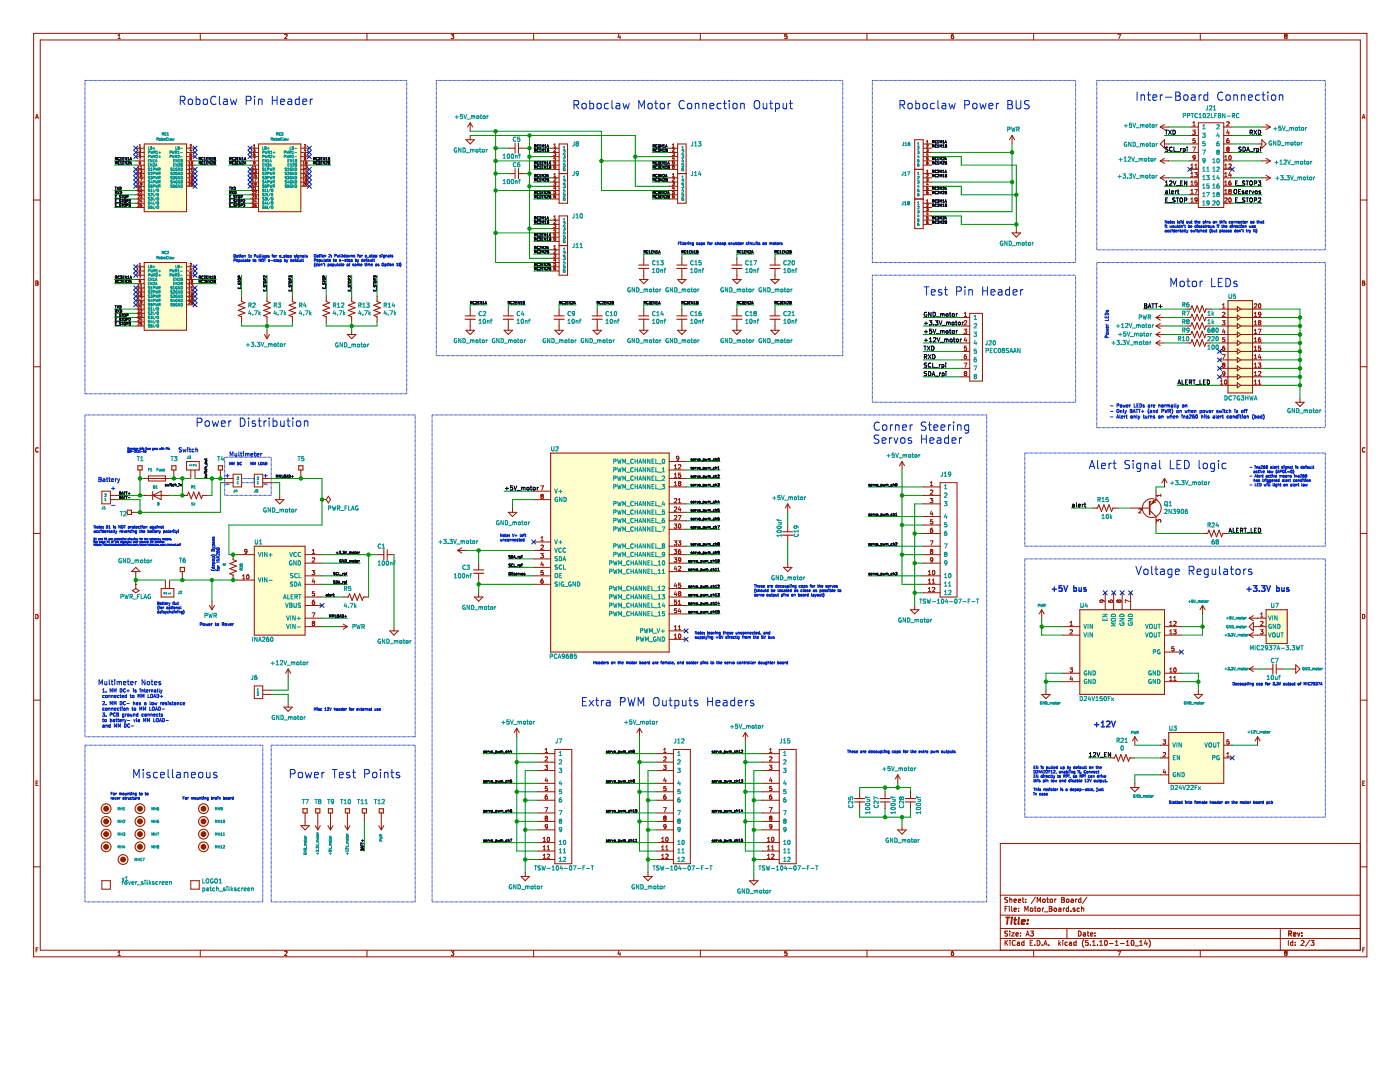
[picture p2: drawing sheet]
<svg xmlns="http://www.w3.org/2000/svg" width="279mm" height="216mm" viewBox="0 0 279 216" stroke-linecap="round" stroke-linejoin="round" font-family="sans-serif">
<path d="M.1 0h279.3v215.9h-279.3z" fill-rule="evenodd" fill="#fff" stroke="#fff" stroke-width=".2"/>
<g fill="none" stroke="#981200" stroke-width=".2">
<path d="M6.7 6.7h266.1v184.2h-266.1zM8 8h263.5v181.6h-263.5zM23.5 7.7h.5M23.5 7.1l.3-.3v.9M40 6.7v1.3M56.8 6.9l.3-.1 .2 .3-.5 .6h.5M73.2 6.7v1.3M90 6.8h.6l-.3 .4h.2v.4M90 7.6l.1 .1M90.1 7.7h.4M90.5 7.6v.1M106.5 6.7v1.3"/>
<path d="M123.5 6.8l-.2 .6h.6M123.7 7.1v.6M139.8 6.7v1.3M157.1 6.8h-.5v.4h.4l.1 .4h-.5M173 6.7v1.3M189.8 7.3l.2-.1h.3v.4M190.3 6.8l-.3 .1-.2 .3 .1 .4 .4 .1M190.3 7.6v.1M206.3 6.7v1.3M223.1 6.8h.6l-.4 .9M239.5 6.7v1.3M256.4 7.6l.1 .1"/>
<path d="M256.5 7.2l-.1-.2 .1-.2 .3 .1-.1 .3M256.5 7.2h.2M256.5 7.2l-.1 .2v.2M256.7 7.2l.2 .2-.1 .2-.3 .1M6.7 39.9h1.3M7.1 23.7l.3-.9 .3 .9M7.2 23.4h.4M27.1 29.6h1.7M27.1 33h1.7M27.1 33.8h1.7M27.1 34.6h1.7M27.1 35.5h1.7"/>
<path d="M27.1 36.3h1.7M27.1 37.2h1.7M27.1 38h1.7M27.1 38.9h1.7M27.1 39.7h1.7M27.1 30.4h1.7M27.1 31.3h1.7M27.1 32.1h1.7M27.5 33.6h.3M27.5 33.3l.2-.2v.5M27.5 34.1l.2-.2v.6M27.5 34.9l.2-.1v.5"/>
<path d="M27.5 35.8l.2-.2v.5M27.5 36.6l.2-.1v.5M27.5 34.5h.3M27.5 35.3h.3M27.5 36.1h.3M27.5 37h.3M27.6 37.4h-.1M27.6 37.4h.2M27.6 38.2h-.1M27.6 38.2h.2M27.6 39.1h-.1M27.6 39.1h.2"/>
<path d="M27.6 39.9h-.1M27.6 39.9h.2M27.8 29.7h.3l-.2 .2h.1M27.8 31.4h.3l-.2 .5M27.8 29.4h.3M27.8 29l.1-.1v.5M27.8 37.4h.1M27.8 38.2h.1M27.8 39.1h.1M27.8 39.9h.1M27.8 31v.1M27.8 37.4l-.3 .4h.3"/>
<path d="M27.8 38.2l-.3 .5h.3M27.8 39.1l-.3 .4h.3M27.8 39.9l-.3 .5h.3M27.8 30.8h.1M27.8 30.8h.2M27.8 31.1h.2M28 32.7l-.2 .1M28 34.4h.3M28 33.9h.3l-.2 .2 .2 .1M28 39h.3l-.2 .2 .2 .1v.2h-.3M28 35.6h.3l-.2 .5M28 32.7h.1"/>
<path d="M28 32.5h-.2v-.2h.3l-.1 .4M28 33.6h.3M28 33.3l.2-.2v.5M28 37.5l.2-.2v.5M28 37.8h.3M28 29.9l.1 .1M28 30.8h.1M28.1 38.2h-.1M28.1 35h-.1M28.1 35h.2M28.1 38.2h.2M28.1 30l-.1 .2h-.2"/>
<path d="M28.1 30.8v.2M28.1 30.6h-.3v.2M28.1 31l-.1 .1M28.1 32.5h-.1M28.1 32.5h.1M28.1 39.8l-.1 .4h.3M28.3 34.2h.1M28.3 35h.1M28.3 36.5h.1M28.3 36.5l-.3 .1 .1 .2h.2M28.3 38.2h.1M28.3 34.2v.2"/>
<path d="M28.3 35v.3l-.3-.1M28.3 36.5v.3M28.3 38.2l-.3 .5h.3M28.3 34.4h.1M28.3 34.8h-.2l-.1 .2M28.3 36.8h.1M28.3 36.8l-.2 .2M28.3 36.7v.1M28.8 28.7h8.4v13.5h-8.4zM37.2 29.6h1.7M37.2 33h1.7M37.2 33.8h1.7"/>
<path d="M37.2 34.6h1.7M37.2 35.5h1.7M37.2 36.3h1.7M37.2 37.2h1.7M37.2 30.4h1.7M37.2 31.3h1.7M37.2 32.1h1.7M37.7 32.8h.3M37.7 32.4l.1-.1v.5M37.7 33.3l.1-.2v.5M37.7 34.1l.1-.2v.6M37.7 34.9l.1-.1v.5"/>
<path d="M37.7 35.8l.1-.2v.5M37.7 33.6h.3M37.7 34.5h.3M37.7 35.3h.3M37.7 36.1h.3M37.9 28.9h.2l.1 .1-.3 .4h.3M37.9 31.5l.1 .1M37.9 36.5h-.2M37.9 36.5h.1M37.9 31.5h.1M37.9 31.5l.1-.1 .2 .1M37.9 36.5l-.2 .5h.3"/>
<path d="M37.9 30.8h.3v.3l-.3-.1zM37.9 30.8v.1M38 31.6a.15 .15 0 0 0 0 .3 .15 .15 0 0 0 .2 0 .15 .15 0 0 0 0-.3M38 31.6h.2M38 29.7l-.1 .4h.3M38.2 29.9v.3M38.2 30.6l-.3 .2M38.2 35.7v.1M38.2 35v.1M38.2 35.8h.1M38.2 32.3l.2 .1-.1 .4-.1-.2zM38.2 36.5h.2a.25 .25 0 0 1 .1 .3 .25 .25 0 0 1-.3 .2z"/>
<path d="M38.2 35h.2M38.2 35h.1M38.2 35.7h.2M38.2 35.8l.1 .1M38.2 35.7h.1M38.2 31.5h.1M38.2 31.5v.1M38.2 34.8v.5h.2v-.3M38.2 37h.1M38.3 35.9l-.1 .1 .1 .1h.1v-.2M38.3 34.8h-.1M38.3 35.9h.1"/>
<path d="M38.3 32.3h-.1M38.3 33.9l-.1 .4h.3M38.4 33.1l-.2 .1M38.4 33.1v.1M38.4 34.1v.4M38.4 34.8h-.1M38.4 35h.1M38.4 35.7h.1M38.4 35.8v.1M38.4 33.2l-.3 .4h.3M38.4 35.7v.1M38.4 35.8h.1"/>
<path d="M49.9 29.6h1.7M49.9 33h1.7M49.9 33.8h1.7M49.9 34.6h1.7M49.9 35.5h1.7M49.9 36.3h1.7M49.9 37.2h1.7M49.9 38h1.7M49.9 38.9h1.7M49.9 39.7h1.7M49.9 30.4h1.7M49.9 31.3h1.7"/>
<path d="M49.9 32.1h1.7M50.4 33.6h.2M50.4 34.5h.2M50.4 35.3h.2M50.4 36.1h.2M50.4 37h.2M50.4 33.3l.1-.2v.5M50.4 34.1l.1-.2v.6M50.4 34.9l.1-.1v.5M50.4 35.8l.1-.2v.5M50.4 36.6l.1-.1v.5M50.6 29.7h.3l-.2 .2 .2 .1v.2h-.3"/>
<path d="M50.6 31.4h.3l-.2 .5M50.6 29.4h.3M50.6 37.4h-.2M50.6 38.2h-.2M50.6 39.1h-.2M50.6 39.9h-.2M50.6 29l.1-.1v.5M50.6 37.4h.1M50.6 38.2h.1M50.6 39.1h.1M50.6 39.9h.1M50.6 31v.1"/>
<path d="M50.6 32.3h.3v.2h-.3zM50.6 37.4l-.3 .4h.3M50.6 38.2l-.3 .5h.3M50.6 39.1l-.3 .4h.3M50.6 39.9l-.3 .5h.3M50.6 30.8l.3 .1-.1 .2h-.2M50.6 30.8h.1M50.8 33.9h.3l-.1 .2 .1 .1M50.8 39h.3l-.1 .2 .1 .1v.2h-.3M50.8 35.6h.4l-.3 .5M50.8 34.4h.1M50.8 33.6h.3"/>
<path d="M50.8 34.4h.3M50.8 37.8h.3M50.8 33.3l.2-.2v.5M50.8 37.5l.2-.2v.5M50.9 30.6h-.3v.2M50.9 36.5v.3M50.9 36.8h.1M50.9 32.5l-.3 .3M50.9 36.5h.2M50.9 36.8h.2M50.9 36.5h.1M50.9 32.5h.1"/>
<path d="M51 39.8l-.2 .4h.4M51.1 38.2h-.3M51.1 34.2h.1M51.1 35h.1M51.1 36.5h.1M51.1 38.2h.1M51.1 35v.3l-.3-.1M51.1 34.8h-.2l-.1 .2h.3M51.1 36.5v.4l-.2 .1M51.1 38.2l-.3 .5h.3M51.1 34.2v.2M51.1 34.4h.1"/>
<path d="M51.1 36.8h.1M51.1 36.7v.1M51.6 28.7h8.4v13.5h-8.4zM60 29.6h1.7M60 33h1.7M60 33.8h1.7M60 34.6h1.7M60 35.5h1.7M60 36.3h1.7M60 37.2h1.7M60 30.4h1.7M60 31.3h1.7"/>
<path d="M60 32.1h1.7M60.5 32.8h.3M60.5 33.6h.3M60.5 34.5h.3M60.5 35.3h.3M60.5 36.1h.3M60.5 32.4l.1-.1v.5M60.5 33.3l.1-.2v.5M60.5 34.1l.1-.2v.6M60.5 34.9l.1-.1v.5M60.5 35.8l.1-.2v.5M60.5 36.5l.3 .1-.3 .4h.3"/>
<path d="M60.5 36.5h.1M60.7 28.9h.2l.1 .1-.3 .4h.3M60.7 31.5l.1-.1 .2 .1M60.7 31.5h.1M60.7 31.5l.1 .1M60.8 31v.1M60.8 30.8l-.1 .1M60.8 31.9h.1M60.8 30.8l.2 .1v.2h-.2M60.8 31.6h.2M60.8 31.6v.3M60.8 30.8h.1"/>
<path d="M60.9 29.7l-.2 .4h.4M61 31.6a.16 .16 0 0 1 0 .3 .16 .16 0 0 1-.2 0M61 30.6l-.2 .1v.3M61 29.9v.3M61 35.7v.1M61 35v.1M61 35.8h.1M61 36.5h.2a.25 .25 0 0 1 .1 .3 .25 .25 0 0 1-.2 .2zM61 32.3l.2 .1-.1 .4-.1-.2zM61 35h.2M61 35.7h.2M61 35h.1"/>
<path d="M61 35.8l.1 .1M61 35.7h.1M61 31.5h.1M61 31.5v.1M61.1 34.8l-.1 .5h.2v-.3M61.1 37h.1M61.1 35.9l-.1 .1 .1 .1h.1v-.2M61.1 35.9h.1M61.1 34.8h.1M61.1 33.9l-.1 .4h.3M61.1 32.3h.1M61.2 33.1v.1"/>
<path d="M61.2 33.1l-.2 .1M61.2 34.8h-.1M61.2 34.1v.4M61.2 35h.1M61.2 35.7h.1M61.2 35.8v.1M61.2 33.2l-.2 .4h.3M61.2 35.7v.1M61.2 35.8h.1M202 27v1.7M202 27l-.5 .9M202 27l.5 .9"/>
<path d="M271.5 39.9h1.3M271.9 23.7l.2-.9 .3 .9M271.9 23.4h.4M7.1 56.1l.5 .1-.2 .3 .2 .1-.1 .3h-.4zM7.1 56.5h.3M27.1 40.6h1.7M27.1 41.4h1.7M27.6 40.7l-.1 .1M27.6 40.7h.2M27.8 40.7v.1M27.8 40.8l-.3 .4h.3M28.3 40v.4"/>
<path d="M28.3 40.7h-.2l-.1 .2h.3v.3h-.3M49.9 40.6h1.7M49.9 41.4h1.7M50.6 40.7l-.2 .1M50.6 40.7v.1M50.6 40.8l-.3 .4h.3M51.1 40v.4M51.1 40.7h-.2l-.1 .2h.3v.3h-.3M65.1 59.1v1.1l.7 .2-1.4 .5 1.4 .5-1.4 .5 1.4 .5-1.4 .5 .7 .3v1M70.2 59.1v1.1l.7 .2-1.4 .5 1.4 .5-1.4 .5 1.4 .5-1.4 .5 .7 .3v1M75.3 59.1v1.1l.6 .2-1.3 .5 1.3 .5-1.3 .5 1.3 .5-1.3 .5 .7 .3v1M271.9 56.1l.5 .1-.2 .3 .2 .1-.2 .3h-.3z"/>
<path d="M271.9 56.5h.3M6.7 73.2h1.3M69.3 66.7h1.7l-.8 .9zM70.2 65.9v.8M230.7 63.4l.9 .5M230.7 63.4h1.7M231.6 62.9l-.9 .5M271.5 73.2h1.3M7.6 89.4a.38 .38 0 0 0-.5 .4 .38 .38 0 0 0 .5 .3M37.2 92.1h2.6v1.7h-2.6zM38.1 93.8v1.7M38.9 93.8v1.7"/>
<path d="M230.7 99.7h.1M230.7 99.7l-1.3 1.3M232.4 95.5l-.5 .8M232.4 95.5v1.7M232.4 95.5l.5 .8M272.4 89.4a.38 .38 0 0 0-.5 .4 .38 .38 0 0 0 .5 .3M6.7 106.4h1.3M42.3 120v1.7M229.4 101.8l1.3 1.3M240 106.5h1l.3-.7 .5 1.3 .5-1.3 .5 1.3 .5-1.3 .5 1.3 .3-.6h1M271.5 106.4h1.3M6.7 139.7h1.3"/>
<path d="M7.1 122.6a.44 .44 0 0 1 .5 .4 .44 .44 0 0 1-.5 .5zM41.8 120.8l.5 .9M42.8 120.8l-.5 .9M67.6 125h1.7M68.5 124.5l.8 .5M69.3 125l-.8 .5M207.9 121.7l-.5 .8M207.9 121.7v1.7M207.9 121.7l.5 .8M249.3 133.5l.8 .5M249.3 133.5h1.7M249.3 123.4h3.4"/>
<path d="M249.3 126.7h3.4M249.3 126.7l.8 .5M249.3 123.4l.8 .5M250.1 125h2.6M250.1 133l-.8 .5M250.1 124.2v1.7l-.8-.9zM250.1 126.2l-.8 .5M250.1 122.8l-.8 .6M251.5 125.7h.6l-.3 .3 .2 .1 .1 .3-.2 .1-.4-.1M251.6 123.1h.5M251.6 122.5l.2-.2v.8M251.6 124.1l.3-.1 .2 .2-.6 .6h.6"/>
<path d="M252.7 133.5h1.3M252.7 121.7h4.2v6.7h-4.2zM254.7 133.5h1.4M254.7 132.5v2M257.7 133.5h.9M258.6 132.6l.8 .9-.8 .8zM271.5 139.7h1.3M271.9 122.6a.44 .44 0 0 1 .5 .4 .44 .44 0 0 1-.5 .5zM7.2 156.3h.3M7.6 155.9h-.4v.8h.4M226.5 147l-.5 .9M226.5 147v1.7"/>
<path d="M226.5 147l.5 .9M272 156.3h.2M272.4 155.9h-.4v.8h.4M6.7 173h1.3M75.6 164.8l.5 .8M76.1 163.9v1.7M76.6 164.8l-.5 .8M199.6 178.6h71.9M201.1 179.1h-.5v.4a.42 .42 0 0 1 .5 .5h-.6M201.5 179.1v1M201.5 179.5h.4v.6M202.4 179.7l.4-.1v-.1l-.3-.1-.1 .1v.5h.4"/>
<path d="M203.2 179.7l.5-.1v-.1l-.3-.1-.2 .1 .1 .5h.4M204 179.4h.4M204.1 179.1v.8l.3 .2M204.7 180v.1M204.7 179.5h.1M206.6 179l-.8 1.3M208.1 179.5h.5v.5h-.5zM208.9 179.4h.4M209 179.1v.8l.3 .2M209.6 179.5h.4v.5h-.4zM210.5 179.4v.7M210.8 179.4l-.3 .2"/>
<path d="M211.9 179.1h.3l.2 .1-.2 .3 .2 .4-.1 .2h-.4zM211.9 179.5h.3M212.9 179.5h.4v.5h-.4zM213.8 179.5h.3l.1 .6M214.2 179.6l-.5 .2 .2 .3 .3-.1M214.7 179.4v.7M215 179.4l-.3 .2M215.7 179.5l-.3-.1-.2 .2 .1 .4h.4M215.7 179.1v1M216.9 179l-.9 1.3M271.5 168.3h-71.9v21.3M271.5 173h1.3"/>
<path d="M7.2 189.5h.3M7.6 189.1h-.4v.9M23.5 190l.3-.2v.9M23.5 190.7h.5M40 189.6v1.3M56.8 189.9l.3-.1 .2 .2-.5 .7h.5M73.2 189.6v1.3M90 189.8h.6l-.3 .3 .2 .1v.4M90 190.6h.1M90.1 190.6h.4M90.5 190.6h.1M106.5 189.6v1.3"/>
<path d="M123.5 189.7l-.2 .7h.6M123.7 190.1v.6M139.8 189.6v1.3M157.1 189.8h-.5v.4l.4-.1 .1 .5h-.5M173 189.6v1.3M189.8 190.3l.2-.2h.3v.5M190.3 189.8h-.3l-.2 .3 .1 .5h.4M190.3 190.6h.1M199.6 187.3h71.9M199.6 185.3h71.9M199.6 182.6h71.9M200.6 187.6v1"/>
<path d="M200.6 181.3h.3M200.7 188.1l.4 .5M201.1 180.9h-.5v1M201.1 185.8h-.5v.4a.42 .42 0 0 1 .5 .5h-.6M201.1 187.6l-.5 .6M201.4 180.9v.1M201.4 181.2v.7M201.5 185.8v.1M201.5 186.1v.7M201.6 187.6v.1M201.6 188v.6M201.9 186.1h.5l-.5 .7h.5"/>
<path d="M201.9 180.9v.8l.1 .2M202.4 181.5l.4-.1v-.2h-.3l-.1 .1v.5h.4M202.6 187.7a.44 .44 0 0 0-.6 .5 .44 .44 0 0 0 .6 .4M202.8 186.5l.4-.1v-.2l-.3-.1-.1 .2v.4h.4M203 188h.4l.1 .6M203.3 181.2v.1M203.3 181.8v.1M203.5 188.2l-.5 .2 .1 .2h.4M203.7 186.2v.1M203.7 186.7v.1M204.4 188h-.3l-.2 .2v.4h.5M204.4 187.6v1"/>
<path d="M204.5 181.9v-1l.3 .7 .4-.7v1M204.8 186.8l.3-1 .3 1M204.8 186.5h.5M205.6 188.1h.3M205.6 185.8h.7l-.4 .4 .3 .1v.4h-.6M205.6 181.3l.4-.1v.6h-.4zM206 181.2l.1 .1M206.1 187.6h-.5v1h.5M206.3 189.6v1.3M206.4 181.2h.4M206.5 188.6h.1M206.6 180.9v.8l.2 .2"/>
<path d="M207 187.6a.5 .5 0 0 1 .6 .5 .5 .5 0 0 1-.6 .5zM207 180.1v-1l.3 .7 .3-.7v1M207.1 181.3h.5v.5h-.5zM208 188.6h.1M208 181.2v.7M208.3 188.6l.3-1 .4 1M208.3 181.2l-.3 .2M208.4 188.4h.5M208.4 182h.8M209.3 188.6h.1M209.4 181.3h.3M209.4 180.9h.3l.2 .1-.2 .3 .3 .4-.2 .2h-.4z"/>
<path d="M210.4 181.3h.4v.5h-.4zM210.8 181.2v.1M211.3 187.6v1M211.3 181.2h.4v.7M211.4 188.3l.3 .3M211.7 188l-.4 .4M211.7 181.4l-.4 .2 .1 .3 .3-.1M212.1 187.6v.1M212.1 188v.6M212.2 181.2v.7M212.5 181.2l-.3 .2M212.9 185.3v2"/>
<path d="M213 188h-.3l-.2 .2 .1 .4h.4M213.3 181.2h-.3l-.2 .2v.4h.5M213.3 180.9v1M213.4 188h.4l.1 .6M213.7 181.8v.1M213.9 188.2l-.5 .2 .1 .2h.4M214.5 181.2h-.2l-.2 .1 .1 .2 .3 .1v.2h-.4M214.8 188h-.3l-.2 .2v.4h.5M214.8 187.6v1M215.2 185.8a.5 .5 0 0 1 .6 .5 .5 .5 0 0 1-.6 .5zM215.4 181.2h-.3l-.1 .2v.4h.4M215.9 181.3l.3-.1 .1 .7"/>
<path d="M215.9 180.9v1M216.2 186.2h.4v.6M216.3 187.5a1.14 1.14 0 0 0 0 1.5M216.6 186.4l-.4 .1 .1 .3 .3-.1M217 186.1h.3M217.1 185.8v.8l.2 .2M217.1 187.6h-.4l-.1 .5h.5v.5h-.5M217.6 188.6h.1M217.6 186.5l.5-.1v-.2l-.3-.1-.2 .2 .1 .4h.4M218 188.6h.6M218 187.9l.3-.3v1M218.5 186.7v.1"/>
<path d="M218.5 186.2v.1M219 188.6h.1M219.5 188.6h.5M219.5 187.9l.3-.3v1M220.6 187.7l.1-.1a.48 .48 0 0 1 .3 .6 .48 .48 0 0 1-.4 .4l-.2-.3zM221.4 188.3h.8M222.6 188.6h.6M222.6 187.9l.3-.3v1M223.1 189.8h.6l-.4 .9M223.6 188.3h.8M224.8 188.6h.6M224.8 187.9l.3-.3v1"/>
<path d="M225.8 187.7l.2-.1a.48 .48 0 0 1 .3 .6 .48 .48 0 0 1-.4 .4l-.2-.3zM226.5 188.7h.8M227.4 188.6h.6M227.4 187.9l.3-.3v1M228.6 187.6l-.2 .7h.6M228.9 188v.6M229.3 187.5a1.14 1.14 0 0 1 0 1.5M239.5 189.6v1.3M255.5 185.3v4.3M256.4 189.9v.2M256.4 190.1h.1M256.4 190.6h.1"/>
<path d="M256.5 189.8l.3 .1-.1 .2M256.5 190.1h.1M256.5 189.8l-.1 .1M256.5 190.1l-.1 .2v.3M256.5 190.1h.2M256.7 190.1l.2 .2-.1 .3h-.3M257.1 187.6v1M258 188h-.3l-.2 .2 .1 .4h.4M258 187.6v1M258.5 188v.1M258.5 188.6h.1M259.7 187.7l.4-.1 .1 .3-.6 .7h.6"/>
<path d="M261.4 187.6l-.9 1.3M261.6 187.6h.6l-.3 .4 .3 .1v.5h-.6M272 189.5h.3M272.4 189.1h-.4v.9"/>
<circle cx="229.9" cy="101.4" r="1.88"/>
<circle cx="24.6" cy="171.5" r=".98"/>
<circle cx="27.9" cy="166.4" r=".98"/>
<circle cx="27.9" cy="163.9" r=".98"/>
<circle cx="27.9" cy="161.4" r=".98"/>
<circle cx="27.9" cy="169" r=".98"/>
</g>
<path d="M257.2 186.3h.5v-.4l-.5-.1v1M257.4 186.3l.4 .5M258.1 186.5l.5-.1v-.2l-.3-.1-.2 .2 .1 .4h.4M258.9 186.1l.3 .7 .2-.7M259.8 186.7v.1M259.8 186.2v.1" fill="none" stroke="#981200" stroke-width=".25"/>
<path d="M229.4 100.1v2.6M200.8 183.1h.7M201.1 183.1l-.1 1.3M201.9 183.5l-.1 .9M202 183.1l-.1 .1M202.4 183.5h.5M202.6 183.1l-.1 1.1 .3 .2M203.4 183.1l-.2 1.1 .2 .2M203.9 184l.6-.2v-.2l-.4-.1-.2 .2v.6h.5M205.1 184.3l-.1 .1M205.1 183.6v.1" fill="none" stroke="#981200" stroke-width=".34"/>
<g fill="#fffecd" stroke="#fffecd" stroke-width=".2">
<path d="M28.8 28.7h8.4v13.5h-8.4z" fill-rule="evenodd"/>
<path d="M51.6 28.7h8.4v13.5h-8.4z" fill-rule="evenodd"/>
<path d="M252.7 121.7h4.2v6.7h-4.2z" fill-rule="evenodd"/>
<circle cx="24.6" cy="171.5" r=".98"/>
<circle cx="27.9" cy="166.4" r=".98"/>
<circle cx="27.9" cy="169" r=".98"/>
<circle cx="27.9" cy="163.9" r=".98"/>
<circle cx="27.9" cy="161.4" r=".98"/>
</g>
<g fill="none" stroke="#009596" stroke-width=".2">
<path d="M29.6 34h.2M29.6 34.8h.2M29.6 35.7h.2M29.6 36.5h.2M29.6 29.3v.5h.2M29.6 32.9h.2M29.6 30.4h.2M29.6 31.2h.2M29.6 32.1h.2M29.8 31h-.2v.5M29.8 31h.1M29.8 30.4l.1-.2-.3-.1v.5"/>
<path d="M29.8 31.8h-.2v.5h.2M29.8 32.7h-.2v.5h.2M29.8 34h.1M29.8 31v.2M29.8 34.8h.1M29.8 35.7h.1M29.8 36.5h.1M29.8 30.4h.1M29.8 31.2h.1M29.9 33.5l-.3 .1 .2 .4M29.9 34.4l-.3 .1 .2 .3M29.9 35.2l-.3 .1 .2 .4"/>
<path d="M29.9 36.1h-.3l.2 .4M29.9 36.9l-.3 .1 .3 .3M29.9 37.8h-.3l.3 .3M29.9 38.6l-.3 .1 .3 .2M29.9 39.5h-.3l.3 .3M29.9 37.3h.1M29.9 38.1h.1M29.9 38.9v.1M29.9 39.8h.1M29.9 39.8l-.3 .1M29.9 37.3l-.3 .1M29.9 38.1l-.3 .1"/>
<path d="M29.9 39l-.3 .1M30 29.3h.3v.5h-.3zM30 29.5h.2M30 35.7h.3M30 35.2h.4l-.2 .2h.1M30 39.4h.4l-.2 .2h.1M30.1 34.4h.2l.1 .1-.4 .4h.4M30.1 34h.3M30.1 33.7l.1-.2v.5M30.1 37.9l.1-.2v.5M30.1 31l.1 .5 .1-.4 .1 .4 .1-.5M30.1 38.2h.3"/>
<path d="M30.1 30.1l.1 .5 .1-.3 .1 .3 .1-.5M30.1 38.6h.2M30.1 38.6h.1M30.1 37.1h.1M30.1 37.1h.2M30.2 36l-.1 .4h.3M30.3 36.2v.3M30.3 35.4h.1M30.3 37.1h.1M30.3 38.6h.1M30.3 39.6v.1M30.3 35.4v.3"/>
<path d="M30.3 37.1v.3l-.2-.1M30.3 38.6l-.3 .5h.4M30.3 39.7v.2h-.3M30.3 35.7h.1M30.3 36.9h-.2v.2M30.4 31.8v.5l-.3-.5v.5M30.4 32.7v.5l-.3-.5v.5M30.5 29.6h.4M30.6 32l.1-.2v.5M30.6 32.7h.2l.1 .1-.3 .4h.3M30.6 37.7v.5M30.6 38.6v.5"/>
<path d="M30.6 39.4v.5M30.6 32.3h.3M30.7 30.4h.2l.1-.2-.3-.1v.5M30.7 31.2h.2l.1-.2h-.3v.5M30.7 29.4v.4M30.8 35.2h-.2v.5M30.8 36.1l-.2-.1v.5M30.8 36.9h-.2v.5M30.8 33.7l-.2 .1M30.8 34.6h-.2M30.8 35.2h.1M30.8 35.4l-.2 .1"/>
<path d="M30.8 36.1h.1M30.8 36.3h-.2M30.8 36.9h.1M30.8 37.1l-.2 .1M30.8 30.4l.2 .2M30.8 31.2l.2 .3M30.8 33.7v-.2h-.2v.5M30.8 34.6v-.2h-.2v.5M30.8 35.2v.2M30.8 36.1v.2M30.8 36.9v.2M30.8 33.7h.1"/>
<path d="M30.8 34.6h.1M30.8 35.4h.1M30.8 36.3h.1M30.8 37.1h.1M31 33.2l.2-.5 .2 .5M31 32.3l.2-.5 .2 .5M31 33.5l.2 .5v-.3l.2 .3 .1-.5M31 34.4l.2 .5v-.4l.2 .4 .1-.5M31 35.2l.2 .5v-.4l.2 .4 .1-.5M31 36l.2 .5v-.3l.2 .3 .1-.5M31 36.9l.2 .5v-.4l.2 .4 .1-.5M31.1 32.2h.2"/>
<path d="M31.1 33h.2M31.2 37.7l-.5 .7M31.2 30.3l.1-.2v.5M31.2 38.6l-.5 .6M31.2 39.4l-.5 .6M31.2 30.6h.3M31.2 31h.2l.1 .1-.3 .4h.3M31.3 27.8l.3-.1v-.2h-.3v.5M31.4 38.6h.1l.1 .2-.1 .3-.1-.1zM31.4 38.6h.1M31.4 27.8l.2 .2M31.7 30.4h.4"/>
<path d="M31.7 31.3h.4M31.8 33.8l.2 .2M31.8 34.6l.2 .3M31.8 35.5l.2 .2M31.8 36.3l.2 .2M31.8 37.2l.2 .2M31.8 27.7h.2v.3l-.2-.1zM31.8 27.7h.1M31.9 30.2v.4M31.9 31.1v.4M31.9 33.7l-.2 .1M31.9 35.2h-.2v.5"/>
<path d="M31.9 36.1l-.2-.1v.5M31.9 36.9h-.2v.5M31.9 35.4l-.2 .1M31.9 34.6h-.2M31.9 35.2h.1M31.9 36.3h-.2M31.9 36.1h.1M31.9 37.1l-.2 .1M31.9 36.9h.1M31.9 36.9v.2M31.9 33.7v-.2h-.2v.5M31.9 34.6v-.2h-.2v.5"/>
<path d="M31.9 35.2v.2M31.9 36.1v.2M31.9 33.7h.1M31.9 34.6h.1M31.9 37.1h.1M31.9 35.4h.1M31.9 36.3h.1M32.3 27.7h.2l-.1 .3M32.3 27.5v.5h.1M32.4 28h.1M32.5 26.7l.2 .3M32.6 26.7h-.2"/>
<path d="M32.6 26.7v-.2h-.2v.5M32.6 26.7h.1M32.7 27.7l.1 .3h.1v-.3M32.8 27.7h.1M32.8 27.7h-.1M32.9 27.7h.1M33.2 26.5a.23 .23 0 0 0-.3 .2 .23 .23 0 0 0 .3 .2M33.4 27h.2M33.4 26.6l.1-.1v.5M33.5 27.5h-.1a.22 .22 0 0 0-.2 .2 .22 .22 0 0 0 .3 .2M33.7 27.5l.1 .5M33.9 31.2h.3v-.2h-.3v.5"/>
<path d="M34 27.7h.2v.3h-.2v-.2h.2M34.1 35.2v.2M34.1 36.1l.3 .3-.3 .1M34.1 33.7h.1M34.1 36.9l.3 .4M34.1 34.6h.1M34.1 35.4h.1M34.1 33.7l.3 .2-.3 .1M34.1 34.6l.3 .2h-.3M34.1 35.4l.3 .2-.3 .1M34.1 35.2h.1M34.1 36.1h.1"/>
<path d="M34.1 35.2h.3M34.1 36.9h.1M34.1 36.1h.3M34.1 36.9h.3M34.2 30.2l-.3-.1v.5M34.2 30.2h.1M34.2 30.2v.1l-.3 .1M34.4 27.7l.1 .3 .1-.2v.2l.1-.3M34.4 33.5h-.3v.2M34.4 37.3h.1M34.4 34.4h-.3v.2M34.4 37.3l-.3 .1"/>
<path d="M34.4 30.1l.1 .5 .1-.3 .1 .3 .1-.5M34.4 31l.1 .5 .1-.4 .1 .4 .1-.5M34.5 35.7h.3M34.5 35.2h.4l-.2 .2h.1M34.6 34h.3M34.6 33.7l.1-.2v.5M34.6 34.4h.2l.1 .1-.4 .4h.4M34.6 37.1h.2M34.6 37.1h.1M34.6 32.9h.2M34.6 32.1h.2M34.7 36l-.1 .4h.3"/>
<path d="M34.8 35.4h.1M34.8 36.2v.3M34.8 37.1h.1M34.8 35.4v.3M34.8 37.1v.3l-.2-.1M34.8 35.7h.1M34.8 36.9h-.2v.2M34.9 32.7h-.3v.5h.3M34.9 31.8h-.3v.5h.3M35 31.2h.3v-.2h-.3v.5M35.1 29.3v.5h.2M35.1 30.4l.2 .2"/>
<path d="M35.1 31.2l.2 .3M35.3 30.2l-.3-.1v.5M35.3 30.2h.1M35.3 30.2v.2h-.3M35.3 33.5l-.2 .2 .1 .3h.2l-.1-.2M35.3 34.4l-.2 .2 .1 .2h.2l-.1-.2M35.3 33.5h.1M35.3 34.4h.1M35.3 35.2l-.2 .1 .1 .4h.2l-.1-.2M35.3 36.1h-.2l.1 .4h.2l-.1-.2M35.3 36.9l-.2 .1 .1 .4 .2-.1-.1-.1M35.4 31.8v.5l-.3-.5v.5"/>
<path d="M35.4 32.7v.5l-.3-.5v.5M35.5 29.5h.2M35.5 31h.2l.1 .1-.3 .4h.3M35.5 30.6h.3M35.5 30.3l.1-.2v.5M35.6 32l.2-.2v.5M35.6 32.3h.3M35.7 29.3h-.2v.5l.3-.1-.1-.2M35.7 29.3h.1M35.7 29.5h.1M35.7 29.3v.2M35.8 32.7h-.2"/>
<path d="M35.8 32.7h.1M35.8 32.7l.1 .2-.3 .3h.3M35.9 33.5v.5l-.3-.5v.5M35.9 34.4v.5l-.3-.5v.5M35.9 35.2v.5l-.3-.5v.5M35.9 36v.5l-.3-.5v.5M35.9 36.9v.5l-.3-.5v.5M36 29.6h.4M36 30.4h.4M36 31.3h.4M36.1 32.9h.2M36.1 31.8l.3 .1-.1 .4h-.2z"/>
<path d="M36.1 33.5a.26 .26 0 0 1 .3 .3 .26 .26 0 0 1-.3 .2zM36.1 34.4a.26 .26 0 0 1 .3 .2 .26 .26 0 0 1-.3 .3zM36.1 35.2a.26 .26 0 0 1 .3 .3 .26 .26 0 0 1-.3 .2zM36.1 36a.26 .26 0 0 1 .3 .3 .26 .26 0 0 1-.3 .2zM36.1 36.9a.26 .26 0 0 1 .3 .2 .26 .26 0 0 1-.3 .3zM36.1 32.1h.2M36.3 32.9l.1-.2h-.3v.5h.3M36.3 32.9l.1 .2M36.4 33.1v.1M52.4 34h.2M52.4 34.8h.2M52.4 35.7h.2"/>
<path d="M52.4 36.5h.2M52.4 29.3v.5h.3M52.4 32.9h.2M52.4 30.4h.2M52.4 31.2h.2M52.4 32.1h.2M52.4 37.8l.3 .3M52.4 35.2l.3 .5M52.4 36.1l.3 .4M52.4 36.9l.3 .4M52.4 38.6l.3 .3M52.4 39.5l.3 .3"/>
<path d="M52.5 35.2h.2M52.5 36.1h.2M52.5 36.9h.2M52.5 37.8h.2M52.5 38.6h.2M52.5 39.5h.2M52.5 35.2h-.1M52.5 36.1h-.1M52.5 36.9h-.1M52.5 37.8h-.1M52.5 38.6h-.1M52.5 39.5h-.1"/>
<path d="M52.6 31h-.2v.5M52.6 31h.1M52.7 32.7h-.3v.5h.3M52.7 30.4v-.2l-.3-.1v.5M52.7 31.8h-.3v.5h.3M52.7 34h-.1M52.7 31v.2M52.7 34.8h-.1M52.7 35.7h-.1M52.7 36.5h-.1M52.7 30.4h-.1M52.7 31.2h-.1"/>
<path d="M52.7 33.5l-.3 .1 .3 .4M52.7 34.4l-.3 .1 .3 .3M52.7 37.3l-.3 .1M52.7 38.1l-.3 .1M52.7 39l-.3 .1M52.7 39.8l-.3 .1M52.7 37.3h.1M52.7 38.1h.1M52.7 38.9v.1M52.7 39.8h.1M52.8 29.3h.3v.5h-.3zM52.8 29.5h.2"/>
<path d="M52.9 35.7h.2M52.9 35.2h.3l-.2 .2h.1M52.9 39.4h.3l-.2 .2h.1M52.9 34h.3M52.9 34.4h.2l.1 .1-.3 .4h.3M52.9 38.2h.3M52.9 33.7l.1-.2v.5M52.9 37.9l.1-.2v.5M52.9 30.1l.1 .5 .1-.3 .1 .3 .1-.5M52.9 31l.1 .5 .1-.4 .1 .4 .1-.5M53 36l-.1 .4h.3M53.1 38.6h-.2"/>
<path d="M53.1 36.2v.3M53.1 35.4h.1M53.1 37.1h.1M53.1 38.6h.1M53.1 39.6v.1M53.1 39.7v.2h-.2M53.1 37.1v.3l-.2-.1M53.1 36.9h-.2v.2h.2M53.1 38.6l-.2 .5h.3M53.1 35.4v.3M53.1 35.7h.1M53.2 31.8v.5l-.3-.5v.5"/>
<path d="M53.2 32.7v.5l-.3-.5v.5M53.3 29.6h.4M53.4 32.7h.2l.1 .1-.3 .4h.3M53.4 32.3h.3M53.4 32l.1-.2v.5M53.4 37.7v.5M53.4 38.6v.5M53.4 39.4v.5M53.5 30.4h.3v-.2l-.3-.1v.5M53.5 31.2h.3v-.2h-.3v.5M53.5 29.4v.4M53.6 33.7l-.2 .1"/>
<path d="M53.6 34.6h-.2M53.6 35.2h-.2v.5M53.6 35.4l-.2 .1M53.6 36.1l-.2-.1v.5M53.6 36.3h-.2M53.6 36.9h-.2v.5M53.6 37.1l-.2 .1M53.6 35.2h.1M53.6 36.1h.1M53.6 36.9h.1M53.6 30.4l.2 .2M53.6 31.2l.2 .3"/>
<path d="M53.7 33.7l-.1-.2h-.2v.5M53.7 34.6l-.1-.2h-.2v.5M53.7 35.2v.2M53.7 36.1v.2M53.7 36.9v.2M53.7 33.7h-.1M53.7 34.6h-.1M53.7 35.4h-.1M53.7 36.3h-.1M53.7 37.1h-.1M53.8 33.2l.2-.5 .2 .5M53.8 32.3l.2-.5 .2 .5"/>
<path d="M53.8 33.5l.2 .5 .1-.3 .1 .3 .1-.5M53.8 34.4l.2 .5 .1-.4 .1 .4 .1-.5M53.8 35.2l.2 .5 .1-.4 .1 .4 .1-.5M53.8 36l.2 .5 .1-.3 .1 .3 .1-.5M53.8 36.9l.2 .5 .1-.4 .1 .4 .1-.5M53.9 32.2h.2M53.9 33h.2M54 30.6h.3M54 31h.2l.1 .1-.3 .4h.3M54 37.7l-.4 .7M54 30.3l.1-.2v.5M54 38.6l-.4 .6"/>
<path d="M54 39.4l-.4 .6M54.1 27.8l.3-.1v-.2h-.3v.5M54.2 38.6h.1a.29 .29 0 0 1 0 .5zM54.2 27.8l.2 .2M54.3 39.1h.1M54.5 30.4h.4M54.5 31.3h.4M54.6 33.8l.2 .2M54.6 34.6l.2 .3M54.6 35.5l.2 .2M54.6 36.3l.2 .2M54.6 37.2l.2 .2"/>
<path d="M54.6 27.7h.2v.3l-.2-.1zM54.6 27.7h.1M54.7 30.2v.4M54.7 31.1v.4M54.7 33.7l-.2 .1M54.7 34.6h-.2M54.7 35.2h-.2v.5M54.7 35.4l-.2 .1M54.7 36.1l-.2-.1v.5M54.7 36.3h-.2M54.7 36.9h-.2v.5M54.7 37.1l-.2 .1"/>
<path d="M54.7 35.2h.1M54.7 36.1h.1M54.7 36.9h.1M54.7 33.7v-.2h-.2v.5M54.7 34.6v-.2h-.2v.5M54.7 35.2v.2M54.7 36.1v.2M54.7 36.9v.2M54.7 33.7h.1M54.7 34.6h.1M54.7 35.4h.1M54.7 36.3h.1"/>
<path d="M54.7 37.1h.1M55.1 27.7h.2M55.1 27.5v.5l.2-.1v-.2M55.3 27.7h.1M55.3 26.7l.2 .3M55.4 26.7h-.2M55.4 26.7v-.2h-.2v.5M55.4 26.7h.1M55.6 28h.1M55.7 27.7h-.2l.1 .3M55.7 27.7h.1M55.8 27.7l-.1 .3h-.1"/>
<path d="M56 26.5a.23 .23 0 0 0-.3 .2 .23 .23 0 0 0 .3 .2M56.2 26.5h.3l-.2 .2h.1M56.3 27.5a.22 .22 0 0 0-.3 .2 .22 .22 0 0 0 .3 .2M56.3 27.5h.1M56.4 26.7h.1M56.4 26.7v.3l-.2-.1M56.5 27.5l.1 .5M56.7 31.2h.3v-.2h-.3v.5M56.8 27.7h.2v.3h-.2v-.2h.2M56.9 37.4h.2M56.9 33.7h.1M56.9 35.2v.2"/>
<path d="M56.9 36.1l.2 .2M56.9 36.9l.2 .3M56.9 34.6h.1M56.9 35.4h.1M57 35.2h.2M57 36.1h.2M57 36.9h.2M57 33.7l.1 .1M57 34.6h.1M57 35.2h-.1M57 36.1h-.1M57 35.4l.1 .1"/>
<path d="M57 36.9h-.1M57 30.2l-.3-.1v.5M57 30.2h.1M57 30.2v.1l-.3 .1M57.1 33.8h.1M57.1 34.6h.1M57.1 35.5h.1M57.1 36.3h.1M57.1 37.2h.1M57.1 33.8v.2h-.2M57.1 34.6v.2h-.2M57.1 35.5v.2h-.2"/>
<path d="M57.1 36.3v.2h-.2M57.1 37.4h.1M57.1 37.2l.1 .1M57.2 27.7l.1 .3 .1-.2 .1 .2 .1-.3M57.2 33.5h-.2l-.1 .2M57.2 34.4h-.2l-.1 .2M57.2 37.3h.1M57.2 37.3l-.1 .1M57.2 30.1l.1 .5 .1-.3 .1 .3 .1-.5M57.2 31l.1 .5 .1-.4 .1 .4 .1-.5M57.4 35.2h.3l-.2 .2h.1M57.4 35.7h.1"/>
<path d="M57.4 34h.3M57.4 34.4h.2l.1 .1-.3 .4h.3M57.4 35.7h.2M57.4 33.7l.1-.2v.5M57.5 32.9h.1M57.5 32.1h.1M57.5 36l-.1 .4h.3M57.6 35.4h.1M57.6 36.2v.3M57.6 37.1h.1M57.6 37.1v.3l-.2-.1M57.6 36.9h-.2v.2h.2"/>
<path d="M57.6 35.4v.3M57.6 35.7h.1M57.7 32.7h-.2v.5h.2M57.7 31.8h-.2v.5h.2M57.8 31.2h.3v-.2h-.3v.5M57.9 29.3v.5h.2M57.9 30.4l.2 .2M57.9 31.2l.2 .3M58.1 30.2l-.3-.1v.5M58.1 30.2h.1M58.1 30.2v.2h-.3M58.1 33.5l-.2 .2 .1 .3h.2l-.1-.2"/>
<path d="M58.1 34.4l-.2 .2 .1 .2h.2l-.1-.2M58.1 33.5h.1M58.1 34.4h.1M58.2 35.2l-.3 .1 .1 .4h.2l-.1-.2M58.2 36.1h-.3l.1 .4h.2l-.1-.2M58.2 36.9l-.3 .1 .1 .4 .2-.1-.1-.1M58.2 31.8v.5l-.3-.5v.5M58.2 32.7v.5l-.3-.5v.5M58.3 29.5h.2M58.3 30.6h.3M58.3 31h.2l.1 .1-.3 .4h.3M58.3 30.3l.2-.2v.5"/>
<path d="M58.4 32.3h.3M58.4 32l.2-.2v.5M58.5 32.7h-.1M58.5 32.7l.2 .1-.3 .4h.3M58.5 32.7h.1M58.5 29.3h-.2v.5l.3-.1-.1-.2M58.5 29.5h.1M58.5 29.3h.1M58.5 29.3v.2M58.7 33.5v.5l-.3-.5v.5M58.7 34.4v.5l-.3-.5v.5M58.7 35.2v.5l-.3-.5v.5"/>
<path d="M58.7 36v.5l-.3-.5v.5M58.7 36.9v.5l-.3-.5v.5M58.8 29.6h.4M58.8 30.4h.4M58.8 31.3h.4M58.9 32.9h.2M58.9 33.5a.26 .26 0 0 1 .3 .3 .26 .26 0 0 1-.3 .2zM58.9 34.4a.26 .26 0 0 1 .3 .2 .26 .26 0 0 1-.3 .3zM58.9 35.2a.26 .26 0 0 1 .3 .3 .26 .26 0 0 1-.3 .2zM58.9 36a.26 .26 0 0 1 .3 .3 .26 .26 0 0 1-.3 .2zM58.9 36.9a.26 .26 0 0 1 .3 .2 .26 .26 0 0 1-.3 .3zM58.9 32.1h.2"/>
<path d="M58.9 31.8l.3 .1-.1 .4h-.2zM59.1 32.9l.1-.2h-.3v.5h.3M59.1 32.9l.1 .2M59.2 33.1v.1M201.5 25.8h-.4M201.5 25.7v-.3h-.4v.8M201.5 25.7v.1M201.9 25.4l.2 .8 .1-.6 .2 .6 .2-.8M202.9 25.8h.4l.1-.4h-.5v.8M203.1 25.8l.3 .4M29.8 40.6h.1M29.8 41.4h.1"/>
<path d="M29.8 41.4v.2h-.2M29.9 40.3l-.3 .1 .2 .2M29.9 41.1l-.3 .1 .2 .2M29.9 40.6v.1M29.9 40.7l-.3 .1M30.2 40.2l-.1 .4h.3M30.3 40.4v.4M30.3 41.1h-.2v.2h.2v.3h-.2M30.6 40.3v.5M30.6 41.1v.5M31.2 40.2l-.5 .7M31.2 41.1l-.5 .6"/>
<path d="M52.4 40.3v.2l.2 .1M52.4 41.2v.1l.2 .1M52.5 41.1h.2M52.5 40.3h.2M52.5 40.3h-.1M52.5 41.1l-.1 .1M52.6 40.6h.1M52.6 41.4h.1M52.7 41.4l-.1 .2h-.2M52.7 40.6h.1M52.7 40.7l-.3 .1M52.7 40.6v.1"/>
<path d="M53 40.2l-.1 .4h.3M53.1 40.4v.4M53.1 41.1h-.2v.2h.2v.3h-.2M53.4 40.3v.5M53.4 41.1v.5M54 40.2l-.4 .7M54 41.1l-.4 .6M66.7 62l-.2 .6h.5M66.7 60.9l.3 .4M66.9 62.3v.5M66.9 60.5h.1M66.9 60.5h-.4v.8"/>
<path d="M67 60.5l-.1 .4h-.4M67.3 61.3h.5M67.3 60.7l.3-.2v.8M67.3 62.8h.1M67.5 68.4a.38 .38 0 0 0-.5 .4 .38 .38 0 0 0 .5 .3v-.2h-.2M67.7 62h.5l-.3 .8M68.2 60.5h.3M68.2 60.5h-.1M68.3 68.4v.8l-.4-.8v.8M68.5 60.5h.1M68.6 62v.8M68.6 60.5v.3l-.5 .5h.5"/>
<path d="M68.6 62.5l.3 .3M68.7 68.4a.43 .43 0 0 1 .5 .4 .43 .43 0 0 1-.5 .4zM68.9 62.3l-.3 .3M69.4 69.3h.6M70.2 68.7v.5M70.2 68.8l.3-.1 .1 .1M70.6 68.8l.3-.1 .1 .5M70.6 68.8v.4M71.4 68.7l.4 .1-.1 .4-.3-.1zM71.6 60.9h.4v-.4h-.4v.8M71.8 62l-.2 .6h.5M71.8 60.9l.3 .4"/>
<path d="M72 62.3v.5M72 68.7h.3M72.1 68.4v.7l.2 .1M72.4 61.3h.5M72.4 60.7l.2-.2v.8M72.4 62.8h.1M72.6 68.7l.4 .1-.1 .4-.3-.1zM72.7 62h.6l-.4 .8M73.2 60.5h.5l-.3 .3 .2 .1 .1 .3-.2 .1-.3-.1M73.4 68.7v.5M73.6 68.7l-.2 .1M73.6 62v.8"/>
<path d="M73.7 62.5l.2 .3M73.9 62.3l-.3 .3M76.8 62l-.2 .6h.6M76.9 60.9l.2 .4M77 62.3v.5M77.1 60.5h-.4v.8M77.1 60.5h.1M77.1 60.5v.4h-.4M77.5 60.7l.2-.2v.8M77.5 61.3h.5M77.5 62.8h.1M77.8 62h.6l-.4 .8"/>
<path d="M78.5 60.4l-.2 .6h.5M78.7 60.7v.6M78.7 62v.8M78.8 62.5l.2 .3M79 62.3l-.3 .3M227.8 62.9l-.5-.1v.9M227.8 62.9h.1M227.8 62.9v.3l-.5 .1M228.1 62.8l.2 .9 .2-.6 .1 .6 .2-.9M229.2 63.3l.4-.1v-.3l-.4-.1v.9M229.4 63.3l.2 .4M37.5 91v.4l-.2 .1"/>
<path d="M37.7 91h.3l-.1 .2 .1 .1v.2l-.3-.1M38.3 92.7v.3M38.3 92.8h-.5l.1 .2M38.7 92.9v.1M38.7 92.7v.2M38.7 92.7h.1M39.1 92.7v.3l-.4-.3M233.6 96.4h.7M233.9 96.1v.6M234.6 95.9h.5l-.3 .3 .3 .1v.3h-.5M235.5 96.6v.1M235.8 95.9h.5l-.3 .3 .3 .1v.3l-.2 .1-.3-.1"/>
<path d="M236.6 95.9l.2 .8 .3-.8M237.2 96.8h.6M238 96.2v.5M238 96.2h.3l.1 .1M238.4 96.3l.3-.1 .1 .5M238.4 96.3v.4M239.2 96.2l.4 .1-.1 .4-.4-.1zM239.8 96.2h.3M239.9 95.9v.7l.2 .1M240.5 96.2h.3l-.1 .5-.3-.1zM241.2 96.2v.5M241.4 96.2l-.2 .1"/>
<path d="M241.1 104.8l.4-.1v-.3l-.4-.1v.9M241.3 104.8l.3 .4M241.9 104.4l.3-.1 .2 .3-.6 .6h.6M242 107.8l-.1 .6 .1 .1h.3l.1-.3-.2-.2-.3 .2M242 107.8h.1M242.3 107.7l-.3 .1M242.9 108.1l-.2-.2 .2-.2 .3 .2-.2 .2M242.9 108.1l-.2 .1 .2 .3 .3-.1-.2-.3M242.9 108.1h.1M242.9 104.3l-.2 .6h.5M243.1 104.6v.6M40.9 122.8h.4v-.3l-.4-.1v.8"/>
<path d="M41.7 122.4l.2 .8 .1-.6 .2 .6 .2-.8M42.7 122.8h.4v-.3l-.4-.1v.8M42.9 122.8l.3 .4M70.4 125h.4l.1-.3-.5-.1v.8M71.2 124.6l.2 .8 .1-.6 .2 .6 .2-.8M72.2 125h.4l.1-.3-.5-.1v.8M72.4 125l.3 .4M207.4 120.6h-.2v.5M207.4 120.6h.1M207.4 120.8h-.2M207.5 120.6v.2M207.5 120.8h-.1"/>
<path d="M207.7 120.6l.1 .5 .1-.4 .1 .4 .1-.5M208.3 120.8h.3v-.2h-.3v.5M208.4 120.8l.2 .3M244.4 133.5h.4M244.4 126.7h.4M244.6 126.5v.4M244.6 133.3v.4M244.8 123.4h.4M245 123.1v.4M245 126.4h.3l-.1 .2h.1v.3h-.3M245 133.2h.3l-.1 .2h.1v.2h-.3M245.1 124.8l-.3 .1 .1 .4 .2-.1-.1-.1"/>
<path d="M245.6 133.7h.1M245.6 126.9h.1M245.6 124.8v.5l-.3-.5v.5M245.7 123h-.3v.3h.3l-.1 .2h-.2M245.7 133.2h.4l-.2 .2h.1M245.7 126.4h.4l-.2 .2h.1M245.7 126.9h.3M245.8 123l.2 .5 .2-.5M245.8 124.8a.26 .26 0 0 1 .3 .2 .26 .26 0 0 1-.3 .3zM246 133.4h.1M246 126.6h.1M246 133.4v.3l-.3-.1"/>
<path d="M246 126.6v.3M246 126.9h.1M246.2 133.2l.2 .5 .1-.5M246.2 126.4l.2 .5 .1-.5M246.2 123.6h.4M246.2 125.3h.4M246.6 133.7h.4M246.6 127h.4M246.7 123.2v.3M246.7 123.2l.2 .1M246.7 125v.3M246.7 125h.3"/>
<path d="M246.7 123.2v.1M246.9 123.3h.3v.2M246.9 123.3v.2M247 125h.2v.3M247 125v.3M247.1 126.6v.3M247.1 133.3v.4M247.1 133.4h.2M247.1 126.6h.1M247.1 126.6h.2M247.3 126.6h.1M247.3 133.4h.2v.3"/>
<path d="M247.3 126.6v.3M247.3 133.4v.3M247.4 123.2l.2 .1v.2l-.2-.1zM247.4 125h.2v.3h-.2zM247.4 123.2v.1M247.5 126.6h-.2M247.5 126.6h.1M247.5 126.6v.3M247.8 133.4h.2v.3l-.2-.1zM247.8 126.6h.2v.3h-.2zM247.8 123.2h.2M247.8 125h.2"/>
<path d="M247.9 123v.5h.1M247.9 124.8v.4l.1 .1M248.1 123.3l.1 .2h.1l.1-.2M248.2 133.3h.2M248.2 126.6h.2M248.2 123.2h.1M248.2 123.2l-.1 .1M248.2 125v.3M248.2 125.3h.1M248.2 133.2v.4l.2 .1M248.2 126.4v.4l.2 .1M248.2 125l.2 .1v.2h-.2"/>
<path d="M248.2 125h.1M248.3 123.2l.1 .1M248.5 133.4h.2v.3h-.1zM248.6 123.2v.3M248.6 125v.3M248.7 126.6l-.2 .1 .1 .2h.1M248.7 126.6h.1M248.7 126.6v.3M248.7 126.9h.1M248.8 123.2l-.2 .1M248.8 125l-.2 .1M249 126.6v.3"/>
<path d="M249 133.3v.4M249.1 133.3l-.1 .1M249.1 126.6l-.1 .1M249.5 129.7v-.9l.3 .6 .3-.6v.9M250.5 128.8v.9M251.4 128.9a.37 .37 0 0 0-.5 .3 .37 .37 0 0 0 .5 .4M251.7 128.9l.3-.1 .2 .3-.5 .6h.5M252.9 135l.2-.3v.9M252.9 135.6h.4M253 129.2l-.4 .1v-.4l.2-.1 .2 .2v.5l-.4 .2M253.1 122.9l.3 .8 .3-.8M253.1 126.3l.3 .8 .3-.8"/>
<path d="M253.3 128.8h.5l-.3 .3 .3 .1v.3l-.2 .2-.3-.1M253.7 124.6a.38 .38 0 0 0-.5 .4 .38 .38 0 0 0 .5 .3v-.2h-.1M253.8 120.4v.7l.1 .1 .3-.1v-.7M253.8 134.8a.38 .38 0 0 1 .4 .4 .38 .38 0 0 1-.4 .4l-.1-.3zM254 122.9v.8M254 126.4l.1-.1 .4 .1-.1 .7-.4-.1zM254 134.8h.1M254.1 128.8h.6l-.4 .9M254.2 131.4a.37 .37 0 0 0-.5 .4 .37 .37 0 0 0 .5 .3M254.5 135l.1 .6 .3-.1M254.5 131.4h.6l-.4 .8M254.6 120.4h.5l-.3 .8"/>
<path d="M254.6 124.6v.8l-.5-.8v.8M254.8 129.7l.3-.9 .3 .9M254.9 122.9v.8l-.5-.8v.8M254.9 126.3v.7l.1 .1 .3-.1v-.7M254.9 135v.6M254.9 129.4h.4M255 124.6a.43 .43 0 0 1 .5 .4 .43 .43 0 0 1-.5 .4zM255.2 135h.3M255.5 134.7l-.2 .2v.7M255.6 126.3h.5M255.7 129.4h.6M255.9 126.3v.8"/>
<path d="M256.7 128.8h.5l-.3 .3 .2 .1 .1 .3-.2 .2-.3-.1M257.5 129.6v.1M257.9 128.8h.5l-.3 .3 .3 .1v.4h-.5M258.7 128.8l.2 .9 .1-.6 .2 .6 .2-.9M259.6 128.8h.5M259.8 128.8v.9M260.3 133.2h-.3l.1 .5 .2-.1-.1-.1M260.8 133.2v.5l-.3-.5v.5M261 133.2a.26 .26 0 0 1 .3 .2 .26 .26 0 0 1-.3 .3zM261.4 133.7h.4M261.9 133.4h.3M261.9 133.3v.4"/>
<path d="M262.2 133.4h.2v.3M262.2 133.4v.3M262.6 133.4h.2v.3h-.2zM263 133.3h.2M263.1 133.2v.4l.1 .1M263.4 133.4h.2v.3l-.2-.1zM263.8 133.3v.4M264 133.3l-.2 .1M225.8 146.2l.2-.1v-.1l-.2-.1v.5M226.2 145.9l.2 .5 .1-.3 .1 .3 .1-.5M226.9 146.2l.2-.1v-.1l-.2-.1v.5M227 146.2l.2 .2"/>
<path d="M26.9 171.8v-.5l.2 .3 .2-.3v.5M27.5 171.3v.5M27.5 171.5h.3M27.8 171.3v.5M28 171.8h.3M28 171.4l.2-.1v.5M28.5 171.3h.3l-.2 .5M30.3 161.6v-.5l.2 .4 .1-.4v.5M30.3 164.2v-.5l.2 .3 .1-.3v.5M30.3 166.7v-.5l.2 .4 .1-.4v.5M30.3 169.2v-.5l.2 .4 .1-.4v.5M30.9 161.1v.5"/>
<path d="M30.9 163.7v.5M30.9 166.2v.5M30.9 168.7v.5M30.9 166.4h.3M30.9 169h.3M30.9 163.9h.3M30.9 161.4h.3M31.2 161.1v.5M31.2 163.7v.5M31.2 166.2v.5M31.2 168.7v.5M31.4 166.2h.3l-.2 .5"/>
<path d="M31.4 168.8v.1M31.4 168.8h.1M31.4 168.8l.1-.1 .2 .1M31.4 161.3v.1M31.4 161.3h.2M31.4 168.9h.2M31.4 169a.16 .16 0 0 0 0 .2 .16 .16 0 0 0 .2 0M31.6 163.7l-.2 .1v.3h.3v-.2h-.3M31.6 169l.1 .2M31.6 161.3l.1 .1M31.7 161.4l-.1 .2h-.2M31.7 169.2h-.1"/>
<path d="M31.7 161.1h-.3v.3M31.7 168.8h.1M31.7 168.8l-.1 .1M75.8 167.7v.1h.4M75.8 167l.4 .1-.3 .1 .3 .1-.4 .1M75.8 167.6v.1M75.8 167.6h.2v.2M76 166.6h-.2v.2h.4M76 166.6h.1M76 166.6v.2M76.2 166.6l-.2 .1"/>
<circle cx="31.5" cy="38" r=".21"/>
<circle cx="31.5" cy="39.7" r=".21"/>
<circle cx="54.3" cy="38" r=".23"/>
<circle cx="54.3" cy="39.7" r=".23"/>
<circle cx="31.5" cy="41.4" r=".21"/>
<circle cx="31.5" cy="40.6" r=".21"/>
<circle cx="54.3" cy="40.5" r=".23"/>
<circle cx="54.3" cy="41.4" r=".23"/>
</g>
<g fill="#981200" stroke="#981200" stroke-width=".2">
<circle cx="24.6" cy="171.5" r=".47"/>
<circle cx="27.9" cy="166.4" r=".47"/>
<circle cx="27.9" cy="169" r=".47"/>
<circle cx="27.9" cy="163.9" r=".47"/>
<circle cx="27.9" cy="161.4" r=".47"/>
</g>
<path d="M254 132.5v2" fill="none" stroke="#981200" stroke-width=".22"/>
<circle cx="229.4" cy="100.1" r=".17" fill="#981200"/>
<g fill="#981200" stroke="#981200" stroke-width=".2">
<path d="M230.2 99.9l.3 .3-.6 .3z" fill-rule="evenodd"/>
<circle cx="40.6" cy="169" r=".47"/>
<circle cx="40.6" cy="166.4" r=".47"/>
<circle cx="40.6" cy="163.9" r=".47"/>
<circle cx="40.6" cy="161.4" r=".47"/>
<circle cx="21.2" cy="169" r=".47"/>
<circle cx="21.2" cy="166.4" r=".47"/>
<circle cx="21.2" cy="163.9" r=".47"/>
<circle cx="21.2" cy="161.4" r=".47"/>
</g>
<g fill="none" stroke="#981200" stroke-width=".2">
<path d="M93 27.9h1.7l-.9 .8zM93.8 24.5l.5 .8M93.8 24.5l-.5 .8M93.8 24.5v1.7M93.8 27v.9M101.4 29.6h1.4M101.4 34.6h1.4M102.8 28.6v2M102.8 33.6v2.1M103.5 29.6h1.3M103.5 34.6h1.3M109.9 35.5h1.7"/>
<path d="M109.9 32.1h1.7M109.9 33.8h1.7M109.9 37.2h1.7M109.9 38.9h1.7M109.9 30.4h1.7M109.9 29.6h1.7M109.9 31.3h1.7M109.9 33h1.7M109.9 39.7h1.7M109.9 36.3h1.7M109.9 38h1.7M110.5 30.4h.4l-.2 .3h.2v.3h-.4"/>
<path d="M110.5 36.9h.1M110.5 28.9l.2-.2v.7M110.5 34.8l.2-.2v.7M110.5 35.3h.4M110.5 29.4h.4M110.5 29.6h.3l.1 .1-.4 .5h.4M110.6 32.1l-.1 .3h.4v.2l-.1 .1h-.3M110.6 38l-.1 .3h.4v.2l-.1 .2-.3-.1M110.6 35.5h-.1M110.7 37.1l-.2 .5h.5M110.7 31.2l-.2 .5h.5M110.7 32.9l-.1 .2-.1 .4 .2 .1 .2-.1v-.3l-.4 .1"/>
<path d="M110.7 38.8l-.1 .2-.1 .4 .2 .1 .2-.1v-.3l-.4 .1M110.8 35.5l.1 .2-.4 .4h.4M110.9 31.5v.4M110.9 37.4v.4M110.9 36.3l-.2 .3h.2v.3h-.4M111.6 28.7h1.7v11.9h-1.7zM111.6 34.6h1.7M133.5 35.5h1.7M133.5 32.1h1.7M133.5 33.8h1.7M133.5 37.2h1.7M133.5 38.9h1.7"/>
<path d="M133.5 30.4h1.7M133.5 29.6h1.7M133.5 31.3h1.7M133.5 33h1.7M133.5 39.7h1.7M133.5 36.3h1.7M133.5 38h1.7M134.2 30.4h.4l-.2 .3h.1v.3h-.3M134.2 28.9l.2-.2v.7M134.2 34.8l.2-.2v.7M134.2 35.3h.4M134.2 29.4h.4"/>
<path d="M134.2 29.6h.2l.2 .1-.4 .5h.4M134.2 38.6h.1M134.2 32.4h.3l.1 .2-.2 .1h-.2M134.2 38v.3l.4 .1-.1 .2h-.3M134.2 32.1v.3M134.2 32.4h.1M134.3 35.5h-.1M134.4 37.1l-.2 .5h.4M134.4 31.2l-.2 .5h.4M134.4 32.9l-.2 .2v.4l.1 .1 .2-.1v-.3l-.3 .1M134.4 38.8l-.2 .2v.4l.1 .1 .2-.1v-.3l-.3 .1M134.4 35.5l.1 .2-.3 .4h.4"/>
<path d="M134.5 31.5v.4M134.5 37.4v.4M134.6 36.3l-.2 .3h.1v.3h-.3M135.2 28.7h1.7v11.9h-1.7zM135.2 34.6h1.7M182.5 27.9h1.7v17.7h-1.7zM182.5 33.8h1.7M182.5 39.7h1.7M184.2 35.5h1.7M184.2 32.1h1.7M184.2 37.2h1.7M184.2 38.9h1.7"/>
<path d="M184.2 28.7h1.7M184.2 30.4h1.7M184.2 29.6h1.7M184.2 31.3h1.7M184.2 33h1.7M184.2 34.6h1.7M184.2 36.3h1.7M184.2 38h1.7M184.9 35.6h.3l-.1 .2 .1 .1v.2h-.3M184.9 29.7h.3l-.1 .2 .1 .1v.2h-.3M184.9 28.5h.3M184.9 28.2l.2-.2v.5"/>
<path d="M184.9 34.1l.2-.2v.6M184.9 28.9h.2l.1 .1-.3 .4h.3M184.9 31.9h.1M184.9 34.5h.3M184.9 34.8l.3 .1-.3 .4h.3M184.9 37.5l.3 .1v.1l-.3 .1M184.9 31.6l.3 .1v.2h-.3M184.9 32.5h.3v.2h-.3zM184.9 31.6h.1M184.9 32.5h.1M184.9 34.8h.1M184.9 37.5v.1"/>
<path d="M185.1 30.6l-.2 .3h.4M185.1 36.5l-.2 .3h.4M185.2 38.2l-.3 .1v.3h.3v-.2l-.3 .1M185.2 30.7v.4M185.2 36.7v.3M185.2 32.3l-.3 .2M185.2 31.4h-.3v.2M185.2 37.3h-.3v.3M231.6 35.5h1.6M231.6 35.5l.8 .5M231.6 25.3h1.6M231.6 32.1h1.6"/>
<path d="M231.6 32.1l.8 .5M231.6 25.3l.8 .6M232.4 27.9v1.7l-.8-.9zM232.4 35l-.8 .5M232.4 28.7h.8M232.4 31.6l-.8 .5M232.4 24.8l-.8 .5M237.5 35.5h1.7M237.5 25.3h1.7M237.5 32.1h1.7M237.5 33.8h1.7M237.5 37.2h1.7"/>
<path d="M237.5 38.9h1.7M237.5 27h1.7M237.5 28.7h1.7M237.5 30.4h1.7M237.7 38l.2-.2v.8M237.7 39.7l.2-.2v.8M237.7 33.6h.4M237.7 33l.2-.3v.9M237.7 34.7l.2-.3v.9M237.7 36.3l.2-.2v.9M237.7 35.3h.4M237.7 37h.4"/>
<path d="M237.7 38.6h.4M238 26h.5l-.2 .3 .2 .1v.3l-.1 .1-.4-.1M238 29.4h.6l-.4 .8M238.1 25.1h.4M238.1 24.5l.2-.2v.8M238.4 34.4h.6l-.3 .3 .2 .1 .1 .3-.2 .2-.4-.1M238.4 37.8h.6l-.4 .8M238.5 33.6h.5M238.5 33l.2-.3v.9M238.5 27.7h-.4v.4l.3-.1 .1 .4-.1 .1-.3-.1M238.5 31.4l-.4 .1v-.4l.3-.1 .1 .2-.1 .6-.3 .1M238.9 39.5v.1"/>
<path d="M238.9 39.5l-.4 .1v.3l.1 .1 .4-.1M238.9 36.1h-.4v.4l.3-.1 .2 .4-.2 .2-.3-.1M238.9 39.6v.5l-.4 .2M239.2 24.5h5v16.9h-5zM244.2 35.5h1.7M244.2 25.3h1.7M244.2 32.1h1.7M244.2 33.8h1.7M244.2 37.2h1.7M244.2 38.9h1.7M244.2 27h1.7M244.2 28.7h1.7"/>
<path d="M244.2 30.4h1.7M244.4 33l.3-.3v.9M244.4 34.7l.3-.3v.9M244.4 31.9h.5M244.4 31.3l.3-.3v.9M244.4 36.3l.3-.2v.9M244.4 38l.3-.2v.8M244.4 33.6h.5M244.4 35.3h.5M244.4 37h.5M244.4 38.6h.5M244.4 39.6l.3-.1 .2 .2-.5 .6h.5"/>
<path d="M244.8 24.4l.3-.1 .2 .2-.5 .6h.5M244.8 29.5v.1M244.8 29.5l.2-.1 .3 .1M244.8 29.6l.2 .1M245 29.7l-.2 .2 .2 .3 .3-.2-.2-.3M245 29.7h.1M245 25.9l-.2 .6h.5M245.2 27.7h-.1a.53 .53 0 0 0-.1 .8h.2l.1-.3-.2-.2-.3 .2M245.2 32.8l.3-.1 .2 .3-.5 .6h.5M245.2 26.3v.5M245.3 29.5v.1M245.3 31.1l.1-.1a.41 .41 0 0 1 .3 .5 .41 .41 0 0 1-.4 .4l-.1-.3z"/>
<path d="M245.3 29.6l-.2 .1M245.3 39.5h.1a.41 .41 0 0 1 .3 .4 .41 .41 0 0 1-.4 .4l-.1-.3zM245.3 39.5v.1M245.4 38.2l-.2-.2 .2-.2 .3 .2-.2 .2M245.4 38.2l-.2 .1 .2 .3 .3-.1-.2-.3M245.4 38.2h.1M245.4 34.4l-.2 .6h.5M245.6 36.1l-.3 .1-.1 .3 .1 .4h.3v-.4l-.2-.1-.2 .2M245.6 34.7v.6M251 28.7h.8M251.8 35.5h1.7M251.8 25.3h1.7"/>
<path d="M251.8 32.1h1.7M251.8 27.9l.9 .8-.9 .9zM252.7 35l.8 .5M252.7 24.8l.8 .5M252.7 31.6l.8 .5M253.5 35.5l-.8 .5M253.5 25.3l-.8 .6M253.5 32.1l-.8 .5M27.1 60h1.7M27.1 53.2h1.7M27.1 56.6h1.7M27.1 57.5h1.7"/>
<path d="M27.1 58.3h1.7M27.1 59.1h1.7M27.1 54.1h1.7M27.1 54.9h1.7M27.1 55.8h1.7M27.5 57.3h.3M27.5 56.9l.2-.1v.5M27.5 57.8l.2-.2v.5M27.5 58.6l.2-.2v.6M27.5 59.4l.2-.1v.5M27.5 58.1h.3M27.5 59h.3"/>
<path d="M27.5 59.8h.3M27.8 53.4h.3l-.2 .2h.2v.2h-.3M27.8 55.1h.3l-.2 .5M27.8 52.7l.1-.2v.5M27.8 53h.3M28 56.4h-.2M28 58.1h.3M28 57.6h.3l-.2 .2h.2M28 59.3h.3l-.2 .5M28 56.4h.1M28 56.2h-.2v-.2h.3l-.1 .4M28 57.3h.3"/>
<path d="M28 56.9l.2-.1v.5M28 58.9h.1M28.1 58.9h.2M28.1 58.7h-.1M28.1 58.7h.2M28.1 54.2h-.3v.3h.3v.2h-.3M28.1 56.2h-.1M28.1 56.1v.1M28.3 58.7h.1M28.3 57.8h.1M28.3 57.8v.3M28.3 58.7v.2"/>
<path d="M28.3 58.1h.1M28.3 58.4h-.2l-.1 .3M28.3 58.9h.1M28.8 52.4h8.4v13.5h-8.4zM37.2 60h1.7M37.2 53.2h1.7M37.2 56.6h1.7M37.2 57.5h1.7M37.2 58.3h1.7M37.2 59.1h1.7M37.2 54.1h1.7M37.2 54.9h1.7"/>
<path d="M37.2 55.8h1.7M37.7 56.4h.3M37.7 56.1l.1-.2v.5M37.7 56.9l.1-.1v.5M37.7 57.8l.1-.2v.5M37.7 58.6l.1-.2v.6M37.7 59.4l.1-.1v.5M37.7 57.3h.3M37.7 58.1h.3M37.7 59h.3M37.7 59.8h.3M37.9 55.2h.1"/>
<path d="M37.9 55.2l.1-.1 .2 .1M37.9 55.2l.1 .1M37.9 52.6l.3 .1-.3 .3h.3M37.9 52.6h.1M38 55.3a.15 .15 0 0 0 0 .2 .15 .15 0 0 0 .2 0 .15 .15 0 0 0 0-.2M38 55.3h.2M38 53.4l-.1 .3h.3M38.2 54.2l-.3 .1v.3l.3 .1v-.2h-.3M38.2 56.8h.2v.1l-.3 .4h.3M38.2 53.5v.4M38.2 59.3v.2M38.2 58.9h.1"/>
<path d="M38.2 58.7h.1M38.2 59.5h.1M38.2 59.7v.1M38.2 56h.2l-.1 .4-.1-.2zM38.2 58.9h.2M38.2 58.7h.2M38.2 59.8h.2M38.2 59.3h.2M38.2 59.3h.1M38.2 55.2h.1M38.2 55.2v.1M38.2 58.5v.4"/>
<path d="M38.3 59.5l-.1 .2M38.3 58.5h-.1M38.3 59.5h.1M38.3 55.9h-.1M38.3 57.6l-.1 .3h.3M38.4 59.5v.2M38.4 57.8v.3M38.4 58.4l-.1 .1M38.4 58.7h.1M38.4 59.3h.1M38.4 59.5h.1M38.4 58.7v.2"/>
<path d="M38.4 59.3v.2M38.4 58.9h.1M38.4 59.7v.1M48.2 59.1v1.1l.7 .2-1.4 .5 1.4 .5-1.4 .5 1.4 .5-1.4 .5 .7 .3v1M53.3 59.1v1.1l.7 .2-1.4 .5 1.4 .5-1.4 .5 1.4 .5-1.4 .5 .7 .3v1M58.4 59.1v1.1l.6 .2-1.3 .5 1.3 .5-1.3 .5 1.3 .5-1.3 .5 .7 .3v1M109.9 52.4h1.7M109.9 53.2h1.7M109.9 54.1h1.7M109.9 46.5h1.7M109.9 45.6h1.7M109.9 43.9h1.7"/>
<path d="M109.9 44.8h1.7M109.9 49.8h1.7M109.9 50.7h1.7M109.9 51.5h1.7M109.9 47.3h1.7M109.9 48.2h1.7M110.5 51.3h.1M110.5 43.3l.2-.2v.6M110.5 49.2l.2-.2v.6M110.5 49.6h.4M110.5 44l.3-.1 .1 .2-.4 .5h.4M110.5 43.7h.4"/>
<path d="M110.6 52.4l-.1 .3 .4-.1v.3l-.1 .1h-.3M110.6 46.5l-.1 .3 .4-.1v.3l-.1 .1-.3-.1M110.6 49.8l-.1 .1M110.7 51.5l-.2 .5h.5M110.7 45.6l-.2 .4h.5M110.7 47.3l-.1 .1-.1 .4 .2 .2 .2-.1v-.3l-.4 .1M110.8 49.8l.1 .3-.4 .4h.4M110.9 53.2l-.3 .2-.1 .3 .2 .2 .2-.1v-.3l-.4 .1M110.9 45.8v.5M110.9 51.7v.5M110.9 44.8l-.2 .2 .2 .1v.3h-.4M110.9 50.7l-.2 .2 .2 .1v.3h-.4"/>
<path d="M111.6 43.1h1.7v11.8h-1.7zM111.6 49h1.7M127.5 52.9h2M127.6 55.8h1.7l-.8 .8zM128.5 51.5v1.4M128.5 53.6v2.2M135.1 52.9h2M135.2 55.8h1.7l-.8 .8zM136.1 51.5v1.4M136.1 53.6v2.2M146.1 52.9h2M146.2 55.8h1.7l-.8 .8z"/>
<path d="M147.1 51.5v1.4M147.1 53.6v2.2M153.7 52.9h2M153.8 55.8h1.7l-.8 .8zM154.7 51.5v1.4M154.7 53.6v2.2M184.2 41.4h1.7M184.2 40.6h1.7M184.2 42.2h1.7M184.2 43.1h1.7M184.2 43.9h1.7M184.2 44.8h1.7"/>
<path d="M184.9 41.6h.3l-.1 .2h.1v.2h-.3M184.9 40l.2-.1v.5M184.9 40.4h.3M184.9 43.7h.1M184.9 43.5h.3v.2h-.3M184.9 40.7l.3 .2-.3 .3h.3M184.9 44.3h.3v.3l-.3-.1zM184.9 40.7v.1M184.9 43.5h.1M184.9 44.3v.1M185.1 42.4l-.2 .3h.4M185.2 42.6v.3"/>
<path d="M185.2 44.1l-.3 .2M185.2 43.2h-.3v.3M202 46.5h1.7l-.9 .8zM202.8 45.6v.9M237.5 40.6h1.7M237.7 40.3h.4M244.2 40.6h1.7M245.1 60h4.9v18.4h-4.9zM27.1 61.7h1.7M27.1 65.1h1.7M27.1 63.4h1.7M27.1 62.5h1.7"/>
<path d="M27.1 60.8h1.7M27.1 64.2h1.7M27.5 60.3l.2-.2v.5M27.5 60.6h.3M27.6 64.4h.2M27.6 61h-.1M27.6 61h.2M27.6 61.9h-.1M27.6 61.9h.2M27.6 62.7h-.1M27.6 62.7h.2M27.6 63.6h-.1"/>
<path d="M27.6 63.6h.2M27.6 64.4h-.1M27.8 61h.1M27.8 61.9h.1M27.8 62.7h.1M27.8 63.6h.1M27.8 64.4h.1M27.8 61l-.3 .5h.3M27.8 63.6l-.3 .4h.3M27.8 62.7l-.3 .5h.3M27.8 61.9l-.3 .4h.3M27.8 64.4l-.3 .5h.3"/>
<path d="M28 62.7h.3l-.2 .2h.2M28 61.5h.3M28 61.1l.2-.1v.5M28.1 61.9h.2M28.1 61.9h-.1M28.1 63.5l-.1 .4h.3M28.3 63.7v.3M28.3 60.2h.1M28.3 60.2h-.3l.1 .2h.2M28.3 61.9h.1M28.3 62.9h.1M28.3 64.4h-.2l-.1 .2h.3v.3l-.3-.1"/>
<path d="M28.3 62.9v.3l-.3-.1M28.3 61.9l-.3 .4h.3M28.3 60.2v.2M28.3 60.4h.1M28.3 60.4l-.2 .2M37.2 60.8h1.7M37.9 60.2h-.2M37.9 60.2h.1M37.9 60.2l-.2 .4h.3M38.2 60.2h.2l-.1 .4-.1-.1zM52.8 66.7l.5 .9M53.3 65.9v1.7"/>
<path d="M53.8 66.7l-.5 .9M92.8 63h2.1M93 65.9h1.7l-.9 .8zM93.8 61.7v1.3M93.8 63.7v2.2M100.4 63h2.1M100.6 65.9h1.7l-.9 .8zM101.4 61.7v1.3M101.4 63.7v2.2M110.6 63h2M110.7 65.9h1.7l-.8 .8zM111.6 61.7v1.3"/>
<path d="M111.6 63.7v2.2M118.2 63h2M118.3 65.9h1.7l-.8 .8zM119.2 61.7v1.3M119.2 63.7v2.2M127.5 63h2M127.6 65.9h1.7l-.8 .8zM128.5 61.7v1.3M128.5 63.7v2.2M135.1 63h2M135.2 65.9h1.7l-.8 .8zM136.1 61.7v1.3"/>
<path d="M136.1 63.7v2.2M146.1 63h2M146.2 65.9h1.7l-.8 .8zM147.1 61.7v1.3M147.1 63.7v2.2M153.7 63h2M153.8 65.9h1.7l-.8 .8zM154.7 61.7v1.3M154.7 63.7v2.2M191.8 75.2h1.7M191.8 73.5h1.7M191.8 71.8h1.7"/>
<path d="M191.8 70.1h1.7M191.8 68.4h1.7M191.8 66.7h1.7M191.8 65.1h1.7M191.8 63.4h1.7M192.4 72.4h.6l-.4 .9M192.4 65.7h.5l-.3 .3 .3 .1v.3l-.1 .1-.4-.1M192.4 64.1l.4-.1 .1 .2-.5 .6h.5M192.4 63.1h.5M192.4 62.5l.3-.2v.8M192.6 74.5l-.2 .2 .2 .3 .3-.2-.1-.3M192.6 74.5l-.2-.2 .2-.2 .3 .2-.1 .2"/>
<path d="M192.6 74.5h.2M192.6 67.3l-.2 .6h.6M192.8 70.7h-.1a.53 .53 0 0 0-.1 .9h.2l.1-.4-.1-.1-.4 .1M192.8 67.7v.5M192.9 69.1h-.4l-.1 .4 .4-.1 .1 .4-.1 .1-.4-.1M193.5 62.5h2.6v13.5h-2.6zM230.7 68.4h1.7M230.7 66.7h1.7M230.7 65.1h1.7M230.7 68.4l.9 .5M230.7 65.1l.9 .5M230.7 66.7l.9 .6"/>
<path d="M231.6 67.9l-.9 .5M231.6 64.5l-.9 .6M231.6 66.2l-.9 .5M236.6 61.7h1l.3-.7 .5 1.4 .5-1.4 .5 1.4 .5-1.4 .5 1.4 .3-.7h1M236.6 68.4h1l.3-.6 .5 1.3 .5-1.3 .5 1.3 .5-1.3 .5 1.3 .3-.7h1M236.6 66.7h1l.3-.6 .5 1.3 .5-1.3 .5 1.3 .5-1.3 .5 1.3 .3-.7h1M236.6 65.1h1l.3-.7 .5 1.3 .5-1.3 .5 1.3 .5-1.3 .5 1.3 .3-.6h1M236.6 63.4h1l.3-.7 .5 1.3 .5-1.3 .5 1.3 .5-1.3 .5 1.3 .3-.6h1M243.4 61.7h3.5M243.4 76.9h3.5M243.4 75.2h3.5M243.4 73.5h3.5"/>
<path d="M243.4 71.8h3.5M243.4 70.1h3.5M243.4 68.4h3.5M243.4 66.7h3.5M243.4 65.1h3.5M243.4 63.4h3.5M243.6 76.7h.5M243.6 76.1l.2-.3v.9M243.9 64h.6l-.3 .3 .2 .1 .1 .3-.2 .1h-.4M243.9 70.7h.6l-.4 .9M244 61.5h.5M244 60.8l.2-.2v.9"/>
<path d="M244 62.4l.3-.1 .2 .2-.6 .6h.6M244.1 72.8l-.1 .2 .1 .3 .4-.2-.2-.3M244.1 72.8l-.1-.2 .1-.2 .4 .2-.2 .2M244.1 72.8h.2M244.2 65.6l-.2 .6h.5M244.4 66v.5M244.4 69.1h-.2a.53 .53 0 0 0-.1 .8h.3l.1-.3-.2-.2-.3 .2M244.4 67.4h-.4v.4l.3-.1 .2 .4-.2 .1-.3-.1M244.5 75.9l.1-.1a.41 .41 0 0 1 .3 .5 .41 .41 0 0 1-.4 .3l-.1-.3zM244.5 74.5l-.4 .1-.1-.4 .3-.1 .2 .2-.2 .6-.2 .1M244.5 75.9h.1M246.9 61.2l.7 .5-.7 .5z"/>
<path d="M246.9 62.9l.7 .5-.7 .5zM246.9 64.5l.7 .6-.7 .5zM246.9 66.2l.7 .5-.7 .6zM246.9 67.9l.7 .5-.7 .5zM246.9 69.6l.7 .5-.7 .5zM246.9 71.3l.7 .5-.7 .5zM246.9 73l.7 .5-.7 .5zM246.9 74.7l.7 .5-.7 .5zM246.9 76.4l.7 .5-.7 .5zM247.6 61.7h4.2M247.6 76.9h4.2M247.6 75.2h4.2"/>
<path d="M247.6 73.5h4.2M247.6 71.8h4.2M247.6 70.1h4.2M247.6 68.4h4.2M247.6 66.7h4.2M247.6 65.1h4.2M247.6 63.4h4.2M250.3 60.7l.3-.1 .2 .2-.5 .7h.5M250.3 76.7h.5M250.3 69.3l.3-.2v.8M250.3 71l.3-.3v.9M250.3 62.5l.3-.2v.8"/>
<path d="M250.3 64.2l.3-.2v.8M250.3 65.9l.3-.2v.8M250.3 67.6l.3-.2v.8M250.3 72.7l.3-.3v.9M250.3 74.4l.3-.3v.9M250.3 76.1l.3-.3v.9M250.3 75h.5M250.3 73.3h.5M250.3 71.6h.5M250.3 69.9h.5M250.3 68.2h.5M250.3 66.5h.5"/>
<path d="M250.3 64.8h.5M250.3 63.1h.5M251.1 72.4h.5l-.3 .4h.3v.3l-.1 .2-.4-.1M251.1 65.7h.6l-.4 .8M251.1 76.7h.5M251.1 76.1l.3-.3v.9M251.1 67.7v.4l.2 .1 .3-.1v-.3M251.2 74.2h-.1M251.2 74.2h.3M251.2 69.4l-.1 .1M251.2 69.4h.3M251.2 67.8l-.1 .1"/>
<path d="M251.2 60.7l.1-.1a.41 .41 0 0 1 .3 .5 .41 .41 0 0 1-.3 .3l-.2-.3zM251.3 64.4l-.2 .1 .2 .3 .3-.1v-.3M251.3 64.4h.2M251.3 70.7l-.2 .6h.6M251.5 64.4h.1M251.5 74.2h.1M251.5 71v.6M251.5 69.4l.1 .1M251.5 67.4l-.2 .1-.2 .2M251.5 62.4h-.3l-.1 .3 .2 .1 .3-.1M251.5 64l-.3 .1 .1 .3M251.5 67.7l.1 .1"/>
<path d="M251.5 67.7l-.3 .1M251.5 64l.1 .1M251.5 62.4h.1M251.6 74.2v.3l-.5 .5h.5M251.6 62.4v.5l-.4 .2M251.6 64.1l-.1 .3M251.6 69.5l-.1 .4-.4-.1M251.6 69.1h-.4l-.1 .4M259.4 79.4v.9M20.3 98h1.7v2.5h-1.7zM22 98.9h1.7M22 99.7h1.7"/>
<path d="M27.5 92.9h.9v.9h-.9zM27.9 93.8v1.7M28.8 98.9h5.1M28.8 95.5h5.1M29.6 95h3.4v1h-3.4zM30.5 98v1.7M30.5 98.9l1.7-.9v1.7zM34.3 92.9h.8v.9h-.8zM34.7 93.8v1.7M36.4 98.9h1l.3-.7 .5 1.3 .5-1.3 .5 1.3 .5-1.3 .5 1.3 .2-.6h1.1M43.6 92.9h.8v.9h-.8zM44 93.8v1.7"/>
<path d="M44.8 95.5h1.7M44.8 96.3h1.7M46.5 94.6h1.7v2.6h-1.7zM50.7 94.6h1.7v2.6h-1.7zM52.4 95.5h1.7M52.4 96.3h1.7M55 99.7h1.7l-.9 .8zM55.8 98.9v.8M59.6 92.9h.9v.9h-.9zM60 93.8v1.7M64.3 99.7h.1M64.3 99.7h.8"/>
<path d="M65.5 99l.5 .7-.5 .7-.4-.7zM106.5 99.7h3.4M106.5 98h3.4M107.9 96.9h.6l-.4 .9M108 98.9l.1-.3 .3 .1v.2M108 98.9v.1M108 99h.1M108.1 99l-.2 .2 .2 .3 .3-.2-.1-.3M108.1 99h.2M108.4 99h-.1M108.4 98.9v.1M109.9 90.4h23.6v39.7h-23.6z"/>
<path d="M133.5 93.8h3.4M133.5 95.5h3.4M133.5 97.2h3.4M133.5 92.1h3.4M134.6 96.9h.5M134.6 99.6l.3-.1 .2 .2-.6 .6h.6M134.6 93l.2-.3v.9M134.6 94.6l.2-.2v.9M134.6 96.3l.2-.2v.8M134.6 93.6h.5M134.6 95.3h.5M135.4 92.8l.3-.1 .2 .3-.5 .6h.5"/>
<path d="M135.4 99.7l.2-.2v.8M135.4 94.8h.1M135.4 94.8h.4M135.5 91.4l-.4 .1-.1-.4 .3-.1 .2 .2-.1 .6-.3 .1M135.6 96.5l-.2 .1 .2 .3 .3-.1-.2-.3M135.6 96.5h.1M135.8 94.8h.1M135.8 96.4l-.1 .1M135.8 94.8v.4h-.4M135.8 96.4v-.2l-.2-.1-.2 .2 .2 .2M135.8 94.4h-.4v.4M135.8 96.4h.1"/>
<path d="M180 92.1v1.7M180 92.1l-.5 .8M180 92.1l.5 .8M184.2 98.9h3.4M184.2 97.2h3.4M185.6 99.5h.6l-.3 .3 .2 .1 .1 .3-.2 .1-.4-.1M185.7 97.9l.3-.1 .2 .2-.6 .6h.6M185.7 96.9h.5M185.7 96.3l.2-.2v.8M187.6 96.3h3.4v22.8h-3.4zM230.7 98v1.7M231.7 98.6v.5"/>
<path d="M231.7 98.9h-.9l.3 .2M258.6 80.3h1.7l-.9 .8zM25.4 101.8h.8v.9h-.8zM26.2 102.2h1.7M26.4 117.9l.7-.5 .7 .5-.7 .4zM27.1 116.6h.1M27.1 113.2l.8 .9h-1.7zM27.1 114.1v.8M27.1 116.6v.8M32.2 117.4h2.5v1.7h-2.5zM33 115.7v1.7M33.9 115.7v1.7"/>
<path d="M36 113.2h.8v.9h-.8zM36.4 114.1v1.6M46.5 110.7v1l.7 .2-1.4 .6 1.4 .5-1.4 .5 1.4 .5-1.4 .5 .7 .2v1M47.4 110.7h3.3M47.4 115.7h3.3M48.4 115.5h.5M48.4 114.9l.3-.2v.8M49.3 110l-.4 .1v-.4l.2-.1 .2 .2-.1 .6-.3 .1M49.3 114.7h.1a.41 .41 0 0 1 .3 .4 .41 .41 0 0 1-.4 .4l-.1-.3zM50.7 109h10.2v17.7h-10.2zM60.9 119.1h3.4M60.9 110.7h3.4"/>
<path d="M60.9 112.4h3.4M60.9 114.9h3.4M60.9 116.6h3.4M62.3 113.8h.5l-.3 .4h.3v.3l-.2 .2-.3-.1M62.3 110.5h.5M62.3 109.9l.3-.3v.9M62.3 111.4l.3-.1 .2 .2-.5 .6h.5M62.5 115.5l-.2 .6h.5M62.7 119.8h-.1a.53 .53 0 0 0-.1 .8h.2l.1-.4-.2-.1-.3 .1M62.7 115.8v.6M62.8 118.1h-.4l-.1 .4 .3-.1 .2 .4-.2 .1-.3-.1M68.5 119.1h1l.3-.6 .5 1.3 .5-1.3 .5 1.3 .5-1.3 .5 1.3 .2-.7h1.1"/>
<path d="M75.3 110.7h1.3M77.3 109.7v2M77.3 110.7h1.3M91.3 109.8h1.7M91.3 109.8l.8 .5M92.1 109.3l-.8 .5M94.5 113.7h2M94.7 119.1h1.7l-.9 .9zM95.5 112.4v1.3M95.5 114.4v1.3M95.5 118.3v.8M101.4 102.2h1.7l-.8 .9z"/>
<path d="M102.3 101.4v.8M106.5 113.2h3.4M106.5 114.9h3.4M106.5 116.6h3.4M106.5 108.1h3.4M106.5 109.8h3.4M106.5 111.5h3.4M107.9 110.5h.5l-.3 .3 .3 .1v.3l-.1 .1-.4-.1M107.9 108.9l.4-.1 .1 .2-.5 .6h.5M107.9 107.9h.5M107.9 107.3l.3-.2v.8M108.1 112.1l-.2 .6h.6"/>
<path d="M108.4 115.5h-.2a.53 .53 0 0 0-.1 .9l.3-.1v-.3l-.1-.2-.4 .2M108.4 112.4v.6M108.4 113.8h-.4l-.1 .4h.4l.1 .3-.1 .2-.4-.1M133.5 102.2h3.4M133.5 114.1h3.4M133.5 119.1h3.4M133.5 110.7h3.4M133.5 109h3.4M133.5 112.4h3.4M133.5 117.4h3.4M133.5 100.5h3.4M133.5 103.9h3.4"/>
<path d="M133.5 105.6h3.4M134.5 109.6h.6l-.3 .3 .2 .1v.4h-.5M134.5 111.3h.6l-.3 .3 .2 .1v.4h-.5M134.5 104.5h.6l-.3 .4 .2 .1v.3h-.5M134.5 107.9h.6l-.3 .3 .2 .1v.4h-.5M134.6 102.9h.3l.2 .2-.6 .6h.6M134.6 101.2h.3l.2 .2-.6 .6h.6M134.8 113l-.2 .6h.5M134.8 116.3l-.2 .6h.5M134.8 118l-.2 .6h.5M135 113.3v.5M135 116.7v.5"/>
<path d="M135 118.4v.5M135 119.8h-.4v.4h.4v.3h-.4M135.4 107.9h.5l-.3 .3 .2 .1M135.4 102.9h.5l-.3 .8M135.4 118.2l.2-.1 .3 .1M135.4 100.3h.5M135.4 118.2v.1M135.4 120l.2-.2v.8M135.4 118.3l.2 .1M135.4 113v.1M135.4 113h.4M135.5 104.6l.1-.1a.41 .41 0 0 1 .3 .5 .41 .41 0 0 1-.4 .4l-.1-.3z"/>
<path d="M135.6 118.4l-.2 .2 .2 .3 .3-.1-.2-.4M135.6 118.4h.1M135.6 101.1l-.2 .6h.5M135.8 109.6l-.3 .1-.1 .3v.4h.4v-.4l-.2-.1-.2 .2M135.8 101.5v.5M135.8 108.3h.1M135.8 113v.1M135.8 113.1v.3l-.4 .4h.5M135.8 116.4h-.4v.4l.3-.1 .2 .4-.2 .1-.3-.1M135.8 108.3v.4h-.4M135.9 111.7l-.4 .1-.1-.4 .3-.1 .2 .2-.1 .4-.3 .2M135.9 118.2v.1"/>
<path d="M135.9 118.3l-.2 .1M156.2 106.1h2M156.4 113.2h1.6l-.8 .9zM157.2 100.5l-.5 .9M157.2 100.5v1.7M157.2 104.8v1.3M157.2 106.8v1.3M157.2 112.4v.8M157.2 100.5l.5 .9M184.2 110.7h3.4M184.2 109h3.4M184.2 112.4h3.4"/>
<path d="M184.2 114.9h3.4M184.2 116.6h3.4M184.2 118.3h3.4M184.2 100.5h3.4M184.2 103.1h3.4M184.2 104.8h3.4M184.2 106.5h3.4M185.3 114.7h.5M185.3 118.1h.5M185.3 114.1l.2-.3v.9M185.3 115.8l.2-.3v.9M185.3 117.5l.2-.3v.9"/>
<path d="M185.3 116.4h.5M185.6 107.9h.6l-.4 .9M185.8 110l-.1 .1 .1 .4 .4-.2-.2-.3M185.8 110h.2M185.9 102l-.2 .6h.5M186.1 117.3l.3-.1 .2 .3-.6 .6h.6M186.1 115.8l.2-.3v.9M186.1 105.8l-.3-.1-.1 .2M186.1 102.3v.6M186.1 116.4h.5M186.1 105.4h-.2a.53 .53 0 0 0-.1 .8l.4-.1-.1-.3M186.1 105.8h.1"/>
<path d="M186.1 109.9l-.1 .1M186.1 103.7h-.4v.4l.3-.1 .2 .4-.2 .1h-.3M186.1 109.9v-.2l-.3-.1-.1 .2 .1 .2M186.1 109.9h.1M186.2 113.9l.1-.1a.41 .41 0 0 1 .3 .5 .41 .41 0 0 1-.4 .3l-.1-.2zM186.2 111.7l-.4 .1-.1-.4 .3-.1 .2 .2-.2 .6h-.2M218 101.4h1l.3-.7 .5 1.4 .5-1.4 .5 1.4 .5-1.4 .5 1.4 .3-.7h1M219.6 119.8v.3M219.6 119.8h.5l.2 .3M219.6 119.8h.1M219.9 119.7l.1 .4-.4 .1M220.6 118.3v3.4"/>
<path d="M221.2 119.8l.1 .3 .3 .1 .4-.1v-.3h-.4l-.1 .2 .2 .2M222.3 118.3v3.4M223.1 119.7h.1M223.1 119.7l-.2 .2 .2 .3M223.1 119.7l.2 .2M223.3 119.9l.1-.2 .3 .2-.1 .3-.3-.2M223.3 119.9v.1M223.9 118.3v3.4M225.6 101.4h3.8M225.6 118.3v3.4M227.3 101.6l.3-.1 .2 .2-.6 .6h.6M230.7 103.1v1.7"/>
<path d="M230.8 104.2v-.5l.3 .3 .1-.3h.3l.2 .1-.1 .4M50.7 136.9h1.7v2.5h-1.7zM52.4 138.6h1.7M52.4 137.7h1.7M57.5 133.5l-.5 .8M57.5 133.5v1.7M57.5 133.5l.5 .8M60.9 120.8h3.4M60.9 123.4h3.4M60.9 125h3.4M62.3 122.3h.5l-.3 .8M62.5 124.3l-.2-.1 .2-.2 .3 .1-.2 .2"/>
<path d="M62.5 124.3l-.2 .2 .2 .3 .3-.1-.2-.4M62.5 124.3h.1M77.8 125.9h1.7l-.9 .8zM78.6 125v.9M123.8 139.4h.1M133.5 120.8h3.4M133.5 125.9h3.4M133.5 127.6h3.4M133.5 122.5h3.4M134.6 125.7h.5M134.6 127.4h.5M134.6 125.1l.2-.3v.9"/>
<path d="M134.6 126.7l.2-.2v.9M135 121.4h-.4v.4h.4v.4h-.4M135.4 120.6h.5M135.4 125.7h.5M135.4 125.1l.2-.3v.9M135.5 126.6l.1-.1a.41 .41 0 0 1 .3 .5 .41 .41 0 0 1-.4 .3l-.1-.3zM135.6 121.4l-.2 .6h.5M135.8 121.7v.6M181.7 121.7h1.7l-.9 .8zM182.5 120.8v.9M207.9 138.6h1.7l-.9 .8zM208.7 137.7v.9"/>
<path d="M212.1 126.7h3.4M212.1 125h3.4M212.1 134.3h3.4M212.1 136h3.4M213.5 133.3h.5l-.2 .3 .2 .1v.3l-.1 .1-.4-.1M213.6 124.8h.4M213.6 124.2l.2-.2v.8M213.6 125.8l.3-.1 .1 .2-.5 .6h.5M213.8 134.9l-.2 .6h.5M214 135.2v.6M215.5 121.7h16.9v16.9h-16.9zM219.6 120.1v.1"/>
<path d="M223.1 120.2h.1M223.3 120l-.2 .2M225.4 120l-.8-.3v.5M232.4 126.7h3.4M232.4 125h3.4M232.4 134.3h3.4M232.4 136h3.4M232.4 130.1h3.4M233.4 124.8h.5M233.4 134.1h.5M233.4 124.2l.3-.2v.8M233.4 125.9l.3-.2v.8"/>
<path d="M233.4 133.5l.3-.2v.8M233.4 135.2l.3-.2v.8M233.4 135.8h.5M233.4 126.5h.5M234.2 125.7h.5l-.3 .3 .3 .1v.3l-.1 .1-.4-.1M234.2 124.1l.4-.1 .1 .2-.5 .6h.5M234.2 135.8h.5M234.2 135.2l.3-.2v.8M234.3 129h-.4l-.1 .5 .4-.1 .1 .3-.1 .2-.4-.1M234.3 133.4l.1-.1a.41 .41 0 0 1 .3 .4 .41 .41 0 0 1-.3 .4l-.2-.3zM238.3 138.6h1.7l-.8 .8zM239.2 137.7v.9"/>
<path d="M240 120.8l-.5 .9M240 120.8v1.7M240 120.8l.5 .9M56.7 141.1h1.7l-.9 .8zM57.5 140.2v.9M103.1 145.3l-.5 .9M103.1 145.3v1.7M103.1 145.3l.5 .9M107.4 156.3h3.3M107.4 150.4h3.3M107.4 152.1h3.3M107.4 153.8h3.3"/>
<path d="M107.4 158h3.3M107.4 159.7h3.3M108.8 152.7h.5l-.3 .3 .2 .1 .1 .3-.2 .1h-.3M108.8 150.2h.5M108.8 149.6l.2-.3v.9M108.8 159v.1M108.9 159h.3M108.9 159h-.1M109 155.2l-.2 .6h.5M109.2 151.1h-.4M109.2 158.6h-.2a.53 .53 0 0 0 0 .9l.3-.2-.1-.3M109.2 155.5v.6"/>
<path d="M109.2 151.1h.1M109.2 157.3h.1M109.2 159h.1M109.2 151.1v.3l-.4 .5h.5M109.2 156.9h-.4v.4h.4M109.2 157.3v.4h-.4M110.7 149.5h3.4v22.9h-3.4zM127.6 145.3l-.5 .9M127.6 145.3v1.7M127.6 145.3l.5 .9M131 156.3h3.4M131 150.4h3.4"/>
<path d="M131 152.1h3.4M131 153.8h3.4M131 158h3.4M131 159.7h3.4M132.4 152.7h.5l-.2 .3 .2 .1v.3l-.1 .1h-.4M132.4 150.2h.5M132.4 149.6l.3-.3v.9M132.5 159l-.1 .1M132.5 159h.4M132.5 159h.1M132.7 155.2l-.3 .6h.6M132.9 151.1h-.5"/>
<path d="M132.9 158.6h-.2a.53 .53 0 0 0-.1 .9l.3-.2v-.3M132.9 155.5v.6M132.9 151.1h.1M132.9 157.3h.1M132.9 159h.1M132.9 151.1v.3l-.5 .5h.5M132.9 156.9h-.4l-.1 .4h.5M132.9 157.3v.4h-.5M134.4 149.5h3.4v22.9h-3.4zM148.8 146.2l-.6 .8M148.8 146.2v1.7M148.8 146.2l.5 .8"/>
<path d="M152.1 156.3h3.4M152.1 150.4h3.4M152.1 152.1h3.4M152.1 153.8h3.4M152.1 158h3.4M152.1 159.7h3.4M153.5 152.7h.6l-.3 .3 .2 .1 .1 .3-.2 .1h-.4M153.6 151.1l.3-.1 .2 .2-.6 .7h.6M153.6 150.2h.5M153.6 149.6l.2-.3v.9M153.8 155.2l-.2 .6h.5M154 155.5v.6"/>
<path d="M154 158.6h-.2a.53 .53 0 0 0-.1 .9l.3-.1 .1-.3-.2-.2-.3 .2M154 156.9h-.4v.4l.3-.1 .2 .4-.2 .2-.3-.1M155.5 149.5h3.4v22.9h-3.4zM171.6 158v1.3M176.6 158v1.3M179.2 154.6l-.5 .9M179.2 154.6v1.7M179.2 154.6l.5 .9M181.7 158v1.3M221.4 151.2h1l.3-.6 .5 1.3 .5-1.3 .5 1.3 .5-1.3 .5 1.3 .3-.7h1M225.6 157.1h1.7l-.8 .9zM226.5 156.3v.8"/>
<path d="M231.6 151.2h1.6M231.6 148.7h1.6M231.6 154.6h1.6M232.1 147.6h.5l-.3 .4h.3v.3l-.1 .2-.4-.1M232.1 150.3l.4-.1 .1 .2-.5 .6h.5M232.3 153.5l-.2 .6h.6M232.5 153.8v.6M233.2 146.2h11v10.1h-11zM244.2 151.2h1.7M244.2 148.7h1.7M244.8 150.4l.3-.2v.8M244.8 151h.5"/>
<path d="M245.3 147.6h-.4l-.1 .4h.3l.2 .3-.2 .2-.3-.1M251 147l-.5 .9M251 147v1.7M251 147l.5 .9M20.3 175.7h1.7v1.7h-1.7zM38.1 175.7h1.7v1.7h-1.7zM60 164.8h1.7l-.8 .8zM60.5 161.4h.8v.8h-.8zM60.9 162.2v2.6M62.9 164.8l.5 .8M63 161.4h.8v.8h-.8zM63.4 162.2v3.4"/>
<path d="M63.9 164.8l-.5 .8M65.4 164.8l.6 .8M65.5 161.4h.9v.8h-.9zM66 162.2v3.4M66.5 164.8l-.5 .8M68.8 164.8l.5 .8M68.9 161.4h.9v.8h-.9zM69.3 162.2v3.4M69.8 164.8l-.5 .8M72.3 161.4h.8v.8h-.8zM72.7 162.2v1.7M75.7 161.4h.8v.8h-.8z"/>
<path d="M76.1 162.2v1.7M104 174.9h1.7l-.9 .8zM104.8 174v.9M107.4 162.2h3.3M107.4 165.6h3.3M107.4 168.1h3.3M107.4 169.8h3.3M107.4 171.5h3.3M107.4 163.9h3.3M108.4 167.9h.5M108.4 169.6h.5M108.4 171.3h.5"/>
<path d="M108.4 167.3l.2-.2v.8M108.4 169l.2-.2v.8M108.4 170.7l.2-.3v.9M108.8 161.2h.5l-.3 .8M108.8 163.1l.2-.3 .2 .1v.2M108.8 164.6l.1 .4 .4-.1M108.8 163.1l.1 .1M108.9 164.6h.3M108.9 163.2h.1M108.9 164.6h-.1M109 163.2h.1M109 163.2l-.2 .2 .2 .3 .3-.2-.2-.3"/>
<path d="M109.2 169.6h.5M109.2 170.5l.3-.1 .2 .3-.5 .6h.5M109.2 169l.2-.2v.8M109.2 163.2h-.1M109.2 164.6h.1M109.2 164.6v.6l-.3 .2M109.2 163.1v.1M109.3 167.1h.1a.41 .41 0 0 1 .3 .4 .41 .41 0 0 1-.4 .4l-.1-.3zM128.5 174.9h1.7l-.9 .8zM129.3 174v.9M131 162.2h3.4M131 165.6h3.4"/>
<path d="M131 168.1h3.4M131 169.8h3.4M131 171.5h3.4M131 163.9h3.4M132 167.9h.5M132 169.6h.5M132 171.3h.5M132 167.3l.3-.2v.8M132 169l.3-.2v.8M132 170.7l.3-.3v.9M132.4 161.2h.6l-.4 .8M132.5 163.1l.1-.3 .3 .1v.2"/>
<path d="M132.5 164.6v.4l.4-.1M132.5 163.1v.1M132.5 164.6h.4M132.5 163.2h.1M132.5 164.6h.1M132.6 163.2h.2M132.6 163.2l-.2 .2 .2 .3 .3-.2-.1-.3M132.9 169.6h.4M132.9 170.5l.3-.1 .1 .3-.5 .6h.5M132.9 169l.2-.2v.8M132.9 163.2h-.1M132.9 164.6h.1"/>
<path d="M132.9 164.6v.6l-.4 .2M132.9 163.1v.1M132.9 167.1h.2a.41 .41 0 0 1 .3 .4 .41 .41 0 0 1-.4 .4l-.1-.3zM149.6 175.7h1.7l-.9 .9zM150.4 174.9v.8M152.1 162.2h3.4M152.1 165.6h3.4M152.1 168.1h3.4M152.1 169.8h3.4M152.1 171.5h3.4M152.1 163.9h3.4M153.2 167.9h.5"/>
<path d="M153.2 167.3l.2-.2v.8M153.2 169l.2-.2v.8M153.2 170.7l.2-.3v.9M153.2 169.6h.5M153.2 171.3h.5M153.5 161.2h.6l-.4 .8M153.7 163.2l-.1-.2 .1-.2 .4 .2-.2 .2M153.7 163.2l-.1 .2 .1 .3 .4-.2-.2-.3M153.7 163.2h.2M154 170.5l.3-.1 .2 .3-.6 .6h.6M154 169.6h.5M154 169l.2-.2v.8"/>
<path d="M154.1 167.1h.1a.41 .41 0 0 1 .3 .4 .41 .41 0 0 1-.4 .4l-.1-.3zM154.1 164.9l-.4 .1-.1-.4 .3-.1 .2 .2-.2 .6-.2 .1M154.1 167.1h.1M170.6 160h2M171.6 160v1.4M175.6 160h2M176.6 160v1.4M179.2 165.6h1.7l-.9 .8zM180 164.8v.8M180.7 160h2M181.7 160v1.4"/>
<circle cx="21.2" cy="163.9" r=".98"/>
<circle cx="21.2" cy="161.4" r=".98"/>
<circle cx="21.2" cy="166.4" r=".98"/>
<circle cx="21.2" cy="169" r=".98"/>
<circle cx="40.6" cy="163.9" r=".98"/>
<circle cx="40.6" cy="161.4" r=".98"/>
<circle cx="40.6" cy="166.4" r=".98"/>
<circle cx="40.6" cy="169" r=".98"/>
</g>
<g fill="none" stroke="#009596" stroke-width=".2">
<path d="M90.8 23.4h.7M91.1 29.6a.38 .38 0 0 0-.5 .3 .38 .38 0 0 0 .6 .4v-.3h-.2M91.2 23v.7M92 29.5v.9l-.5-.9v.9M92.3 22.8h-.4l-.1 .4h.5v.4h-.5M92.4 29.5a.43 .43 0 0 1 .5 .4 .43 .43 0 0 1-.5 .5zM92.6 22.8l.3 .9 .2-.9M93 30.4h.7M93.2 23.8h.7M93.9 29.8v.6M93.9 29.9l.2-.1 .2 .1M94.1 23.2l.2-.1 .1 .1"/>
<path d="M94.1 23.1v.6M94.3 29.9l.3-.1v.6M94.3 29.9v.5M94.4 23.2l.3-.1 .1 .6M94.4 23.2v.5M95.1 29.8l.3 .2-.1 .3h-.3zM95.2 23.1l.4 .2-.1 .3h-.3zM95.7 29.8h.3M95.8 29.5v.7l.2 .2M95.8 23.1h.4M95.9 22.8v.8l.3 .1M96.3 29.8l.4 .2-.1 .3-.4-.1z"/>
<path d="M96.5 23.1l.3 .2v.3l-.4-.1zM97 29.8v.6M97.2 23.1v.6M97.3 29.8l-.3 .2M97.4 23.1l-.2 .2M100.4 31.6h.5M100.4 31l.2-.3v.9M100.4 36l.2-.2v.9M100.4 36.7h.5M101.3 30.8l.1-.1a.41 .41 0 0 1 .3 .5 .41 .41 0 0 1-.4 .3l-.1-.2zM101.3 35.9l.1-.1a.41 .41 0 0 1 .3 .4 .41 .41 0 0 1-.4 .4l-.1-.3zM102.1 35.9l.1-.1a.41 .41 0 0 1 .3 .4 .41 .41 0 0 1-.4 .4l-.1-.3z"/>
<path d="M102.1 30.8l.1-.1a.41 .41 0 0 1 .3 .5 .41 .41 0 0 1-.4 .3l-.1-.2zM102.9 31v.6M102.9 36.1v.6M102.9 36.2l.3-.1v.6M102.9 31.1h.1M102.9 31.1h.3v.5M102.9 32.5a.37 .37 0 0 0-.5 .3 .37 .37 0 0 0 .5 .4M102.9 27.4a.37 .37 0 0 0-.5 .4 .37 .37 0 0 0 .5 .3M103.5 31h.3M103.5 36.1h.3M103.7 32.4h-.2a.53 .53 0 0 0-.1 .9l.3-.1 .1-.3-.2-.2-.3 .2M103.7 27.4h-.4v.4l.3-.1 .2 .3-.2 .2-.3-.1"/>
<path d="M103.8 30.7l-.2 .2v.7M103.8 35.8l-.2 .1v.8M112.4 36.8h.4l-.2 .3 .2 .1-.1 .2h-.3M112.4 30.9h.4l-.2 .2 .2 .2-.1 .2h-.3M112.4 30.1l.3-.1 .1 .2-.4 .5h.4M112.4 36h.3l.1 .1-.4 .5h.4M112.4 35.8h.4M112.4 29.9h.4M112.4 33.2h.3M112.4 29.4l.2-.2v.7M112.4 35.3l.2-.2v.7M112.6 31.7l-.2 .5h.4"/>
<path d="M112.6 37.6l-.2 .5h.4M112.7 33.4l-.2 .1-.1 .2 .1 .3h.2M112.7 39.3l-.2 .1-.1 .2 .1 .3 .2 .1v-.4l-.3 .1M112.7 33.7l-.3 .1M112.7 32v.4M112.7 37.9v.4M112.7 32.9h.1M112.7 33.7h.1M112.8 32.6h-.3l-.1 .3h.3M112.8 38.5h-.3l-.1 .3h.3l.1 .2-.1 .2-.3-.1M112.8 32.9v.3M112.8 33.7v.3"/>
<path d="M112.8 33.2h-.1M112.8 34h-.1M114.6 34.2v.6l-.3 .2M114.6 28.3v.6l-.3 .2M115.1 28.7h.2M115.1 28.7l-.1 .1 .1 .3 .3-.1-.1-.3M115.1 28.7l-.1-.2 .1-.2 .3 .2-.1 .2M115.4 34.6l-.4 .1v-.4l.3-.1 .1 .2-.1 .6h-.3M136 30.9h.5l-.3 .2 .3 .2-.1 .2h-.4M136 36.8h.5l-.3 .3 .3 .1-.1 .2h-.4M136.1 36h.2l.2 .1-.5 .5h.5M136.1 35.8h.4"/>
<path d="M136.1 29.4l.2-.2v.7M136.1 35.3l.2-.2v.7M136.1 30.1l.2-.1 .2 .2-.5 .5h.5M136.1 29.9h.4M136.1 33.2h.3M136.2 33.5l-.1 .5h.3M136.2 33.5h.1M136.2 31.7l-.1 .5h.4M136.2 37.6l-.1 .5h.4M136.4 39.3l-.2 .1-.1 .2v.3l.3 .1v-.4l-.3 .1M136.4 32v.4M136.4 37.9v.4"/>
<path d="M136.4 32.9h.1M136.4 33.4l-.2 .1M136.4 33.7h.1M136.4 33.7l-.3 .1M136.4 38.5h-.3v.3h.3l.1 .2-.2 .2-.2-.1M136.4 32.9v.3M136.4 33.7v.3M136.4 32.6h-.3v.3h.3M136.4 33.2h.1M136.4 34h.1M138.2 34.2v.7l-.3 .1M138.2 28.3v.7l-.3 .1"/>
<path d="M138.6 35h.5M138.6 28.5l.3-.2v.8M138.6 34.4l.3-.2v.8M138.6 29.1h.5M139.4 28.3h.5l-.3 .3 .2 .1 .1 .3-.2 .1-.3-.1M139.6 34.2l-.2 .6h.5M139.8 34.5v.5M180.2 34.3v.6l-.2 .1M180.3 28.4v.6h-.2M180.5 34.5l.2-.2v.7M180.5 35h.4M180.6 28.6l.2-.2v.6"/>
<path d="M180.6 29h.4M181.1 34.3h.5l-.3 .7M181.5 28.4l-.2 .1v.5h.3v-.3M181.5 28.7h.1M181.5 28.7l-.3 .1M183.1 30.1h.3l-.2 .2 .2 .1v.2h-.3M183.1 36h.3l-.2 .2 .2 .1v.2h-.3M183.1 36.5h.1M183.1 29.3h.2l.1 .1-.3 .4h.3M183.1 34.5l.2-.1v.5M183.1 28.9h.3M183.1 28.6l.2-.2v.5"/>
<path d="M183.1 35.2h.2l.1 .1-.3 .4h.3M183.1 34.9h.3M183.2 33.1v.1M183.2 32.9l-.1 .1M183.2 38.8l-.1 .1M183.2 32.9l.2 .1v.2h-.2M183.2 32.9h.1M183.2 38.8h.1M183.2 38.6l-.1 .4 .3 .1v-.3h-.2M183.2 38.6h.1M183.2 31l-.1 .3h.3M183.2 36.9l-.1 .3h.3"/>
<path d="M183.4 31.1v.4M183.4 37.1v.3M183.4 32.7l-.2 .1v.3M183.4 38.6h-.2M183.4 31.8h-.2l-.1 .3h.3v.2h-.3M183.4 37.7h-.2l-.1 .3h.3v.2h-.3M223.1 35.2h.7M223.3 31.9h.7M223.5 34.9v.7M223.6 31.5v.7M224.1 34.7h.5l-.2 .3 .2 .1v.4h-.5M224.3 32.2h.5"/>
<path d="M224.3 31.6l.3-.3v.9M224.4 25.1h.6M224.7 24.8v.6M224.8 28.4a.38 .38 0 0 0-.5 .4 .38 .38 0 0 0 .6 .3v-.2h-.2M225 35.5v.1M225.1 31.4l.4-.1 .1 .3-.5 .6h.5M225.3 34.7h.5l-.2 .3 .2 .1v.3l-.1 .2-.4-.1M225.7 28.4v.8l-.5-.8v.8M225.8 24.6h-.4v.4h.4v.3h-.4M225.9 31.3l.2 .9 .3-.9M226.1 34.7l.3 .9 .2-.9M226.1 24.6l.3 .8 .3-.8"/>
<path d="M226.1 28.4a.43 .43 0 0 1 .5 .4 .43 .43 0 0 1-.5 .4zM226.5 32.3h.6M226.7 35.6h.7M226.7 25.5h.7M226.8 29.3h.6M227.3 31.7l.3-.1 .1 .1M227.3 31.6v.6M227.6 35v.6M227.6 35.1l.2-.1 .1 .1M227.6 24.9v.5M227.6 24.9h.2l.2 .1M227.6 28.7h.3l.1 .1"/>
<path d="M227.6 28.7v.5M227.7 31.7l.3-.1 .1 .6M227.7 31.7v.5M227.9 35.1l.4-.1v.6M227.9 35.1v.5M228 25l.3-.1v.5M228 25v.4M228 28.8l.3-.1v.5M228 28.8v.4M228.5 31.6l.4 .2-.1 .3-.4-.1zM228.7 35l.4 .1-.1 .4-.4-.1zM228.7 24.9l.4 .1-.1 .4-.3-.1z"/>
<path d="M228.8 28.7l.4 .1-.1 .4-.4-.1zM229.1 31.6h.3M229.2 31.3v.8l.2 .1M229.3 35h.4M229.4 24.9h.3M229.4 28.7h.3M229.5 34.7v.7l.2 .2M229.5 24.6v.7l.2 .1M229.5 28.4v.7l.2 .1M229.8 31.6l.3 .1-.1 .4-.3-.1zM230 35l.3 .1v.4l-.4-.1zM230 24.9l.4 .1-.1 .4-.4-.1z"/>
<path d="M230 28.7l.4 .1-.1 .4-.4-.1zM230.5 31.6v.6M230.7 35v.6M230.7 24.9v.5M230.7 31.6l-.2 .2M230.8 28.7v.5M230.9 35l-.2 .1M231 24.9l-.3 .1M231 28.7l-.2 .1M236.1 23.1l.5-.1v-.3l-.5-.1v.9M237 23.1l.4-.1v-.3l-.4-.1v.9M237.7 22.6h.5"/>
<path d="M238 22.6v.9M239 22.7a.37 .37 0 0 0-.6 .4 .37 .37 0 0 0 .6 .3M239.3 23.5h.5M239.3 22.9l.2-.3v.9M240 26.6h.5l-.3 .3 .3 .1v.3l-.1 .1-.4-.1M240 29.9h.6l-.4 .9M240 35.9h.5M240 25.1l.3-.2v.8M240 33.6l.3-.3v.9M240 35.2l.3-.2v.9M240 36.9l.3-.2v.8M240 38.6l.3-.2v.8"/>
<path d="M240 25.7h.5M240 34.2h.5M240 37.5h.5M240 39.2h.5M240.2 22.7l.1-.1a.41 .41 0 0 1 .3 .5 .41 .41 0 0 1-.4 .4l-.1-.3zM240.5 28.3h-.4l-.1 .4 .4-.1 .1 .3-.1 .2-.4-.1M240.5 32l-.4 .1v-.4l.3-.1 .1 .2v.5l-.4 .2M240.8 35h.5l-.3 .3 .3 .1v.4h-.5M240.8 38.4h.6l-.4 .8M240.8 33.6l.3-.3v.9M240.8 34.2h.5M240.9 22.7l.3-.1 .2 .3-.5 .6h.5"/>
<path d="M241 21.1v.7l-.3 .1M241.3 36.7h-.4l-.1 .4h.5v.4h-.5M241.4 21.2l.3-.1 .1 .2-.5 .6h.5M241.7 22.6v.9h.4M242 35.9h.5M242 32.5h.5M242 31.9l.3-.3v.9M242 33.6l.3-.3v.9M242 35.2l.3-.2v.9M242 36.9l.3-.2v.8M242 38.6l.3-.2v.8M242 34.2h.5"/>
<path d="M242 37.5h.5M242 39.2h.5M242.2 21.3l.2-.2v.8M242.2 21.9h.5M242.4 23h.3M242.8 22.6h-.4v.9M242.8 30.1h.1M242.8 25l.4-.1 .1 .2-.5 .6h.5M242.8 33.4l.4-.1 .1 .3-.5 .6h.5M242.8 30.1l.2-.2 .3 .2M242.8 30.1l.2 .2M242.9 31.7l.1-.1a.41 .41 0 0 1 .3 .5 .41 .41 0 0 1-.3 .3l-.2-.2z"/>
<path d="M243 30.3l-.2 .2 .2 .3 .3-.2-.1-.3M243 38.8l-.2-.2 .2-.2 .3 .1-.1 .3M243 38.8l-.2 .1 .2 .3 .3-.1-.1-.3M243 38.8h.2M243 30.3h.2M243 35l-.2 .6h.6M243 26.5l-.2 .6h.6M243.1 22.6l.5 .2-.2 .2 .2 .2-.1 .3h-.4zM243.1 23h.3M243.2 28.3h-.1a.53 .53 0 0 0-.1 .8l.3-.1v-.3l-.3-.1-.2 .1M243.2 36.7h-.1a.53 .53 0 0 0-.1 .8h.3v-.4l-.3-.1-.2 .2M243.2 26.9v.5"/>
<path d="M243.2 35.3v.6M243.3 30.1h.1M243.3 30.1l-.1 .2M244.5 22.6v.9l-.5-.9v.9M244.9 23.2h.6M245.9 23.1l.4-.1 .1-.3-.5-.1v.9M246.1 23.1l.3 .4M247.2 22.7a.37 .37 0 0 0-.5 .4 .37 .37 0 0 0 .5 .3M253.8 28.2a.38 .38 0 0 0-.5 .3 .38 .38 0 0 0 .5 .4v-.3h-.2M254.2 25.7h.6M254.4 32.4h.7M254.5 25.4v.6"/>
<path d="M254.6 35.6h.6M254.6 28.1v.9l-.4-.9v.9M254.8 32.1v.7M254.9 35.2v.7M255 28.1a.43 .43 0 0 1 .5 .4 .43 .43 0 0 1-.5 .5zM255.4 32.2l.3-.3v.9M255.4 32.8h.5M255.6 35h.5l-.3 .4 .3 .1v.3h-.5M255.6 25.2h-.4v.4h.4v.3h-.4M255.7 29h.6M255.9 25.2l.3 .8 .3-.8M256.2 32l.4-.1 .1 .3-.5 .6h.5"/>
<path d="M256.5 35.8v.1M256.5 28.4v.6M256.5 28.5l.3-.1 .1 .1M256.6 26.1h.6M256.8 35h.5l-.3 .4 .3 .1v.2l-.2 .2-.3-.1M256.9 28.5l.3-.1 .1 .6M256.9 28.5v.5M257 31.9l.3 .9 .2-.9M257.4 25.5l.3-.1 .1 .2M257.4 25.4v.6M257.5 35l.3 .9 .3-.9M257.6 32.8h.7"/>
<path d="M257.7 28.4l.4 .2-.1 .3h-.3zM257.8 25.6l.3-.1v.5M257.8 25.6v.4M258.2 36h.6M258.3 28.4h.3M258.4 28.1v.7l.2 .2M258.5 32.2v.6M258.5 32.3l.2-.1 .1 .1M258.6 25.5l.3 .1v.4l-.4-.1zM258.8 32.3v.5M258.8 32.3l.3-.1 .1 .6M258.9 28.4l.4 .2-.1 .3-.3-.1z"/>
<path d="M259 35.3v.6M259 35.4l.3-.1 .1 .2M259.2 25.4h.3M259.3 25.2v.7l.2 .1M259.4 35.5l.3-.1 .1 .5M259.4 35.5v.4M259.6 32.2l.4 .2-.1 .3-.4-.1zM259.7 28.4v.6M259.8 25.5l.4 .1-.1 .4-.4-.1zM259.9 28.4l-.2 .2M260.2 35.4l.4 .1-.1 .4-.4-.2zM260.2 32.2h.3"/>
<path d="M260.3 31.9v.7l.2 .2M260.5 25.4v.6M260.8 25.4l-.3 .2M260.8 35.3h.3M260.9 32.2l.3 .1v.4l-.4-.1zM260.9 35v.8l.2 .1M261.4 35.4h.4l-.1 .5-.3-.2zM261.6 32.2v.6M261.8 32.2l-.2 .2M262.2 35.3v.6M262.4 35.3l-.2 .2M29.6 58.5h.2"/>
<path d="M29.6 59.3h.2M29.6 52.9v.5h.2M29.6 56.6h.2M29.6 54.1h.2M29.6 54.9h.2M29.6 55.7h.2M29.8 54l.1-.2h-.3v.5M29.8 54.9l.1-.2-.3-.1v.5M29.8 55.5h-.2v.5h.2M29.8 56.3h-.2v.5h.2M29.8 58.5h.1M29.8 59.3h.1"/>
<path d="M29.8 54v.1M29.8 54.9h.1M29.9 58l-.3 .1 .2 .4M29.9 59.7l-.3 .1 .2 .4M29.9 57.2h-.3l.3 .4-.3 .1M29.9 58.9l-.3 .1 .2 .3M30 52.9l.3 .1v.4h-.3zM30 53.2h.2M30 59.3h.3M30 58.9h.4l-.2 .2h.1M30.1 58.1l.2-.1 .1 .2-.4 .3h.4M30.1 57.7h.3"/>
<path d="M30.1 57.3l.1-.1v.5M30.1 53.8l.1 .5 .1-.4 .1 .4 .1-.5M30.1 54.6l.1 .5 .1-.3 .1 .3 .1-.5M30.2 59.7l-.1 .3h.3M30.3 59.9v.3M30.3 59.1h.1M30.3 59.1v.2M30.3 59.3h.1M30.4 55.5v.5l-.3-.5v.5M30.4 56.3v.5l-.3-.5v.5M30.5 53.3h.4M30.6 55.6l.1-.1v.5"/>
<path d="M30.6 56.4l.2-.1 .1 .2-.3 .3h.3M30.6 56h.3M30.7 54.1l.2-.1 .1-.2h-.3v.5M30.7 54.9h.2l.1-.2-.3-.1v.5M30.7 53.1v.3M30.8 57.4h-.2M30.8 58.2l-.2 .1M30.8 59.1h-.2M30.8 59.9l-.2 .1M30.8 54.1l.2 .2M30.8 54.9l.2 .2M30.8 57.4v-.2h-.2v.5"/>
<path d="M30.8 58.2v-.2h-.2v.5M30.8 59.1v-.2h-.2v.5M30.8 59.9v-.2h-.2v.5M30.8 57.4h.1M30.8 58.2h.1M30.8 59.1h.1M30.8 59.9h.1M31 56l.2-.5 .2 .5M31 56.8l.2-.5 .2 .5M31 57.2l.2 .5v-.4l.2 .4 .1-.5M31 58l.2 .5v-.3l.2 .3 .1-.5M31 58.9l.2 .5v-.4l.2 .4 .1-.5"/>
<path d="M31 59.7l.2 .5v-.3l.2 .3 .1-.5M31.1 55.8h.2M31.1 56.7h.2M31.2 53.9l.1-.1v.5M31.2 54.3h.3M31.2 54.7h.2M31.2 54.7h.1M31.3 51.4h.3v-.2l-.3-.1v.6M31.4 54.7h.1M31.4 51.4l.2 .3M31.5 54.7l-.3 .4h.3M31.7 54.1h.4"/>
<path d="M31.7 55h.4M31.8 57.4l.2 .3M31.8 58.3l.2 .2M31.8 59.1l.2 .3M31.8 60l.2 .2M31.8 51.4h.2v.2h-.2zM31.9 53.9v.4M31.9 54.7v.4M31.9 57.4h-.2M31.9 59.1h-.2M31.9 58.2l-.2 .1M31.9 59.9l-.2 .1"/>
<path d="M31.9 57.4v-.2h-.2v.5M31.9 58.2v-.2h-.2v.5M31.9 59.1v-.2h-.2v.5M31.9 59.9v-.2h-.2v.5M31.9 57.4h.1M31.9 58.2h.1M31.9 59.1h.1M31.9 59.9h.1M32.3 51.1v.5l.1 .1M32.4 51.3l-.1 .1M32.4 51.3v.1M32.4 51.4v.2"/>
<path d="M32.4 51.6v.1M32.5 50.4l.2 .2M32.6 50.2l-.2-.1v.5M32.6 50.2h.1M32.6 50.2v.2h-.2M32.7 51.4h.2v.2h-.2zM33.2 50.2a.23 .23 0 0 0-.3 .2 .23 .23 0 0 0 .3 .2M33.4 50.2l.2 .1-.3 .3h.3M33.4 50.2h.1M33.5 51.2h-.1a.22 .22 0 0 0-.2 .2 .22 .22 0 0 0 .3 .2M33.7 51.1l.1 .6M34 51.4h.2v.3l-.2-.1v-.1l.2-.1"/>
<path d="M34.1 59.1h.1M34.1 57.4h.1M34.1 58.2h.1M34.1 59.9h.1M34.1 57.4l.3 .2-.3 .1M34.1 58.2l.3 .2-.3 .1M34.1 59.1l.3 .2h-.3M34.1 59.9l.3 .2-.3 .1M34.2 54.7l-.3-.1v.5M34.2 53.8h-.3v.5M34.2 53.8h.1M34.2 54.7h.1"/>
<path d="M34.2 53.8v.2l-.3 .1M34.2 54.7v.1l-.3 .1M34.4 51.3l.1 .4 .1-.3v.3l.1-.4M34.4 57.2h-.2l-.1 .2M34.4 58h-.3v.2M34.4 58.9h-.3v.2M34.4 59.7h-.3v.2M34.4 53.8l.1 .5 .1-.4 .1 .4 .1-.5M34.4 54.6l.1 .5 .1-.3 .1 .3 .1-.5M34.5 59.3h.3M34.5 58.9h.4l-.2 .2h.1M34.6 57.7h.3"/>
<path d="M34.6 58.1l.2-.1 .1 .2-.4 .3h.4M34.6 57.3l.1-.1v.5M34.6 56.6h.2M34.6 55.7h.2M34.7 59.7l-.1 .3h.3M34.8 59.1h.1M34.8 59.9v.3M34.8 59.1v.2M34.8 59.3h.1M34.9 56.3h-.3v.5h.3M34.9 55.5h-.3v.5h.3M35.1 52.9v.5h.2"/>
<path d="M35.1 54.1l.2 .2M35.1 54.9l.2 .2M35.3 53.8h-.3v.5M35.3 54.7l-.3-.1v.5M35.3 53.8h.1M35.3 54.7h.1M35.3 53.8v.2l-.3 .1M35.3 54.7v.2h-.3M35.3 57.2l-.2 .2 .1 .3 .2-.1-.1-.1M35.3 58.9l-.2 .2 .1 .2h.2l-.1-.2M35.3 58l-.2 .2 .1 .3h.2l-.1-.2M35.3 59.7l-.2 .2 .1 .3h.2l-.1-.2"/>
<path d="M35.3 57.2h.1M35.3 58h.1M35.3 58.9h.1M35.3 59.7h.1M35.4 55.5v.5l-.3-.5v.5M35.4 56.3v.5l-.3-.5v.5M35.5 53.2h.2M35.5 54.7l.2-.1 .1 .2-.3 .3h.3M35.5 54.3h.3M35.5 53.9l.1-.1v.5M35.6 55.6l.2-.1v.5M35.6 56h.3"/>
<path d="M35.7 53l-.2-.1v.5h.3l-.1-.2M35.7 53h.1M35.7 53.2h.1M35.7 53v.1M35.7 53.1v.1M35.8 56.3l-.2 .1M35.8 56.3v.1M35.8 56.4l.1 .1-.3 .3h.3M35.9 57.2v.5l-.3-.5v.5M35.9 58v.5l-.3-.5v.5M35.9 58.9v.5l-.3-.5v.5M35.9 59.7v.5l-.3-.5v.5"/>
<path d="M36 53.3h.4M36 54.1h.4M36 55h.4M36.1 57.2a.26 .26 0 0 1 .3 .2 .26 .26 0 0 1-.3 .3zM36.1 59.7a.26 .26 0 0 1 .3 .3 .26 .26 0 0 1-.3 .2zM36.1 56.6h.2M36.1 56.3l.3 .1-.1 .4h-.2zM36.1 55.5l.3 .1-.1 .4h-.2zM36.1 58a.26 .26 0 0 1 .3 .3 .26 .26 0 0 1-.3 .2zM36.1 58.9a.26 .26 0 0 1 .3 .2 .26 .26 0 0 1-.3 .3zM36.1 55.7h.2M112.4 51.2h.4l-.2 .2 .2 .1-.1 .3h-.3"/>
<path d="M112.4 45.3h.4l-.2 .2h.1M112.4 50.1h.4M112.4 43.7l.2-.1v.6M112.4 49.7l.2-.2v.6M112.4 50.4l.3-.1 .1 .2-.4 .5h.4M112.4 44.5l.3-.1 .1 .2-.4 .5h.4M112.4 44.2h.4M112.4 47.5l.3 .1M112.6 52l-.2 .4h.4M112.6 46.1l-.2 .4h.4M112.7 53.7h-.2l-.1 .3 .1 .3h.2v-.3l-.3 .1M112.7 47.8h-.2l-.1 .3 .1 .3h.2"/>
<path d="M112.7 46.3v.5M112.7 52.2v.5M112.7 45.5l.1 .1M112.7 47.2l.1 .1M112.7 48.1h.1M112.7 48.1l-.3 .1M112.8 45.6l-.1 .3-.3-.1M112.8 47.3v.2M112.8 48.1v.3M112.8 52.9h-.3l-.1 .3 .3-.1 .1 .3-.1 .1-.3-.1M112.8 46.9h-.3l-.1 .4 .3-.1M112.8 47.5l-.1 .1"/>
<path d="M112.8 48.4h-.1M114.6 42.6v.8l-.3 .1M114.6 48.6v.7l-.3 .1M114.9 48.8l.3-.2v.8M114.9 49.4h.5M114.9 42.9l.3-.3v.9M114.9 43.5h.5M115.8 49.4h.4M115.8 48.8l.2-.2v.8M115.8 42.7l.2-.1a.41 .41 0 0 1 .3 .5 .41 .41 0 0 1-.4 .4l-.1-.3zM125.8 57.5a.38 .38 0 0 0-.5 .3 .38 .38 0 0 0 .5 .4v-.3h-.2M126.6 57.4v.8l-.4-.8v.8"/>
<path d="M127 57.4a.43 .43 0 0 1 .5 .4 .43 .43 0 0 1-.5 .4zM127.7 58.3h.6M128.5 57.8l.3-.1 .1 .1M128.5 57.7v.5M128.9 57.8v.4M128.9 57.8l.3-.1 .1 .5M129.7 57.7l.4 .1-.1 .4h-.3zM130.2 53.8l.3-.3v.9M130.2 54.4h.5M130.3 57.7h.3M130.4 57.4v.7l.2 .1M130.7 52.1a.37 .37 0 0 0-.5 .3 .37 .37 0 0 0 .5 .4"/>
<path d="M130.9 57.7l.4 .1-.1 .4-.3-.1zM131.1 52.9h.5M131.1 52.2l.2-.2v.9M131.1 53.6l.1-.1a.41 .41 0 0 1 .3 .5 .41 .41 0 0 1-.4 .4l-.1-.3zM131.7 57.7v.5M131.8 52h.6l-.3 .3 .2 .1 .1 .3-.2 .2-.4-.1M131.9 53.9h.3v.5M131.9 53.8v.6M131.9 57.7l-.2 .1M132.5 53.8h.3M132.8 53.5l-.2 .2v.7M133.4 57.5a.38 .38 0 0 0-.5 .3 .38 .38 0 0 0 .5 .4v-.3h-.2"/>
<path d="M134.2 57.4v.8l-.4-.8v.8M134.6 57.4a.43 .43 0 0 1 .5 .4 .43 .43 0 0 1-.5 .4zM135.3 58.3h.6M136.1 57.8l.3-.1 .1 .1M136.1 57.7v.5M136.5 57.8v.4M136.5 57.8l.3-.1 .1 .5M137.3 57.7l.4 .1-.1 .4h-.3zM137.8 54.4h.5M137.8 53.8l.3-.3v.9M137.9 57.7h.3M138 57.4v.7l.2 .1"/>
<path d="M138.3 52.1a.37 .37 0 0 0-.5 .3 .37 .37 0 0 0 .5 .4M138.5 57.7l.4 .1-.1 .4-.3-.1zM138.7 52.9h.5M138.7 52.2l.2-.2v.9M138.7 53.6l.1-.1a.41 .41 0 0 1 .3 .5 .41 .41 0 0 1-.3 .4l-.2-.3zM139.3 57.7v.5M139.5 53.9h.3v.5M139.5 53.8v.6M139.5 57.7l-.2 .1M139.9 52h-.4v.4l.3-.1 .2 .4-.2 .2-.3-.1M140.1 53.8h.3M140.4 53.5l-.2 .2v.7"/>
<path d="M144.3 57.5a.38 .38 0 0 0-.5 .3 .38 .38 0 0 0 .6 .4v-.3h-.2M145.2 57.4v.8l-.5-.8v.8M145.6 57.4a.43 .43 0 0 1 .5 .4 .43 .43 0 0 1-.5 .4zM146.3 58.3h.6M147.1 57.8l.3-.1 .1 .1M147.1 57.7v.5M147.5 57.8l.3-.1v.5M147.5 57.8v.4M148.3 57.7l.4 .1-.1 .4h-.4zM148.8 54.4h.5M148.8 53.8l.3-.3v.9M148.9 57.7h.3"/>
<path d="M149 57.4v.7l.2 .1M149.3 52.1a.37 .37 0 0 0-.5 .3 .37 .37 0 0 0 .5 .4M149.5 57.7l.4 .1-.1 .4-.4-.1zM149.6 52.9h.5M149.6 52.2l.3-.2v.9M149.7 53.6l.1-.1a.41 .41 0 0 1 .3 .5 .41 .41 0 0 1-.4 .4l-.1-.3zM150.3 57.7v.5M150.4 52h.6l-.4 .9M150.5 53.8v.6M150.5 53.9h.3v.5M150.5 57.7l-.2 .1M151.1 53.8h.3"/>
<path d="M151.4 53.5l-.2 .2v.7M151.9 57.5a.38 .38 0 0 0-.4 .3 .38 .38 0 0 0 .5 .4v-.3h-.2M152.8 57.4v.8l-.4-.8v.8M153.2 57.4a.43 .43 0 0 1 .5 .4 .43 .43 0 0 1-.5 .4zM153.9 58.3h.6M154.7 57.8l.3-.1 .1 .1M154.7 57.7v.5M155.1 57.8l.3-.1v.5M155.1 57.8v.4M155.9 57.7l.4 .1-.1 .4h-.3zM156.4 54.4h.5M156.4 53.8l.3-.3v.9"/>
<path d="M156.5 57.7h.3M156.6 57.4v.7l.2 .1M156.9 52.1a.37 .37 0 0 0-.5 .3 .37 .37 0 0 0 .5 .4M157.1 57.7l.4 .1-.1 .4-.3-.1zM157.3 52.1l.3-.1 .1 .2-.5 .7h.5M157.3 53.6l.1-.1a.41 .41 0 0 1 .3 .5 .41 .41 0 0 1-.4 .4l-.1-.3zM157.9 57.7v.5M158.1 53.9h.3v.5M158.1 53.8v.6M158.1 57.7l-.2 .1M158.1 52.1l.2-.1a.41 .41 0 0 1 .3 .5 .41 .41 0 0 1-.4 .3l-.1-.3zM158.7 53.8h.3"/>
<path d="M159 53.5l-.2 .2v.7M180.2 40.2v.6l-.2 .1M180.5 40.4l.2-.2v.7M180.5 40.9h.4M181.1 40.4h.1M181.1 40.4l.2 .1M181.3 40.5l-.2 .1 .2 .3 .2-.1-.1-.3M181.3 40.5h.1M181.5 40.2l-.4 .2M181.5 40.2v.1M181.5 40.3v.1M181.5 40.4l-.1 .1"/>
<path d="M181.5 40.4h.1M183.1 42h.3l-.2 .2h.2v.2h-.3M183.1 40.4l.2-.1v.5M183.1 41.2l.2-.1 .1 .2-.3 .3h.3M183.1 40.8h.3M183.2 44.7l-.1 .1M183.2 44.7h.1M183.2 42.8l-.1 .3h.3M183.4 43v.3M183.4 44.5l-.3 .2 .1 .3h.2v-.3h-.2M183.4 43.6h-.2l-.1 .3h.3v.2h-.3M200.1 48.2a.38 .38 0 0 0-.5 .3 .38 .38 0 0 0 .5 .4v-.3h-.1"/>
<path d="M201 48.1v.9l-.5-.9v.9M201.4 48.1a.43 .43 0 0 1 .5 .4 .43 .43 0 0 1-.5 .5zM202 49h.7M202.9 48.4v.6M202.9 48.5l.2-.1 .1 .1M203.2 48.5l.4-.1v.6M203.2 48.5v.5M204 48.4l.4 .1-.1 .4h-.3zM204.7 48.4h.3M204.8 48.1v.7l.2 .2M205.3 48.4l.4 .1-.1 .4-.4-.1zM206 48.4v.6"/>
<path d="M206.3 48.4l-.3 .1M240 40.3l.3-.2v.8M240 40.9h.5M241.3 40.5l-.1 .1h-.3v-.4l.3-.1 .1 .1v.5l-.4 .2M242 40.2l.4-.1 .1 .2-.5 .6h.5M242.9 40.2l.1-.1a.41 .41 0 0 1 .3 .4 .41 .41 0 0 1-.3 .4l-.2-.3zM245.3 58.7v.7l.1 .1 .3-.1v-.7M246.6 58.7h-.4l-.1 .4h.5v.4h-.5M29.6 60.2h.2M29.6 61h.2M29.6 61.9h.2M29.8 60.2h.1"/>
<path d="M29.8 61h.1M29.8 61.8v.1M29.9 60.6h-.3l.2 .4M29.9 61.4l-.3 .1 .2 .3M29.9 62.3h-.3l.3 .3M29.9 63.1l-.3 .1 .3 .3M29.9 64h-.3l.3 .3M29.9 64.8l-.3 .1 .3 .2M29.9 62.6h.1M29.9 63.5h.1M29.9 64.3h.1M29.9 65.1v.1"/>
<path d="M29.9 62.6l-.3 .1M29.9 63.5l-.3 .1M29.9 64.3l-.3 .1M29.9 65.2l-.3 .1M30 63.1h.4l-.2 .2h.1M30.1 61.5l.1-.1v.5M30.1 61h.1M30.1 61.9h.3M30.1 60.8h.2M30.1 62.3h.2M30.1 62.3h.1M30.1 61h.2"/>
<path d="M30.1 60.8h.1M30.1 65h.1M30.1 65h.2M30.2 63.9l-.1 .4h.3M30.3 64.1v.3M30.3 60.8h.1M30.3 62.3h.1M30.3 63.3h.1M30.3 65h.1M30.3 60.8v.2M30.3 65v.3l-.2-.1M30.3 62.3l-.3 .4h.4"/>
<path d="M30.3 63.3v.3l-.3-.1M30.3 60.5h-.2v.3M30.3 61h.1M30.3 64.8h-.2v.2M30.6 61.4v.5M30.6 62.2v.5M30.6 63.1v.5M30.6 63.9v.5M30.6 64.8v.5M30.8 60.8h-.2M30.8 60.6l-.2-.1v.6M30.8 60.6h.1"/>
<path d="M30.8 60.6v.2M30.8 60.8h.1M31 60.5l.2 .6v-.4l.2 .4 .1-.6M31.2 61.4l-.5 .6M31.2 62.2l-.5 .7M31.2 63.1l-.5 .6M31.2 63.9l-.5 .6M31.2 64.8l-.5 .6M31.4 62.3l.2 .1-.1 .3a.27 .27 0 0 1-.2-.2 .27 .27 0 0 1 .1-.2zM31.4 62.3h.1M31.8 60.8l.2 .3M31.9 60.8h-.2"/>
<path d="M31.9 60.6l-.2-.1v.6M31.9 60.6h.1M31.9 60.6v.2M31.9 60.8h.1M34.1 60.6v.1M34.1 60.7v.1M34.1 60.8l.3 .1-.3 .1M34.1 60.6h.1M34.1 60.6h.3M34.6 61h.1M34.6 60.8h.2M34.6 61h.2"/>
<path d="M34.6 60.8h.1M34.8 60.8h.1M34.8 60.8v.2M34.8 60.5h-.2v.3M34.8 61h.1M35.3 60.6h-.2l.1 .4h.2l-.1-.2M35.9 60.5v.6l-.3-.6v.6M36.1 60.5a.26 .26 0 0 1 .3 .3 .26 .26 0 0 1-.3 .3zM49.2 68.8h.6M49.5 68.5v.6M49.7 60.9l.4-.1v-.3h-.4v.8M49.8 62l-.2 .6h.5"/>
<path d="M49.9 60.9l.2 .4M50 62.3v.5M50.1 68.3h.5l-.2 .3 .2 .1v.4h-.5M50.4 60.5h.4l.1 .2-.5 .6h.5M50.4 62.8h.1M50.8 62h.5l-.3 .8M51 69.1h.1M51.3 68.3h.6l-.3 .3 .2 .1 .1 .3-.2 .1h-.4M51.7 62v.8M51.7 62.5l.3 .3M52 62.3l-.3 .3M52.1 68.3l.3 .8 .3-.8"/>
<path d="M52.7 69.2h.7M53.6 68.7l.2-.1 .1 .1M53.6 68.6v.5M53.9 68.7l.4-.1v.5M53.9 68.7v.4M54.7 60.9l.5-.1v-.3h-.5v.8M54.8 68.6l.3 .1-.1 .4-.3-.1zM54.9 62l-.2 .6h.5M54.9 60.9l.3 .4M55.1 62.3v.5M55.4 68.6h.3M55.5 60.5h.5l-.3 .3 .3 .1v.3l-.2 .1-.3-.1"/>
<path d="M55.5 68.3v.7l.2 .1M55.5 62.8h.1M55.8 62h.6l-.4 .8M56 68.6l.3 .1v.4l-.4-.1zM56.7 62v.8M56.7 68.6v.5M56.8 62.5l.3 .3M57 68.6l-.3 .1M57.1 62.3l-.4 .3M59.8 60.9l.4-.1v-.3h-.4v.8M59.9 62l-.2 .6h.6M60 60.9l.3 .4"/>
<path d="M60.1 62.3v.5M60.6 62.8h.1M60.8 60.4l-.2 .6h.5M60.9 62h.6l-.4 .8M61 60.7v.6M61.8 62v.8M61.9 62.5l.2 .3M62.1 62.3l-.3 .3M91.1 67.6a.38 .38 0 0 0-.5 .4 .38 .38 0 0 0 .6 .3v-.3h-.2M92 67.5v.9l-.5-.9v.9M92.4 67.5a.43 .43 0 0 1 .5 .5 .43 .43 0 0 1-.5 .4zM93 68.5h.7"/>
<path d="M93.9 67.8v.6M93.9 67.9l.2-.1 .2 .1M94.3 67.9h.3v.5M94.3 67.9v.5M95.1 67.9l.3 .1-.1 .4-.3-.1zM95.6 64.5h.5M95.6 63.9l.2-.2v.8M95.7 67.8h.3M95.8 67.5v.8l.2 .1M96.1 62.2a.37 .37 0 0 0-.5 .4 .37 .37 0 0 0 .5 .3M96.3 67.9l.4 .1-.1 .4-.4-.2zM96.4 62.2l.4-.1 .1 .3-.5 .6h.5"/>
<path d="M96.5 63.7h.1a.41 .41 0 0 1 .3 .4 .41 .41 0 0 1-.4 .4l-.1-.3zM97 67.8v.6M97.2 64.1l.4-.1v.5M97.2 64v.5M97.3 67.8l-.3 .2M97.9 64h.3M98.2 63.7l-.2 .1v.7M98.7 67.6a.38 .38 0 0 0-.5 .4 .38 .38 0 0 0 .6 .3v-.3h-.2M99.6 67.5v.9l-.5-.9v.9M100 67.5a.43 .43 0 0 1 .5 .5 .43 .43 0 0 1-.5 .4zM100.6 68.5h.7M101.5 67.9l.2-.1 .2 .1"/>
<path d="M101.5 67.8v.6M101.9 67.9h.3v.5M101.9 67.9v.5M102.7 67.9l.3 .1-.1 .4-.3-.1zM103.2 63.9l.2-.2v.8M103.2 64.5h.5M103.3 67.8h.3M103.4 67.5v.8l.2 .1M103.7 62.2a.37 .37 0 0 0-.5 .4 .37 .37 0 0 0 .5 .3M103.9 67.9l.4 .1-.1 .4-.4-.2zM104.1 63.7h.1a.41 .41 0 0 1 .3 .4 .41 .41 0 0 1-.4 .4l-.1-.3zM104.2 62.1l-.2 .6h.6"/>
<path d="M104.4 62.4v.6M104.6 67.8v.6M104.8 64.1l.4-.1v.5M104.8 64v.5M104.9 67.8l-.3 .2M105.5 64h.3M105.8 63.7l-.2 .1v.7M108.9 67.6a.38 .38 0 0 0-.5 .4 .38 .38 0 0 0 .5 .3v-.3h-.2M109.7 67.5v.9l-.4-.9v.9M110.1 67.5a.43 .43 0 0 1 .5 .5 .43 .43 0 0 1-.5 .4zM110.8 68.5h.6M111.6 67.8v.6"/>
<path d="M111.6 67.9l.3-.1 .1 .1M112 67.9v.5M112 67.9h.3l.1 .5M112.8 67.9l.4 .1-.1 .4-.3-.1zM113.3 64.5h.5M113.3 63.9l.3-.2v.8M113.4 67.8h.3M113.5 67.5v.8l.2 .1M113.9 62.2a.37 .37 0 0 0-.6 .4 .37 .37 0 0 0 .6 .3M114 67.9l.4 .1-.1 .4-.3-.2zM114.2 63.8l.1-.1a.41 .41 0 0 1 .3 .4 .41 .41 0 0 1-.4 .4l-.1-.3zM114.2 62.2l.1 .4 .4-.1"/>
<path d="M114.3 62.2h.3M114.3 62.2h-.1M114.6 62.2h.1M114.6 62.2v.6l-.3 .2M114.8 67.8v.6M115 64v.5M115 64.1l.3-.1v.5M115 67.8l-.2 .2M115.6 64h.3M115.9 63.7l-.2 .1v.7M116.5 67.6a.38 .38 0 0 0-.5 .4 .38 .38 0 0 0 .5 .3v-.3h-.2M117.3 67.5v.9l-.4-.9v.9"/>
<path d="M117.7 67.5a.43 .43 0 0 1 .5 .5 .43 .43 0 0 1-.5 .4zM118.4 68.5h.6M119.2 67.9l.3-.1 .1 .1M119.2 67.8v.6M119.6 67.9h.3l.1 .5M119.6 67.9v.5M120.4 67.9l.4 .1-.1 .4-.3-.1zM120.9 64.5h.5M120.9 63.9l.3-.2v.8M121 67.8h.3M121.1 67.5v.8l.2 .1M121.4 62.2a.37 .37 0 0 0-.5 .4 .37 .37 0 0 0 .5 .3"/>
<path d="M121.7 67.9l.3 .1-.1 .4-.3-.2zM121.8 62.4l.2-.3v.9M121.8 63h.5M121.8 63.8l.1-.1a.41 .41 0 0 1 .3 .4 .41 .41 0 0 1-.3 .4l-.2-.3zM122.4 67.8v.6M122.6 64.1l.3-.1 .1 .5M122.6 64v.5M122.6 67.8l-.2 .2M122.7 62.2l.1-.1a.41 .41 0 0 1 .3 .5 .41 .41 0 0 1-.4 .4l-.1-.3zM122.7 62.2h.1M123.2 64h.3M123.5 63.7l-.2 .1v.7"/>
<path d="M125.8 67.6a.38 .38 0 0 0-.5 .4 .38 .38 0 0 0 .5 .3v-.3h-.2M126.6 67.5v.9l-.4-.9v.9M127 67.5a.43 .43 0 0 1 .5 .5 .43 .43 0 0 1-.5 .4zM127.7 68.5h.6M128.5 67.8v.6M128.5 67.9l.3-.1 .1 .1M128.9 67.9v.5M128.9 67.9h.3l.1 .5M129.7 67.9l.4 .1-.1 .4-.3-.1zM130.2 63.9l.3-.2v.8M130.2 64.5h.5M130.3 67.8h.3"/>
<path d="M130.4 67.5v.8l.2 .1M130.7 62.2h.1M130.7 62.2a.38 .38 0 0 0-.5 .4 .38 .38 0 0 0 .5 .3M130.9 67.9l.4 .1-.1 .4-.3-.2zM131.1 62.4l.2-.3v.9M131.1 63h.5M131.1 63.8l.1-.1a.41 .41 0 0 1 .3 .4 .41 .41 0 0 1-.4 .4l-.1-.3zM131.7 67.8v.6M131.9 64.1l.3-.1v.5M131.9 64v.5M131.9 67.8l-.2 .2M132.1 62.1l-.2 .6h.5"/>
<path d="M132.3 62.4v.6M132.5 64h.3M132.8 63.7l-.2 .1v.7M133.4 67.6a.38 .38 0 0 0-.5 .4 .38 .38 0 0 0 .5 .3v-.3h-.2M134.2 67.5v.9l-.4-.9v.9M134.6 67.5a.43 .43 0 0 1 .5 .5 .43 .43 0 0 1-.5 .4zM135.3 68.5h.6M136.1 67.8v.6M136.1 67.9l.3-.1 .1 .1M136.5 67.9v.5M136.5 67.9h.3l.1 .5M137.3 67.9l.4 .1-.1 .4-.3-.1z"/>
<path d="M137.8 64.5h.5M137.8 63.9l.3-.2v.8M137.9 67.8h.3M138 67.5v.8l.2 .1M138.3 62.2a.37 .37 0 0 0-.5 .4 .37 .37 0 0 0 .5 .3M138.5 67.9l.4 .1-.1 .4-.3-.2zM138.7 62.4l.2-.3v.9M138.7 63h.5M138.7 63.8l.1-.1a.41 .41 0 0 1 .3 .4 .41 .41 0 0 1-.3 .4l-.2-.3zM139.3 67.8v.6M139.5 64.1l.3-.1v.5M139.5 64v.5"/>
<path d="M139.5 67.8l-.2 .2M139.9 62.1l-.3 .1-.1 .3v.4l.4 .1v-.5h-.3l-.1 .1M140.1 64h.3M140.4 63.7l-.2 .1v.7M144.3 67.6a.38 .38 0 0 0-.5 .4 .38 .38 0 0 0 .6 .3v-.3h-.2M145.2 67.5v.9l-.5-.9v.9M145.6 67.5a.43 .43 0 0 1 .5 .5 .43 .43 0 0 1-.5 .4zM146.3 68.5h.6M147.1 67.8v.6M147.1 67.9l.3-.1 .1 .1M147.5 67.9h.3v.5M147.5 67.9v.5"/>
<path d="M148.3 67.9l.4 .1-.1 .4-.4-.1zM148.8 64.5h.5M148.8 63.9l.3-.2v.8M148.9 67.8h.3M149 67.5v.8l.2 .1M149.3 62.2a.37 .37 0 0 0-.5 .4 .37 .37 0 0 0 .5 .3M149.5 67.9l.4 .1-.1 .4-.4-.2zM149.6 62.4l.3-.3v.9M149.6 63h.5M149.7 63.8l.1-.1a.41 .41 0 0 1 .3 .4 .41 .41 0 0 1-.4 .4l-.1-.3zM150.3 67.8v.6M150.5 64v.5"/>
<path d="M150.5 64.1l.3-.1v.5M150.5 67.8l-.2 .2M150.6 62.5l-.1 .2 .1 .3 .4-.2-.1-.2M150.6 62.5h.2M150.8 62.5l.1 .1M150.9 62.2h-.4l.1 .3M150.9 62.2h.1M150.9 62.6h.1M150.9 62.2l-.1 .3M151.1 64h.3M151.4 63.7l-.2 .1v.7M151.9 67.6a.38 .38 0 0 0-.4 .4 .38 .38 0 0 0 .5 .3v-.3h-.2"/>
<path d="M152.8 67.5v.9l-.4-.9v.9M153.2 67.5a.43 .43 0 0 1 .5 .5 .43 .43 0 0 1-.5 .4zM153.9 68.5h.6M154.7 67.8v.6M154.7 67.9l.3-.1 .1 .1M155.1 67.9v.5M155.1 67.9h.3v.5M155.9 67.9l.4 .1-.1 .4-.3-.1zM156.4 63.9l.3-.2v.8M156.4 64.5h.5M156.5 67.8h.3M156.6 67.5v.8l.2 .1"/>
<path d="M156.9 62.2a.38 .38 0 0 0-.5 .4 .38 .38 0 0 0 .5 .3M156.9 62.2h.1M157.1 67.9l.4 .1-.1 .4-.3-.2zM157.3 62.2l.3-.1 .1 .3-.5 .6h.5M157.3 63.8l.1-.1a.41 .41 0 0 1 .3 .4 .41 .41 0 0 1-.4 .4l-.1-.3zM157.9 67.8v.6M158.1 64.1l.3-.1v.5M158.1 63h.5M158.1 62.4l.2-.3v.9M158.1 64v.5M158.1 67.8l-.2 .2M158.7 64h.3"/>
<path d="M159 63.7l-.2 .1v.7M194.4 66.3h.5l-.3 .3h.2M194.4 73h.5l-.3 .9M194.4 63.7h.5M194.4 63.1l.2-.2v.8M194.4 64.7l.3-.1 .2 .2-.5 .6h.5M194.6 75.1l-.2 .1 .2 .4 .3-.2v-.2M194.6 75.1h.1M194.6 67.9l-.2 .6h.5M194.7 75.1h.1M194.8 71.3l-.3 .1-.1 .3v.4l.4 .1v-.5h-.2l-.2 .1M194.8 66.6l.1 .1"/>
<path d="M194.8 68.2v.6M194.8 74.8h-.4l.2 .3M194.8 74.8h.1M194.8 75.1l.1 .1M194.9 66.7l-.1 .4-.4-.1M194.9 69.7h-.5v.4l.3-.1 .2 .3-.2 .2-.3-.1M194.9 74.8l-.2 .3M196.8 70l.4-.1v-.3l-.4-.1v.9M197 68v.7l-.3 .1M197.4 68.1l.3-.1 .2 .2-.6 .6h.6M197.6 69.9h.3M198 69.5h-.4v.9h.4"/>
<path d="M198.3 68.1a.44 .44 0 0 0-.2 .4 .44 .44 0 0 0 .4 .3l.2-.3-.1-.4M198.3 68h.3M198.3 68v.1M198.6 68v.1M198.9 69.6a.37 .37 0 0 0-.6 .3 .37 .37 0 0 0 .6 .4M199.3 69.6l.1-.1a.41 .41 0 0 1 .3 .5 .41 .41 0 0 1-.4 .3l-.1-.3zM200 69.7l.2-.2 .3 .2M200 69.7l.2 .2M200 69.7h.1M200.2 69.9h.1M200.2 69.9l-.2 .1 .2 .4 .3-.2-.2-.3M200.5 69.7h.1"/>
<path d="M200.5 69.7l-.2 .2M201.3 69.6h-.5a.34 .34 0 0 0 .5 .4l-.1 .3h-.4M201.5 70.4l.3-.9 .3 .9M201.6 70.1h.4M202.3 70.4l.2-.9 .3 .9M202.3 70.1h.4M203.6 69.5v.9l-.5-.9v.9M221.9 68.4h.6M222.2 68.1v.7M222.8 65.1h.7M222.9 67.9h.5l-.3 .3 .3 .1v.4h-.5M223.1 64.7v.7"/>
<path d="M223.2 66.7h.7M223.5 66.4v.7M223.8 68.7v.1M223.8 65.4h.5M223.8 64.8l.3-.3v.9M224.1 67.9h.5l-.3 .3 .3 .1v.3l-.2 .2-.3-.1M224.6 64.6l.3-.1 .2 .3-.5 .6h.5M224.7 66.2h-.4l-.1 .4h.5v.4h-.5M224.8 67.9l.3 .9 .3-.9M224.9 66.2l.3 .9 .3-.9M225.4 64.5l.2 .9 .3-.9M225.5 68.8h.6"/>
<path d="M225.6 67.2h.6M226 65.5h.6M226.3 68.2v.6M226.3 68.3l.3-.1 .1 .1M226.4 66.5v.6M226.4 66.6l.3-.1 .1 .1M226.7 68.3l.3-.1 .1 .6M226.7 68.3v.5M226.8 66.6v.5M226.8 66.6l.3-.1 .1 .6M226.8 64.8v.6M226.8 64.9l.3-.1 .1 .1"/>
<path d="M227.2 64.9h.3l.1 .5M227.2 64.9v.5M227.5 68.2l.4 .2-.1 .3-.4-.1zM227.6 66.5l.4 .2-.1 .3h-.3zM228 64.9l.4 .1-.1 .3-.4-.1zM228.1 68.2h.3M228.2 66.5h.3M228.2 67.9v.7l.2 .2M228.3 66.2v.7l.2 .2M228.6 64.8h.3M228.7 64.5v.8l.2 .1M228.7 68.2l.4 .1-.1 .4-.3-.1z"/>
<path d="M228.8 66.5l.4 .2-.1 .3-.3-.1zM229.3 64.9h.3l-.1 .4-.3-.1zM229.5 68.2v.6M229.6 66.5v.6M229.7 68.2l-.2 .2M229.8 66.5l-.2 .2M230 64.8v.6M230.2 64.8l-.2 .2M235.2 67.6h.4v-.4h-.4v.8M235.4 67.6l.2 .4M236 67.4l.2-.2v.8M236 68h.5"/>
<path d="M236 65.9l.5-.1v-.3h-.5v.8M236 60.8h.5v-.3l-.5-.1v.8M236 62.5h.5v-.3l-.5-.1v.8M236 64.2l.5-.1v-.2l-.5-.1v.8M236.2 65.9l.3 .4M236.2 64.2l.3 .4M236.2 62.5l.3 .4M236.2 60.8l.3 .4M236.8 62.1h.5l-.3 .8M236.8 63.9v.1M236.8 63.9l.2-.1 .3 .1M236.8 64l.2 .1"/>
<path d="M236.9 67.2h.1a.41 .41 0 0 1 .3 .4 .41 .41 0 0 1-.4 .4l-.1-.3zM237 64.1l-.2 .2 .2 .3 .3-.1-.2-.4M237 64.1h.1M237.2 60.4h-.1a.53 .53 0 0 0-.1 .8h.2l.1-.3-.2-.2-.3 .2M237.3 65.8l-.4 .2v-.5h.2l.2 .1-.1 .6-.3 .1M237.3 63.9v.1M237.3 64l-.2 .1M241 67.2h.4l.1 .2-.5 .6h.5M241 69.7h.5M241 62.3l.3-.2v.8M241 64l.3-.2v.8M241 69.1l.3-.3v.9"/>
<path d="M241 64.6h.5M241 62.9h.5M241.4 65.5l-.3 .2-.1 .5 .2 .1 .3-.1v-.2l-.1-.2-.4 .2M241.8 67.2h.4l.1 .2-.5 .6h.5M241.9 62.1v.8M241.9 63.8v.8M241.9 68.9h.1a.38 .38 0 0 1 .3 .4 .38 .38 0 0 1-.3 .4l-.2-.3zM242 64.3l.2 .3M242 62.6l.2 .3M242 65.8l-.2-.1 .2-.2 .3 .1-.1 .2M242 65.8l-.2 .2 .2 .3 .3-.1-.1-.4M242 65.8h.2"/>
<path d="M242.2 68.9h.1M242.2 64.1l-.3 .3M242.2 62.4l-.3 .3M242.7 68.9l.2-.1a.42 .42 0 0 1 .2 .5 .42 .42 0 0 1-.3 .4l-.1-.3zM242.7 67.2h.2a.42 .42 0 0 1 .2 .4 .42 .42 0 0 1-.3 .4l-.1-.3zM242.8 65.5h.1a.42 .42 0 0 1 .2 .4 .42 .42 0 0 1-.3 .4l-.1-.3zM244.4 79a.43 .43 0 0 1 .5 .4 .43 .43 0 0 1-.5 .4zM245.8 79.1a.37 .37 0 0 0-.6 .3 .37 .37 0 0 0 .6 .3M246.1 79h.5l-.3 .8M247.4 79a.38 .38 0 0 0-.5 .4 .38 .38 0 0 0 .5 .3v-.2h-.2M247.7 79h.5l-.3 .3 .3 .1-.1 .4-.4-.1M248.6 79v.8"/>
<path d="M248.6 79.4h.5M249.1 79v.8M249.4 79l.2 .8 .2-.6 .1 .6 .2-.8M250.3 79.8l.3-.8 .3 .8M250.4 79.6h.4M20.9 99.6l.2-.2v.5M20.9 99.9h.3M20.9 98.6h.2l.1 .1-.3 .4h.3M27.3 91.1h.5M27.6 91.1v.8M28.1 91.9h.5M28.1 91.3l.2-.2v.8"/>
<path d="M29.6 93.7h.2M29.9 93.5h-.3v.5M30 94h.3M30 93.6l.2-.1v.5M30.6 96.9l.3 .1-.1 .4h-.2zM31.1 97.4h.3M31.1 97.1l.2-.2v.5M31.3 93.7h.2M31.6 93.5h-.3v.5M31.8 93.6v.4h.2M32 93.6v.4M32 93.9v.1"/>
<path d="M32.4 93.7h-.2l.2 .2-.2 .1M32.6 93.8l.2-.1h-.2v.3h.2M34.1 91.1h.5M34.4 91.1v.8M34.8 91.1h.5l-.3 .3 .3 .1v.3l-.1 .1h-.4M38.2 97.2l.3-.1v-.1l-.3-.1v.5M38.4 97.2l.1 .2M38.7 97.4h.3M38.7 97.1l.2-.2v.5M43.4 91.1h.5M43.7 91.1v.8M44.3 91.1l-.2 .6h.5"/>
<path d="M44.5 91.4v.5M46.8 97.7v.4l-.2 .1M47.2 97.7l-.2 .3h.4M47.3 97.9v.3M47.3 96.5h.3M47.3 96.2l.2-.2v.5M47.3 95.2h.2l.1 .1-.3 .4h.3M51 97.7v.4l-.3 .1M51.3 96.5h.3M51.3 96.2l.2-.2v.5M51.4 97.7h-.2v.2h.2l.1 .2h-.3M51.5 95.2h-.2"/>
<path d="M51.5 95.2h.1M51.6 95.2v.2l-.3 .3h.3M59.5 91.1h.4M59.7 91.1v.8M60.6 91.1h-.4v.4l.3-.1 .2 .4-.2 .1h-.3M110.1 89.1v.7l.1 .2 .4-.2v-.7M110.7 97.5l.3 .9 .3-.9M110.9 89.2l.3-.1 .2 .3-.5 .6h.5M111.3 99.3a.38 .38 0 0 0-.5 .4 .38 .38 0 0 0 .5 .3v-.3h-.2M111.5 98.1h.7M111.9 97.7v.7M112.1 99.2v.9l-.5-.9v.9"/>
<path d="M112.5 99.2a.43 .43 0 0 1 .5 .4 .43 .43 0 0 1-.5 .5zM122.5 92.1l.4-.1v-.3l-.4-.1v.9M122.5 93.7h.4v-.3l-.4-.1v.9M122.5 95.4h.4v-.3l-.4-.1v.8M122.5 97.1h.4v-.3l-.4-.1v.8M123.2 93.3l.2 .9 .2-.7 .2 .7 .2-.9M123.2 95l.2 .8 .2-.6 .2 .6 .2-.8M123.2 96.7l.2 .8 .2-.6 .2 .6 .2-.8M123.2 91.6l.2 .9 .2-.6 .2 .6 .2-.9M124.3 92.5v-.9l.3 .6 .2-.6v.9M124.3 94.2v-.9l.3 .6 .2-.6v.9M124.3 95.8v-.8l.3 .6 .2-.6v.8"/>
<path d="M124.3 97.5v-.8l.3 .6 .2-.6v.8M125 94.2h.7M125 95.9h.7M125 97.6h.7M125 92.5h.7M126.4 96.8a.37 .37 0 0 0-.5 .3 .37 .37 0 0 0 .5 .3M126.4 93.4a.37 .37 0 0 0-.5 .3 .37 .37 0 0 0 .5 .4M126.4 91.7a.37 .37 0 0 0-.5 .3 .37 .37 0 0 0 .5 .4M126.4 95.1a.37 .37 0 0 0-.5 .3 .37 .37 0 0 0 .5 .4M126.7 93.7h.5M126.7 91.6v.9M126.7 93.3v.9"/>
<path d="M126.7 95v.8M126.7 96.7v.8M126.7 95.4h.5M126.7 97.1h.5M126.7 92h.5M127.2 91.6v.9M127.2 93.3v.9M127.2 95v.8M127.2 96.7v.8M127.5 94.2l.3-.9 .3 .9M127.5 95.8l.3-.8 .3 .8M127.5 97.5l.3-.8 .3 .8"/>
<path d="M127.5 92.5l.3-.9 .3 .9M127.6 93.9h.4M127.6 95.6h.4M127.6 97.3h.4M127.6 92.2h.4M128.8 91.6v.9l-.5-.9v.9M128.8 93.3v.9l-.5-.9v.9M128.8 95v.8l-.5-.8v.8M128.8 96.7v.8l-.5-.8v.8M129.7 91.6v.9l-.5-.9v.9M129.7 93.3v.9l-.5-.9v.9M129.7 95v.8l-.5-.8v.8"/>
<path d="M129.7 96.7v.8l-.5-.8v.8M130.1 93.7h.3M130.1 95.4h.3M130.1 97.1h.3M130.1 92h.3M130.5 91.6h-.4v.9h.4M130.5 93.3h-.4v.9h.4M130.5 95h-.4v.8h.4M130.5 96.7h-.4v.8h.4M130.9 96.7v.8h.4M130.9 93.3v.9h.4M130.9 91.6v.9h.4"/>
<path d="M130.9 95v.8h.4M131.4 94.2h.6M131.4 95.9h.6M131.4 97.6h.6M131.4 92.5h.6M132.1 96.7h.6l-.3 .3 .2 .1v.3h-.5M132.2 93.5l.2-.2v.9M132.2 95.1l.3-.1 .2 .2-.6 .6h.6M132.2 94.2h.5M132.2 91.7l.2-.1a.41 .41 0 0 1 .3 .5 .41 .41 0 0 1-.4 .3l-.1-.3zM154.2 99.4h.7M154.5 99.1v.6"/>
<path d="M155.7 98.9h-.4l-.1 .4h.5v.3h-.5M155.9 98.9l.3 .8 .3-.8M156.6 99.8h.6M157.4 99.2v.5M157.4 99.2h.3l.1 .1M157.8 99.3l.3-.1v.5M157.8 99.3v.4M158.6 99.2l.4 .1-.1 .4-.3-.1zM159.2 99.2h.3M159.3 98.9v.7l.2 .1M159.8 99.2l.4 .1-.1 .4-.3-.1zM160.6 99.2v.5"/>
<path d="M160.8 99.2l-.2 .1M177 90.9h.7M177.3 90.6v.7M178.5 90.4h-.4l-.1 .4h.5v.4h-.5M178.7 90.4l.3 .9 .3-.9M179.4 91.3h.6M180.2 90.7v.6M180.2 90.8l.3-.1 .1 .1M180.6 90.8l.3-.1 .1 .6M180.6 90.8v.5M181.4 90.7l.4 .2-.1 .3h-.3zM182 90.7h.3"/>
<path d="M182.1 90.4v.7l.2 .2M182.7 90.7l.3 .2-.1 .3-.3-.1zM183.4 90.7v.6M183.6 90.7l-.2 .2M188.1 94.2v.7l-.3 .1M188.4 94.4l.3-.2v.8M188.4 95h.5M188.5 98.5l.3-.1 .2 .2-.5 .6h.5M188.5 96.9l.2-.2v.8M188.5 97.5h.5M189.7 94.6l-.4 .1v-.4l.3-.1 .1 .2-.1 .5-.3 .1M219.1 99.7h.4l.1-.4h-.5v.8"/>
<path d="M219.3 99.7l.3 .4M219.9 99.5l.3-.2v.8M221.2 99.3h-.4l-.1 .4 .3-.1 .2 .3-.2 .2-.3-.1M257.5 81.6a.38 .38 0 0 0-.5 .3 .38 .38 0 0 0 .5 .4v-.3h-.1M258.4 81.5v.9l-.5-.9v.9M258.8 81.5a.43 .43 0 0 1 .5 .4 .43 .43 0 0 1-.5 .5zM259.4 82.4h.6M260.2 81.8v.6M260.2 81.9l.3-.1 .1 .1M260.6 81.9l.3-.1 .1 .6M260.6 81.9v.5M261.4 81.8l.4 .2-.1 .3h-.3z"/>
<path d="M262 81.8h.3M262.1 81.5v.7l.2 .2M262.7 81.8l.3 .2-.1 .3-.3-.1zM263.4 81.8v.6M263.6 81.8l-.2 .2M20.5 101.1v.3l-.2 .2M20.7 101.6h.3M20.7 101.2l.2-.1v.5M24 102.1h.5M24.1 119h.4l.1-.3-.5-.1v.8M24.2 111.5a.38 .38 0 0 0-.5 .4 .38 .38 0 0 0 .5 .3v-.3h-.1M24.2 102.1v.8"/>
<path d="M24.7 102.2l.3-.1 .2 .2-.5 .6h.5M24.9 118.6l.2 .8 .2-.6 .1 .6 .2-.8M25.1 111.5v.8l-.5-.8v.8M25.5 111.5a.43 .43 0 0 1 .5 .4 .43 .43 0 0 1-.5 .4zM25.9 119h.4l.1-.3-.5-.1v.8M26.1 112.4h.7M26.1 119l.3 .4M26.6 119.5h.6M27 111.7v.6M27 111.8l.2-.1 .1 .2M27.3 111.9l.4-.1v.5M27.3 111.9v.4"/>
<path d="M27.4 119h.3M27.8 118.6h-.4v.8M28.1 111.8l.4 .1-.1 .4-.3-.1zM28.2 118.6v.8h.4M28.7 119.4l.3-.8 .3 .8M28.7 111.7h.4M28.8 119.2h.4M28.8 111.5v.7l.3 .1M29.4 111.8l.3 .1v.4l-.4-.2zM30 118.7a.38 .38 0 0 0-.5 .3 .38 .38 0 0 0 .5 .4v-.3h-.1M30.1 111.7v.6M30.3 111.7l-.2 .2"/>
<path d="M31.5 100.3l.2 .1v.4h-.2zM33.2 118.2v.4l-.3-.4-.2 .1 .1 .2M34.1 118.2v.3M34.1 118.4h-.5l.1 .1M35.7 118v.3l-.2 .2M35.8 111.4h.5M36 111.4v.8M36.2 118h-.3M36.2 118h.1M36.2 118l-.3 .5h.4M36.9 111.4h-.1a.53 .53 0 0 0-.1 .8h.2l.1-.3-.2-.2-.3 .2M38.2 100.8h.3"/>
<path d="M38.2 100.4l.1-.1v.5M38.7 100.3v.5M38.8 100.6l.1 .2M38.9 100.5l-.2 .2M44.6 112.6l.3-.1 .1 .2-.4 .1zM44.6 112.6h-.1M47.9 113.3v-.3l.2 .1 .1-.1h.2l-.1 .3M47.9 113.5v.3h.5M47.9 112.6a.25 .25 0 0 1 .3-.1 .25 .25 0 0 1 .2 .2h-.5zM47.9 113.5h.1M47.9 113.5h.2l.1 .3M47.9 112.6h.1"/>
<path d="M48.4 113.5l-.2 .1M50.9 107.7v.7l.2 .1 .3-.1v-.7M51.5 115.3l.3 .8 .3-.8M51.5 110.2l.3 .9 .3-.9M51.8 108.5h.5M51.8 107.9l.2-.2v.8M52.4 110.2v.9M52.4 115.3v.8M53.1 101.4a.38 .38 0 0 0-.5 .4 .38 .38 0 0 0 .5 .3v-.3h-.1M53.3 110.2v.9l-.5-.9v.9M53.3 115.3v.8l-.5-.8v.8M53.7 115.8h.6"/>
<path d="M53.7 110.7h.6M54 101.3v.9l-.5-.9v.9M54 110.4v.7M54.4 101.3a.43 .43 0 0 1 .5 .5 .43 .43 0 0 1-.5 .4zM55 102.3h.7M55.9 101.7l.2-.1 .1 .1M55.9 101.6v.6M56.2 101.7h.4v.5M56.2 101.7v.5M56.6 119.5l.2-.8 .3 .8M56.6 119.3h.5M57 101.7l.4 .1-.1 .3h-.3z"/>
<path d="M57.4 118.7v.8h.4M57.6 101.6h.4M57.8 101.3v.8l.2 .1M57.8 110.2l.3 .9 .3-.9M58.1 119.1h.3M58.2 111.9a.38 .38 0 0 0-.5 .4 .38 .38 0 0 0 .6 .4v-.3h-.2M58.3 101.7l.4 .1-.1 .3-.4-.1zM58.4 116.2h-.4v.2a.34 .34 0 0 1 .3 .2 .34 .34 0 0 1 0 .3h-.4M58.5 114.5h-.5a.36 .36 0 0 0 .4 .5v.2h-.4M58.5 118.7h-.4v.8h.4M58.8 116.1a.43 .43 0 0 1 .5 .4 .43 .43 0 0 1-.5 .5zM58.9 119.1l.4-.1v-.3h-.4v.8"/>
<path d="M59 101.6v.6M59.1 119.1l.2 .4M59.1 111.9v.8l-.5-.8v.8M59.1 110.3a.37 .37 0 0 0-.5 .3 .37 .37 0 0 0 .5 .4M59.2 101.6l-.2 .2M59.3 114.5a.37 .37 0 0 0-.5 .4 .37 .37 0 0 0 .5 .3M59.5 111.9a.43 .43 0 0 1 .5 .4 .43 .43 0 0 1-.5 .4zM59.5 117l.3-.9 .3 .9M59.6 116.7h.4M59.6 118.7h.5M59.7 114.4v.9h.4M59.8 118.7v.8"/>
<path d="M60 110.3a.37 .37 0 0 0-.5 .3 .37 .37 0 0 0 .5 .4M65.6 101.4h.4v-.4l-.4-.1v.9M66.3 100.9l.2 .9 .2-.6 .1 .6 .2-.9M67.4 101.4h.4v-.4l-.4-.1v.9M67.6 101.4l.2 .4M68 101.9h.6M68.7 117.4h.5v-.3l-.5-.1v.8M68.8 101.4h.3M68.9 117.4l.3 .4M69.3 100.9h-.5v.9M69.6 100.9v.9h.4M70 117h-.4l-.1 .4 .4-.1 .1 .4-.1 .1h-.4"/>
<path d="M70.1 101.8l.3-.9 .3 .9M70.2 101.6h.4M71.4 101a.38 .38 0 0 0-.5 .4 .38 .38 0 0 0 .6 .3v-.3h-.2M75.5 112.2l.2-.3v.9M75.5 112.8h.4M76 108.6a.37 .37 0 0 0-.6 .4 .37 .37 0 0 0 .6 .3M76.3 109.4h.5M76.3 108.8l.3-.3v.9M76.3 112l.2-.1a.41 .41 0 0 1 .3 .5 .41 .41 0 0 1-.4 .3l-.2-.2zM77.1 112l.2-.1a.41 .41 0 0 1 .3 .5 .41 .41 0 0 1-.4 .3l-.1-.2zM77.9 112.3h.3l.1 .5M77.9 112.2v.6"/>
<path d="M78.5 112.2h.4M78.9 111.9l-.2 .1v.8M87.6 108.1h.6M87.9 107.8v.7M88.5 107.6h.6l-.3 .3 .2 .1v.4h-.5M89.4 108.4v.1M89.7 107.6h.6l-.3 .3 .2 .1 .1 .3-.2 .2-.4-.1M90.5 107.6l.3 .9 .3-.9M90.7 115.3h.4M90.7 114.7l.2-.2v.8M91.2 108.5h.6M91.5 114.5h.2a.41 .41 0 0 1 .3 .4 .41 .41 0 0 1-.4 .4l-.1-.3z"/>
<path d="M92 108l.2-.1 .2 .1M92 107.9v.6M92.4 114.5h.1a.41 .41 0 0 1 .3 .4 .41 .41 0 0 1-.4 .4l-.1-.3zM92.4 108v.5M92.4 108l.3-.1v.6M92.9 112.9a.37 .37 0 0 0-.6 .3 .37 .37 0 0 0 .6 .3M93.1 114.8h.3l.1 .5M93.1 114.8v.5M93.2 112.8h.5l-.3 .3 .2 .1 .1 .3-.2 .1-.3-.1M93.2 107.9l.3 .2-.1 .3-.3-.1zM93.8 114.8h.3M93.8 107.9h.3"/>
<path d="M93.9 107.6v.7l.2 .2M94.1 114.5l-.2 .1v.7M94.4 107.9l.3 .1v.4l-.4-.1zM95.1 107.9v.6M95.4 107.9l-.3 .2M99.6 103.9a.38 .38 0 0 0-.5 .4 .38 .38 0 0 0 .5 .3v-.2h-.2M100.4 103.9v.8l-.4-.8v.8M100.8 103.9a.43 .43 0 0 1 .5 .4 .43 .43 0 0 1-.5 .4zM101.5 104.8h.6M102.3 104.2h.3l.1 .1M102.3 104.2v.5M102.7 104.3l.3-.1 .1 .5"/>
<path d="M102.7 104.3v.4M103.5 104.2l.4 .1-.1 .4-.3-.1zM104.1 104.2h.3M104.2 103.9v.7l.2 .1M104.8 104.2l.3 .1-.1 .4-.3-.1zM105.5 104.2v.5M105.7 104.2l-.2 .1M110.7 107.7l.3 .8 .3-.8M110.7 109.4l.3 .8 .3-.8M110.8 114.5l.2-.1 .3 .1-.1 .7h-.4zM111.3 112.8h-.5a.36 .36 0 0 0 .4 .5v.3h-.4M111.3 111.1h-.5a.36 .36 0 0 0 .4 .5v.3h-.4"/>
<path d="M111.3 116.2h-.5a.36 .36 0 0 0 .4 .4v.3h-.4M111.5 108.2h.7M111.6 111.1a.43 .43 0 0 1 .5 .4 .43 .43 0 0 1-.5 .4zM111.6 116.1v.9M111.7 114.8h.3M111.9 107.9v.6M112 109.4a.37 .37 0 0 0-.5 .4 .37 .37 0 0 0 .5 .3M112.1 112.8a.37 .37 0 0 0-.5 .4 .37 .37 0 0 0 .5 .3M112.1 114.4h-.4v.9h.4M112.3 111.9l.3-.8 .3 .8M112.4 111.7h.4M112.5 116.2a.38 .38 0 0 0-.5 .3 .38 .38 0 0 0 .5 .4v-.3h-.2"/>
<path d="M112.5 112.7v.9h.4M112.7 117h.6M112.9 109.4a.37 .37 0 0 0-.6 .4 .37 .37 0 0 0 .6 .3M113.9 116.2a.38 .38 0 0 0-.4 .4 .38 .38 0 0 0 .5 .3v-.3h-.2M114.8 116.1v.9l-.4-.9v.9M115.2 116.1a.43 .43 0 0 1 .5 .4 .43 .43 0 0 1-.5 .5zM122.1 119.1h-.4M122.1 111.9h-.4v.8M122.1 111.9v.1M122.1 113.6h-.4v.8M122.1 113.6v.1M122.1 117.4h-.4"/>
<path d="M122.1 117.3v-.3h-.4v.8M122.1 119v-.3h-.4v.8M122.1 113.7v.3h-.4M122.1 112v.3h-.4M122.1 117.3v.1M122.1 119v.1M122.4 111.9l.2 .8 .2-.6 .2 .6 .2-.8M122.4 113.6l.2 .8 .2-.6 .2 .6 .2-.8M122.4 117l.2 .8 .2-.6 .2 .6 .2-.8M122.4 118.7l.2 .8 .2-.6 .2 .6 .2-.8M122.5 100.5l.4-.1v-.2l-.4-.1v.8M122.5 102.2l.4-.1v-.3h-.4v.8"/>
<path d="M122.5 110.6h.4v-.3l-.4-.1v.9M122.5 105.6l.4-.1v-.3l-.4-.1v.9M122.5 109l.4-.1v-.3l-.4-.1v.9M122.5 103.9l.4-.1v-.3l-.4-.1v.9M123.2 100.1l.2 .8 .2-.6 .2 .6 .2-.8M123.2 101.8l.2 .8 .2-.6 .2 .6 .2-.8M123.2 103.4l.2 .9 .2-.6 .2 .6 .2-.9M123.2 105.1l.2 .9 .2-.6 .2 .6 .2-.9M123.2 108.5l.2 .9 .2-.6 .2 .6 .2-.9M123.2 110.2l.2 .9 .2-.7 .2 .7 .2-.9M123.5 112.7v-.8l.3 .6 .2-.6v.8M123.5 114.4v-.8l.3 .6 .2-.6v.8"/>
<path d="M123.5 117.8v-.8l.3 .6 .2-.6v.8M123.5 119.5v-.8l.3 .6 .2-.6v.8M124.2 112.8h.7M124.2 114.5h.7M124.2 117.9h.7M124.2 119.6h.7M124.3 100.9v-.8l.3 .6 .2-.6v.8M124.3 102.6v-.8l.3 .6 .2-.6v.8M124.3 104.3v-.9l.3 .7 .2-.7v.9M124.3 106v-.9l.3 .6 .2-.6v.9M124.3 109.4v-.9l.3 .6 .2-.6v.9M124.3 111.1v-.9l.3 .6 .2-.6v.9"/>
<path d="M125 104.4h.7M125 101h.7M125 102.7h.7M125 106.1h.7M125 109.4h.7M125 111.1h.7M125.6 112a.37 .37 0 0 0-.6 .3 .37 .37 0 0 0 .6 .4M125.6 113.7a.37 .37 0 0 0-.6 .3 .37 .37 0 0 0 .6 .3M125.6 117a.37 .37 0 0 0-.6 .4 .37 .37 0 0 0 .6 .3M125.6 118.7a.37 .37 0 0 0-.6 .4 .37 .37 0 0 0 .6 .3M125.9 119.1h.5M125.9 112.3h.5"/>
<path d="M125.9 111.9v.8M125.9 113.6v.8M125.9 117v.8M125.9 118.7v.8M125.9 114h.5M125.9 117.4h.5M126.4 100.2a.37 .37 0 0 0-.5 .3 .37 .37 0 0 0 .5 .3M126.4 101.8a.37 .37 0 0 0-.5 .4 .37 .37 0 0 0 .5 .3M126.4 110.3a.37 .37 0 0 0-.5 .3 .37 .37 0 0 0 .5 .4M126.4 103.5a.37 .37 0 0 0-.5 .4 .37 .37 0 0 0 .5 .3M126.4 105.2a.37 .37 0 0 0-.5 .4 .37 .37 0 0 0 .5 .3M126.4 108.6a.37 .37 0 0 0-.5 .3 .37 .37 0 0 0 .5 .4"/>
<path d="M126.4 111.9v.8M126.4 113.6v.8M126.4 117v.8M126.4 118.7v.8M126.7 112.7l.3-.8 .3 .8M126.7 114.4l.3-.8 .3 .8M126.7 117.8l.3-.8 .3 .8M126.7 119.5l.3-.8 .3 .8M126.7 102.2h.5M126.7 100.1v.8M126.7 101.8v.8M126.7 103.4v.9"/>
<path d="M126.7 105.1v.9M126.7 108.5v.9M126.7 110.2v.9M126.7 100.5h.5M126.7 103.9h.5M126.7 105.5h.5M126.7 108.9h.5M126.7 110.6h.5M126.8 112.5h.4M126.8 119.3h.4M126.8 114.2h.4M126.8 117.6h.4"/>
<path d="M127.2 100.1v.8M127.2 101.8v.8M127.2 103.4v.9M127.2 105.1v.9M127.2 108.5v.9M127.2 110.2v.9M127.5 100.9l.3-.8 .3 .8M127.5 102.6l.3-.8 .3 .8M127.5 104.3l.3-.9 .3 .9M127.5 106l.3-.9 .3 .9M127.5 109.4l.3-.9 .3 .9M127.5 111.1l.3-.9 .3 .9"/>
<path d="M127.6 100.7h.4M127.6 102.4h.4M127.6 104.1h.4M127.6 105.7h.4M127.6 109.1h.4M127.6 110.8h.4M128 111.9v.8l-.5-.8v.8M128 113.6v.8l-.5-.8v.8M128 117v.8l-.5-.8v.8M128 118.7v.8l-.5-.8v.8M128.8 100.1v.8l-.5-.8v.8M128.8 101.8v.8l-.5-.8v.8"/>
<path d="M128.8 103.4v.9l-.5-.9v.9M128.8 105.1v.9l-.5-.9v.9M128.8 108.5v.9l-.5-.9v.9M128.8 110.2v.9l-.5-.9v.9M128.9 111.9v.8l-.5-.8v.8M128.9 113.6v.8l-.5-.8v.8M128.9 117v.8l-.5-.8v.8M128.9 118.7v.8l-.5-.8v.8M129.3 119.1h.3M129.3 112.3h.3M129.3 114h.3M129.3 117.4h.3"/>
<path d="M129.7 111.9h-.4v.8h.4M129.7 113.6h-.4v.8h.4M129.7 117h-.4v.8h.4M129.7 118.7h-.4v.8h.4M129.7 100.1v.8l-.5-.8v.8M129.7 101.8v.8l-.5-.8v.8M129.7 103.4v.9l-.5-.9v.9M129.7 105.1v.9l-.5-.9v.9M129.7 108.5v.9l-.5-.9v.9M129.7 110.2v.9l-.5-.9v.9M130.1 111.9v.8h.4M130.1 113.6v.8h.4"/>
<path d="M130.1 118.7v.8h.4M130.1 117v.8h.4M130.1 102.2h.3M130.1 100.5h.3M130.1 103.9h.3M130.1 105.5h.3M130.1 108.9h.3M130.1 110.6h.3M130.5 100.1h-.4v.8h.4M130.5 101.8h-.4v.8h.4M130.5 110.2h-.4v.9h.4M130.5 103.4h-.4v.9h.4"/>
<path d="M130.5 105.1h-.4v.9h.4M130.5 108.5h-.4v.9h.4M130.6 112.8h.6M130.6 114.5h.6M130.6 117.9h.6M130.6 119.6h.6M130.9 100.1v.8h.4M130.9 110.2v.9h.4M130.9 103.4v.9h.4M130.9 105.1v.9h.4M130.9 101.8v.8h.4M130.9 108.5v.9h.4"/>
<path d="M131.4 112.7h.4M131.4 114.4h.4M131.4 119.5h.4M131.4 117.8h.4M131.4 104.4h.6M131.4 101h.6M131.4 102.7h.6M131.4 106.1h.6M131.4 109.4h.6M131.4 111.1h.6M131.4 112.1l.2-.2v.8M131.4 113.8l.2-.2v.8"/>
<path d="M131.4 117.2l.2-.2v.8M131.4 118.9l.2-.2v.8M132.1 118.7h.6l-.3 .3 .2 .1v.3h-.5M132.1 105.1h.6l-.4 .9M132.2 114.4h.5M132.2 117h.3l.2 .2-.6 .6h.6M132.2 113.8l.2-.2v.8M132.2 112l.2-.1a.41 .41 0 0 1 .3 .4 .41 .41 0 0 1-.4 .4l-.1-.3zM132.3 108.9l-.1-.2 .1-.2 .3 .1-.1 .3M132.3 108.9l-.1 .1 .1 .4 .4-.2-.2-.3M132.3 108.9h.2M132.4 100l-.2 .6h.5"/>
<path d="M132.6 103.4h-.2a.53 .53 0 0 0-.1 .9l.3-.1v-.3l-.3-.1-.1 .1M132.6 100.4v.5M132.6 101.8h-.4v.4h.4v.3h-.4M132.7 110.6l-.5 .1v-.4l.3-.1 .2 .2-.1 .4-.4 .3M154.5 114.9a.38 .38 0 0 0-.5 .4 .38 .38 0 0 0 .5 .3v-.3h-.1M155.1 103.6l.1 .3h.7M155.1 105.9a.41 .41 0 0 1 .5-.2 .41 .41 0 0 1 .3 .5 .41 .41 0 0 1-.5 .1 .41 .41 0 0 1-.3-.4zM155.2 105.1a.45 .45 0 0 1 .7 .2 .42 .42 0 0 1-.4 .2 .42 .42 0 0 1-.4-.4zM155.4 104.3h.5M155.4 114.9v.8l-.5-.8v.8M155.4 103.6v.4M155.8 114.9a.43 .43 0 0 1 .5 .4 .43 .43 0 0 1-.5 .4z"/>
<path d="M155.8 104.3l.1 .3h-.5M155.9 106.8h-.8l.2 .3M155.9 106.6v.5M156.4 115.8h.7M157.3 115.1v.6M157.3 115.2l.2-.1 .1 .2M157.6 115.3l.3-.1 .1 .5M157.6 115.3v.4M158.4 115.2l.4 .1-.1 .4-.3-.1zM158.5 106.6a.37 .37 0 0 0 .4 .5 .37 .37 0 0 0 .3-.5M158.8 104.9l.1 .4-.4 .1v-.3l.1-.2 .5 .1 .2 .3M159 115.1h.3"/>
<path d="M159.1 114.9v.7l.2 .1M159.3 106h-.8l.2 .2M159.3 105.7v.5M159.7 115.2l.3 .1v.4l-.4-.2zM160.4 115.1v.6M160.6 115.1l-.2 .2M183.5 119.5h.5M183.8 119.5v.9M184.3 119.6a.34 .34 0 0 0 .4 .5l-.1 .2h-.4M184.3 119.6h.4M184.3 119.6h.1M185 119.5l.2 .9 .2-.6 .1 .6 .2-.9"/>
<path d="M187.1 119.8l.2-.3v.9M187.9 119.6l.2-.1a.42 .42 0 0 1 .3 .5 .42 .42 0 0 1-.4 .3zM188.2 119.6h.1M188.5 100.1h.5l-.3 .3 .2 .1 .1 .3-.2 .1-.3-.1M188.5 108.5h.5l-.3 .9M188.5 115.3h.5M188.5 117h.5M188.5 118.7h.5M188.5 118l.2-.2v.9M188.5 116.4l.2-.3v.9M188.5 114.7l.2-.3v.9M188.7 110.6l-.2 .1 .2 .4 .3-.2-.2-.3"/>
<path d="M188.7 110.6l-.2-.2 .2-.2 .3 .2-.2 .2M188.7 110.6h.1M188.7 102.6l-.2 .6h.5M188.9 119.5l-.2 .6h.5M188.9 106l-.3 .1-.1 .3v.3l.4 .1v-.4l-.2-.1-.2 .2M188.9 102.9v.5M188.9 104.3h-.4v.4l.3-.1 .2 .4-.2 .1h-.3M189 112.3l-.4 .1-.1-.4 .3-.1 .2 .2-.1 .4-.3 .2M189.1 119.8v.6M189.3 117h.5M189.3 117.9l.3-.1 .2 .2-.5 .7h.5M189.3 116.4l.2-.3v.9"/>
<path d="M189.4 114.5l.1-.1a.42 .42 0 0 1 .3 .5 .42 .42 0 0 1-.4 .3zM190.6 119.6l.1-.1a.42 .42 0 0 1 .3 .5 .42 .42 0 0 1-.4 .3l-.1-.2zM191.3 119.5h.5l-.3 .9M193.2 119.9h.3M193.6 119.5h-.4v.9M194.9 119.5h.5M195.1 119.5v.9M219.9 100.1h.5M219.9 102.9l.3-.3v.9M219.9 103.5h.5M220.8 102.7l.1-.1a.42 .42 0 0 1 .3 .5 .42 .42 0 0 1-.3 .3l-.2-.2zM221.6 102.6v.9"/>
<path d="M221.7 103.2l.2 .3M221.9 102.9l-.3 .3M232.5 100.2l.1-.1 .4 .1-.1 .7-.4-.1zM232.5 101.7h-.1M232.5 101.7h.3M232.6 100.7l.4 .3M232.8 101.7h.1M232.9 101.7v.3l-.5 .5h.5M233.3 100.9h.5M233.3 100.3l.3-.2v.8M233.7 101.6v.9l-.4-.9v.9M234.1 101.6h.5l-.3 .3 .3 .1-.1 .4h-.4"/>
<path d="M235.4 102l-.4 .1v-.4l.2-.1 .2 .2v.5l-.4 .2M235.8 101.7l.1-.1a.41 .41 0 0 1 .3 .5 .41 .41 0 0 1-.4 .3l-.1-.3zM236.9 101.6l-.3 .2-.1 .5 .2 .2 .3-.1v-.3l-.1-.2-.4 .2M237.4 119.8v.4M238.1 119.7h-.3v.3h.3v.2h-.3M238.2 119.7l.2 .5 .2-.5M239.1 119.9v.3M239.2 119.9h-.1M239.2 119.9h.1M239.3 119.9l.1 .1M239.4 120h.2v.2M239.4 120v.2"/>
<path d="M239.8 119.9v.3M239.8 119.9l.3 .1-.1 .2h-.2M239.8 119.9h.1M240.2 119.9h.2M240.3 119.7v.5h.1M240.6 119.9v.3M240.6 119.9h.2M240.6 119.9h.1M240.8 119.9h.1M240.8 119.9v.3M241 119.9v.3M241.2 119.9l-.2 .1"/>
<path d="M50.4 127.1v.9M50.5 134.7v.6l-.4 .3M51.2 134.7h-.1a.53 .53 0 0 0-.1 .9h.2l.1-.4-.2-.1-.3 .1M51.3 127.1v.9l-.5-.9v.9M51.3 137.6l.2-.2v.5M51.3 137.9h.3M51.4 138.3h.1l.1 .1-.3 .4h.3M51.4 138.3h-.1M51.6 128l.3-.9 .3 .9M51.7 127.7h.4M52.4 127.2l.3-.1 .2 .3-.5 .6h.5M53.6 127.1l-.2 .1-.2 .3v.4h.4v-.4h-.2l-.2 .1"/>
<path d="M54.1 127.2l.1-.1a.41 .41 0 0 1 .3 .5 .41 .41 0 0 1-.4 .3l-.1-.2zM54.1 132.3h.7M54.4 132v.7M55.1 132.7h.5M55.1 132.1l.3-.3v.9M55.9 131.9l.3-.1 .2 .3-.5 .6h.5M56.6 131.8l.3 .9 .3-.9M57 120.3l.3 .9 .2-.9M57.2 122.9l.3 .8 .2-.8M57.2 124.6l.3 .8 .2-.8M57.3 132.7h.6M57.8 120.3l.5 .2-.2 .2 .2 .2-.1 .3h-.4z"/>
<path d="M57.8 120.7h.3M58 122.9v.8M58 124.6v.8M58.1 132.1v.6M58.1 132.2l.3-.1 .1 .1M58.5 132.2l.3-.1 .1 .6M58.5 132.2v.5M58.7 120.3v.7l.1 .2 .3-.2v-.7M58.9 122.9v.8l-.5-.8v.8M58.9 124.6v.8l-.5-.8v.8M59.3 132.1l.4 .2-.1 .3-.4-.1zM59.3 123.4h.7"/>
<path d="M59.3 125.1h.7M59.6 123.1v.6M59.9 132.1h.3M60 120.4h-.4a.34 .34 0 0 0 .4 .5l-.1 .3h-.4M60 131.8v.7l.2 .2M60.5 132.1l.4 .1-.1 .4-.3-.1zM61.3 132.1v.6M61.5 132.1l-.2 .2M68.9 120.3l-.2 .6h.5M69.1 120.7v.5M69.5 121.1v.1M69.9 120.4h.5l-.3 .8"/>
<path d="M70.8 120.4v.8M70.8 120.9l.3 .3M71.1 120.7l-.3 .3M75.9 127.6a.38 .38 0 0 0-.5 .4 .38 .38 0 0 0 .5 .3v-.3h-.1M76.8 127.5v.9l-.5-.9v.9M77.2 127.5a.43 .43 0 0 1 .5 .4 .43 .43 0 0 1-.5 .5zM77.8 128.5h.7M78.7 127.8v.6M78.7 127.9l.2-.1 .2 .1M79.1 127.9l.3-.1v.6M79.1 127.9v.5M79.8 127.8l.4 .2-.1 .3h-.3z"/>
<path d="M80.5 127.8h.3M80.6 127.5v.8l.2 .1M81.1 127.8l.4 .2-.1 .3-.4-.1zM81.8 127.8v.6M82.1 127.8l-.3 .2M92.8 120.8a.38 .38 0 0 0-.5 .4 .38 .38 0 0 0 .5 .3v-.2h-.1M93.7 120.8v.8l-.5-.8v.8M94.1 120.8a.43 .43 0 0 1 .5 .4 .43 .43 0 0 1-.5 .4zM94.7 121.7h.7M95.6 121.1v.5M95.6 121.1h.2l.1 .1M95.9 121.2l.4-.1v.5"/>
<path d="M95.9 121.2v.4M96.7 121.1l.4 .1-.1 .4-.3-.1zM97.4 121.1h.3M97.5 120.8v.7l.2 .1M98 121.1l.4 .1-.1 .4-.4-.1zM98.7 121.1v.5M99 121.1l-.3 .1M109.8 131l.4-.1v-.3l-.4-.1v.9M111.1 130.6a.37 .37 0 0 0-.5 .3 .37 .37 0 0 0 .5 .4M111.4 131.4l.2-.9 .3 .9M111.4 131.1h.5M112.7 130.9l-.4 .1-.1-.4 .3-.1 .2 .2-.2 .6-.2 .1"/>
<path d="M113.4 130.5l-.3 .1-.1 .3v.4h.4v-.4l-.3-.1-.1 .2M113.9 130.9l-.1-.2 .1-.2 .3 .1-.1 .3M113.9 130.9l-.1 .1 .1 .4 .4-.2-.2-.3M113.9 130.9h.2M115 130.5h-.4v.4l.3-.1 .2 .4-.2 .2-.3-.1M121.7 120.8l.4-.1v-.3l-.4-.1v.9M121.7 122.5l.4-.1v-.3l-.4-.1v.9M122.4 120.3l.2 .9 .2-.6 .2 .6 .2-.9M122.4 122l.2 .9 .2-.6 .2 .6 .2-.9M123.5 121.2v-.9l.3 .7 .2-.7v.9M123.5 122.9v-.9l.3 .6 .2-.6v.9M124.2 121.3h.7"/>
<path d="M124.2 123h.7M125.6 120.4a.37 .37 0 0 0-.6 .4 .37 .37 0 0 0 .6 .3M125.6 122.1a.37 .37 0 0 0-.6 .4 .37 .37 0 0 0 .6 .3M125.9 120.7h.5M125.9 120.3v.9M125.9 122v.9M125.9 122.4h.5M126.4 120.3v.9M126.4 122v.9M126.7 121.2l.3-.9 .3 .9M126.7 122.9l.3-.9 .3 .9M126.8 121h.4"/>
<path d="M126.8 122.6h.4M127 127.5h.5v-.3l-.5-.1v.8M127.8 127.1l.2 .8 .1-.6 .2 .6 .2-.8M127.8 125.9l.4-.1 .1-.3-.5-.1v.9M128 120.3v.9l-.5-.9v.9M128 122v.9l-.5-.9v.9M128.6 125.4l.2 .9 .2-.7 .1 .7 .2-.9M128.8 127.9v-.8l.3 .6 .3-.6v.8M128.9 120.3v.9l-.5-.9v.9M128.9 122v.9l-.5-.9v.9M129.3 120.7h.3M129.3 122.4h.3"/>
<path d="M129.6 128h.6M129.6 126.3v-.9l.3 .6 .3-.6v.9M129.7 120.3h-.4v.9h.4M129.7 122h-.4v.9h.4M130.1 120.3v.9h.4M130.1 122v.9h.4M130.4 126.3h.6M130.6 121.3h.6M130.6 123h.6M130.9 127.2a.38 .38 0 0 0-.5 .3 .38 .38 0 0 0 .5 .4v-.3h-.1M131.1 125.4l.3 .9 .3-.9M131.4 121.2h.4"/>
<path d="M131.4 120.6l.2-.3v.9M131.4 122.3l.2-.3v.9M131.4 122.9h.4M131.8 127.1v.8l-.5-.8v.8M132 125.9h.6M132.2 127.1a.43 .43 0 0 1 .5 .4 .43 .43 0 0 1-.5 .4zM132.3 125.6v.7M132.4 120.3l-.2 .6h.5M132.6 120.6v.6M132.6 122h-.4v.4h.4v.4h-.4M179.8 123.4a.38 .38 0 0 0-.5 .3 .38 .38 0 0 0 .6 .4v-.3h-.2M180.7 123.3v.8l-.5-.8v.8"/>
<path d="M181.1 123.3a.43 .43 0 0 1 .5 .4 .43 .43 0 0 1-.5 .4zM181.8 124.2h.6M182.6 123.7l.3-.1 .1 .1M182.6 123.6v.5M183 123.7l.3-.1v.5M183 123.7v.4M183.8 123.6l.3 .1v.4h-.4zM184.4 123.6h.3M184.5 123.3v.7l.2 .1M185 123.6l.4 .1-.1 .4-.4-.1zM185.7 123.6v.5M186 123.6l-.3 .1"/>
<path d="M186.1 120.1h.6M187.1 120.4h.5M189.5 120.1h.7M192.2 120.1h.6M193.9 120.1h.7M208.4 140v.5l-.3-.5v.5M208.7 140a.26 .26 0 0 1 .3 .2 .26 .26 0 0 1-.3 .3zM210.7 140v.4l.1 .1M215.6 139a.43 .43 0 0 1 .5 .4 .43 .43 0 0 1-.5 .4zM215.7 120.4v.7l.2 .1 .3-.1v-.7M216.3 124.6l.3 .8 .3-.8M216.3 126.3l.3 .8 .3-.8"/>
<path d="M216.4 139h.3l.2 .2-.6 .6h.6M216.7 120.3l-.2 .6h.6M216.9 133.9a.38 .38 0 0 0-.5 .4 .38 .38 0 0 0 .5 .3v-.2h-.2M216.9 135.6a.38 .38 0 0 0-.5 .4 .38 .38 0 0 0 .5 .3v-.3h-.2M216.9 120.7v.5M217.1 124.6v.8M217.1 126.3v.8M217.4 138.9l-.2 .6h.5M217.6 139.3v.5M217.7 133.9v.8l-.4-.8v.8M217.7 135.6v.8l-.4-.8v.8M217.9 139l.3 .8 .3-.8"/>
<path d="M218 124.6v.8l-.5-.8v.8M218 126.3v.8l-.5-.8v.8M218.2 133.9a.43 .43 0 0 1 .4 .4 .43 .43 0 0 1-.4 .4zM218.2 135.6a.43 .43 0 0 1 .4 .4 .43 .43 0 0 1-.4 .4zM218.7 139.8h.5M218.7 139.2l.2-.2v.8M220 139h-.4l-.1 .4h.5v.3h-.5M220.1 123.4v.4h.8v-.4M220.1 122.6h.8l-.8 .5h.8M220.4 139h.1a.41 .41 0 0 1 .3 .4 .41 .41 0 0 1-.4 .4l-.1-.3zM220.5 123.6v.2M221.2 139.4h.2"/>
<path d="M221.6 139h-.4v.8M221.8 139.3l.5 .5M221.9 123.4h.6l.1 .4-.7 .1-.1-.2zM221.9 122.6a.44 .44 0 0 1 .5 0 .44 .44 0 0 1 .2 .4h-.8zM222.3 139.3l-.5 .5M222.6 124.3h-.8l.6 .3-.6 .3h.8M223.5 123.4h.8l-.8 .5h.8M223.5 124.3a.38 .38 0 0 0 .4 .5 .38 .38 0 0 0 .3-.5h-.2v.1M223.6 122.6a.44 .44 0 0 1 .5 0 .44 .44 0 0 1 .2 .4h-.8zM225.2 123.4h.8l-.8 .5h.8M225.2 124.3a.38 .38 0 0 0 .4 .5 .38 .38 0 0 0 .3-.5h-.2v.1M225.3 122.6a.44 .44 0 0 1 .5 0 .44 .44 0 0 1 .2 .4h-.8z"/>
<path d="M228.6 124.6l.3 .8 .3-.8M228.6 126.3l.3 .8 .3-.8M229.5 126.4l.1-.1 .3 .1 .1 .4-.2 .3-.3-.1zM229.5 124.7l.1-.1 .3 .1 .1 .4-.2 .3-.3-.1zM229.7 133.9a.38 .38 0 0 0-.5 .4 .38 .38 0 0 0 .6 .3v-.2h-.2M229.7 135.6a.38 .38 0 0 0-.5 .4 .38 .38 0 0 0 .6 .3v-.3h-.2M230.2 130.1l.4-.1v-.3l-.4-.1v.9M230.3 126.3v.7l.2 .1 .3-.1v-.7M230.3 124.6v.7l.2 .1 .3-.1v-.7M230.6 133.9v.8l-.5-.8v.8M230.6 135.6v.8l-.5-.8v.8M231 133.9a.43 .43 0 0 1 .5 .4 .43 .43 0 0 1-.5 .4z"/>
<path d="M231 135.6a.43 .43 0 0 1 .5 .4 .43 .43 0 0 1-.5 .4zM231.1 124.6h.5M231.1 126.3h.5M231.3 124.6v.8M231.3 126.3v.8M231.5 129.7a.38 .38 0 0 0-.5 .4 .38 .38 0 0 0 .5 .3v-.3h-.2M237.2 140v.5l-.3-.5v.5M237.2 120h.4M237.4 140a.26 .26 0 0 1 .3 .2 .26 .26 0 0 1-.3 .3zM238.6 120.3h.4M239.4 140v.4l.1 .1M239.8 120.2h.1"/>
<path d="M240.6 120.2h.1M240.6 120.2h.2M240.8 120.2h.1M54.8 142.8a.38 .38 0 0 0-.5 .4 .38 .38 0 0 0 .5 .3v-.3h-.1M55.7 142.7v.9l-.5-.9v.9M56.1 142.7a.43 .43 0 0 1 .5 .5 .43 .43 0 0 1-.5 .4zM56.7 143.7h.7M57.6 143v.6M57.6 143.1l.2-.1 .1 .1M57.9 143.1h.4v.5M57.9 143.1v.5M58.7 143.1l.4 .1-.1 .3h-.3z"/>
<path d="M59.3 143h.4M59.5 142.7v.8l.2 .1M60 143.1l.3 .1v.3l-.4-.1zM60.3 159.5h.5M60.5 159.5v.9M60.7 143v.6M60.9 143l-.2 .2M61 159.5h.5l-.3 .9M62.8 159.5h.5M63.1 159.5v.9M63.7 159.9l-.1-.2 .1-.2 .3 .2-.1 .2M63.7 159.9l-.1 .2 .1 .3 .3-.2-.1-.3"/>
<path d="M63.7 159.9h.2M65.4 159.5h.5M65.6 159.5v.9M66.6 159.9l-.4 .1-.1-.4 .3-.1 .2 .2-.1 .6-.3 .1M68 159.5h.4M68.2 159.5v.9M68.7 159.8l.2-.3v.9M69.6 159.6l.1-.1a.41 .41 0 0 1 .3 .5 .41 .41 0 0 1-.4 .3l-.1-.2zM71.3 159.5h.5M71.6 159.5v.9M72 159.8l.3-.3v.9M72.9 159.8l.2-.3v.9"/>
<path d="M74.7 159.5h.5M74.9 159.5v.9M75.4 159.8l.3-.3v.9M76.2 159.6l.4-.1 .1 .3-.5 .6h.5M100.1 144.2h.7M100.5 143.8v.7M101.6 143.6h-.4l-.1 .5h.5v.3h-.5M101.9 143.6l.3 .9 .2-.9M102.5 144.6h.6M103.4 144l.2-.1 .1 .2M103.4 143.9v.6M103.7 144.1l.3-.1 .1 .5"/>
<path d="M103.7 144.1v.4M104.5 144l.4 .1-.1 .4-.3-.1zM105.1 143.9h.3M105.2 143.6v.8l.2 .1M105.8 144l.3 .1v.4l-.4-.2zM106.5 143.9v.6M106.7 143.9l-.2 .2M111.2 147.4v.6l-.3 .3M111.5 147.4h.6l-.4 .9M111.6 153.3h.5l-.3 .3 .3 .1v.3l-.2 .1h-.3M111.6 150.8h.5M111.6 151.7l.3-.1 .2 .2-.5 .6h.5"/>
<path d="M111.6 150.2l.3-.3v.9M111.8 155.8l-.2 .6h.5M112 159.2l-.3 .1-.1 .3v.4h.4v-.4l-.2-.1-.2 .2M112 156.1v.6M112.1 157.5h-.5v.4l.3-.1 .2 .4-.2 .2-.3-.1M124.6 144.2h.7M125 143.8v.7M126.1 143.6h-.4l-.1 .5h.5v.3h-.5M126.4 143.6l.3 .9 .2-.9M127 144.6h.6M127.9 143.9v.6M127.9 144l.2-.1 .1 .2"/>
<path d="M128.2 144.1l.3-.1 .1 .5M128.2 144.1v.4M129 144l.4 .1-.1 .4-.3-.1zM129.6 143.9h.3M129.7 143.6v.8l.2 .1M130.3 144l.3 .1v.4l-.4-.2zM131 143.9v.6M131.2 143.9l-.2 .2M134.9 147.4l-.1 .7-.3 .2M135.2 148.3h.5M135.2 147.7l.3-.3v.9M135.2 153.3h.6l-.3 .3 .2 .1 .1 .3-.2 .1h-.4"/>
<path d="M135.3 151.7l.3-.1 .2 .2-.6 .6h.6M135.3 150.8h.5M135.3 150.2l.2-.3v.9M135.5 155.8l-.2 .6h.5M135.7 159.2l-.3 .1-.1 .3v.4h.4v-.4l-.3-.1-.1 .2M135.7 156.1v.6M135.7 157.5h-.4v.4l.3-.1 .2 .4-.2 .2-.3-.1M136.4 147.5h-.4M136.4 147.5h.1M136.5 147.5v.3l-.5 .5h.5M145.8 145h.6M146.1 144.7v.6"/>
<path d="M147.2 144.5h-.4v.4h.4v.4h-.4M147.5 144.5l.3 .8 .3-.8M148.1 145.4h.7M149 144.9l.2-.1 .1 .1M149 144.8v.5M149.3 144.9l.4-.1v.5M149.3 144.9v.4M150.1 144.8l.4 .1-.1 .4h-.3zM150.7 144.8h.4M150.9 144.5v.7l.2 .1M151.4 144.8l.4 .1-.1 .4-.4-.1zM152.1 144.8v.5"/>
<path d="M152.4 144.8l-.3 .1M156 147.4v.7l-.3 .2M156.3 147.7l.3-.3v.9M156.3 148.3h.5M156.4 153.3h.5l-.3 .3 .2 .1 .1 .3-.2 .1h-.3M156.4 150.8h.5M156.4 150.2l.2-.3v.9M156.4 151.7h.4M156.4 151.7h.1M156.4 157.9h.1M156.4 157.9h.4M156.6 155.8l-.2 .6h.5"/>
<path d="M156.8 159.2l-.3 .1-.1 .3v.4h.4v-.4l-.2-.1-.2 .2M156.8 151.7h.1M156.8 156.1v.6M156.8 157.9h.1M156.8 157.9v.4h-.4M156.8 151.7v.3l-.4 .4h.5M156.8 157.5h-.4v.4M157.6 147.4h-.4v.4l.3-.1 .1 .4-.1 .2-.3-.1M169.4 159.1v.4h.4l-.1-.3 .3-.2 .2 .2-.1 .3M170.2 159.8v.6l-.6-.6-.2 .2v.3M172.7 159l.2 .2h.7M173 159.6h.6"/>
<path d="M173 159v.3M173.5 159.6v.3h-.5M175.3 159.8v.6l-.6-.6-.3 .2 .1 .3M175.3 159.3l-.9-.3v.5M176.2 153.5h.6M176.5 153.1v.7M177.6 152.9h-.4v.4h.4v.4h-.4M177.8 159l.1 .2h.7M177.9 152.9l.3 .9 .3-.9M178.1 159.6h.5M178.1 159v.3M178.5 153.9h.7"/>
<path d="M178.6 159.6v.3h-.5M179.4 153.2v.6M179.4 153.3l.2-.1 .2 .1M179.8 153.3h.3v.5M179.8 153.3v.5M179.9 159.2l-.2-.2-.2 .2 .1 .3 .3-.2M179.9 159.2l.1-.2 .3 .2-.1 .3-.3-.2M179.9 159.2v.1M180.3 159.8v.6l-.6-.6-.2 .2 .1 .3M180.6 153.3l.3 .1-.1 .4-.3-.1zM181.2 153.2h.3M181.3 152.9v.8l.2 .1"/>
<path d="M181.8 153.3l.4 .1-.1 .4-.4-.2zM182.5 153.2v.6M182.8 153.2l-.3 .2M182.9 159l.1 .2h.7M183.2 159.6h.5M183.2 159v.3M183.6 159.6l.1 .3h-.5M207.9 140l-.2 .1v.4h.2l-.1-.2M209.1 140.6h.4M209.6 140.2h.2M209.6 140.2v.3M209.8 140.2h.2v.3"/>
<path d="M209.8 140.2v.3M210.2 140.2l.1 .3h.2v-.3M210.3 140.2h.1M210.3 140.2h-.1M210.4 140.2h.1M210.6 140.2h.2M211 140.2l.1 .3h.1v-.3M211 140.2h.2M211 140.2h.1M211.2 140.2h.1M211.4 140.2v.3M211.5 140.2l-.1 .1"/>
<path d="M211.5 140.2h.1M211.6 140.2h-.1M222.9 147.7h.4l.1-.3-.5-.1v.8M223.1 147.7l.3 .4M223.7 147.4l.3-.1 .2 .2-.5 .6h.5M223.8 148.9l.1-.1a.41 .41 0 0 1 .3 .5 .41 .41 0 0 1-.4 .3l-.1-.2zM224.5 148.1h.5M224.5 147.5l.3-.2v.8M226.5 158.6l-.3 .1 .1 .4 .2-.1-.1-.1M227 158.6v.5l-.3-.5v.5M227.3 158.6a.26 .26 0 0 1 .2 .2 .26 .26 0 0 1-.2 .3zM227.6 159.1h.4"/>
<path d="M228.2 158.8v.3M228.2 158.8h.1M228.3 158.8h.1M228.4 158.8h.2v.3M228.4 158.8v.3M228.8 158.8h.3l-.1 .3h-.2zM229.2 158.8h.2M229.3 158.6v.4l.1 .1M229.6 158.8h.2v.3l-.2-.1zM230 158.8v.3M230.2 158.8l-.2 .1M233.4 144.9v.7l.2 .1 .3-.1v-.7"/>
<path d="M233.7 156.7a.43 .43 0 0 1 .5 .4 .43 .43 0 0 1-.5 .5zM234 148.2l.3 .9 .3-.9M234.2 151.2h.2M234.2 144.9h.6l-.3 .3 .2 .1v.3h-.5M234.5 156.8l.3-.1 .2 .2-.5 .7h.5M234.6 150.8h-.4v.8h.4M234.6 154.2a.38 .38 0 0 0-.5 .4 .38 .38 0 0 0 .5 .3v-.3h-.1M234.9 148.2v.9M235.4 150.8v.8l-.5-.8v.8M235.5 154.1v.9l-.5-.9v.9M235.5 156.7l-.2 .6h.5M235.7 157v.6"/>
<path d="M235.8 148.2v.9l-.5-.9v.9M235.9 154.1a.43 .43 0 0 1 .5 .5 .43 .43 0 0 1-.5 .4zM236 156.7l.3 .9 .3-.9M236.6 140l-.2 .1v.4h.3l-.1-.2M236.9 156.8l.3-.1 .1 .2-.5 .7h.5M237.7 156.8l.3-.1 .1 .2-.5 .7h.5M237.8 140.6h.4M238.3 140.2v.3M238.3 140.2h.1M238.3 140.2h.2M238.5 157.1h.3M238.5 140.2h.2v.3"/>
<path d="M238.5 140.2v.3M238.9 156.7h-.4v.9M239 140.2h.2v.3h-.2zM239 140.2h.1M239.2 157l.4 .6M239.4 140.2h.1M239.6 157l-.4 .6M239.7 140.2l.1 .3h.1v-.3M239.7 140.2h.2M239.7 140.2h.1M239.9 140.2h.1M240.2 140.2v.3"/>
<path d="M240.3 140.2l-.1 .1M240.4 148.2l.3 .9 .3-.9M241.3 148.3l.1-.1 .4 .1v.5l-.1 .2h-.4zM242 151.2l.5-.1v-.3h-.5v.8M242.2 148.2v.7l.1 .2 .4-.2v-.7M242.9 148.2h.5M243.2 148.2v.9M243.3 150.8a.38 .38 0 0 0-.5 .4 .38 .38 0 0 0 .5 .3v-.3h-.1M249 146.1h.4M249.2 145.9v.4M249.6 146.3h.3M249.6 145.9l.2-.1v.5"/>
<path d="M250.1 145.8h.2l.1 .1-.3 .4h.3M250.6 145.8l.1 .5 .2-.5M251 146.3h.3M251.5 145.9v.4M251.7 146h-.2M251.7 146h.1M251.7 146h.2v.3M251.7 146v.3M252.1 146h.2v.3l-.2-.1zM252.3 146h.1M252.5 145.9h.2M252.6 145.8v.4l.1 .1"/>
<path d="M252.9 146h.2v.3l-.2-.1zM253.3 145.9v.4M253.5 145.9l-.2 .1M23.5 161.6v-.5l.2 .4 .2-.4v.5M23.5 164.2v-.5l.2 .3 .2-.3v.5M23.5 166.7v-.5l.2 .4 .2-.4v.5M23.5 169.2v-.5l.2 .4 .2-.4v.5M24.1 166.4h.3M24.1 169h.3M24.1 163.9h.3M24.1 161.4h.3M24.1 161.1v.5"/>
<path d="M24.1 163.7v.5M24.1 166.2v.5M24.1 168.7v.5M24.4 175.2l.2 .5M24.4 161.1v.5M24.4 163.7v.5M24.4 166.2v.5M24.4 168.7v.5M24.4 175.9v.6M24.6 175.7l-.2 .3M24.6 166.2h.3l-.2 .2h.2v.2h-.3M24.6 161.6h.3"/>
<path d="M24.6 161.3l.2-.2v.5M24.6 163.7l.3 .1-.3 .4h.3M24.6 163.7h.1M24.7 175.9l-.3 .2M24.7 168.7l-.1 .4h.3M24.8 175.2l-.2 .5M24.9 168.9v.3M25 176h.3v.4h-.4zM25 175.7h.5M25 175.1l.3-.2v.8M25.6 175.9l.2 .6 .2-.6M26.3 176.2l.4-.1v-.1h-.4l.1 .4h.3"/>
<path d="M27.1 175.9v.6M27.3 175.9l-.2 .2M27.4 176.6h.7M28.5 176h-.3l.3 .2v.2h-.3M28.9 175.6v.1M28.9 175.9v.6M29.3 175.6v.8l.2 .1M29.8 175.6v.9M29.9 176.2l.2 .3M30.1 175.9l-.3 .3M30.7 176h-.3l.3 .2v.2h-.3M31.5 176l-.4 .1 .1 .3h.3"/>
<path d="M31.9 175.9v.6M32.1 175.9l-.2 .2M32.3 176.2l.5-.1-.1-.1h-.4l.1 .4h.3M33.1 176.2l.4-.1-.1-.1h-.3v.4h.3M33.8 176h.4v.5M33.8 175.9v.6M40.5 175.4v.8h.4M40.5 177.2v.8M40.5 177.2l.4 .1-.1 .4h-.3M41.2 175.5l.1-.1 .3 .1v.7l-.4-.1zM41.2 177.2h.4v.5M41.6 177.4l-.4 .1v.2h.4"/>
<path d="M41.9 177.2h.3M42 176.9v.7l.2 .1M42.5 175.4a.38 .38 0 0 0-.5 .4 .38 .38 0 0 0 .5 .3v-.2h-.1M42.8 177.2l-.4 .1 .1 .4h.3M42.9 175.5l.1-.1 .4 .1-.1 .7-.4-.1zM43 161.6v-.5l.1 .4 .2-.4v.5M43 164.2v-.5l.1 .3 .2-.3v.5M43 166.7v-.5l.1 .4 .2-.4v.5M43 169.2v-.5l.1 .4 .2-.4v.5M43.2 177.3l.3-.1 .1 .5M43.2 176.9v.8M43.6 161.1v.5"/>
<path d="M43.6 161.4h.2M43.6 166.4h.3M43.6 163.7v.5M43.6 166.2v.5M43.6 168.7v.5M43.6 169h.3M43.6 163.9h.3M43.7 176.2h.5M43.7 175.6l.3-.2v.8M43.8 177.8h.6M43.8 161.1v.5M43.9 163.7v.5"/>
<path d="M43.9 166.2v.5M43.9 168.7v.5M44.1 166.7h.3M44.1 169.2h.3M44.1 163.8l.1-.1v.5M44.1 166.3l.1-.1v.5M44.1 168.9l.1-.2v.5M44.1 164.2h.3M44.3 161.2h.1M44.3 161.2h-.2v.2h.2M44.3 161.2v.3l-.2 .1M44.3 161.4h.1"/>
<path d="M44.3 161.3v.1M44.5 166.7h.3M44.5 166.3l.2-.1v.5M44.6 168.8h-.1M44.6 177.3l.3 .3-.1 .1h-.2M44.6 177.3h.1M44.6 163.7l.2 .1-.1 .4-.2-.2zM44.6 168.7l.2 .2-.3 .3h.3M44.6 168.7v.1M44.6 163.7h.1M44.9 177.2l-.3 .1M45.3 176.9v.1"/>
<path d="M45.3 177.2v.5M45.7 176.9v.7l.1 .1M46.1 176.9v.8M46.2 177.4l.3 .3M46.5 177.2l-.4 .3M46.8 177.3l.3 .3-.1 .1h-.2M46.8 177.3h.1M47.1 177.2l-.3 .1M47.9 177.2l-.4 .1 .1 .4h.3M48.2 177.2v.5M48.5 177.2l-.3 .1M48.7 177.5l.4-.1v-.2l-.4 .1 .1 .4h.3"/>
<path d="M49.4 177.5l.4-.1v-.2l-.4 .1 .1 .4h.3M50.2 177.3l.3-.1 .1 .5M50.2 177.2v.5M60.7 169.8h.4l-.4 .2h.4M60.7 170.2a.21 .21 0 0 0 .2 .3 .21 .21 0 0 0 .2-.3l-.2 .1M60.7 169.3a.25 .25 0 0 1 .3 0 .25 .25 0 0 1 .1 .2h-.4zM60.8 166.9h.3M60.8 168.7h.3M60.8 168.6v.1M60.8 166.8l.1 .1M60.8 167.5v.2M60.8 168.3l.1 .2"/>
<path d="M60.8 167.2h.3v.2h-.2zM60.8 167.9h.3v.1l-.2 .1zM60.8 168.7h.1M60.8 168.5v.1M60.8 168.3h.1M60.9 168.5h.2M60.9 168.5h-.1M61.1 167.6h-.4M61.1 168.3h-.3M61.1 167.5v.1M61.1 167.6h.1M61.2 168.8v.4"/>
<path d="M63.1 168.5l.5 .2-.5 .2M63.2 170.3h.4M63.3 166.1v.1M63.3 166.8v.2M63.3 168h.3M63.3 166.3h.3M63.3 166.5h.2v.2h-.2zM63.3 168h.1M63.3 166.2l.1 .1M63.3 167.8v.2M63.3 167.8h.3M63.4 170.1v.4"/>
<path d="M63.5 169.7l-.2 .1-.2-.1v.3M63.5 167.2l-.2 .1v.1h.2M63.5 169.7h.1M63.5 167.2h.1M63.5 166.5h.1M63.6 169.3l-.1-.3-.2 .1-.2-.1v.3M63.6 169.7v.2M63.6 167.2v.2M63.6 169.9l-.1 .1M63.6 169.4l-.1 .1M63.6 169.3h-.1M63.6 167.4h-.1"/>
<path d="M63.6 167.6h-.3v.2M63.6 166.8l-.5 .2M63.6 169.5h.1M63.6 168.1v.4M65.6 169.7v.2h.3l-.1-.2h.3v.2M65.6 169.2l.5 .2-.5 .1M65.8 170.3h.3M65.8 166.9h.3M65.8 166.8l.1 .1M65.8 167.5v.2M65.8 168.3l.1 .2M65.8 168.6v.1"/>
<path d="M65.8 168.7h.3M65.8 167.2h.3v.2h-.3zM65.8 167.9h.3v.1l-.3 .1zM65.8 168.7h.1M65.8 168.5v.1M65.8 168.3h.1M65.9 168.5h-.1M65.9 168.5h.2M65.9 170.1v.4M66.1 167.6h-.5M66.1 167.5v.1M66.1 168.3h-.3"/>
<path d="M66.1 167.6h.1M66.2 168.8v.4M68.7 160.4h.5M69 168.8l.5 .1-.5 .2M69 169.5h.1M69.1 170.3h.4M69.2 168.2h.3M69.2 166.4v.1M69.2 167.1v.2M69.2 166.5h.3M69.2 166.9l.1-.2h.2v.2M69.2 167.4l.1 .2h.2v-.2"/>
<path d="M69.2 168.2h.1M69.2 168.1v.1M69.2 166.9h.1M69.2 167.4h.1M69.2 167.4h.3M69.2 166.9h.3M69.2 166.5h.1M69.3 170.1v.4M69.5 167.4h.1M69.5 166.9h.1M69.5 167.1l-.5 .1M69.5 169.2v.3l-.3-.3-.2 .3"/>
<path d="M69.5 169.7v.2M69.5 169.8h-.5l.2 .1M69.5 167.8l-.3 .1v.1M69.5 168l-.3 .1M69.5 168.4v.3M72 160.4h.5M72.9 160.4h.4M75.4 160.4h.5M102.1 176.6a.38 .38 0 0 0-.5 .4 .38 .38 0 0 0 .5 .3v-.3h-.1M103 176.5v.9l-.5-.9v.9M103.4 176.5a.43 .43 0 0 1 .5 .5 .43 .43 0 0 1-.5 .4zM104 177.5h.7"/>
<path d="M104.9 176.9l.2-.1 .1 .1M104.9 176.8v.6M105.2 176.9l.4-.1v.6M105.2 176.9v.5M106 176.8l.4 .2-.1 .3h-.3zM106.6 172.8h.5M106.6 176.8h.4M106.8 176.5v.8l.2 .1M106.9 172.8v.8M107.3 176.8l.4 .2-.1 .3-.4-.1zM107.4 172.8a.34 .34 0 0 0 .4 .5v.3h-.4M107.4 172.8h.4"/>
<path d="M107.4 172.8h.1M108 176.8v.6M108.1 172.8l.2 .8 .2-.6 .2 .6 .1-.8M108.3 176.8l-.3 .2M109.2 173.3h.6M110.2 173.6h.5M110.2 173l.2-.2v.8M111.1 172.8h.1a.42 .42 0 0 1 .3 .4 .42 .42 0 0 1-.4 .4zM111.3 172.8h.1M111.6 161.7h.5l-.3 .9M111.6 168.5h.5M111.6 170.2h.5"/>
<path d="M111.6 171.9h.5M111.6 171.3l.3-.3v.9M111.6 167.9l.3-.2v.8M111.6 169.6l.3-.3v.9M111.8 163.8l-.2-.2 .2-.2 .3 .2-.2 .2M111.8 163.8h.1M111.8 163.8l-.2 .2 .2 .3 .3-.2-.2-.3M112 172.7l-.2 .6h.5M112.1 165.5l-.4 .1-.1-.4 .3-.1 .2 .2v.5l-.4 .2M112.2 173v.6M112.4 170.2h.5M112.4 171.1l.3-.1 .2 .3-.5 .6h.5"/>
<path d="M112.4 169.6l.3-.3v.9M112.5 167.7h.1a.42 .42 0 0 1 .3 .4 .42 .42 0 0 1-.4 .4zM112.6 173.3h.7M113.7 172.8h.1a.42 .42 0 0 1 .3 .4 .42 .42 0 0 1-.3 .4l-.2-.3zM114.4 172.8h.6l-.4 .8M115.3 173.3h.6M116.3 173.2h.3M116.7 172.8h-.4v.8M117.1 173.3h.6M118 172.8h.5M118.2 172.8v.8M126.6 176.6a.38 .38 0 0 0-.5 .4 .38 .38 0 0 0 .5 .3v-.3h-.1"/>
<path d="M127.5 176.5v.9l-.5-.9v.9M127.9 176.5a.43 .43 0 0 1 .5 .5 .43 .43 0 0 1-.5 .4zM128.5 177.5h.7M129.4 176.8v.6M129.4 176.9l.2-.1 .1 .1M129.7 176.9v.5M129.7 176.9l.4-.1v.6M130.3 172.8h.5M130.5 176.8l.4 .2-.1 .3h-.3zM130.5 172.8v.8M131.1 176.8h.4M131.3 176.5v.8l.2 .1"/>
<path d="M131.5 172.8h-.4a.34 .34 0 0 0 .4 .5l-.1 .3h-.4M131.8 176.8l.4 .2-.1 .3-.4-.1zM131.8 172.8l.2 .8 .1-.6 .2 .6 .2-.8M132.5 176.8v.6M132.8 176.8l-.3 .2M132.8 173.3h.7M133.8 173.6h.5M133.8 173l.3-.2v.8M134.7 172.8h.1a.42 .42 0 0 1 .3 .4 .42 .42 0 0 1-.3 .4zM135 172.8h.1M135.2 161.7h.6l-.4 .9M135.3 168.5h.5"/>
<path d="M135.3 167.9l.2-.2v.8M135.3 171.3l.2-.3v.9M135.3 170.2h.5M135.3 171.9h.5M135.3 169.6l.2-.3v.9M135.4 163.8l-.1-.2 .1-.2 .4 .2-.2 .2M135.4 163.8h.2M135.4 163.8l-.1 .2 .1 .3 .4-.2-.2-.3M135.6 172.7l-.2 .6h.6M135.8 165.5l-.4 .1-.1-.4 .3-.1 .2 .2-.1 .5-.3 .2M135.8 173v.6M136.1 170.2h.5"/>
<path d="M136.1 171.1l.3-.1 .2 .3-.6 .6h.6M136.1 169.6l.2-.3v.9M136.1 167.7h.2a.42 .42 0 0 1 .3 .4 .42 .42 0 0 1-.4 .4zM136.3 173.3h.6M137.4 172.8h.1a.42 .42 0 0 1 .3 .4 .42 .42 0 0 1-.4 .4l-.1-.3zM137.4 172.8h.1M138.1 172.8h.5l-.3 .8M138.9 173.3h.7M140 173.2h.3M140.4 172.8h-.4v.8M140.7 173.3h.7M141.6 172.8h.5"/>
<path d="M141.9 172.8v.8M147.7 177.4a.38 .38 0 0 0-.5 .4 .38 .38 0 0 0 .6 .3v-.2h-.2M148.6 177.4v.8l-.5-.8v.8M149 177.4a.43 .43 0 0 1 .5 .4 .43 .43 0 0 1-.5 .4zM149.6 178.3h.7M150.5 177.7v.5M150.5 177.7h.2l.2 .1M150.9 177.8v.4M150.9 177.8l.3-.1v.5M151.4 172.8h.5M151.7 177.7l.3 .1-.1 .4-.3-.1zM151.7 172.8v.8"/>
<path d="M152.3 177.7h.3M152.4 177.4v.7l.2 .1M152.6 172.8h-.4a.34 .34 0 0 0 .4 .5l-.1 .3h-.4M152.9 177.7l.4 .1-.1 .4-.4-.1zM152.9 172.8l.2 .8 .2-.6 .1 .6 .2-.8M153.6 177.7v.5M153.9 177.7l-.3 .1M154 173.3h.6M155 173.6h.4M155 173l.2-.2v.8M155.8 172.8h.2a.42 .42 0 0 1 .3 .4 .42 .42 0 0 1-.4 .4zM156.4 161.7h.5l-.3 .9"/>
<path d="M156.4 168.5h.5M156.4 167.9l.2-.2v.8M156.4 169.6l.2-.3v.9M156.4 171.3l.2-.3v.9M156.4 170.2h.5M156.4 171.9h.5M156.6 163.8l-.2 .2 .2 .3 .3-.2-.1-.2M156.6 163.8h.1M156.7 163.8h.1M156.8 172.7l-.2 .6h.5M156.8 163.5h-.4l.2 .3M156.8 165.2h-.4v.3l.2 .1 .3-.1"/>
<path d="M156.8 163.5h.1M156.8 163.8v.1M156.8 165.2h.1M156.8 163.5l-.1 .3M156.8 165.2v.6l-.3 .2M157 173v.6M157.2 171.1l.3-.1 .2 .3-.5 .6h.5M157.2 170.2h.5M157.2 169.6l.2-.3v.9M157.3 167.7h.1a.42 .42 0 0 1 .3 .4 .42 .42 0 0 1-.4 .4zM157.4 173.3h.6M158.5 172.8h.1a.42 .42 0 0 1 .3 .4 .42 .42 0 0 1-.4 .4l-.1-.3z"/>
<path d="M159.2 172.8h.5l-.3 .8M160.1 173.3h.6M161.1 173.2h.3M161.5 172.8h-.4v.8M161.8 173.3h.7M162.8 172.8h.5M163 172.8v.8M169.4 160.6a.37 .37 0 0 0 .4 .6 .37 .37 0 0 0 .3-.6M172.8 161.2a.41 .41 0 0 1 .5-.2 .41 .41 0 0 1 .2 .5 .41 .41 0 0 1-.4 .1 .41 .41 0 0 1-.3-.4zM172.8 160.4a.45 .45 0 0 1 .8 .2 .42 .42 0 0 1-.5 .2 .42 .42 0 0 1-.3-.4zM173.6 162.1h-.9l.3 .3M173.6 161.9v.5"/>
<path d="M174.5 160.6a.37 .37 0 0 0 .3 .6 .37 .37 0 0 0 .4-.6M177.3 167.3a.38 .38 0 0 0-.5 .4 .38 .38 0 0 0 .5 .3v-.3h-.1M177.9 161.2a.41 .41 0 0 1 .4-.2 .41 .41 0 0 1 .3 .5 .41 .41 0 0 1-.5 .1 .41 .41 0 0 1-.2-.4zM177.9 160.6v.1M177.9 160.4a.45 .45 0 0 1 .7 .2 .42 .42 0 0 1-.4 .2 .42 .42 0 0 1-.3-.4zM178.2 167.2v.9l-.5-.9v.9M178.6 167.2a.43 .43 0 0 1 .5 .5 .43 .43 0 0 1-.5 .4zM178.6 162.1h-.8l.2 .3M178.6 161.9v.5M179.2 168.2h.7M179.6 160.6l-.1 .1M180.1 167.5v.6"/>
<path d="M180.1 167.6l.2-.1 .1 .1M180.3 160.6a.38 .38 0 0 1-.4 .6 .38 .38 0 0 1-.4-.5M180.4 167.6h.4v.5M180.4 167.6v.5M181.2 167.6l.4 .1-.1 .3h-.3zM181.8 167.5h.4M182 167.2v.8l.2 .1M182.5 167.6l.4 .1-.1 .3-.4-.1zM182.9 161.2a.41 .41 0 0 1 .5-.2 .41 .41 0 0 1 .3 .5 .41 .41 0 0 1-.5 .1 .41 .41 0 0 1-.3-.4zM183 160.4a.45 .45 0 0 1 .7 .2 .42 .42 0 0 1-.4 .2 .42 .42 0 0 1-.4-.4zM183.2 167.5v.6M183.4 167.5l-.2 .2"/>
<path d="M183.7 161.9v.5M183.7 162.1h-.8l.2 .3"/>
<circle cx="31.5" cy="61.7" r=".21"/>
<circle cx="31.5" cy="63.4" r=".21"/>
<circle cx="31.5" cy="64.2" r=".21"/>
<circle cx="31.5" cy="65" r=".22"/>
</g>
<g fill="#fffecd" stroke="#fffecd" stroke-width=".2">
<path d="M72.3 161.4h.8v.8h-.8z" fill-rule="evenodd"/>
<path d="M75.7 161.4h.8v.8h-.8z" fill-rule="evenodd"/>
<path d="M25.4 101.8h.8v.9h-.8z" fill-rule="evenodd"/>
<path d="M36 113.2h.8v.9h-.8z" fill-rule="evenodd"/>
<path d="M59.6 92.9h.9v.9h-.9z" fill-rule="evenodd"/>
<path d="M43.6 92.9h.8v.9h-.8z" fill-rule="evenodd"/>
<path d="M34.3 92.9h.8v.9h-.8z" fill-rule="evenodd"/>
<path d="M27.5 92.9h.9v.9h-.9z" fill-rule="evenodd"/>
<path d="M68.9 161.4h.9v.8h-.9z" fill-rule="evenodd"/>
<path d="M65.5 161.4h.9v.8h-.9z" fill-rule="evenodd"/>
<path d="M63 161.4h.8v.8h-.8z" fill-rule="evenodd"/>
<path d="M60.5 161.4h.8v.8h-.8z" fill-rule="evenodd"/>
<path d="M245.1 60h4.9v18.4h-4.9z" fill-rule="evenodd"/>
<path d="M233.2 146.2h11v10.1h-11z" fill-rule="evenodd"/>
<path d="M50.7 109h10.2v17.7h-10.2z" fill-rule="evenodd"/>
<path d="M215.5 121.7h16.9v16.9h-16.9z" fill-rule="evenodd"/>
<path d="M109.9 90.4h23.6v39.7h-23.6z" fill-rule="evenodd"/>
<path d="M28.8 52.4h8.4v13.5h-8.4z" fill-rule="evenodd"/>
<circle cx="40.6" cy="169" r=".98"/>
<circle cx="40.6" cy="166.4" r=".98"/>
<circle cx="40.6" cy="163.9" r=".98"/>
<circle cx="40.6" cy="161.4" r=".98"/>
<circle cx="21.2" cy="169" r=".98"/>
<circle cx="21.2" cy="166.4" r=".98"/>
<circle cx="21.2" cy="163.9" r=".98"/>
<circle cx="21.2" cy="161.4" r=".98"/>
</g>
<g fill="none" stroke="#981200" stroke-width=".22">
<path d="M103.5 28.6v2M103.5 33.6v2.1M127.5 53.6h2M135.1 53.6h2M146.1 53.6h2M153.7 53.6h2M92.8 63.7h2.1M100.4 63.7h2.1M110.6 63.7h2M118.2 63.7h2M127.5 63.7h2M135.1 63.7h2"/>
<path d="M146.1 63.7h2M153.7 63.7h2M76.6 109.7v2M94.5 114.4h2M156.2 106.8h2M170.6 159.3h2M175.6 159.3h2M180.7 159.3h2"/>
</g>
<g fill="none" stroke="#0327cd" stroke-width=".2" stroke-dasharray=".2 .1" stroke-linecap="butt">
<path d="M17 16.1v62.5M17 16.1h64.2M81.2 16.1v62.5M87.1 16.1h81.1M168.2 16.1v54.9M174.1 16.1h40.6M174.1 16.1v36.3M218.9 16.1h45.6M218.9 16.1v33.7M174.1 54.9h40.6M174.1 54.9v25.4M174.1 52.4h40.6"/>
<path d="M214.7 52.4v-36.3M218.9 49.8h45.6M218.9 52.4h45.6M264.5 52.4v32.9M264.5 49.8v-33.7M17 78.6h64.2M87.1 71v-54.9M168.2 71h-81.1M17 82.8v64.2M44.8 98.9h9.3M44.8 91.2v7.7M48.2 95.5h2.5"/>
<path d="M50.7 96.3h-2.5M50.7 95.5v.8M54.1 91.2h-9.3M54.1 98.9v-7.7M82.9 82.8h-65.9M86.2 82.8v97.2M174.1 80.3h40.6M196.9 82.8h-110.7M204.5 90.4v18.6M204.5 90.4h60M214.7 80.3v-25.4M218.9 85.3h45.6"/>
<path d="M218.9 85.3v-32.9M264.5 90.4v18.6M204.5 111.5h60M204.5 109h60M204.5 111.5v51.6M264.5 111.5v51.6M17 148.7h35.4M52.4 148.7v31.3M54.1 148.7v31.3M82.9 147v-64.2M82.9 148.7h-28.8M82.9 147h-65.9"/>
<path d="M17 180v-31.3M52.4 180h-35.4M54.1 180h28.8M82.9 180v-31.3M86.2 180h110.7M196.9 180v-97.2M204.5 163.1h60"/>
</g>
<g fill="none" stroke="#009300" stroke-width=".2">
<path d="M22.9 39.7h4.2M22.9 32.1h4.2M22.9 33h4.2M22.9 38.9h4.2M22.9 38h4.2M38.9 32.1h4.2M38.9 33h4.2M45.7 39.7h4.2M45.7 32.1h4.2M45.7 33h4.2M45.7 38.9h4.2M45.7 38h4.2"/>
<path d="M61.7 32.1h4.3M61.7 33h4.3M93.8 27h33v10.2h6.7M93.8 26.2h26.2v11.8h13.5M98.9 26.2v26.2h11M98.9 32.1h11M98.9 29.6h2.5M98.9 38h11M98.9 34.6h2.5M104.8 29.6h.9M104.8 34.6h.9M105.7 31.3h4.2"/>
<path d="M105.7 37.2h4.2M105.7 27v24.5h4.2M106.5 39.7h3.4M106.5 33h3.4M106.5 29.6h3.4M106.5 30.4h3.4M106.5 38.9h3.4M106.5 36.3h3.4M106.5 35.5h3.4M106.5 33.8h3.4M120 32.1h13.5M126.8 31.3h6.7"/>
<path d="M130.2 39.7h3.3M130.2 33h3.3M130.2 29.6h3.3M130.2 30.4h3.3M130.2 38.9h3.3M130.2 36.3h3.3M130.2 35.5h3.3M130.2 33.8h3.3M185.9 31.3h5.9v1.7h11v12.6M185.9 37.2h5.9v1.7h11M185.9 30.4h16.1M185.9 36.3h16.1"/>
<path d="M202 28.7v13.5h-16.1M232.4 37.2h5.1M232.4 27h5.1M232.4 30.4h5.1M232.4 38.9h5.1M233.2 28.7h4.3M233.2 25.3h4.3M233.2 32.1h4.3M233.2 35.5h4.3M245.9 37.2h5.9M245.9 27h5.9M245.9 28.7h5.1"/>
<path d="M245.9 25.3h5.9M245.9 32.1h5.9M245.9 30.4h5.9M245.9 38.9h5.9M245.9 35.5h5.9M22.9 40.6h4.2M22.9 41.4h4.2M22.9 55.8h4.2M22.9 56.6h4.2M38.9 55.8h4.2M38.9 56.6h4.2M45.7 40.6h4.2"/>
<path d="M45.7 41.4h4.2M48.2 54.9v4.2M53.3 54.9v4.2M58.4 54.9v4.2M65.1 54.9v4.2M70.2 54.9v4.2M75.3 54.9v4.2M98.9 46.5h11M105.7 45.6h4.2M106.5 44.8h3.4M106.5 54.1h3.4M106.5 53.2h3.4"/>
<path d="M106.5 50.7h3.4M106.5 49.8h3.4M106.5 48.2h3.4M106.5 47.3h3.4M106.5 43.9h3.4M131.9 50.7h-3.4v.8M139.5 50.7h-3.4v.8M150.4 50.7h-3.3v.8M158 50.7h-3.3v.8M185.9 43.1h5.9v1.7h11M232.4 40.6h5.1M245.9 40.6h5.9"/>
<path d="M22.9 63.4h4.2M22.9 64.2h4.2M22.9 62.5h4.2M22.9 65.1h4.2M22.9 61.7h4.2M48.2 64.2v.9h10.2v-.9M53.3 64.2v1.7M65.1 64.2v.9h10.2v-.9M70.2 64.2v1.7M97.2 60.8h-3.4v.9M104.8 60.8h-3.4v.9M115 60.8h-3.4v.9"/>
<path d="M122.6 60.8h-3.4v.9M131.9 60.8h-3.4v.9M139.5 60.8h-3.4v.9M150.4 60.8h-3.3v.9M158 60.8h-3.3v.9M184.2 63.4h7.6M184.2 65.1h7.6M184.2 75.2h7.6M184.2 73.5h7.6M184.2 71.8h7.6M184.2 66.7h7.6M184.2 70.1h7.6"/>
<path d="M184.2 68.4h7.6M228.2 61.7h8.4M232.4 63.4h4.2M232.4 65.1h4.2M232.4 66.7h4.2M232.4 68.4h4.2M234.9 76.9h8.5M241.7 63.4h1.7M241.7 65.1h1.7M241.7 61.7h1.7M241.7 66.7h1.7M241.7 68.4h1.7"/>
<path d="M251.8 63.4h7.6M251.8 61.7h7.6v17.7M251.8 65.1h7.6M251.8 76.9h7.6M251.8 75.2h7.6M251.8 73.5h7.6M251.8 71.8h7.6M251.8 66.7h7.6M251.8 70.1h7.6M251.8 68.4h7.6M23.7 98.9h5.1M28.8 95.5h-.9v3.4"/>
<path d="M33.9 95.5h4.2M36.4 95.5v3.4h-2.5M38.9 95.5h5.9M42.3 95.5v3.4h-.8M44.8 96.3h-.8v5.9h-16.1v-2.5h-4.2M54.1 95.5h10.2v9.3h-18.6v5.9h1.7M54.1 96.3h1.7v2.6M100.6 98h5.9M106.5 99.7h-4.2v1.7M136.9 95.5h6.8M136.9 97.2h6.8M136.9 92.1h6.8"/>
<path d="M136.9 93.8h6.8M173.3 97.2h10.9M180 98.9h4.2M180 93.8v22.8h4.2M232.4 97.2h-1.7v.8M27.1 115.7h5.9M27.1 114.9v1.7M33.9 115.7h13.5M42.3 115.7v4.3M64.3 110.7h11M64.3 119.1h4.2M64.3 116.6h5"/>
<path d="M64.3 114.9h5M64.3 112.4h7.6M73.6 110.7v8.4M78.6 110.7v14.3M93 109.8h13.5M95.5 109.8v2.6M95.5 115.7v2.6M95.5 116.6h11M101.4 114.9h5.1M101.4 113.2h5.1M101.4 111.5h5.1M136.9 110.7h6.8"/>
<path d="M136.9 119.1h6.8M136.9 100.5h6.8M136.9 102.2h6.8M136.9 103.9h6.8M136.9 105.6h6.8M136.9 109h6.8M136.9 112.4h6.8M136.9 114.1h6.8M136.9 117.4h6.8M157.2 102.2v2.6M157.2 108.1v4.3M173.3 114.9h10.9"/>
<path d="M173.3 109h10.9M173.3 103.1h10.9M180 110.7h4.2M180 104.8h4.2M182.5 112.4h1.7M182.5 118.3h1.7M182.5 106.5h1.7M184.2 100.5h-1.7v20.3M213.8 101.4h4.2M223.1 101.4h2.5M230.7 104.8v1.7h9.3M245.1 106.5h6.7"/>
<path d="M54.1 138.6h3.4v1.6M57.5 135.2v2.5h-3.4M64.3 125h3.3M64.3 123.4h5M136.9 120.8h6.8M136.9 122.5h6.8M207.9 125h4.2M207.9 123.4v3.3h4.2M208.7 136h3.4M212.1 134.3h-3.4v3.4M235.8 125h4.2M235.8 134.3h3.4v3.4"/>
<path d="M235.8 136h3.4M240 122.5v4.2h-4.2M251 133.5h1.7M256.1 133.5h1.6M96.4 156.3h11M96.4 150.4h11M103.1 147v22.8h4.3M103.1 152.1h4.3M103.1 158h4.3M104.8 159.7h2.6M107.4 153.8h-2.6v20.2M120.9 156.3h10.1"/>
<path d="M120.9 150.4h10.1M127.6 152.1h3.4M127.6 158h3.4M127.6 147v22.8h3.4M129.3 159.7h1.7M131 153.8h-1.7v20.2M142 156.3h10.1M142 150.4h10.1M148.8 152.1h3.3M148.8 158h3.3M148.8 147.9v21.9h3.3M150.4 159.7h1.7"/>
<path d="M152.1 153.8h-1.7v21.1M171.6 158v-.9h10.1v.9M176.6 157.1v.9M179.2 156.3v.8M217.2 151.2h4.2M226.5 151.2h5.1M226.5 148.7h5.1M231.6 154.6h-5.1v1.7M245.9 148.7h5.1M72.7 163.9v5.9M96.4 168.1h11M96.4 162.2h11"/>
<path d="M103.1 163.9h4.3M104.8 165.6h2.6M104.8 171.5h2.6M120.9 168.1h10.1M120.9 162.2h10.1M127.6 163.9h3.4M129.3 165.6h1.7M129.3 171.5h1.7M142 168.1h10.1M142 162.2h10.1M148.8 163.9h3.3M150.4 165.6h1.7"/>
<path d="M150.4 171.5h1.7M171.6 161.4v1.7h10.1v-1.7M176.6 161.4v1.7M180 163.1v1.7"/>
</g>
<g fill="none" stroke="#000" stroke-width=".2">
<path d="M23 37.3h.2M23 31.7l.3-.1v-.1l-.3-.1v.5M23 38.4h.3v-.2h-.3v.5M23 39.3h.2M23 32.5h.3v-.2h-.3v.5M23.1 37.3v.5M23.1 31.7l.2 .2M23.1 32.5l.2 .3M23.1 38.4l.2 .3M23.3 39h-.3v.5h.3M23.3 39.9h-.3v.5h.3M23.4 39.6h.3"/>
<path d="M23.4 37.3l.3 .5M23.5 38.2l.3 .5M23.7 37.3l-.3 .5M23.8 31.5a.24 .24 0 0 0-.3 .2 .24 .24 0 0 0 .3 .2M23.8 32.3a.24 .24 0 0 0-.3 .2 .24 .24 0 0 0 .3 .2M23.8 31.9h.1M23.8 32.7h.1M23.8 38.2l-.3 .5M23.9 37.3l.2 .1v.4h-.2zM24 31.9h.3M24 38.2h.3l-.1 .5h-.2zM24 32.8h.3"/>
<path d="M24 31.6l.2-.2v.5M24 32.4l.2-.1v.5M24.1 39.3h.1M24.1 39.3v.2h-.3M24.1 39.1h-.3l.3 .2M24.1 39.9l-.3 .1 .3 .1M24.3 39h.3M24.3 39.9h.3M24.4 39v.5M24.4 39.9v.5M24.5 31.6h.2M24.5 32.5h.2"/>
<path d="M24.8 31.4h-.3v.5h.3M24.8 32.3h-.3v.5h.3M25.3 39.3l.2-.1v-.1l-.2-.1v.5M25.3 31.4v.5l-.3-.5v.5M25.3 32.3v.5l-.3-.5v.5M25.5 31.9h.3M25.5 32.3h.2l.1 .1-.3 .4h.3M25.5 31.6l.1-.2v.5M25.9 31.9l.2-.5 .2 .5M25.9 32.8l.2-.5 .2 .5M26 31.8h.2M26 32.6h.2"/>
<path d="M26 39.9h-.2M26 39.9h.1M26 39.9l-.3 .5h.3M39.7 31.7l.3-.1v-.1l-.3-.1v.5M39.7 32.5h.3v-.2h-.3v.5M39.9 31.7l.1 .2M39.9 32.5l.1 .3M40.5 31.5a.23 .23 0 0 0-.3 .2 .23 .23 0 0 0 .3 .2M40.5 32.3a.23 .23 0 0 0-.3 .2 .23 .23 0 0 0 .3 .2M40.7 31.9h.3M40.7 32.8h.3M40.7 31.6l.2-.2v.5"/>
<path d="M40.7 32.4l.2-.1v.5M41.2 31.6h.2M41.2 32.5h.2M41.5 31.4h-.3v.5h.3M41.5 32.3h-.3v.5h.3M42 31.4v.5l-.3-.5v.5M42 32.3v.5l-.3-.5v.5M42.2 31.9h.3M42.2 32.3h.2l.1 .1-.3 .4h.3M42.2 31.6l.2-.2v.5M42.7 31.6h.2M42.7 32.5h.2"/>
<path d="M42.9 31.6v-.1l-.2-.1v.5h.2M42.9 32.5v-.2h-.2v.5l.2-.1M42.9 31.6l.1 .3M42.9 32.5l.1 .2M43 31.9h-.1M43 32.7h-.1M45.8 37.3h.3M45.8 38.4h.2M45.8 39.3h.2M45.9 37.3v.5M46 31.7l.1 .2M46 38.4l.1 .3"/>
<path d="M46 32.5l.1 .3M46 31.4h-.2v.5M46 32.3h-.2v.5M46 31.4h.1M46 32.3h.1M46.1 38.4v-.2h-.3v.5M46.1 39h-.3v.5h.3M46.1 39.9h-.3v.5h.3M46.1 31.4v.2l-.3 .1M46.1 32.3v.2h-.3M46.1 38.4h-.1M46.2 37.3l.3 .5"/>
<path d="M46.2 39.6h.4M46.3 38.2l.3 .5M46.5 37.3l-.3 .5M46.6 31.5a.22 .22 0 0 0-.3 .2 .22 .22 0 0 0 .3 .2M46.6 32.3a.22 .22 0 0 0-.3 .2 .22 .22 0 0 0 .3 .2M46.6 38.2l-.3 .5M46.7 39.1v.1l.2 .1M46.7 39.9v.2h.2M46.7 37.3l.2 .1v.4h-.2zM46.7 39.1h.2M46.7 39.1h.1M46.7 39.9h.2"/>
<path d="M46.7 39.9h.1M46.8 31.4h.3l-.2 .2 .2 .1v.2h-.3M46.8 32.3h.3l-.2 .2h.2v.2h-.3M46.8 38.2h.3l-.1 .5h-.2zM46.9 39.3h.1M46.9 39.3v.2h-.2M47.1 39h.3M47.1 39.9h.3M47.2 39v.5M47.2 39.9v.5M47.3 31.6h.2M47.3 32.5h.2"/>
<path d="M47.6 31.4h-.3v.5h.3M47.6 32.3h-.3v.5h.3M48.1 31.4v.5l-.3-.5v.5M48.1 32.3v.5l-.3-.5v.5M48.1 39.3l.2-.1v-.1l-.2-.1v.5M48.3 31.9h.3M48.3 31.6l.1-.2v.5M48.3 32.3h.2l.1 .1-.3 .4h.3M48.6 39.9h.2l.1 .1-.4 .4h.4M48.7 31.9l.2-.5 .2 .5M48.7 32.8l.2-.5 .2 .5M48.8 31.8h.2"/>
<path d="M48.8 32.6h.2M62.7 31.7l.1 .2M62.7 32.5l.1 .3M62.8 31.6l-.3 .1M62.8 32.5h-.3M62.8 31.6v-.2h-.3v.5M62.8 32.5v-.2h-.3v.5M62.8 31.6h.1M62.8 32.5h.1M63.4 31.5a.23 .23 0 0 0-.4 .2 .23 .23 0 0 0 .4 .2M63.4 32.3a.23 .23 0 0 0-.4 .2 .23 .23 0 0 0 .4 .2M63.5 31.4h.3l-.1 .2h.1v.3h-.3"/>
<path d="M63.5 32.3h.3l-.1 .2h.1v.2h-.3M64 31.6h.2M64 32.5h.2M64.3 31.4h-.3v.5h.3M64.3 32.3h-.3v.5h.3M64.8 31.4v.5l-.3-.5v.5M64.8 32.3v.5l-.3-.5v.5M65 31.9h.3M65 31.6l.2-.2v.5M65 32.3h.1M65.1 32.3l.2 .1-.3 .4h.3M65.1 32.3h-.1"/>
<path d="M65.5 31.6h.2M65.5 32.5h.2M65.7 31.6h.1M65.7 32.5h.1M65.8 31.6l-.1-.2h-.2v.5h.3l-.1-.3M65.8 32.5l-.1-.2h-.2v.5l.3-.1-.1-.2M65.8 31.6h-.1M65.8 32.5h-.1M106.7 29.1h.2v-.2h-.2v.5M106.8 35.1l.1 .2M106.8 29.1l.1 .3M106.8 30l.1 .2"/>
<path d="M106.8 32.5l.1 .3M106.8 33.4l.1 .2M106.8 35.9l.1 .2M106.8 38.4l.1 .3M106.8 39.3l.1 .2M106.9 33.1h-.2v.5M106.9 34.8h-.2v.5M106.9 35.7l-.2-.1v.5M106.9 38.2h-.2v.5M106.9 39.1l-.2-.1v.5M106.9 34.8h.1M106.9 35l-.2 .1"/>
<path d="M106.9 32.5h-.2M106.9 35.9h-.2M106.9 33.3l-.2 .1M106.9 30h-.2M106.9 33.1v.1M106.9 35.7h.1M106.9 38.2h.1M106.9 39.1h.1M106.9 29.9v-.1l-.2-.1v.5M106.9 32.5v-.2h-.2v.5M106.9 34.8v.2M106.9 33.2v.1"/>
<path d="M106.9 35.7v.2M106.9 38.2v.2h-.2M106.9 39.1v.1l-.2 .1M106.9 35h.1M106.9 29.9v.1M106.9 32.5h.1M106.9 33.3h.1M106.9 35.9h.1M107.2 38.2a.23 .23 0 0 0 0 .3 .23 .23 0 0 0 .3 .1M107.2 39.1a.23 .23 0 0 0 0 .3 .23 .23 0 0 0 .3 .1M107.2 38.2h.3M107.2 39.1h.3"/>
<path d="M107.2 38.2h.1M107.2 39.1h.1M107.5 34.8a.22 .22 0 0 0-.3 .2 .22 .22 0 0 0 .3 .2M107.5 28.9a.22 .22 0 0 0-.3 .2 .22 .22 0 0 0 .3 .2M107.5 29.8a.22 .22 0 0 0-.3 .2 .22 .22 0 0 0 .3 .2M107.5 32.3a.22 .22 0 0 0-.3 .2 .22 .22 0 0 0 .3 .2M107.5 33.2a.22 .22 0 0 0-.3 .2 .22 .22 0 0 0 .3 .2M107.5 35.7a.22 .22 0 0 0-.3 .2 .22 .22 0 0 0 .3 .2M107.7 35.3h.2M107.7 29l.1-.1v.5M107.7 29.9l.1-.2v.5M107.7 32.4l.1-.1v.5"/>
<path d="M107.7 33.3l.1-.2v.5M107.7 34.9l.1-.1v.5M107.7 35.8l.1-.2v.5M107.7 38.3l.1-.1v.5M107.7 39.2l.1-.2v.5M107.7 38.7h.2M107.7 39.5h.2M107.7 32.8h.2M107.7 36.1h.2M107.7 29.4h.2M107.7 33.6h.2M107.7 30.2h.2"/>
<path d="M108.2 29.4v-.5l.1 .3 .2-.3v.5M108.2 30.2v-.5l.1 .4 .2-.4v.5M108.2 35.3v-.5l.1 .4 .2-.4v.5M108.2 36.1v-.5l.1 .4 .2-.4v.5M108.2 38.4h.1M108.2 39.3h.1M108.2 32.5h.1M108.2 33.3h.1M108.4 32.3h-.2v.5h.2M108.4 33.1h-.2v.5h.2M108.4 38.2h-.2v.5h.2M108.4 39h-.2v.5h.2"/>
<path d="M108.7 29.4h.3M108.7 29l.2-.1v.5M108.7 29.9l.2-.2v.5M108.7 30.2h.3M108.7 34.8h.3M108.7 34.8h.1M108.7 35.7h.3M108.7 35.7h.1M108.9 32.3v.5l-.3-.5v.5M108.9 33.1v.5l-.3-.5v.5M108.9 38.2v.5l-.3-.5v.5M108.9 39v.5l-.3-.5v.5"/>
<path d="M109 34.8h.1M109 35.7h.1M109 34.8l-.3 .5h.3M109 35.7l-.3 .4h.3M109.1 38.2h.2l.1 .1-.3 .4h.3M109.1 39.1l.2-.1 .1 .2-.3 .3h.3M109.1 32.8h.3M109.1 33.6h.3M109.1 32.4l.2-.1v.5M109.1 33.3l.2-.2v.5M109.1 35.3l.2-.5 .2 .5M109.1 29.4l.2-.5 .2 .5"/>
<path d="M109.2 35.2h.2M109.2 29.2h.2M109.2 35.9h.2M109.2 30h.2M109.4 35.9l.1-.2-.3-.1v.5h.3v-.2M109.4 29.7h-.2v.5h.3v-.2M109.4 30h.1M109.4 29.7v.1M109.4 35.9h.1M109.4 29.8v.2M109.5 30h.1M109.5 35.9h.1"/>
<path d="M109.6 32.8l.1-.5 .2 .5M109.6 38.7l.1-.5 .2 .5M109.6 32.6h.3M109.6 38.5h.3M109.6 39.3h.2M109.6 33.3h.2M109.9 39.1l-.3-.1v.5h.3l-.1-.2M109.9 33.1h-.3v.5h.3l-.1-.3M109.9 33.1v.1M109.9 33.3h-.1M109.9 39.1h.1M109.9 39.2l-.1 .1"/>
<path d="M109.9 33.2v.1M109.9 39.1v.1M109.9 33.3h.1M109.9 39.2h.1M130.3 29.1h.3v-.2h-.3v.5M130.4 39.3l.2 .2M130.4 38.4l.2 .3M130.4 35.9l.2 .2M130.4 35.1l.2 .2M130.4 33.4l.2 .2M130.4 32.5l.2 .3M130.4 30l.2 .2"/>
<path d="M130.4 29.1l.2 .3M130.6 34.8h-.3v.5M130.6 35l-.3 .1M130.6 38.2h-.3v.5M130.6 39.1l-.3-.1v.5M130.6 32.5h-.3M130.6 33.1h-.3v.5M130.6 35.7l-.3-.1v.5M130.6 39.1h.1M130.6 38.2h.1M130.6 35.7h.1M130.6 35.9h-.3"/>
<path d="M130.6 34.8h.1M130.6 33.1v.1M130.6 33.3l-.3 .1M130.6 30h-.3M130.6 38.2v.2h-.3M130.6 39.1v.1l-.3 .1M130.6 32.5v-.2h-.3v.5M130.6 29.9v-.1l-.3-.1v.5M130.6 33.2v.1M130.6 34.8v.2M130.6 35.7v.2M130.6 35.9h.1"/>
<path d="M130.6 35h.1M130.6 33.3h.1M130.6 32.5h.1M130.6 29.9v.1M130.9 38.2a.23 .23 0 0 0-.1 .3 .23 .23 0 0 0 .3 .1M130.9 39.1a.23 .23 0 0 0-.1 .3 .23 .23 0 0 0 .3 .1M130.9 38.2h.2M130.9 39.1h.2M130.9 39.1h.1M130.9 38.2h.1M131.1 34.8a.22 .22 0 0 0-.3 .2 .22 .22 0 0 0 .3 .2M131.1 35.7a.22 .22 0 0 0-.3 .2 .22 .22 0 0 0 .3 .2"/>
<path d="M131.1 33.1a.23 .23 0 0 0-.3 .3 .23 .23 0 0 0 .3 .2M131.1 39.1h.1M131.1 38.2h.1M131.1 35.7h.1M131.1 34.8h.1M131.1 33.1v.1M131.1 32.3a.24 .24 0 0 0-.3 .2 .24 .24 0 0 0 .3 .2M131.1 28.9a.22 .22 0 0 0-.3 .2 .22 .22 0 0 0 .3 .2M131.1 29.8a.22 .22 0 0 0-.3 .2 .22 .22 0 0 0 .3 .2M131.1 33.6h.1M131.1 32.7h.1M131.3 34.8h.3l-.2 .2h.2"/>
<path d="M131.3 32.7h.3M131.3 38.2h.3l-.2 .2 .2 .1v.2l-.3-.1M131.3 39h.3l-.2 .2 .2 .1v.2h-.3M131.3 32.3h.3l-.2 .2h.2M131.3 28.9h.3l-.2 .2 .2 .1v.2l-.3-.1M131.3 35.6h.3l-.2 .2 .2 .1M131.3 33.1h.3l-.2 .2h.2M131.3 33.6h.3M131.3 29.7h.3l-.2 .2h.2M131.6 35.9h.1M131.6 35h.1M131.6 33.3h.1"/>
<path d="M131.6 32.5h.1M131.6 29.9v.1M131.6 35v.3l-.3-.1M131.6 35.9v.2h-.3M131.6 30v.2h-.3M131.6 32.5v.2M131.6 33.3v.3M131.6 33.6h.1M131.6 32.7h.1M131.8 38.4h.2M131.8 39.3h.2M131.8 32.5h.2"/>
<path d="M131.8 29.4v-.5l.2 .3 .2-.3v.5M131.8 30.2v-.5l.2 .4 .2-.4v.5M131.8 35.3v-.5l.2 .4 .2-.4v.5M131.8 36.1v-.5l.2 .4 .2-.4v.5M131.8 33.3h.2M132.1 38.2h-.3v.5h.3M132.1 39h-.3v.5h.3M132.1 32.3h-.3v.5h.3M132.1 33.1h-.3v.5h.3M132.4 29.4h.3M132.4 30.2h.3M132.4 29l.1-.1v.5"/>
<path d="M132.4 29.9l.1-.2v.5M132.6 32.3v.5l-.3-.5v.5M132.6 33.1v.5l-.3-.5v.5M132.6 38.2v.5l-.3-.5v.5M132.6 39v.5l-.3-.5v.5M132.6 34.8h-.2M132.6 35.7h-.2M132.6 35.7h.1M132.6 34.8h.1M132.6 34.8l-.3 .5h.4M132.6 35.7l-.3 .4h.4M132.8 38.2h.2l.1 .1-.3 .4h.3"/>
<path d="M132.8 39.1l.2-.1 .1 .2-.3 .3h.3M132.8 32.8h.3M132.8 33.6h.3M132.8 32.4l.1-.1v.5M132.8 33.3l.1-.2v.5M132.8 35.3l.2-.5 .1 .5M132.8 29.4l.2-.5 .1 .5M132.9 35.2h.2M132.9 29.2h.2M132.9 29.7l.2 .1v.4h-.2zM132.9 35.9h.2M132.9 30h.2"/>
<path d="M133.1 35.7l-.2-.1v.5h.2v-.2M133.1 35.7h.1M133.1 35.7v.2M133.2 38.7l.2-.5 .2 .5M133.2 32.8l.2-.5 .2 .5M133.3 32.6h.2M133.3 38.5h.2M133.3 39.3h.2M133.3 33.3h.2M133.5 39.1l-.2-.1v.5h.3l-.1-.2M133.5 33.1h-.2v.5h.3l-.1-.3M133.5 39.1h.1"/>
<path d="M133.5 39.2v.1M133.5 33.1v.1M133.5 33.3h.1M133.5 39.1v.1M133.5 33.2v.1M133.5 39.2h.1M186.1 35.1l.3-.1v-.2h-.3v.5M186.1 38.4h.2M186.1 37.6l.3-.1v-.1l-.3-.1v.5M186.1 34.2h.3v-.2l-.3-.1v.6M186.1 28.3h.2M186.1 29.1h.2"/>
<path d="M186.2 28.3l.2 .2M186.2 29.1l.2 .3M186.2 31.7l.2 .2M186.2 32.5l.2 .3M186.2 34.2l.2 .3M186.2 35.1l.2 .2M186.2 37.6l.2 .2M186.2 38.4l.2 .3M186.3 31.4h-.2v.5M186.3 32.3h-.2v.5M186.3 28.9h-.2v.5M186.3 28.9h.1"/>
<path d="M186.3 31.4h.1M186.3 32.3h.1M186.3 31.4l.1 .2-.3 .1M186.3 38.4l.1-.2h-.3v.5M186.3 32.3l.1 .2h-.3M186.3 28.3l.1-.2-.3-.1v.5M186.3 28.9v.2M186.3 28.3h.1M186.3 29.1h.1M186.3 38.4h.1M186.9 34.8a.22 .22 0 0 0-.3 .2 .22 .22 0 0 0 .3 .2M186.9 31.5a.22 .22 0 0 0-.3 .2 .22 .22 0 0 0 .3 .2"/>
<path d="M186.9 38.2a.22 .22 0 0 0-.3 .2 .22 .22 0 0 0 .3 .2M186.9 37.4a.22 .22 0 0 0-.3 .2 .22 .22 0 0 0 .3 .2M186.9 32.3a.22 .22 0 0 0-.3 .2 .22 .22 0 0 0 .3 .2M186.9 28.1a.22 .22 0 0 0-.3 .2 .22 .22 0 0 0 .3 .2M186.9 28.9a.22 .22 0 0 0-.3 .2 .22 .22 0 0 0 .3 .2M186.9 34a.22 .22 0 0 0-.3 .2 .22 .22 0 0 0 .3 .2M186.9 39.9a.22 .22 0 0 0-.3 .2 .22 .22 0 0 0 .3 .2M187 39.9h.4l-.2 .2h.2l-.1 .3-.3-.1M187.1 31.9h.3M187.1 32.8h.3M187.1 28.5h.3M187.1 28.2l.1-.2v.5"/>
<path d="M187.1 29l.1-.1v.5M187.1 31.6l.1-.2v.5M187.1 32.4l.1-.1v.5M187.1 29.4h.3M187.1 34.8l.3 .1-.4 .4h.4M187.1 38.2l.3 .1-.4 .4h.4M187.1 37.4l.3 .1-.4 .3h.4M187.1 34l.3 .1-.4 .4h.4M187.1 34h.1M187.1 34.8h.1M187.1 37.4h.1M187.1 38.2h.1"/>
<path d="M187.6 28.5v-.5l.2 .4 .1-.4v.5M187.6 29.4v-.5l.2 .3 .1-.3v.5M187.6 31.9v-.5l.2 .4 .1-.4v.5M187.6 32.8v-.5l.2 .3 .1-.3v.5M187.6 34.5v-.6l.2 .4 .1-.4v.6M187.6 35.3v-.5l.2 .4 .1-.4v.5M187.6 37.8v-.5l.2 .4 .1-.4v.5M187.6 38.7v-.5l.2 .3 .1-.3v.5M188.1 35.3h.3M188.1 31.5l.2-.1 .1 .2-.3 .3h.3M188.1 32.3h.2l.1 .1-.3 .4h.3M188.1 28.5h.3"/>
<path d="M188.1 28.2l.2-.2v.5M188.1 29l.2-.1v.5M188.1 34.1l.2-.2v.6M188.1 34.9l.2-.1v.5M188.1 29.4h.3M188.1 34.5h.3M188.2 38.2h.2M188.2 37.4h.2M188.2 37.4h-.1M188.2 38.2h-.1M188.4 37.4h.1M188.4 38.2h.1"/>
<path d="M188.4 38.2l-.3 .5h.3M188.4 37.4l-.3 .4h.3M188.6 28.5l.1-.5 .2 .5M188.6 31.9l.1-.5 .2 .5M188.6 34.5l.1-.6 .2 .6M188.6 37.8l.1-.5 .2 .5M188.6 31.8h.3M188.6 28.4h.3M188.6 34.3h.3M188.6 37.7h.3M188.6 38.2h.3v.5h-.3zM188.6 38.4h.2"/>
<path d="M188.6 32.5h.2M188.6 28.9h.3v.5h-.3zM188.6 29.1h.2M188.6 35h.2M188.8 35l.1-.2h-.3v.5h.3v-.2M188.8 32.5l.1-.2h-.3v.5l.3-.1M188.8 32.5h.1M188.8 35l.1 .1M188.9 32.5h.1M188.9 35.1h.1M188.9 32.5v.2M188.9 32.7h.1"/>
<path d="M232.5 26h.5M232.6 36.3l.2-.2v.9M232.6 37h.5M232.6 39.9h.3M232.6 38.1h.4v.5M232.8 26v.8M233 38.3l-.4 .1v.2h.4M233 39.5h-.4v.8h.4M233.1 29.4h-.5a.36 .36 0 0 0 .4 .5v.3h-.4M233.2 26l.6 .8M233.4 36.2l.3-.1 .2 .2-.5 .7h.5M233.4 37.8v.7l.1 .1"/>
<path d="M233.8 26l-.6 .8M233.8 38.4l.4-.1v-.2l-.4 .1 .1 .4h.3M233.9 29.4a.37 .37 0 0 0-.5 .4 .37 .37 0 0 0 .5 .3M234.1 26a.43 .43 0 0 1 .5 .4 .43 .43 0 0 1-.5 .4zM234.1 36.1l.3 .9 .3-.9M234.3 29.4v.8h.4M234.5 39.5l-.4 .1a.34 .34 0 0 0 .4 .4l-.1 .3h-.4M234.6 38.1v.5M234.7 39.5h.5M234.8 37h.6M234.8 30.3h.6M234.8 38.1l-.2 .1"/>
<path d="M235 39.5v.8M235 38.1h.3M235.1 37.8v.7l.2 .1M235.5 39.6l.2-.1 .3 .1-.1 .7-.4-.1zM235.6 36.5h.3M235.6 29.6v.6M235.9 29.6l-.3 .2M236 36.1h-.4v.9h.4M236.1 29.7l.3-.1 .1 .2v.4h-.4M236.1 29.6v.9M236.4 39.9h.4v-.3l-.4-.1v.8M236.9 36.1v.9l-.5-.9v.9"/>
<path d="M236.9 29.4h.1M236.9 29.6v.6M246.3 37.9l.2-.1 .3 .1-.1 .7-.4-.1zM246.6 39.9h.3M246.6 36.5h.3M247 39.5h-.4v.8h.4M247 36.1h-.4v.9h.4M247.1 37h.7M247.2 38.2h.3M247.6 37.8h-.4v.8h.4M247.7 29.4h-.4v.3a.34 .34 0 0 1 .3 .1 .34 .34 0 0 1 0 .4h-.4M247.9 38.2l.4 .3"/>
<path d="M247.9 38.2h.1M248 39.6a.34 .34 0 0 0 .4 .4l-.1 .3h-.4M248 36.2a.34 .34 0 0 0 .4 .4l-.1 .3h-.4M248 39.5h.4M248 36.2h.4M248 39.5v.1M248 36.2h.1M248.1 29.4a.43 .43 0 0 1 .5 .4 .43 .43 0 0 1-.5 .4zM248.2 38.1l-.3 .1M248.3 38.5l-.4 .1M248.3 38.5h.1M248.6 38.4l.4-.1v-.2l-.4 .1v.4h.4"/>
<path d="M248.7 39.5h.5M248.7 36.1h.5M248.8 30.2l.3-.8 .3 .8M248.9 30h.4M248.9 36.1v.9M248.9 39.5v.8M249.4 38.1v.5M249.4 39.6l.2-.1 .3 .1-.1 .7-.4-.1zM249.4 36.2l.2-.1 .3 .1-.1 .7-.4-.1zM249.4 30.3h.7M249.5 26.4h.4v-.3l-.4-.1v.8M249.6 38.1l-.2 .1"/>
<path d="M249.7 26.4l.3 .4M249.8 38.1l.2 .5 .2-.5M250.2 26l.6 .8M250.3 29.6v.6M250.3 39.9h.4l.1-.3-.5-.1v.8M250.3 36.5h.4l.1-.3-.5-.1v.9M250.5 29.6l-.2 .2M250.6 38.1l.3 .1-.1 .4-.3-.1zM250.8 29.7l.3-.1 .1 .2-.1 .4h-.3M250.8 26l-.6 .8M250.8 29.6v.9M251.1 36.1h.5l-.3 .3 .3 .1v.4h-.5"/>
<path d="M251.1 39.6l.3-.1 .2 .2-.5 .6h.5M251.1 26a.43 .43 0 0 1 .5 .4 .43 .43 0 0 1-.5 .4zM251.3 38.2l.3 .3M251.3 38.2h.1M251.6 29.4h.1M251.6 29.6v.6M251.6 38.1l-.3 .1M251.6 38.5l-.3 .1M251.6 38.5h.1M23 56.2l.3-.1v-.1l-.3-.1v.5M23 55.3h.3v-.2h-.3v.5M23 40.1h.2"/>
<path d="M23 40.9h.2M23.1 56.2l.2 .2M23.1 55.3l.2 .3M23.3 40.7h-.3v.5h.3M23.4 40.4h.3M23.4 41.3h.3M23.8 55.1a.22 .22 0 0 0-.3 .2 .22 .22 0 0 0 .3 .2M23.8 56a.24 .24 0 0 0-.3 .2 .24 .24 0 0 0 .3 .2M23.8 56.4h.1M24 55.1h.2l.1 .1-.3 .4h.3M24 56l.2-.1 .1 .2-.3 .3h.3M24.1 40.1v.1"/>
<path d="M24.1 41h.1M24.1 40.2v.2h-.3M24.1 41v.2h-.3M24.1 40.7l-.3 .1 .3 .2M24.3 40.7h.3M24.4 40.7v.5M24.5 56.2h.2M24.5 55.3h.2M24.8 55.1h-.3v.5h.3M24.8 55.9h-.3v.5h.3M25.3 55.1v.5l-.3-.5v.5M25.3 55.9v.5l-.3-.5v.5"/>
<path d="M25.3 40.1h.2v-.2h-.2v.5M25.3 41l.2-.1v-.1l-.2-.1v.5M25.5 55.6h.3M25.5 55.2l.1-.1v.5M25.5 56l.2-.1 .1 .2-.3 .3h.3M25.7 40.7h.3l-.1 .2 .1 .1v.2h-.3M25.9 56.4l.2-.5 .2 .5M25.9 55.6l.2-.5 .2 .5M26 56.3h.2M26 55.4h.2M39.7 56.2h.3v-.2l-.3-.1v.5M39.7 55.3h.3v-.2h-.3v.5"/>
<path d="M39.9 56.2l.1 .2M39.9 55.3l.1 .3M40.5 56a.23 .23 0 0 0-.3 .2 .23 .23 0 0 0 .3 .2M40.5 55.1a.23 .23 0 0 0-.3 .2 .23 .23 0 0 0 .3 .2M40.7 55.1h.2l.1 .1-.3 .4h.3M40.7 56l.2-.1 .1 .2-.3 .3h.3M41.2 56.2h.2M41.2 55.3h.2M41.5 55.1h-.3v.5h.3M41.5 55.9h-.3v.5h.3M42 55.1v.5l-.3-.5v.5M42 55.9v.5l-.3-.5v.5"/>
<path d="M42.2 55.6h.3M42.2 55.2l.2-.1v.5M42.2 56l.2-.1 .1 .2-.3 .3h.3M42.7 55.1l.3 .1-.1 .4h-.2zM42.7 56.2h.2M42.7 55.3h.2M42.9 56.2l.1 .2M42.9 56.2v-.2l-.2-.1v.5h.2M43 56.4h-.1M45.8 40.1h.2M45.8 40.9h.2M46.1 40.7h-.3v.5h.3"/>
<path d="M46.2 40.4h.4M46.2 41.3h.4M46.7 40.8v.1l.2 .1M46.7 40.7h.2M46.7 40.7v.1M46.9 40.1v.1M46.9 41h.1M46.9 41v.2h-.2M46.9 40.2v.2h-.2M47.1 40.7h.3M47.2 40.7v.5M47.5 57.3v.3h.5v-.3"/>
<path d="M47.5 56.2h.5M47.5 56v.3M47.6 55.1l-.1 .2h.5M47.6 56.5v.2M47.6 56.7h.1M47.6 55.1h.1M47.7 56.7l.2-.2 .1 .3M47.7 56.7h.1M47.7 55.1h.1M47.8 55.1v.2M47.8 57.4v.2M48.1 40.1h.2v-.2h-.2v.5"/>
<path d="M48.1 41l.2-.1v-.1l-.2-.1v.5M48.1 56.9v.3M48.5 40.7h.4l-.2 .2 .2 .1-.1 .2h-.3M52.6 57.8v.3h.5v-.3M52.6 56.7h.5M52.6 56.5v.3M52.6 57l.1 .2 .3-.2M52.6 55.6v.2h.5M52.6 55.1v.2M52.6 55.6h.2l.1 .2M52.6 55.6h.1M52.6 55.1h.1"/>
<path d="M52.7 56.1h.3l.1 .2-.4 .1zM52.8 57.9v.2M53 57h.1M53 57l.1 .2M53.1 56.1v.1M53.1 55.1v.3l-.5-.3M53.1 57.3v.4M57.7 57.8v.3h.5v-.3M57.7 56.7h.5M57.7 56.5v.3M57.7 57l.1 .2 .3-.2M57.7 56.1v.1"/>
<path d="M57.9 55.6h-.2v.2h.5M57.9 55.6h.1M57.9 55.6v.2M57.9 57.9v.2M58.1 55.1h-.2v.1l-.2-.1v.3M58.1 57h.1M58.1 55.1h.1M58.2 55.1l-.1 .3M58.2 57v.2M58.2 57.3v.4M64.4 57.3v.3h.5v-.3M64.4 56v.3"/>
<path d="M64.4 56.2h.5M64.5 55.1l-.1 .2h.5M64.5 56.5v.2M64.5 56.7h.1M64.5 55.1h.1M64.6 55.1h.1M64.7 57.4v.2M64.7 55.1v.2M64.8 56.5h.1M64.8 56.5l-.3 .2M64.8 56.5l.1 .3M65 56.9v.3"/>
<path d="M69.5 56.2l.2 .2h.2l.1-.2M69.5 57.8v.3h.5v-.3M69.5 56.5v.3M69.5 56.7h.5M69.5 55.3h.1M69.5 57l.1 .2 .2-.2M69.5 56.1v.1M69.5 56.1h.5M69.7 55.6h-.2v.2h.5M69.7 55.6h.1M69.7 57.9v.2M69.7 55.6l.1 .2"/>
<path d="M69.8 57h.2v.2M69.8 57h.1M70 56.1v.1M70 55.1v.3l-.4-.3-.1 .2M70 57.3v.4M74.6 55.4v-.3l.2 .1v-.1h.2v.3M74.6 57.8v.3h.5v-.3M74.6 56.7h.5M74.6 56.5v.3M74.6 57l.1 .2 .2-.2M74.6 55.6v.2h.5M74.6 55.6h.2"/>
<path d="M74.6 55.6h.1M74.8 55.6h.1M74.8 57.9v.2M74.8 55.6v.2M74.9 57h.1M75 57v.2M75.1 57.3v.4M106.8 53.6l.1 .3M106.8 52.8l.1 .2M106.8 43.5l.1 .2M106.8 50.3l.1 .2M106.8 44.4l.1 .2"/>
<path d="M106.8 46.9l.1 .2M106.8 47.7l.1 .3M106.8 49.4l.1 .3M106.9 46.7l-.2-.1v.5M106.9 47.5h-.2v.5M106.9 49.2h-.2v.5M106.9 50h-.2v.5M106.9 52.6l-.2-.1v.5M106.9 53.4h-.2v.5M106.9 50.2l-.2 .1M106.9 43.5h-.2M106.9 44.3l-.2 .1"/>
<path d="M106.9 53.4h.1M106.9 52.6h.1M106.9 50v.1M106.9 46.7h.1M106.9 46.9h-.2M106.9 47.5h.1M106.9 47.7h-.2M106.9 49.2h.1M106.9 49.4h-.2M106.9 43.5v-.2l-.2-.1v.5M106.9 44.3v-.2h-.2v.5M106.9 46.7v.1"/>
<path d="M106.9 47.5v.2M106.9 49.2v.2M106.9 50.1v.1M106.9 52.6v.2h-.2M106.9 53.4v.2h-.2M106.9 43.5h.1M106.9 50.2h.1M106.9 44.3h.1M106.9 46.8v.1M106.9 47.7h.1M106.9 49.4h.1M107.2 50.1a.23 .23 0 0 0 0 .3 .23 .23 0 0 0 .3 .1"/>
<path d="M107.2 52.6a.23 .23 0 0 0 0 .3 .23 .23 0 0 0 .3 .1M107.2 53.4a.23 .23 0 0 0 0 .4 .23 .23 0 0 0 .3 0M107.2 50l.3 .1M107.2 53.4h.3M107.2 53.4h.1M107.2 52.6h.1M107.2 52.6h.3M107.2 50v.1M107.5 43.3a.22 .22 0 0 0-.3 .2 .22 .22 0 0 0 .3 .2M107.5 44.1a.22 .22 0 0 0-.3 .2 .22 .22 0 0 0 .3 .2M107.5 46.7a.22 .22 0 0 0-.3 .2 .22 .22 0 0 0 .3 .2M107.5 47.5a.22 .22 0 0 0-.3 .2 .22 .22 0 0 0 .3 .2"/>
<path d="M107.5 49.2a.22 .22 0 0 0-.3 .2 .22 .22 0 0 0 .3 .2M107.7 44.1h.1l.1 .1-.3 .4h.3M107.7 43.3l.1-.1 .1 .2-.3 .3h.3M107.7 50h.2M107.7 52.6h.2M107.7 53.4h.2M107.7 53.4h.1M107.7 52.6h.1M107.7 50v.1M107.7 46.7h.2M107.7 46.7h.1M107.7 47.5h.2"/>
<path d="M107.7 47.5h.1M107.7 49.2h.2M107.7 49.2h.1M107.9 53.4h.1M107.9 52.6h.1M107.9 50v.1M107.9 46.7h.1M107.9 47.5h.1M107.9 49.2h.1M107.9 50.1l-.3 .4h.3M107.9 52.6l-.3 .4h.3M107.9 53.4l-.3 .5h.3"/>
<path d="M107.9 46.7l-.3 .4h.3M107.9 47.5l-.3 .5h.3M107.9 49.2l-.3 .5h.3M108.2 43.7v-.5l.1 .4 .2-.4v.5M108.2 44.6v-.5l.1 .4 .2-.4v.5M108.2 49.7v-.5l.1 .3 .2-.3v.5M108.2 50.5v-.5l.1 .4 .2-.4v.5M108.2 53.6h.1M108.2 52.8h.1M108.2 46.9h.1M108.2 47.7h.1M108.4 46.6h-.2v.5h.2"/>
<path d="M108.4 47.5h-.2v.5h.2M108.4 52.5h-.2v.5h.2M108.4 53.4h-.2v.5h.2M108.7 43.4l.2-.2v.5M108.7 44.2l.2-.1v.5M108.7 43.7h.3M108.7 44.6h.3M108.7 50h.3M108.7 50v.1M108.7 49.2h.3M108.7 49.2h.1M108.9 46.6v.5l-.3-.5v.5"/>
<path d="M108.9 47.5v.5l-.3-.5v.5M108.9 52.5v.5l-.3-.5v.5M108.9 53.4v.5l-.3-.5v.5M109 50v.1M109 49.2h.1M109 49.2l-.3 .5h.3M109 50.1l-.3 .4h.3M109.1 46.8l.2-.2v.5M109.1 47.6l.2-.1v.5M109.1 52.6l.2-.1 .1 .2-.3 .3h.3M109.1 53.4h.2l.1 .1-.3 .4h.3M109.1 47.1h.3"/>
<path d="M109.1 48h.3M109.1 43.7l.2-.5 .2 .5M109.1 49.7l.2-.5 .2 .5M109.2 43.6h.2M109.2 49.5h.2M109.2 50.2h.2M109.2 44.3h.2M109.4 50.2l.1-.1-.3-.1v.5h.3v-.2M109.4 50.2l.1 .1M109.4 44.1h-.2v.5h.3M109.4 44.3l.1 .1M109.4 44.1h.1"/>
<path d="M109.4 44.1v.2M109.5 50.3h.1M109.5 44.4h.1M109.5 44.4v.1M109.5 44.5v.1M109.6 53l.1-.5 .2 .5M109.6 47.1l.1-.5 .2 .5M109.6 52.9h.3M109.6 47h.3M109.6 53.6h.2M109.6 47.7h.2M109.9 53.4h-.3v.5l.3-.1-.1-.2"/>
<path d="M109.9 47.5h-.3v.5l.3-.1-.1-.2M109.9 53.4h.1M109.9 53.6h-.1M109.9 47.5h.1M109.9 53.4v.2M109.9 47.5l-.1 .2M109.9 53.6h.1M128.6 50.3l.2 .2M128.8 50h-.3v.5M128.8 50v.1M128.8 50.2l-.3 .1M128.8 50.1v.1"/>
<path d="M128.8 50.2h.1M129.3 50.1l-.2-.1-.1 .2 .1 .3h.2M129.5 50.5h.3M129.5 50.2l.2-.2v.5M130 50.2h.2M130.3 50h-.3v.5h.3M130.8 50v.5l-.3-.5v.5M131 50.5h.3M131 50.2l.1-.2v.5M131.4 50.5l.2-.5 .2 .5M131.5 50.4h.2M136.2 50.3l.2 .2"/>
<path d="M136.3 50h-.3v.5M136.3 50.2l-.3 .1M136.3 50v.1M136.3 50.1v.1M136.3 50.2h.1M136.9 50.1l-.1-.1a.23 .23 0 0 0-.3 .3 .23 .23 0 0 0 .4 .2M137 50.5h.3M137 50.2l.2-.2v.5M137.6 50.2h.1M137.8 50h-.2v.5h.2M138.3 50v.5l-.3-.5v.5M138.5 50.5h.3"/>
<path d="M138.5 50.2l.2-.2v.5M139 50.2h.2M139.2 50h-.2v.5h.3l-.1-.3M139.2 50l.1 .1M139.3 50.1l-.1 .1M147.1 50.3l.3-.1v-.1l-.3-.1v.5M147.2 50.3l.2 .2M147.9 50.1l-.2-.1-.1 .2 .1 .3h.2M148.1 50.2l.1-.2v.5M148.1 50.5h.3M148.6 50.2h.2M148.9 50h-.3v.5h.3"/>
<path d="M149.4 50v.5l-.3-.5v.5M149.6 50h.2M149.6 50v.1M149.8 50v.1M149.8 50.1l-.3 .4h.4M150 50.5l.2-.5 .1 .5M150.1 50.4h.2M154.6 50.3l.3-.1v-.1l-.3-.1v.5M154.8 50.3l.1 .2M155.4 50.1a.23 .23 0 0 0-.3 .2 .23 .23 0 0 0 .3 .2M155.6 50.5h.3M155.6 50.2l.2-.2v.5"/>
<path d="M156.1 50.2h.2M156.4 50h-.3v.5h.3M156.9 50v.5l-.3-.5v.5M157.1 50h.2M157.1 50v.1M157.3 50l.1 .1M157.4 50.1l-.3 .4h.3M157.6 50l.3 .1-.1 .4h-.2zM157.6 50.2h.2M186.1 40.1h.2M186.1 41h.2M186.2 40.1l.2 .3"/>
<path d="M186.2 41l.2 .2M186.2 43.5l.2 .2M186.2 44.4l.2 .2M186.3 43.2h-.2v.5M186.3 44.1h-.2v.5M186.3 43.2v.1M186.3 44.1h.1M186.3 40.1l.1-.2h-.3v.5M186.3 40.9l.1-.1-.3-.1v.5M186.3 43.3l.1 .2h-.3M186.3 44.1l.1 .2-.3 .1M186.3 40.1h.1"/>
<path d="M186.3 40.9v.1M186.9 43.3a.22 .22 0 0 0-.3 .2 .22 .22 0 0 0 .3 .2M186.9 40.8a.22 .22 0 0 0-.3 .2 .22 .22 0 0 0 .3 .2M186.9 44.1a.22 .22 0 0 0-.3 .2 .22 .22 0 0 0 .3 .2M187 40.7h.4l-.2 .2 .2 .1-.1 .2h-.3M187 43.2h.4l-.2 .2 .2 .1-.1 .2h-.3M187 44.1h.4l-.2 .2 .2 .1-.1 .2-.3-.1M187.6 40.4v-.5l.2 .3 .1-.3v.5M187.6 41.2v-.5l.2 .4 .1-.4v.5M187.6 43.7v-.5l.2 .4 .1-.4v.5M187.6 44.6v-.5l.2 .4 .1-.4v.5M188.1 40l.2-.1v.5"/>
<path d="M188.1 40.9l.2-.2v.5M188.1 43.3l.2-.1 .1 .2-.3 .3h.3M188.1 44.1h.2l.1 .1-.3 .4h.3M188.1 40.4h.3M188.1 41.2h.3M188.6 40.4l.1-.5 .2 .5M188.6 43.7l.1-.5 .2 .5M188.6 40.2h.3M188.6 43.6h.3M188.6 40.7l.3 .1v.4h-.3zM188.6 40.9h.2M188.6 44.3h.2"/>
<path d="M188.8 44.3l.1-.2h-.3v.5h.3M188.8 44.3l.1 .1M188.9 44.4h.1M188.9 44.4v.1M188.9 44.5v.1M233.2 40.4h.7M247.1 40.4h.7M23 61h.2M23 62.1l.3-.1v-.1l-.3-.1v.5M23 62.9h.2M23 63.8h.2M23 64.6h.2"/>
<path d="M23.1 61v.5M23.1 62.1l.2 .2M23.3 62.7h-.3v.5h.3M23.3 63.5h-.3v.5h.3M23.3 64.4h-.3v.5h.3M23.4 63.2h.3M23.4 61l.3 .5M23.4 64.1h.3M23.4 64.9h.3M23.5 61.8l.3 .5M23.7 61l-.3 .5M23.8 61.8l-.3 .5"/>
<path d="M23.9 61l.2 .1v.4h-.2zM24 61.8l.3 .1-.1 .4h-.2zM24.1 64.6v.1M24.1 64.7v.2h-.3M24.1 63v.1M24.1 63.9h.1M24.1 62.7l-.3 .1 .3 .2M24.1 63.6h-.3l.3 .3M24.1 64.4l-.3 .1 .3 .1M24.1 63.1l-.3 .1M24.1 63.9l-.3 .1M24.3 62.7h.3"/>
<path d="M24.3 63.5h.3M24.3 64.4h.3M24.4 62.7v.5M24.4 63.5v.5M24.4 64.4v.5M25.3 62.9h.2v-.2h-.2v.5M25.3 63.8l.2-.1v-.1l-.2-.1v.5M25.3 64.6h.2v-.2h-.2v.5M25.7 64.4h.3l-.1 .2h.1v.3l-.3-.1M26 63.6h-.2M26 63.6h.1M26 63.6l-.3 .4h.3"/>
<path d="M94 60.4l.2 .2M94.1 60.2l-.2-.1v.5M94.1 60.4h-.2M94.1 60.2h.1M94.1 60.2v.2M94.1 60.4h.1M94.7 60.2h-.2l-.1 .2 .1 .2h.2M95.1 60.2h-.2M95.1 60.2h.1M95.1 60.2l-.2 .4h.3M95.4 60.4h.1M95.6 60.1h-.2v.5h.2"/>
<path d="M96.1 60.1v.5l-.3-.5v.5M96.3 60.6h.3M96.3 60.3l.2-.2v.5M96.8 60.6l.1-.5 .2 .5M96.8 60.5h.3M101.5 60.4l.2 .2M101.7 60.2l-.3-.1v.5M101.7 60.4h-.3M101.7 60.2h.1M101.7 60.2v.2M101.7 60.4h.1M102.2 60.2a.23 .23 0 0 0-.3 .2 .23 .23 0 0 0 .3 .2"/>
<path d="M102.4 60.2l.2-.1 .1 .2-.3 .3h.3M102.9 60.4h.2M103.1 60.1h-.2v.5h.2M103.7 60.1v.5l-.3-.5v.5M103.9 60.6h.3M103.9 60.3l.1-.2v.5M104.4 60.4h.2M104.6 60.2l-.2-.1v.5h.3l-.1-.2M104.6 60.2h.1M104.6 60.2v.2M111.7 60.4l.2 .2M111.9 60.2l-.3-.1v.5"/>
<path d="M111.9 60.4h-.3M111.9 60.2h.1M111.9 60.2v.2M111.9 60.4h.1M112.4 60.2h-.2l-.1 .2 .1 .2h.2M112.9 60.2h-.3M112.9 60.2h.1M112.9 60.2l-.3 .4h.3M113.1 60.4h.2M113.4 60.1h-.3v.5h.3M113.9 60.1v.5l-.3-.5v.5M114.1 60.2h.2"/>
<path d="M114.1 60.2h.1M114.3 60.2h.1M114.4 60.2l-.3 .4h.3M114.5 60.6l.2-.5 .2 .5M114.6 60.5h.2M119.1 60.4h.3v-.2l-.3-.1v.5M119.3 60.4l.2 .2M120 60.2a.23 .23 0 0 0-.4 .2 .23 .23 0 0 0 .4 .2M120.2 60.2l.2 .1-.3 .3h.3M120.2 60.2h-.1M120.7 60.4h.1M120.9 60.1h-.2v.5h.2"/>
<path d="M121.4 60.1v.5l-.3-.5v.5M121.7 60.2l.1-.1 .1 .2-.3 .3h.3M121.7 60.2h-.1M122.1 60.4h.2M122.3 60.2l-.2-.1v.5h.3l-.1-.2M122.3 60.2h.1M122.4 60.2l-.1 .2M128.6 60.4l.2 .2M128.8 60.2l-.3-.1v.5M128.8 60.4h-.3M128.8 60.2h.1M128.8 60.2v.2"/>
<path d="M128.8 60.4h.1M129.3 60.2h-.2l-.1 .2 .1 .2h.2M129.5 60.1h.3l-.2 .2 .2 .1M129.8 60.4h.1M129.8 60.4v.2h-.3M130 60.4h.2M130.3 60.1h-.3v.5h.3M130.8 60.1v.5l-.3-.5v.5M131 60.6h.3M131 60.3l.1-.2v.5M131.4 60.6l.2-.5 .2 .5M131.5 60.5h.2"/>
<path d="M136.2 60.4l.2 .2M136.3 60.2l-.3-.1v.5M136.3 60.4h-.3M136.3 60.2h.1M136.3 60.2v.2M136.3 60.4h.1M136.9 60.2a.23 .23 0 0 0-.4 .2 .23 .23 0 0 0 .4 .2M137 60.1h.3l-.1 .2 .1 .1M137.3 60.4h.1M137.3 60.4v.2h-.3M137.6 60.4h.1M137.8 60.1h-.2v.5h.2"/>
<path d="M138.3 60.1v.5l-.3-.5v.5M138.5 60.6h.3M138.5 60.3l.2-.2v.5M139 60.4h.2M139.2 60.2l-.2-.1v.5h.3l-.1-.2M139.2 60.2h.1M139.3 60.2l-.1 .2M147.1 60.4h.3v-.2l-.3-.1v.5M147.2 60.4l.2 .2M147.9 60.2h-.2l-.1 .2 .1 .2h.2M148.1 60.1h.3l-.2 .2 .2 .1-.1 .2h-.2M148.6 60.4h.2"/>
<path d="M148.9 60.1h-.3v.5h.3M149.4 60.1v.5l-.3-.5v.5M149.6 60.2h.2M149.6 60.2h.1M149.8 60.2h.1M149.8 60.2l-.3 .4h.4M150 60.6l.2-.5 .1 .5M150.1 60.5h.2M154.6 60.4h.3v-.2l-.3-.1v.5M154.8 60.4l.1 .2M155.4 60.2a.23 .23 0 0 0-.3 .2 .23 .23 0 0 0 .3 .2M155.6 60.1h.3l-.2 .2 .2 .1v.2h-.3"/>
<path d="M156.1 60.4h.2M156.4 60.1h-.3v.5h.3M156.9 60.1v.5l-.3-.5v.5M157.1 60.2h.2M157.1 60.2h.1M157.3 60.2h.1M157.4 60.2l-.3 .4h.3M157.6 60.1l.3 .1-.1 .4h-.2zM157.6 60.4h.2M184.4 69.1h.4M184.5 71.2l.4-.1v-.3l-.4-.1v.9M184.5 67.9h.6"/>
<path d="M184.5 66.2h.6M184.5 64.5h.6M184.6 69.1v.8M184.7 71.2l.3 .4M184.8 64.2v.6M184.8 65.9v.6M184.8 67.6v.6M184.9 62.4a.38 .38 0 0 0-.5 .3 .38 .38 0 0 0 .6 .4v-.3h-.2M184.9 72.5h-.4a.36 .36 0 0 0 .4 .5l-.1 .3h-.4M184.9 74.2h-.4a.36 .36 0 0 0 .4 .5l-.1 .2h-.4M185.1 69.1l.5 .8M185.3 70.7l.5 .9"/>
<path d="M185.3 74.1a.43 .43 0 0 1 .5 .5 .43 .43 0 0 1-.5 .4zM185.5 64h.5l-.3 .3 .2 .1 .1 .3-.2 .1h-.3M185.5 68.2h.5M185.5 67.6l.2-.2v.8M185.6 69.1l-.5 .8M185.8 72.5a.37 .37 0 0 0-.6 .4 .37 .37 0 0 0 .6 .3M185.8 70.7l-.5 .9M185.8 62.3v.8l-.5-.8v.8M185.9 65.7h-.4v.4l.3-.1 .2 .4-.2 .1-.3-.1M185.9 69.1a.43 .43 0 0 1 .5 .4 .43 .43 0 0 1-.5 .4zM186 75l.3-.9 .3 .9M186.1 74.7h.4"/>
<path d="M186.1 70.7a.43 .43 0 0 1 .5 .5 .43 .43 0 0 1-.5 .4zM186.1 72.4v.9h.4M186.2 62.3a.43 .43 0 0 1 .5 .4 .43 .43 0 0 1-.5 .4zM186.2 65.7l.3 .8 .3-.8M186.3 67.5l.3-.1 .2 .2-.6 .6h.6M186.3 64.8h.1M186.4 64.8h-.1M186.6 73.4h.7M186.7 64h.5l-.3 .3 .2 .1v.4h-.4M186.7 75.1h.6M186.9 63.2h.6M186.9 66.6h.6"/>
<path d="M187 67.4l.3 .8 .3-.8M187.4 64l.3 .8 .3-.8M187.5 72.7v.6M187.5 74.4v.6M187.7 68.3h.6M187.7 72.7l-.2 .2M187.7 62.6v.5M187.7 66v.5M187.7 66.1l.2-.1 .2 .1M187.7 62.7l.2-.1 .2 .1M187.7 74.4l-.2 .2M188 73.3l.3-.1v-.4h-.3v.8"/>
<path d="M188 74.9l.4-.1-.1-.3h-.3v.8M188.1 62.7l.3-.1v.5M188.1 66.1l.3-.1v.5M188.1 62.7v.4M188.1 66.1v.4M188.1 64.9h.6M188.5 67.7v.5M188.5 67.7h.3l.1 .1M188.8 72.4v.1M188.8 72.7v.6M188.8 74.1v.1M188.8 74.4v.6"/>
<path d="M188.9 62.6l.3 .1v.4l-.4-.1zM188.9 67.8l.3-.1v.5M188.9 67.8v.4M188.9 66l.3 .1v.4l-.4-.1zM188.9 64.3v.5M188.9 64.4l.3-.1 .1 .1M189.3 64.4l.3-.1v.5M189.3 64.4v.4M189.5 66h.3M189.5 62.6h.3M189.6 62.3v.7l.2 .1M189.6 65.7v.7l.2 .1"/>
<path d="M189.6 67.7h.4v.5l-.4-.1zM190.1 64.3l.3 .1v.4h-.4zM190.1 66.1h.3v.4l-.3-.1zM190.1 62.6l.4 .1-.2 .4-.3-.1zM190.3 67.7h.3M190.4 67.4v.7l.2 .1M190.7 64.3h.3M190.8 64v.7l.2 .1M190.8 62.6v.5M190.8 66v.5M190.9 67.7l.4 .1-.1 .4-.3-.1zM191.1 66l-.3 .1"/>
<path d="M191.1 62.6l-.3 .1M191.3 64.3l.4 .1-.1 .4-.4-.1zM191.6 67.7v.5M191.9 67.7l-.3 .1M192 64.3v.5M192.3 64.3l-.3 .1M228.4 60.6l.5 .2-.2 .2 .2 .2-.1 .2-.4 .1zM228.4 61h.3M229.1 61.5l.3-.9 .3 .9M229.2 61.2h.4M229.9 60.6h.5M230.1 60.6v.9"/>
<path d="M230.5 60.6h.5M230.8 60.6v.9M231.3 61.1h.6M231.6 60.8v.7M235 76.7l.3-.9 .3 .9M235.1 76.4h.4M235.9 75.8v.9h.4M236.6 76.2h.3M237 75.8h-.4v.9h.4M237.3 76.3l.5-.1v-.3l-.5-.1v.9M237.6 76.3l.2 .4M238.1 75.8h.4"/>
<path d="M238.3 75.8v.9M238.6 76.7h.7M239.5 75.8v.9h.4M240.2 76.2h.2M240.6 75.8h-.4v.9h.4M240.9 75.8a.43 .43 0 0 1 .5 .4 .43 .43 0 0 1-.5 .5zM23.9 98.4h.1M23.9 99.2h.1M24.1 98.2h-.2v.5l.2-.1-.1-.2M24.1 99h-.2v.5h.2l-.1-.3M24.1 98.2h.1M24.1 99v.1"/>
<path d="M24.1 98.2l-.1 .2M24.1 99.1l-.1 .1M24.3 98.7l.2-.5 .1 .5M24.3 99.5l.2-.5 .1 .5M24.4 98.5h.2M24.4 99.4h.2M24.7 98.2h.3M24.7 99h.3M24.9 98.2v.5M24.9 99v.5M25.1 98.2h.3M25.1 99h.3"/>
<path d="M25.3 98.2v.5M25.3 99v.5M25.6 98.5h.4M25.6 99.3h.4M25.8 98.3v.4M33.2 96.7h-.2l.2 .2M33.2 96.9l-.2 .1M33.2 96.9h.1M33.4 96.6l.1 .4 .1-.3v.3l.2-.4M34 96.5h.1M34 96.6v.4M34.1 96.6h.2"/>
<path d="M34.2 96.5v.4l.1 .1M34.5 96.9v.1M34.5 96.7v.2M34.5 97h.2M34.5 96.7h.2M34.5 96.7h.1M34.9 96.5v.5M34.9 96.7h.2M34.9 96.7h.1M35.1 96.7h.1M35.1 96.7v.3M35.3 97h.3"/>
<path d="M35.8 96.5h.1M35.8 96.6v.4M36 96.7h.2v.3M36 96.6v.4M40.8 94.4h.1M40.8 93.4h.5M40.9 91.5v.2M40.9 94v.2M40.9 94.6h.4l-.3 .1 .3 .1-.4 .1M40.9 94.4h.4M40.9 91.9h.4M41 93.6v.2h.3v-.2"/>
<path d="M41 95.1v.2M41 92.4v.1M41 93.4h.1M41 92.5h.1M41 92.3l.3 .1v.1h-.3M41 92.3v.1M41 95.3h.1M41 95.3l.2-.2 .1 .2M41.2 91.9l.1 .2h-.4M41.3 91.5l-.1 .1h-.4M41.3 94l-.1 .1h-.4M41.3 93.2h-.3v.2"/>
<path d="M41.3 92.7v.4M55.1 95.3v-.5l.2 .3 .2-.3v.5M55.7 95.3v-.5l.2 .3 .1-.3v.5M56.3 94.8v.5h.2M57.2 95.3l.1-.5 .2 .5M57.2 95.1h.2M57.7 94.8a.26 .26 0 0 1 .2 .2 .26 .26 0 0 1-.2 .3zM58.2 95.1h.4M58.4 94.9v.4M100.8 97.5h.7M101.2 97.1v.7M102.3 96.9h-.4l-.1 .4h.4l.1 .3-.1 .2-.4-.1"/>
<path d="M102.6 96.9l.2 .9 .3-.9M103.2 97.9h.7M104.1 97.2v.6M104.1 97.3h.1M104.1 97.3h.3M104.4 97.3h.3l.1 .5M104.4 97.3v.5M105.2 97.3h.3v.5l-.4-.2zM105.8 97.2h.4M106 96.9v.8l.2 .1M106.4 97.3h.4l-.1 .5-.3-.1zM107.2 97.2v.6"/>
<path d="M107.4 97.2l-.2 .2M137.9 91.7l.2 .1-.2 .1M137.9 93.4l.2 .1-.2 .1M137.9 91.6v.1M137.9 93.3v.1M138.1 96.7h-.2l.2 .2M138.1 95h-.2l.2 .2M138.1 93.3h-.2M138.1 91.6h-.2M138.1 96.9l-.2 .1M138.1 95.2h.1M138.1 96.9h.1"/>
<path d="M138.1 95.2l-.2 .1M138.3 96.7v.3h.2M138.3 91.7l.2-.1h-.2v.3h.2M138.3 93.4l.2-.1h-.2v.3h.2M138.3 95v.3h.2M138.3 96.7h.2M138.3 96.7h.1M138.3 95h.2M138.3 95h.1M138.5 96.7h.1M138.5 95h.1M138.6 95l-.3 .1"/>
<path d="M138.6 96.7l-.3 .1M138.8 91.6v.3M138.8 93.3v.3M138.8 94.9v.4M138.8 96.6v.4M138.9 96.6h.1M138.9 96.6l-.1 .1M138.9 94.9h.1M138.9 94.9l-.1 .1M138.9 91.6l-.1 .1M138.9 93.3h.1M138.9 93.3l-.1 .1"/>
<path d="M138.9 91.6h.1M139.1 96.6l.1 .4 .1-.4M139.1 94.9l.1 .4 .1-.4M139.1 93.3l.1 .3 .1-.3M139.1 91.6l.1 .3 .1-.3M139.5 93.3l.1 .3 .1-.1v-.2M139.5 91.6l.1 .3 .1-.1v-.2M139.5 95v.2M139.5 96.7v.2M139.5 96.9v.1M139.5 95.2v.1M139.5 97h.2"/>
<path d="M139.5 96.7h.2M139.5 95.3h.2M139.5 96.7h.1M139.5 95h.2M139.5 95h.1M139.5 93.3h.2M139.5 93.3h.1M139.5 91.6h.2M139.5 91.6h.1M139.7 96.7h.1M139.7 95h.1M139.7 93.3h.1"/>
<path d="M139.7 91.6h.1M139.7 95v.2M139.7 96.7v.2M139.7 96.9v.1M139.7 95.2v.1M139.8 97h.4M139.8 95.3h.4M139.8 93.6h.4M139.8 92h.4M140.3 97h.2M140.3 96.7h.2M140.3 91.6v.5"/>
<path d="M140.3 93.3v.5M140.3 94.9v.6M140.3 96.6v.5M140.3 95.3h.2M140.3 95h.2M140.3 93.3h.2M140.3 91.6h.2M140.5 96.7h.1M140.5 95h.1M140.5 93.3h.1M140.5 91.6h.1M140.5 91.6v.3h-.2"/>
<path d="M140.5 93.3v.3h-.2M140.5 95v.2M140.5 96.7v.2M140.5 95.2v.1M140.5 96.9v.1M140.7 96.6l.1 .4 .1-.3 .1 .3 .1-.4M140.7 94.9l.1 .4 .1-.3 .1 .3 .1-.4M140.7 93.3l.1 .3 .1-.2 .1 .2 .1-.3M140.7 91.6l.1 .3 .1-.2 .1 .2 .1-.3M141.3 96.7h.2M141.3 91.6v.3M141.3 93.3v.3"/>
<path d="M141.3 94.9v.4M141.3 96.6v.4M141.3 93.3h.2M141.3 91.6h.2M141.3 95h.2M141.5 91.6v.3M141.5 93.3v.3M141.5 95v.3M141.5 96.7v.3M141.5 91.6h.3v.3M141.5 93.3h.3v.3M141.6 96.7h.1"/>
<path d="M141.6 96.7h-.1M141.6 95h.1M141.6 95h-.1M141.7 96.7h.1M141.7 95h.1M141.8 95v.3M141.8 96.7v.3M141.9 97h.4M141.9 95.3h.4M141.9 93.6h.4M141.9 92h.4M142.4 91.6v.3h.2"/>
<path d="M142.4 93.3v.3h.2M142.4 95v.2M142.4 96.7v.2M142.4 96.9v.1M142.4 95.2v.1M142.4 95h.2M142.4 97h.2M142.4 96.7h.2M142.4 95.3h.2M142.4 96.7h.1M142.4 95h.1M142.4 93.3h.2"/>
<path d="M142.4 93.3h.1M142.4 91.6h.2M142.4 91.6h.1M142.8 91.4v.5M142.8 93.1v.5M142.8 94.8v.5M142.8 96.5v.5M142.8 99.8v.6M142.8 96.7h.2v.3M142.8 91.6h.2v.3M142.8 93.3h.2v.3M142.8 95h.2v.3"/>
<path d="M143.2 96.5h.3l-.1 .2h.1v.2M143.2 96.9v.1M143.2 97h.3M143.2 93.2l.2-.1v.5M143.2 93.6h.3M143.3 94.8h-.1M143.3 91.4l.2 .1-.1 .4-.2-.2zM143.3 94.8l.2 .1-.3 .4h.3M143.3 94.8h.1M143.3 91.4h.1M143.4 99.8l-.2 .4h.4M143.5 96.9v.1"/>
<path d="M173.6 96.7h-.2l.2 .2M173.6 96.9h.1M173.6 96.9l-.2 .1M174 96.7h-.2v.3h.2M174 96.7h.1M174 96.7l-.2 .1M174.3 96.6v.4M174.4 96.6l-.1 .1M174.5 96.6l.1 .4 .2-.4M175 96.7v.2M175 96.9v.1M175 96.7h.2l-.1 .3h-.1"/>
<path d="M175 96.7h.1M175.3 97h.4M175.8 96.6v.5M175.8 96.6v.1M175.8 96.6l.2 .3-.2 .1M176.2 96.6l.1 .4 .1-.3 .1 .3 .1-.4M176.8 96.6v.4M176.8 96.7h.2M177 96.7v.3M177 96.7h.2v.3M177 96.7h.1M177.3 97h.4"/>
<path d="M177.9 96.7v.2M177.9 96.9v.1M177.9 97h.2M177.9 96.7h.2M177.9 96.7h.1M178.3 96.5v.5M178.3 96.7h.2v.3M178.8 97h.1M178.8 96.5l-.1 .2 .1 .3M178.8 96.5h.1M178.9 96.5l.1 .2-.1 .3M65.1 118.6l.2 .1v.2h-.2v-.1l.2-.1"/>
<path d="M65.6 118.4v.5M65.8 118.8l.2-.2-.2 .1v.2h.2M66.3 118.6v.3M66.3 118.7h.1M66.3 118.6v.1M66.4 118.6h-.1M66.5 118.6h.2M66.6 118.4v.5h.1M66.8 116.2h.1M66.8 116.2v.2h-.2M66.9 115.9l-.3 .1 .2 .2M66.9 114.6l-.3 .1"/>
<path d="M66.9 114.2l-.3 .1 .3 .3M66.9 114.6h.1M67.1 115.9l.2 .1v.4h-.2zM67.1 110.3h.4M67.2 114.7h.1M67.2 114.2h.1M67.2 114.2l-.1 .2 .1 .3M67.3 110.1v.4M67.3 114.2h.1M67.4 114.2v.1M67.4 114.7h-.1M67.5 116.4l.2-.5 .1 .5"/>
<path d="M67.5 116.3h.3M67.6 114.2v.5h.2M67.7 110h.3l-.2 .2h.1M67.7 110.4l.2 .1M67.9 114.8h.4M67.9 116.5h.4M67.9 110.2h.1M68 110.2v.2M68 110.4l-.1 .1M68.1 111.7h-.3l.1 .5h.2l-.1-.2M68.2 110.4h.1M68.2 110.4v.1"/>
<path d="M68.4 110h.3l-.2 .2h.2M68.4 110.4v.1M68.4 114.4v.3M68.4 116.1v.3M68.4 110.5h.3M68.5 114.4l-.1 .1M68.5 116.1l-.1 .1M68.6 111.7v.5l-.3-.5v.5M68.7 110.2h.1M68.7 110.2v.2M68.7 110.4v.1M68.7 114.4l.2 .1v.2h-.2"/>
<path d="M68.7 114.4v.5M68.7 116.1v.5M68.7 116.1l.2 .1v.2h-.2M68.8 111.7a.26 .26 0 0 1 .3 .2 .26 .26 0 0 1-.3 .3zM68.8 110l.2 .5 .2-.5M69.1 115.9l.1 .1M69.1 114.2l.1 .1M69.2 114.3h.1M69.2 114.4v.3M69.2 116.1v.3M69.2 115.9v.1M69.2 110.5h.4"/>
<path d="M69.2 112.2h.4M69.7 110.2v.3M69.7 111.8v.4M69.8 111.9h-.1M69.8 111.8l.2 .1M69.8 111.8v.1M69.9 110.2h-.2M69.9 110.2h.1M70 111.9h.2v.3M70 110.2h.2v.3M70 110.2v.3M70 111.9v.3"/>
<path d="M70.4 111.9h.2v.3l-.2-.1zM70.4 110.2h.2v.3l-.2-.1zM70.8 110.2h.2M70.8 111.8h.2M70.9 110v.4l.1 .1M70.9 111.7v.4l.1 .1M71.2 110.2h.2v.3l-.2-.1zM71.2 111.9h.2v.3l-.2-.1zM71.6 110.2v.3M71.6 111.8v.4M71.7 110.2l-.1 .1M71.7 110.2h.1"/>
<path d="M71.7 111.9h-.1M71.8 110.2h-.1M71.8 111.8l-.1 .1M101.6 111.3h.2M101.8 111.3h.1M101.9 110.9h-.3l.2 .4M101.9 112.9h.1M101.9 112.9l-.3 .1M101.9 112.6h-.3l.3 .3M102.1 110.8l.2 .1v.4h-.2zM102.1 114.4h.2M102.4 114.2h-.3v.5h.3"/>
<path d="M102.4 112.6h-.2l-.2 .1 .2 .3h.2M102.5 111.3l.2-.5 .1 .5M102.6 111.2h.2M102.6 112.5v.5h.2M102.8 114.4h-.2l.2 .2M102.8 114.6h.1M102.8 114.6l-.2 .1M102.9 113.1h.4M102.9 111.4h.4M103 114.5h.2l-.1-.1h-.1v.2l.2 .1M103.4 112.7v.3M103.4 111v.3"/>
<path d="M103.4 114.4v.3M103.5 112.7l-.1 .1M103.6 111l-.2 .1M103.6 114.4l-.2 .1M103.7 113l.2-.1-.1-.2h-.1v.5M103.7 114.4l.1 .3 .1-.3M103.7 111.3h.2M103.9 111.3v-.2l-.2-.1v.5M103.9 111.3h.1M104.1 114.4h.2v.3h-.2zM104.2 112.6h.1M104.2 112.7v.3"/>
<path d="M104.2 110.9h.1M104.2 114.7h.1M104.2 110.8v.1M104.2 111v.3M104.8 114.4h-.2l.2 .2M104.8 114.6h.1M104.8 114.6l-.2 .1M137.4 117l.3 .2h-.3M137.4 118.7l.3 .1-.3 .1M137.4 117h.1M137.4 118.7h.1M137.6 111.9h-.2l.3 .2-.3 .1"/>
<path d="M137.6 113.6h-.2l.3 .2-.3 .1M137.6 118.6l-.2 .1M137.6 116.9l-.2 .1M137.8 118.8l.3-.2-.3 .1 .1 .2h.2M137.8 112l.3-.1h-.3l.1 .3h.2M137.8 113.7l.3-.1h-.3l.1 .3h.2M137.8 117.1l.3-.2-.3 .1 .1 .2h.2M137.9 103.5l.2 .1-.2 .1M137.9 105.2l.2 .1-.2 .1M137.9 103.5h.1M137.9 105.2h.1M138.1 108.5l-.2 .1 .2 .1"/>
<path d="M138.1 110.2l-.2 .1 .2 .1M138.1 100.1h-.2l.2 .1M138.1 101.7l-.2 .1 .2 .1M138.1 101.9h.1M138.1 100.2v.1M138.1 105.1l-.2 .1M138.1 103.4l-.2 .1M138.1 108.7l-.2 .1M138.1 110.4l-.2 .1M138.1 100.3h-.2M138.1 101.9l-.2 .1M138.1 108.7h.1"/>
<path d="M138.1 110.4h.1M138.3 111.8v.4M138.3 113.5v.4M138.3 116.9v.4M138.3 118.6v.3M138.3 108.5v.3h.2M138.3 118.7h.1M138.3 110.2v.3h.2M138.3 117h.1M138.3 100.2l.2-.1h-.2v.2h.2M138.3 101.9l.2-.2-.2 .1v.2h.2M138.3 103.6l.2-.2-.2 .1v.2h.2"/>
<path d="M138.3 105.3l.2-.2-.2 .1v.2h.2M138.3 108.5h.2M138.3 118.6v.1M138.3 110.2h.2M138.3 116.9v.1M138.3 110.2h.1M138.3 108.5h.1M138.4 118.6h-.1M138.4 111.8l-.1 .1M138.4 116.9h-.1M138.4 113.5l-.1 .1M138.5 110.2h.1"/>
<path d="M138.5 108.5h.1M138.6 118.6l.1 .3 .1-.3M138.6 116.9l.1 .4 .1-.4M138.6 113.5l.1 .4 .1-.4M138.6 111.8l.1 .4 .1-.4M138.6 108.5l-.3 .1M138.6 110.2l-.3 .1M138.8 100v.4M138.8 101.7v.3M138.8 103.4v.3M138.8 105.1v.3M138.8 108.5v.3"/>
<path d="M138.8 110.2v.3M138.9 108.5h.1M138.9 110.2h.1M138.9 108.5l-.1 .1M138.9 110.2l-.1 .1M138.9 103.4l-.1 .1M138.9 105.1h.1M138.9 105.1l-.1 .1M138.9 103.4h.1M138.9 101.7h.1M138.9 101.7l-.1 .1M138.9 100h.1"/>
<path d="M138.9 100l-.1 .1M139 113.6h.2v.3h-.2zM139 117l.1 .3 .1-.1v-.2M139 118.7l.1 .2h.1v-.2M139 111.9h.2v.3l-.2-.1zM139 118.6h.2M139 118.6v.1M139 116.9h.2M139 116.9v.1M139.1 110.2l.1 .3 .1-.3M139.1 108.5l.1 .3 .1-.3M139.1 105.1l.1 .3 .1-.3"/>
<path d="M139.1 103.4l.1 .3 .1-.3M139.1 101.7l.1 .3 .1-.3M139.1 100l.1 .4 .1-.4M139.2 118.6v.1M139.2 116.9v.1M139.3 119h.4M139.3 112.2h.4M139.3 117.3h.4M139.3 113.9h.4M139.5 101.8h.2v.2h-.2zM139.5 110.4v.1M139.5 110.2v.2"/>
<path d="M139.5 100.1h.2v.2h-.2zM139.5 103.4l.1 .3 .1-.1v-.2M139.5 105.1l.1 .3 .1-.1v-.2M139.5 108.5v.3M139.5 108.8h.1M139.5 108.8h.2M139.5 108.5h.2M139.5 110.5h.2M139.5 110.2h.2M139.5 110.2h.1M139.5 108.5h.1M139.5 105.1h.2"/>
<path d="M139.5 105.1h.1M139.5 103.4h.2M139.5 103.4h.1M139.7 110.2h.1M139.7 108.5h.1M139.7 105.1h.1M139.7 103.4h.1M139.7 110.2v.2M139.7 108.5v.3M139.7 110.4v.1M139.7 108.8h.1M139.8 108.9h.4"/>
<path d="M139.8 110.5h.4M139.8 105.5h.4M139.8 103.8h.4M139.8 102.1h.4M139.8 100.4h.4M139.8 113.9l.3-.1v-.2h-.3v.4M139.8 112.2l.3-.1v-.2l-.3-.1v.6M139.8 116.9v.5M139.8 118.6v.5M139.8 118.6h.2M139.8 116.9h.2M140 118.6l.1 .1"/>
<path d="M140 116.9l.1 .1M140.1 117v.2h-.3M140.1 118.7v.2h-.3M140.3 118.6l.1 .3v-.2l.1 .2 .1-.3M140.3 116.9l.1 .4v-.3l.1 .3 .1-.4M140.3 113.5l.1 .4v-.3l.1 .3 .1-.4M140.3 111.8l.1 .4v-.3l.1 .3 .1-.4M140.3 108.8h.2M140.3 108.5h.2M140.3 110.5h.2M140.3 110.2h.2M140.3 100.3h.3l-.1-.3h-.2v.5"/>
<path d="M140.3 101.7v.5M140.3 103.4v.5M140.3 105.1v.5M140.3 108.5v.5M140.3 110.2v.5M140.3 101.7l.3 .1-.1 .2h-.2M140.3 105.1h.2M140.3 103.4h.2M140.5 110.2h.1M140.5 108.5h.1M140.5 105.1h.1M140.5 103.4h.1"/>
<path d="M140.5 103.4v.3h-.2M140.5 108.8h.1M140.5 110.2v.2M140.5 105.1v.3h-.2M140.5 108.5v.3M140.5 110.4v.1M140.7 110.2l.1 .3 .1-.2 .1 .2 .1-.3M140.7 108.5l.1 .3 .1-.2 .1 .2 .1-.3M140.7 105.1l.1 .3 .1-.2 .1 .2 .1-.3M140.7 103.4l.1 .3 .1-.2 .1 .2 .1-.3M140.7 101.7l.1 .3 .1-.2 .1 .2 .1-.3M140.7 100l.1 .4 .1-.3 .1 .3 .1-.4"/>
<path d="M140.8 111.8v.4M140.8 113.5v.4M140.8 116.9v.4M140.8 118.6v.3M140.9 116.9l.1 .1M140.9 118.6l.1 .1M140.9 118.6l-.1 .1M140.9 111.9h.1M140.9 116.9l-.1 .1M140.9 113.6h.1M140.9 113.6h-.1M140.9 111.9h-.1"/>
<path d="M141 111.9v.3M141 113.6v.3M141 117v.3M141 118.7v.2M141 111.9h.3v.3M141 113.6h.3v.3M141 117l.3-.1v.4M141 118.7l.3-.1v.3M141.3 103.4l.2 .1M141.3 100.1h.2M141.3 108.5h.2M141.3 110.2h.2"/>
<path d="M141.3 100v.4M141.3 101.7v.3M141.3 103.4v.3M141.3 105.1v.3M141.3 108.5v.3M141.3 110.2v.3M141.3 105.1l.2 .1M141.3 101.8h.2M141.4 119h.4M141.4 112.2h.4M141.4 117.3h.4M141.4 113.9h.4"/>
<path d="M141.5 100.1v.3M141.5 101.8v.2M141.5 103.5v.2M141.5 105.2v.2M141.5 108.5v.3M141.5 110.2v.3M141.5 100.1h.3v.3M141.5 101.8h.3v.2M141.5 103.5h.3v.2M141.5 105.2h.3v.2M141.6 108.5h.1M141.6 110.2h.1"/>
<path d="M141.6 108.5h-.1M141.6 110.2h-.1M141.7 110.2h.1M141.7 108.5h.1M141.8 108.5v.3M141.8 110.2v.3M141.9 108.9h.4M141.9 110.5h.4M141.9 105.5h.4M141.9 103.8h.4M141.9 102.1h.4M141.9 100.4h.4"/>
<path d="M141.9 111.9v.3M141.9 113.6v.3M141.9 118.9h.1M141.9 117.2l.1 .1M141.9 113.9h.1M141.9 112.2h.1M142 111.8l.1 .1M142 113.5l.1 .1M142 113.5l-.1 .1M142 111.8l-.1 .1M142.1 116.9l-.2 .1v.2M142.1 118.6l-.2 .1v.2"/>
<path d="M142.1 118.9h-.1M142.1 112.2h-.1M142.1 117.2l-.1 .1M142.1 113.9h-.1M142.3 111.7v.5M142.3 113.4v.5M142.3 116.7v.6M142.3 118.4v.5M142.3 111.9h.3v.3M142.3 113.6h.3v.3M142.4 116.9l.2 .1v.3M142.4 118.6l.2 .1v.2"/>
<path d="M142.4 118.6l-.1 .1M142.4 116.9l-.1 .1M142.4 103.4v.3h.2M142.4 105.1v.3h.2M142.4 108.5v.3M142.4 110.2v.2M142.4 110.4v.1M142.4 108.8h.1M142.4 108.5h.1M142.4 108.8h.2M142.4 108.5h.2M142.4 110.5h.2"/>
<path d="M142.4 110.2h.2M142.4 110.2h.1M142.4 105.1h.2M142.4 105.1h.1M142.4 103.4h.2M142.4 103.4h.1M142.6 100.1h-.2v.2h.2M142.6 101.7l-.2 .1v.2h.2M142.8 111.8l.1-.1v.5M142.8 113.5l.1-.1v.5M142.8 116.9l.1-.2v.6M142.8 118.6l.1-.2v.5"/>
<path d="M142.8 118.9h.3M142.8 112.2h.3M142.8 117.3h.3M142.8 113.9h.3M142.8 101.5v.5M142.8 103.2v.5M142.8 104.9v.5M142.8 108.3v.5M142.8 110v.5M142.8 108.5h.2v.3M142.8 110.2h.2v.3M142.8 100.1h.2v.3"/>
<path d="M142.8 101.8l.2-.1v.3M142.8 103.4h.2v.3M142.8 105.1h.2v.3M143.2 118.4h.3l-.1 .2 .1 .1v.2h-.3M143.2 104.9h.4l-.3 .5M143.2 113.5l.2-.1v.5M143.2 108.4l.1-.1 .2 .1M143.2 113.9h.3M143.2 108.4h.1M143.2 108.4l.1 .1M143.2 102h.1M143.3 110v.3"/>
<path d="M143.3 110.3h.1M143.3 108.8h.1M143.3 102h.1M143.3 111.7l.2 .1-.1 .4-.2-.2zM143.3 108.8h.2M143.3 110.3h.2M143.3 110h.2M143.3 108.5v.3M143.3 110h.1M143.3 111.7h.1M143.4 110.5h-.1M143.5 110.4l-.1 .1"/>
<path d="M143.5 103.2l-.2 .1-.1 .3 .3 .1v-.2h-.3M143.5 108.5h-.2M143.5 108.5v.3M143.5 100v.4M143.5 116.8h-.3M143.5 116.8h.1M143.5 110h.1M143.5 101.5h-.2l-.1 .3h.3v.2h-.2M143.5 110v.4M143.5 116.8l-.3 .5h.3M143.5 110.3h.1M143.5 108.8h.1"/>
<path d="M143.5 108.4h.1M143.5 110.2v.1M143.5 108.4v.1M173.4 102.7l.2 .1-.2 .1M173.4 102.6v.1M173.6 114.4l-.2 .1 .2 .1-.2 .1M173.6 108.5l-.2 .1 .2 .1M173.6 102.6h-.2M173.6 108.7h.1M173.6 108.7l-.2 .1M173.8 114.5l.2-.1h-.2v.3h.2M173.8 102.7l.2-.1h-.2v.3h.2"/>
<path d="M174 108.5h-.2v.3h.2M174 108.5h.1M174 108.5l-.2 .1M174.3 102.6v.3M174.3 108.5v.3M174.3 114.4v.3M174.4 114.4l-.1 .1M174.4 108.5l-.1 .1M174.4 102.6l-.1 .1M174.5 114.4l.1 .3 .2-.3M174.5 108.5l.1 .3 .2-.3M174.5 102.6l.1 .3 .2-.3"/>
<path d="M175 114.4h.2l-.1 .3h-.1zM175 108.5v.3M175 108.8h.1M175 108.5l.2 .1-.1 .2h-.1M175 102.6l.2 .1-.1 .2-.2-.1zM175 108.5h.1M175 102.6h.1M175.3 114.8h.4M175.3 108.9h.4M175.3 102.9h.4M175.8 102.9h.1M175.8 102.6v.5"/>
<path d="M175.8 108.5v.5M175.8 114.4v.5M175.8 114.7h.1M175.8 114.4h.1M175.8 102.6h.1M175.8 114.4l.2 .1v.2h-.2M175.8 102.6l.2 .1v.2h-.2M175.8 108.5l.2 .2-.2 .1M175.8 108.5h.1M176.2 114.4l.1 .3 .1-.2 .1 .2 .1-.3M176.2 108.5l.1 .3 .1-.2 .1 .2 .1-.3M176.2 102.6l.1 .3 .1-.2 .1 .2 .1-.3"/>
<path d="M176.8 114.4h.2M176.8 102.6v.3M176.8 108.5v.3M176.8 114.4v.3M176.8 108.5h.2M176.8 102.6h.2M177 114.4h.2v.3M177 102.6v.3M177 108.5v.3M177 114.4v.3M177 102.6h.2v.3M177 108.5h.2v.3"/>
<path d="M177 108.5h.1M177.3 114.8h.4M177.3 108.9h.4M177.3 102.9h.4M177.9 102.6v.3h.2M177.9 108.5v.3M177.9 108.8h.1M177.9 108.8h.2M177.9 108.5h.2M177.9 108.5h.1M177.9 102.6h.2M177.9 102.6h.1"/>
<path d="M178.1 114.4l-.3 .1 .1 .2h.2M178.3 114.4h.2v.3M178.3 102.4v.5M178.3 108.3v.5M178.3 114.2v.5M178.3 102.6h.2v.3M178.3 108.5h.2v.3M178.7 114.2h.3l-.2 .2h.2M178.7 108.3h.2l.1 .1-.3 .4h.3M178.7 102.9h.3M178.7 102.5l.2-.1v.5M179 114.4h.1"/>
<path d="M179 114.4v.3h-.3M214 100.6h.4v.6M214.4 100.8l-.4 .2v.1h.4M214.8 100.3v.7l.1 .2M215.2 100.9l.4-.1v-.2l-.4 .1 .1 .4h.3M216 100.6v.6M216.2 100.6l-.2 .2M216.4 100.6h.3M216.5 100.3v.7l.2 .2M245.3 106.2l.2-.8 .3 .8M245.3 106h.4M246.1 105.4v.8h.4"/>
<path d="M246.8 105.8h.3M247.2 105.4h-.4v.8h.4M247.6 105.8h.4v-.3l-.4-.1v.8M247.7 105.8l.3 .4M248.3 105.4h.5M248.5 105.4v.8M248.8 106.3h.7M249.7 105.4v.8h.4M250.4 105.8h.2M250.8 105.4h-.4v.8h.4M251.1 105.4a.43 .43 0 0 1 .5 .4 .43 .43 0 0 1-.5 .4zM65.7 123.2v-.5l.2 .3 .2-.3v.5"/>
<path d="M66.3 123.2v-.5l.2 .3 .1-.3v.5M66.9 122.7v.5h.2M67.8 123.2l.1-.5 .2 .5M67.8 123h.3M68.3 122.7a.26 .26 0 0 1 .3 .2 .26 .26 0 0 1-.3 .3zM68.8 123h.4M69 122.8v.4M137.4 122.1l.3 .1M137.4 120.4l.3 .1M137.4 122v.1M137.4 122h.2M137.4 120.3v.1"/>
<path d="M137.4 120.3h.2M137.7 122.3h-.3M137.7 120.5v.1M137.7 122.2v.1M137.7 120.6h-.3M138.1 120.3l-.3 .1 .1 .2h.2M138.1 122l-.3 .1 .1 .2h.2M138.1 122v.1M138.1 120.3v.1M138.1 122.1l-.3 .1M138.1 120.4l-.3 .1M138.3 120.3v.3"/>
<path d="M138.3 122v.3M138.3 122v.1M138.3 120.3v.1M138.3 122h.1M138.3 120.3h.1M138.4 122h-.1M138.4 120.3h-.1M138.6 122l.1 .3 .1-.3M138.6 120.3l.1 .3 .1-.3M139 122.3h.1M139 122v.3M139 120.3v.3"/>
<path d="M139 120.6h.1M139 122.3h.2M139 122h.2M139 122h.1M139 120.6h.2M139 120.3h.2M139 120.3h.1M139.2 122h.1M139.2 120.3h.1M139.2 120.6h.1M139.2 122v.3M139.2 120.3v.3"/>
<path d="M139.2 122.3h.1M139.3 122.4h.4M139.3 120.7h.4M139.8 122h.2M139.8 122.3h.2M139.8 120.3v.5M139.8 122v.5M139.8 120.3h.2M139.8 120.6h.2M140 122h.1M140 120.3h.1M140.1 120.6h-.1"/>
<path d="M140.1 122v.3M140.1 120.3v.3M140.1 122.3h-.1M140.3 122l.1 .3v-.2l.1 .2 .1-.3M140.3 120.3l.1 .3v-.2l.1 .2 .1-.3M140.8 120.3v.3M140.8 122v.3M140.9 122h.1M140.9 120.3h.1M140.9 122h-.1M140.9 120.3h-.1M141 122v.1"/>
<path d="M141 120.3v.1M141 120.4v.2M141 122.1v.2M141.3 122l-.3 .1M141.3 122v.1M141.3 120.3l-.3 .1M141.3 120.3v.1M141.3 120.4v.2M141.3 122.1v.2M141.4 122.4h.4M141.4 120.7h.4M142.1 122l-.2 .1v.2h.2"/>
<path d="M142.1 120.3l-.2 .1v.2h.2M142.3 120.1v.5M142.3 121.8v.5M142.4 120.3h-.1M142.4 122h.1M142.4 120.3h.1M142.4 122h-.1M142.5 122l.1 .1M142.5 120.3l.1 .1M142.6 120.4v.2M142.6 122.1v.2M142.8 122.3h.3"/>
<path d="M142.8 120.3l.1-.2v.5M142.8 122l.1-.2v.5M142.8 120.6h.3M143.2 122.3h.3M143.4 120.1l-.2 .4h.4M143.5 120.3v.3M143.5 121.8h-.2l-.1 .3h.3v.2M143.5 122.3h.1M96.5 155.9l.2 .1-.2 .1M96.5 155.8v.1M96.7 155.8h-.2M96.7 149.9l-.2 .1 .2 .1-.2 .1"/>
<path d="M96.9 155.9l.2-.1h-.2v.3h.2M96.9 150l.2-.1h-.2v.3h.2M97.4 149.9v.3M97.4 155.8v.3M97.5 155.8l-.1 .1M97.5 149.9l-.1 .1M97.6 155.8l.2 .3 .1-.3M97.6 149.9l.2 .3 .1-.3M98.1 155.8v.3l.2-.1v-.2M98.1 149.9h.2v.3h-.2zM98.1 155.8h.2M98.1 155.8h.1"/>
<path d="M98.3 155.8h.1M98.4 156.2h.4M98.4 150.3h.4M98.9 149.9v.5M98.9 155.8v.5M98.9 156.1h.1M98.9 150.2h.1M99 155.8l.2 .1-.1 .2h-.1M99 149.9l.2 .1-.1 .2h-.1M99 155.8h-.1M99 149.9h-.1M99.3 155.8l.1 .3 .1-.2 .1 .2 .1-.3"/>
<path d="M99.3 149.9l.1 .3 .1-.2 .1 .2 .1-.3M99.9 155.8h.2M99.9 149.9h.2M99.9 149.9v.3M99.9 155.8v.3M100.1 155.8h.2v.3M100.1 149.9h.2v.3M100.1 149.9v.3M100.1 155.8v.3M100.5 156.2h.3M100.5 150.3h.3M101 155.8v.3h.2"/>
<path d="M101 155.8h.2M101 155.8h.1M101.2 149.9l-.2 .1v.2h.2M101.4 149.9h.2v.3M101.4 149.7v.5M101.4 155.6v.5M101.4 155.8h.2v.3M101.4 155.8h.1M102 149.7l-.2 .3h.4M102.1 149.9v.3M102.1 155.6h-.2l-.1 .2h.3v.2l-.3 .1M121 155.9l.2 .1-.2 .1"/>
<path d="M121 155.8v.1M121.2 155.8h-.2M121.2 149.9l-.2 .1 .2 .1-.2 .1M121.4 155.9l.2-.1h-.2v.3h.2M121.4 150l.2-.1h-.2v.3h.2M121.9 149.9v.3M121.9 155.8v.3M122 155.8l-.1 .1M122 149.9l-.1 .1M122.1 155.8l.2 .3 .1-.3M122.1 149.9l.2 .3 .1-.3M122.6 155.8v.3l.2-.1v-.2"/>
<path d="M122.6 149.9h.2v.3h-.2zM122.6 155.8h.2M122.6 155.8h.1M122.8 155.8h.1M122.9 156.2h.4M122.9 150.3h.4M123.4 149.9v.5M123.4 155.8v.5M123.4 156.1h.1M123.4 150.2h.1M123.5 155.8h.1M123.5 149.9l.2 .1-.1 .2h-.1"/>
<path d="M123.5 155.8h-.1M123.5 149.9h-.1M123.6 155.8h.1M123.6 155.8l.1 .2-.2 .1M123.8 155.8l.1 .3 .1-.2 .1 .2 .1-.3M123.8 149.9l.1 .3 .1-.2 .1 .2 .1-.3M124.4 149.9v.3M124.4 155.8v.3M124.6 155.8h-.2M124.6 149.9h-.2M124.6 149.9v.3M124.6 155.8v.3"/>
<path d="M124.6 155.8h.2v.3M124.6 149.9h.2v.3M125 156.2h.4M125 150.3h.4M125.5 155.8v.3h.2M125.5 155.8h.2M125.5 155.8h.1M125.7 149.9l-.2 .1v.2h.2M125.9 149.9h.2v.3M125.9 149.7v.5M125.9 155.6v.5M125.9 155.8h.2v.3"/>
<path d="M125.9 155.8h.1M126.4 149.7v.2M126.4 155.7v.2l.2-.1M126.4 149.9h.1M126.4 155.6h.2M126.4 149.7h.2M126.4 155.6v.1M126.4 149.7h.1M126.4 149.9l-.1 .1 .1 .2 .2-.1-.1-.2M126.6 155.6v.1M126.6 149.9h-.1M126.6 149.7h.1"/>
<path d="M126.6 155.7v.3l-.2 .1M126.6 149.7v.2M126.6 149.9h.1M142.1 155.9l.3 .1-.3 .1M142.1 155.8v.1M142.3 149.9l-.2 .1 .3 .1-.3 .1M142.3 155.8h-.2M142.5 150l.3-.1h-.3l.1 .3h.2M142.5 155.9l.3-.1h-.3l.1 .3h.2M143 149.9v.3M143 155.8v.3M143 155.8v.1"/>
<path d="M143 155.8h.1M143.1 155.8h-.1M143.1 149.9l-.1 .1M143.3 155.8l.1 .3 .1-.3M143.3 149.9l.1 .3 .1-.3M143.7 149.9h.2v.3h-.2zM143.7 155.8l.2 .1v.2h-.2zM143.9 155.8h.1M144 156.2h.4M144 150.3h.4M144.5 150.2l.3-.1-.1-.2h-.2v.5M144.5 155.8v.5"/>
<path d="M144.5 155.8h.2M144.7 155.8h.1M144.7 155.8v.3h-.2M145 155.8l.1 .3v-.2l.1 .2 .1-.3M145 149.9l.1 .3v-.2l.1 .2 .1-.3M145.5 149.9v.3M145.5 155.8v.3M145.6 155.8h.1M145.6 155.8h-.1M145.6 149.9h.1M145.6 149.9h-.1M145.7 149.9v.3"/>
<path d="M145.7 155.8v.3M145.7 149.9h.3v.3M145.7 155.8h.3v.3M146.1 156.2h.4M146.1 150.3h.4M146.6 155.8v.3h.2M146.6 155.8h.2M146.6 155.8h.1M146.8 149.9l-.2 .1v.2h.2M147 149.7v.5M147 155.6v.5M147 149.9h.3v.3"/>
<path d="M147 155.8h.3v.3M147 155.8h.1M147.5 149.8l.1-.1v.5M147.5 155.8l.1-.2v.5M147.5 156.1h.3M147.5 150.2h.3M147.9 155.6h.3l-.1 .2h.1v.3h-.3M147.9 149.7h.2l.1 .1-.3 .4h.3M217.4 151h.5M217.4 150.4l.2-.2v.8M218.2 150.3l.3-.1 .2 .2-.5 .6h.5M218.9 150.2l.3 .8 .3-.8"/>
<path d="M219.6 151.1h.6M220.4 150.6h.3M220.8 150.2h-.4v.8h.4M221.7 150.2v.8l-.5-.8v.8M72 168.1v.3M72 168.5v.3M72 168.6h.5M72 168.2h.5M72.1 167.7h.4M72.2 169.4h-.1l-.1 .3h.5v-.3l-.2 .1M72.2 169.4h.1M72.2 169.4l.1 .1"/>
<path d="M72.3 169.5v.2M72.3 167.6v.3M72.4 168.9v.3M72.5 168.9l-.5 .1 .5 .2M96.5 167.7l.2 .1-.2 .1M96.5 167.7h.1M96.7 167.6l-.2 .1M96.7 161.7l-.2 .1 .2 .1M96.7 162h-.2M96.7 161.9v.1M96.9 167.8l.2-.2-.2 .1v.2h.2M96.9 161.9l.2-.2-.2 .1v.2h.2"/>
<path d="M97.4 161.7v.3M97.4 167.6v.3M97.5 167.6l-.1 .1M97.5 161.7l-.1 .1M97.6 167.6l.2 .3 .1-.3M97.6 161.7l.2 .3 .1-.3M98.1 167.7v.2l.2-.1v-.1M98.1 162v-.3l.2 .1v.2M98.1 162h.1M98.1 167.6h.2M98.1 162h.2M98.1 167.6v.1"/>
<path d="M98.3 167.6v.1M98.3 162h.1M98.4 168h.4M98.4 162.1h.4M98.9 161.7v.5M98.9 167.6v.5M98.9 167.9h.1M99 167.6l.2 .1-.1 .2h-.1M99 161.7l.2 .2-.3 .1M99 167.6h-.1M99 161.7h-.1M99.3 167.6l.1 .3 .1-.2 .1 .2 .1-.3"/>
<path d="M99.3 161.7l.1 .3 .1-.2 .1 .2 .1-.3M99.9 167.7h.2M99.9 161.7l.2 .1M99.9 161.7v.3M99.9 167.6v.3M100.1 167.7h.2v.2M100.1 161.8h.2v.2M100.1 161.8v.2M100.1 167.7v.2M100.5 168h.3M100.5 162.1h.3M101 167.7v.2h.2"/>
<path d="M101 162h.1M101 167.6h.2M101 162h.2M101 167.6v.1M101.2 161.7h-.2v.3M101.4 161.7l.2 .1v.2M101.4 161.5v.5M101.4 167.4v.5M101.4 167.6l.2 .1v.2M101.4 167.6v.1M101.8 167.4h.4l-.3 .5M101.9 162h.1"/>
<path d="M101.9 161.8h-.1M101.9 162h.2M101.9 161.7h.2M101.9 161.7v.1M101.9 161.6v.4M101.9 161.6h.1M102.1 161.5l-.2 .1M102.1 161.7v.1M102.1 162h.1M102.1 161.8v.2M121 167.7l.2 .1-.2 .1M121 167.7h.1"/>
<path d="M121.2 167.6l-.2 .1M121.2 161.7l-.2 .1 .2 .1M121.2 162h-.2M121.2 161.9v.1M121.4 167.8l.2-.2-.2 .1v.2h.2M121.4 161.9l.2-.2-.2 .1v.2h.2M121.9 161.7v.3M121.9 167.6v.3M122 167.6l-.1 .1M122 161.7l-.1 .1M122.1 167.6l.2 .3 .1-.3M122.1 161.7l.2 .3 .1-.3"/>
<path d="M122.6 167.7v.2l.2-.1v-.1M122.6 162v-.3l.2 .1v.2M122.6 162h.1M122.6 167.6h.2M122.6 162h.2M122.6 167.6v.1M122.8 167.6v.1M122.8 162h.1M122.9 168h.4M122.9 162.1h.4M123.4 162h.2M123.4 161.7v.5"/>
<path d="M123.4 167.6v.5M123.4 167.9h.1M123.5 167.6h.1M123.5 161.7l.2 .1-.1 .2M123.5 167.6h-.1M123.5 161.7h-.1M123.6 167.6v.1M123.6 167.7l.1 .1-.2 .1M123.6 162h.1M123.8 167.6l.1 .3 .1-.2 .1 .2 .1-.3M123.8 161.7l.1 .3 .1-.2 .1 .2 .1-.3M124.4 161.7v.3"/>
<path d="M124.4 167.6v.3M124.6 167.6l-.2 .1M124.6 161.7h-.2M124.6 167.6v.3M124.6 161.7v.3M124.6 167.6l.2 .1v.2M124.6 161.7l.2 .1v.2M125 168h.4M125 162.1h.4M125.5 167.7v.2h.2M125.5 162h.1M125.5 167.6h.2"/>
<path d="M125.5 162h.2M125.5 167.6v.1M125.7 161.7h-.2v.3M125.9 161.7l.2 .1v.2M125.9 161.5v.5M125.9 167.4v.5M125.9 167.6l.2 .1v.2M125.9 167.6v.1M126.3 167.9h.3M126.3 162h.3M126.3 161.7l.2-.2v.5M126.3 167.6l.2-.2v.5"/>
<path d="M126.8 167.9h.3M126.8 167.6l.2-.2v.5M126.9 162h.1M126.9 161.6v.4M126.9 161.6l.2 .1-.1 .3h-.1M126.9 161.6h.1M142.1 167.7l.3 .1-.3 .1M142.1 167.7h.1M142.3 161.7l-.2 .1 .3 .1M142.3 167.6l-.2 .1M142.4 161.9v.1M142.4 162h-.3"/>
<path d="M142.5 167.8l.3-.2-.3 .1 .1 .2h.2M142.5 161.9l.3-.2-.3 .1 .1 .2h.2M143 161.7v.3M143 167.6v.3M143 167.7h.1M143 167.6v.1M143.1 167.6h-.1M143.1 161.7l-.1 .1M143.3 167.6l.1 .3 .1-.3M143.3 161.7l.1 .3 .1-.3M143.7 167.7h.2v.2h-.2zM143.7 161.7l.2 .1-.1 .2-.1-.1z"/>
<path d="M143.9 167.6v.1M143.9 162h.1M144 168h.4M144 162.1h.4M144.5 167.6h.2M144.5 167.6v.5M144.5 162h.2M144.7 167.6v.1M144.7 167.7v.2h-.2M144.7 162v-.3h-.2v.5M144.7 162h.1M145 167.6l.1 .3v-.2l.1 .2 .1-.3"/>
<path d="M145 161.7l.1 .3v-.2l.1 .2 .1-.3M145.5 161.7v.3M145.5 167.6v.3M145.6 167.6l.1 .1M145.6 167.6l-.1 .1M145.6 161.7l.1 .1M145.6 161.7h-.1M145.7 167.7h.3v.2M145.7 161.8v.2M145.7 167.7v.2M145.7 161.8h.3v.2M146.1 168h.4"/>
<path d="M146.1 162.1h.4M146.6 167.7v.2h.2M146.6 162h.1M146.6 167.6h.2M146.6 167.6v.1M146.6 162h.2M146.8 161.7h-.2v.3M147 161.5v.5M147 167.4v.5M147 161.7l.3 .1v.2M147 167.6l.3 .1v.2M147 167.6v.1"/>
<path d="M147.5 167.9h.3M147.5 161.7l.1-.2v.5M147.5 167.6l.1-.2v.5M147.5 162h.3M148.1 161.5l-.2 .4h.4M148.2 161.7v.3M148.2 167.4h-.2l-.1 .3h.3v.2h-.3"/>
<circle cx="24.8" cy="39.3" r=".23"/>
<circle cx="47.7" cy="39.3" r=".25"/>
<circle cx="24.8" cy="40.1" r=".23"/>
<circle cx="24.9" cy="41" r=".23"/>
<circle cx="47.7" cy="40.1" r=".25"/>
<circle cx="47.7" cy="41" r=".23"/>
<circle cx="47.8" cy="55.8" r=".23"/>
<circle cx="57.9" cy="56.2" r=".24"/>
<circle cx="64.7" cy="55.7" r=".23"/>
<circle cx="74.8" cy="56.2" r=".23"/>
<circle cx="24.8" cy="62.9" r=".23"/>
<circle cx="24.8" cy="64.6" r=".23"/>
<circle cx="24.9" cy="63.8" r=".25"/>
<circle cx="56.9" cy="95" r=".25"/>
<circle cx="101.7" cy="114.4" r=".25"/>
<circle cx="67.5" cy="122.9" r=".24"/>
</g>
<g fill="none" stroke="#0327cd" stroke-width=".2">
<path d="M37.6 19.9l.3-.1 .4 .1v.8l-.2 .2-.5-.2zM39.1 19.8h.5l.3 .3v.6l-.3 .2-.5-.1M39.1 19.2v1.7M40.6 19.9l.3-.1 .4 .1 .1 .6-.1 .3-.4 .1-.3-.2zM43.1 19.4a.79 .79 0 0 0-1.1 .5 .79 .79 0 0 0 .8 1l.3-.2M43.8 19.2v1.4l.2 .3M44.6 19.8h.7l.1 1.1M46 19.8l.3 1.1 .3-.8 .3 .8 .4-1.1M50.8 19.2v.2M50.8 19.8v1.1M51.6 19.9l.2-.1h.4l.1 1.1M51.6 19.8v1.1"/>
<path d="M54.3 19.2v1.7M55.3 19.2v1.7M57.5 19.8h.6l.1 1.1M59.7 19.2v1.7M59.7 19.8h-.5l-.3 .3 .2 .7h.6M61.9 19.8v1.1M62.4 19.8h-.3l-.2 .3M226.9 18.4v1.6M227.7 19.1l.1-.1a.41 .41 0 0 1 .6 .2v.8M227.7 18.9v1.1M229 18.9h.6M229.2 18.4v1.4l.4 .2"/>
<path d="M230.1 19.5l.8-.2-.1-.3-.5-.1-.2 .3v.7h.7M231.6 18.9v1.1M232 18.9l-.3 .1-.1 .2M232.6 19.4h1.3M234.6 18.4h.6l.3 .3-.1 .3-.2 .2 .3 .1 .1 .4-.3 .3h-.7zM234.6 19.2h.6M236.3 19.1l.2-.2 .5 .2 .1 .6-.2 .2-.4 .1-.2-.1zM237.8 19h.6l.1 1M238.5 19.3l-.5 .1a.32 .32 0 0 0-.3 .3 .32 .32 0 0 0 .3 .3l.5-.1M239.3 18.9v1.1M239.8 18.9l-.3 .1-.2 .2M241 18.4v1.6"/>
<path d="M241 19l-.4-.1-.3 .3v.7l.3 .1 .4-.1M244 18.5a.67 .67 0 0 0-.8 0 .67 .67 0 0 0-.2 .8 .63 .63 0 0 0 .3 .6 .63 .63 0 0 0 .7 0M244.8 19l.4-.1 .3 .3v.5l-.3 .3-.4-.1-.1-.2zM246.2 18.9v1.1M246.2 19.1l.3-.2 .4 .1v1M247.7 18.9v1.1M247.7 19.1l.3-.2 .4 .1v1M249.2 19.5l.8-.2-.1-.3-.5-.1-.2 .3v.7h.7M251.4 19l-.5-.1-.3 .3 .1 .7h.7M251.8 18.9h.7M252.1 18.4v1.4l.4 .2M253 18.4v.1"/>
<path d="M253 18.9v1.1M253.8 19.1l.2-.2 .5 .2 .1 .6-.2 .2-.4 .1-.2-.1zM255.3 19.1l.2-.2 .4 .1 .1 1M255.3 18.9v1.1M36 20.1l.8-.1 .1-.2-.1-.4-.2-.2h-.6v1.7M36.4 20.1l.5 .8M45.4 20.2h-.6a.32 .32 0 0 0-.2 .4 .32 .32 0 0 0 .2 .3l.6-.1M49.1 20.1l.8-.1 .2-.2-.1-.4-.2-.2h-.7v1.7M54.3 20h1M56 20.3l.8-.1-.1-.4h-.5l-.2 .2 .1 .8h.6M58.2 20.2h-.5a.32 .32 0 0 0-.3 .4 .32 .32 0 0 0 .3 .3l.5-.1M60.4 20.3l.8-.1-.1-.4h-.4l-.3 .2 .1 .8h.6"/>
<path d="M114.6 20.9h.7l.2-.3-.1-.4-.2-.1h-.6v1.6M114.9 20.9l.6 .8M116.2 20.8l.2-.2 .5 .2v.8l-.2 .1-.5-.1zM117.7 20.7l.5-.1 .3 .3-.1 .7-.2 .1-.5-.1M117.7 20.1v1.6M119.2 20.8l.2-.2 .5 .2 .1 .6-.2 .2-.4 .1-.2-.1zM121.4 20.7l-.5-.1-.3 .3 .1 .7 .2 .1 .5-.1M122.1 20.1v1.4l.3 .2M123 20.7h.6l.1 1M123.7 21l-.5 .1a.32 .32 0 0 0-.3 .3 .32 .32 0 0 0 .3 .3l.5-.1M124.3 20.6l.3 1.1 .4-.8 .3 .8 .3-1.1M127.5 21.7v-1.6l.5 1.1 .6-1.1v1.6"/>
<path d="M129.4 20.8l.2-.2 .5 .2 .1 .6-.2 .2-.4 .1-.2-.1zM130.6 20.6h.7M130.9 20.1v1.4l.4 .2M131.8 20.8l.3-.2 .4 .2v.8l-.2 .1-.5-.1zM133.3 20.6v1.1M133.8 20.6l-.3 .1-.2 .2M136.6 20.2a.79 .79 0 0 0-1.1 .6 .79 .79 0 0 0 .7 .9l.4-.1M137.3 20.8l.2-.2 .5 .2v.8l-.3 .1-.4-.1zM138.8 20.8v-.1a.41 .41 0 0 1 .7 .2v.8M138.8 20.6v1.1M140.3 20.8l.2-.2 .4 .1 .1 1M140.3 20.6v1.1"/>
<path d="M141.7 21.2l.8-.2-.1-.3-.5-.1-.2 .3 .1 .7h.6M143.9 20.7l-.5-.1-.3 .3 .1 .7 .2 .1 .5-.1M144.4 20.6h.6M144.6 20.1v1.4l.4 .2M145.5 20.1v.1M145.5 20.6v1.1M146.4 20.7l.4-.1 .3 .3v.5l-.3 .3-.4-.1-.1-.2zM147.8 20.8l.3-.2 .4 .1v1M147.8 20.6v1.1M150.7 20.1a.56 .56 0 0 1 .8 .2 1.15 1.15 0 0 1-.3 1.4 .56 .56 0 0 1-.7-.5v-.6zM152.3 20.6l.1 1 .4 .1 .2-.1M153 20.6v1.1"/>
<path d="M153.6 20.6h.6M153.8 20.1v1.4l.4 .2M154.8 20.7l.4-.1 .4 .3-.1 .7-.3 .1-.4-.1M154.8 20.6v1.7M156.3 20.6v1l.4 .1 .3-.1M157 20.6v1.1M157.5 20.6h.7M157.8 20.1v1.4l.4 .2M179.6 20.9h.8l.2-.3-.1-.4-.3-.1h-.6v1.6M180 20.9l.6 .8M181.3 20.8l.2-.2 .5 .2v.8l-.3 .1-.4-.1zM182.8 20.7l.4-.1 .3 .3v.7l-.3 .1-.4-.1"/>
<path d="M182.8 20.1v1.6M184.3 20.8l.2-.2 .5 .2 .1 .6-.2 .2-.4 .1-.2-.1zM186.5 20.7l-.5-.1-.3 .3 .1 .7 .2 .1 .5-.1M187.2 20.1v1.4l.2 .2M188 20.7h.7l.1 1M188.8 21l-.6 .1a.32 .32 0 0 0-.2 .3 .32 .32 0 0 0 .2 .3l.6-.1M189.4 20.6l.3 1.1 .3-.8 .3 .8 .3-1.1M192.5 20.9h.8l.2-.3-.1-.4-.2-.1h-.7v1.6M194.2 20.8l.2-.2 .5 .2 .1 .6-.2 .2-.4 .1-.2-.1zM195.5 20.6l.3 1.1 .4-.8 .3 .8 .3-1.1M197.4 21.2l.7-.2v-.3l-.5-.1-.2 .3v.7h.7M198.9 20.6v1.1"/>
<path d="M199.3 20.6l-.3 .1-.1 .2M201.1 20.1h.6l.2 .1 .1 .3-.3 .4a.44 .44 0 0 1 .4 .4 .44 .44 0 0 1-.3 .4h-.7zM201.1 20.9h.6M202.8 20.1v1.3l.3 .3 .5-.1 .1-.2v-1.3M205.4 20.1h-.6l-.4 .3 .2 .4 .7 .3v.5l-.2 .1-.7-.1M46.7 50.9h.3l-.1 .4h-.2zM46.7 51.9h.2l.1-.2h-.3v.5M47.2 51.9h.2v.3l-.2-.1zM47.2 51.3h.2M47.2 51v.5M47.2 51h.2M47.4 51h.1"/>
<path d="M47.5 51v.3M47.5 51.3h-.1M47.6 51h.2M47.7 51.8v.6M47.7 51.9h.2M47.7 50.8v.5h.1M47.9 51.9h.1M47.9 51.9v.2l-.2 .1M48 50.8h.1M48 51v.3M48.1 51.8l.1 .4 .2-.1M48.2 51h.3v.3h-.3z"/>
<path d="M48.4 51.8v.4M48.6 51.7l.1 .5M48.7 51v.3M48.8 51h.2v.3M48.8 51h-.1M48.9 51.9h.2v.3h-.2v-.2h.2M49.3 51.8h.2M49.4 51.7v.4l.1 .1M49.6 51.3h.3M49.6 50.9l.1-.1v.5M49.7 52l.2-.1h-.2v.3M49.7 52.2h.1"/>
<path d="M49.9 52.2h-.2M50.1 51.3h.1M50.1 51h.1M50.4 51.8h.2M50.5 51.7v.4l.1 .1M50.7 51.1l.3-.1v-.2h-.3v.5M50.8 51.9l.1 .3 .2-.1v-.2M50.9 51.9h.1M50.9 51.9h-.1M51 51.9h.1M51.3 51v.3h.2M51.5 51v.3"/>
<path d="M51.5 51.3h.1M51.7 50.8l.1 .5M52 51.7v.5l-.3-.5v.5M52 50.8l.1 .5M52.3 50.8l.1 .5M52.6 51v.3h.2M52.7 51.7h.3M52.8 51v.3M52.8 51.3h.1M52.9 51.7v.5M53 51l.3 .1-.1 .2h-.2M53 51v.5"/>
<path d="M53.5 51.1l.2 .1M53.5 51v.1M53.6 52h.2v-.1h-.2v.3h.2M53.7 51h-.2M53.7 51.3h-.2M53.7 51.2v.1M54 52h.4M54.3 51h.2M54.5 50.8l-.2 .1v.4M54.6 51h.3l-.1 .3h-.2zM54.7 51.9l.2 .2-.2 .1M54.7 51.9h.1"/>
<path d="M54.9 51.9h-.2M55 51.8h.2M55.1 51v.3M55.1 51.7v.4l.1 .1M55.3 51l-.2 .1M55.4 51.9l.1 .3 .2-.1-.1-.2M55.4 51.9h.2M55.4 51.9h.1M55.6 51.9h.1M55.8 51.1l.2-.1h-.2v.3h.2M55.9 51.9h.2v.3h-.2M55.9 51.8v.6"/>
<path d="M56.2 51.4h.4M56.7 51.1l.2 .1M56.7 51v.1M56.8 51.7v.5h.2v-.3M56.8 51.9h.2M56.9 51h-.2M56.9 51.3h-.2M56.9 51.2v.1M57 51.9h.1M57 51h.2M57.1 50.8v.5h.1M57.2 51.8l.1 .4"/>
<path d="M57.3 52.2l-.1 .2M57.4 51.3h.1M57.4 51v.3M57.4 51.3h.2M57.4 51h.2M57.4 51h.1M57.4 51.8l-.1 .4M57.6 51h.1M57.6 51v.3M57.6 51.3h.1M57.9 51.3h.2M57.9 51h.2"/>
<path d="M57.9 51v.5M58.1 52.2h.1M58.1 51h.1M58.1 51v.3M58.1 51.3h.1M58.3 51.9h-.3l.1 .3M58.3 51.7v.5h-.2M58.5 52l.2-.1h-.2v.3h.2M58.7 51.1l.3 .1M58.7 51v.1M58.9 51.8h.2M58.9 51h-.2"/>
<path d="M59 51.3h-.3M59 51.2v.1M59.1 51.7h-.1v.5M59.2 50.8h.1M59.2 51v.3M59.2 51.9h.3v.3h-.3v-.2h.3M59.7 51l-.3 .1 .1 .2h.2M59.7 51l-.1 .4-.2 .1M59.7 51.8l.1 .4 .2-.1M59.9 51v.3M59.9 51h.2v.3M59.9 51h.1"/>
<path d="M60 51.8v.4M60.2 51.7l.1 .5M60.4 51h.2v.3M60.4 51.8h.2M60.5 51.7v.4l.1 .1M60.6 51.1l-.3 .1 .3 .1M60.9 50.8v.5M61.1 51.1l.2 .1M61.1 51v.1M61.3 51h-.2M61.3 51.3h-.2M61.3 51.2v.1"/>
<path d="M62.7 51.9h.3v-.2l-.3-.1v.6M62.9 52.4l-.2 .4 .2 .4M63.3 51.3l.2-.1-.1-.3-.1 .1v.5M63.3 51.8l.2 .1v.2h-.2zM63.3 51.8v.1M63.3 52.5v.5h-.2v-.3h.2M63.6 52.7l.2 .1v.2h-.2zM63.7 50.9h.2M63.7 51.8l.3 .1-.1 .2h-.2M63.7 51.8v.5M63.8 50.8v.4l.1 .1M63.8 52.7h.1"/>
<path d="M64 52.7h.2l.1 .3M64 52.7v.3M64.1 50.8h.1M64.1 50.9v.4M64.2 51.8v.3h.2M64.3 51h.2v.3l-.2-.1zM64.4 51.8v.4M64.4 52.1h.1M64.5 52.5v.1M64.5 52.6h.1M64.7 51.6l.1 .6M64.7 52.7h.2"/>
<path d="M64.8 52.5v.5h.1M64.8 51h.2v.3M64.8 50.9v.4M65 51.8l.2 .1v.2h-.2v-.1l.2-.1M65.3 51.8h.3M65.4 51.6v.5l.2 .1M65.4 52.7l.3 .1v.2h-.3M65.4 52.7v.5M65.7 50.8l.2 .1-.3 .4h.3M65.7 50.8h-.1M65.7 52l.3-.1-.3-.1v.3M65.7 52.1l.1 .1"/>
<path d="M65.9 52.7h.3l-.1 .3h-.2zM65.9 52.1l-.1 .1M66.2 51.3h.1M66.2 51h.1M66.4 52.7l.2 .1v.2h-.2M66.4 52.7v.5M66.5 51.8h.2M66.6 51.6v.5l.1 .1M66.9 52.7v.3h.2M66.9 51.9h.2v.2h-.2zM67.1 51h-.3M67.1 50.8h-.3v.5"/>
<path d="M67.1 50.8h.1M67.1 50.8v.2M67.1 51h.1M67.1 52.7v.3M67.3 50.9v.4l.2-.1M67.3 52.5l.1 .5M67.5 50.9v.4M67.6 52.7h.2v.3h-.2v-.1l.2-.1M67.7 52l.3-.2-.3 .1v.2h.3M67.8 50.8v.5M67.8 51.3h.1M68 52.7h.2"/>
<path d="M68.1 50.8l.1 .5M68.1 52.5v.5h.1M68.2 52h.4M68.4 50.8v.5M68.4 52.9l.2-.1v-.1l-.2 .1v.2h.2M68.8 51.9l.2 .2h-.2M68.8 51.9h.1M68.8 50.8v.5h-.2v-.3h.2M69 51.8l-.2 .1M69.1 51h.3l-.1 .3h-.2zM69.2 51.8h.2M69.3 52.7h.1l.1 .3h-.2v-.1l.2-.1"/>
<path d="M69.3 51.6v.5l.1 .1M69.5 50.9l.1 .4 .1-.3 .1 .3 .1-.4M69.6 51.9h.2v.2h-.2zM69.6 52.7h.2M69.7 52.5v.5h.1M69.8 51.8v.1M70 51.8h.2M70 51.8v.5M70.1 51h.2l.1 .3M70.1 50.9v.4M70.2 51.8l.1 .1M70.3 51.9l-.1 .2h-.2"/>
<path d="M70.4 52.8l.2 .1-.2 .1M70.4 52.8h.1M70.6 52.7l-.2 .1M70.8 51h-.2l.2 .3h-.2M70.8 52.7h.2l.1 .3h-.3v-.1l.3-.1M70.9 51.6v.5h.2v-.2l-.2-.1M71.3 52.7l.2 .1M71.3 52.7v.3M71.3 50.9h.2M71.3 51.8l.2 .4M71.5 52.2l-.2 .1M71.5 50.8h-.1v.5"/>
<path d="M71.5 52.8l.2-.1 .1 .3M71.5 52.8v.2M71.6 51.8l-.1 .4M71.7 51h.3l-.1 .3h-.2zM72 52.9l.2-.1-.2-.1v.3M72 53h.1M72.2 50.9v.4M72.2 51.8h.2M72.2 51.8v.1M72.2 53h-.1M72.3 50.9l-.1 .1M72.4 51.6v.6l-.2-.1v-.2"/>
<path d="M72.6 52l.3-.1-.1-.1-.2 .1v.2h.3M72.8 52.7h.2M72.9 52.5v.5h.1M73 51.8h.2M73.1 50.9l-.2 .1v.3h.2M73.1 50.9v.1M73.1 51.3h.1M73.1 51v.1h-.2M73.2 52.5h.1M73.2 52.7v.3M73.2 52.5l-.1 .1M73.2 51.3h.4"/>
<path d="M73.2 51.6l-.1 .1v.5M73.4 51.8l.2 .1v.2h-.2v-.1l.2-.1M73.4 52.7v.3M73.4 52.7l.2 .1M73.6 52.8v.2M73.6 52.8l.2-.1 .1 .3M73.9 51.8v.3h.2M73.9 51h-.2l.2 .3h-.2M74.1 52.9l.2-.1-.2-.1v.3M74.1 50.9h.2M74.1 51.8v.4M74.1 53h.1"/>
<path d="M74.2 50.8v.4l.1 .1M74.3 53h-.1M74.4 51.6v.6M74.5 51h.2v.3h-.2zM74.6 51.8h.2M74.6 51.6v.5l.2 .1M75 51.3l.2-.1-.1-.3-.1 .1v.5M75 52.7l.2 .1v.2h-.2v-.1l.2-.1M75.4 52.8l.2 .1-.2 .1M75.4 52.8h.1M75.6 52.7l-.2 .1M76 51h-.2l.2 .3h-.2"/>
<path d="M76.2 50.8h.1M76.2 50.9v.4M76.7 51.3l-.2-.1v-.2h.2v.4h-.2M76.8 52.7l.3 .1-.1 .2h-.2M76.8 52.7v.5M77 50.9v.4M77 51h.2v.3M77 51h.1M77.2 52.7h.2M77.3 52.5v.5h.1M77.4 51h.2l.1 .3h-.3v-.2h.3M77.6 52.5h.1"/>
<path d="M77.6 52.7v.3M77.6 52.5v.1M77.8 52.7l.1 .3h.2v-.3M77.9 52.7h.1M77.9 52.7h-.1M77.9 50.8l.1 .5M78 52.7h.1M78.3 52.7v.3M78.3 52.7l.2 .1v.2M78.3 52.7h.1M78.4 51h-.2l.2 .3h-.2M79.2 53h.2"/>
<path d="M79.2 52.7l.1-.2v.5M79.7 53h.1M79.7 52.5v.3zM79.7 52.5v.1M79.9 52.4l.1 .4-.1 .4M135.4 48.5h.2M135.6 48.3h-.2v.5M135.8 48.3h.1M135.8 48.5v.3M135.9 48.3h-.1M136.1 48.3l.1 .5M136.3 48.5h.2"/>
<path d="M136.4 48.3v.4l.1 .1M136.6 48.6h.3l-.1-.1h-.2v.2l.3 .1M137.1 48.5v.3M137.1 48.5v.1M137.2 48.5h-.1M137.3 48.5h-.1M137.4 48.3h.1M137.4 48.5v.3M137.5 48.3h-.1M137.7 48.5v.3M137.7 48.5h.2v.3M137.7 48.5h.1"/>
<path d="M138.2 49h.1M138.4 48.9l-.1 .1M138.4 48.5l-.3 .1 .1 .2h.2M138.4 48.5v.4M139 48.5l.1 .3h.2M139.1 48.5h.2M139.1 48.5h-.1M139.5 48.5h.2v.3h-.2v-.2h.2M140 48.5l.2 .1v.2h-.2M140 48.5v.5M140.4 48.6l.2 .1-.2 .1M140.4 48.5v.1"/>
<path d="M140.6 48.5h-.2M141.2 48.5h.2M141.4 48.3l-.1 .1v.4M141.6 48.5h.2v.3h-.2zM142 48.5v.3M142.2 48.5l-.2 .1M143 48.5l-.3 .1 .1 .2h.2M143.2 48.5h.2v.3M143.2 48.3v.5M143.7 48.6h.2v-.1h-.2v.3h.2M144.1 48.5h.2v.3h-.2v-.2h.2M144.6 48.5l.3 .1-.1 .2h-.2"/>
<path d="M144.6 48.5v.5M145.4 48.6l.3 .1-.3 .1M145.4 48.5v.1M145.6 48.5h-.2M145.9 48.5h.2v.3M145.9 48.5v.3M146.4 48.5v.3h.2M146.6 48.5v.3M146.6 48.8h.1M146.8 48.3v.5h.2l.1-.3h-.3M147.3 48.5h.2M147.3 48.3v.5h.2v-.3"/>
<path d="M147.5 48.5h.1M147.8 48.6l.2-.1h-.2v.3h.2M148.2 48.5v.3M148.3 48.5l-.1 .1M148.3 48.5h.1M148.4 48.5h-.1M149 48.5v.3h.2M149 48.5h.2M149 48.5h.1M149.4 48.3h.1M149.4 48.5v.3M149.7 48.5v.3"/>
<path d="M149.8 48.5l-.1 .1M150.2 48.5l-.2 .1v.2h.2M150.4 48.5l.1 .3h.2M150.7 48.5v.3M150.9 48.3h.1M150.9 48.5v.3M151.1 48.5h.2M151.2 48.3v.4l.1 .1M151.4 48.6l.3 .1-.3 .1M151.4 48.5v.1M151.6 48.5h-.2M152.3 48.5h.2v.3h-.2z"/>
<path d="M152.8 48.5v.3M152.8 48.5h.2v.3M152.8 48.5h.1M153.6 48.5h.3M153.6 48.5v.3M153.9 48.5h.2v.3M153.9 48.5v.3M154.3 48.5h.3l-.1 .3h-.2zM154.7 48.5h.2M154.8 48.3v.4l.1 .1M155.1 48.5l.1 .3h.1v-.3M155.1 48.5h.2"/>
<path d="M155.1 48.5h.1M155.3 48.5h.1M155.6 48.5v.3M155.6 48.5v.1M155.6 48.5h.1M155.7 48.5h-.1M155.9 48.6l.2 .1-.2 .1M155.9 48.5v.1M156.1 48.5h-.2M184.4 57.2h1M184.9 57.2v1.7M185.9 58.3l.8-.1-.1-.3-.5-.1-.2 .2v.8h.7"/>
<path d="M187.9 57.9l-.4-.1-.2 .2 .1 .3 .5 .1v.4h-.6M188.5 57.8h.6M188.7 57.2v1.5l.4 .2M190.9 58.1l.8-.1 .2-.2-.1-.4-.3-.2h-.6v1.7M192.6 57.2v.2M192.6 57.8v1.1M193.3 57.9l.3-.1 .4 .1 .1 1M193.3 57.8v1.1M196.1 57.2v1.7M196.1 58h1M197.1 57.2v1.7M197.8 58.3l.8-.1-.1-.3-.5-.1-.2 .2v.8h.7"/>
<path d="M199.3 57.9h.6l.1 1M200 58.2l-.6 .1a.32 .32 0 0 0-.2 .3 .32 .32 0 0 0 .2 .3l.6-.1M201.5 57.9l-.5-.1-.3 .3 .1 .6 .2 .2 .5-.1M201.5 57.2v1.7M202.2 58.3l.8-.1-.1-.3-.5-.1-.2 .2 .1 .8h.6M203.7 57.8v1.1M204.2 57.8l-.4 .1-.1 .2M232.5 44.9h.1M232.5 45v.4M232.5 46h.3v.3M232.7 45h.2M232.8 46.1l-.3 .1 .3 .1"/>
<path d="M232.8 44.9v.4l.1 .1M232.9 44v.5l-.4-.5v.5M233.1 44.2h.2v.3h-.2zM233.1 44.2h.1M233.3 46h-.3l.1 .3h.2M233.5 45v.4l.1-.2 .1 .2 .2-.4M233.5 46.2v.1M233.5 44.2h.2M233.5 46.3h.2M233.6 44v.5h.1M233.7 57.2v-1.7l.5 1.2 .6-1.2v1.7M233.7 46h-.2v.2"/>
<path d="M233.9 44.4l.2-.1v-.1l-.2 .1v.2h.2M233.9 45.8h.1M233.9 45.9v.4M234 45.8h-.1M234.1 45.1h.2v.3h-.2zM234.1 45.1h.1M234.3 44.2h.1M234.3 44.5h.1M234.4 44.5h-.1M234.4 46h-.2v.3h.2M234.4 45.8v.5M234.5 45v.4h.2"/>
<path d="M234.6 46.1h.3l-.1-.1h-.2v.3h.2M234.7 45v.4M234.7 45.4h.1M235 44v.5M235 44.9v.5M235 45.4h.1M235.1 45.9v.4M235.1 46h.2v.3M235.1 46h.1M235.3 44.2l.2 .1v.2h-.2v-.1l.2-.1M235.5 44.9v.5h-.2v-.3h.2M235.5 45.9h.2"/>
<path d="M235.6 56.3l.2-.2 .5 .2v.7l-.3 .2-.4-.2zM235.6 45.8v.4l.1 .1M235.7 44.1h.1M235.7 44.2v.3M235.7 45.1h.2l.1 .3M235.7 45v.4M235.7 44v.1M235.9 46h.2v.3M236 44.2h.2M236 44.2h.1M236.1 46.1l-.3 .1 .3 .1M236.2 44v.5h-.2v-.3"/>
<path d="M236.2 44.9h.1M236.2 44.9v.1M236.4 45.8v.5M236.4 45h.2M236.5 44.9v.4l.1 .1M236.6 45.8l.1 .5M236.8 44.2h.3l-.1 .3h-.2zM236.8 56.1h.7M236.8 45.9l.2 .4M237 46.3l-.2 .2M237.1 55.5v1.5l.4 .2M237.1 45.9l-.1 .4"/>
<path d="M237.2 44.9v.5h.2v-.3h-.2M237.3 44.2v.3h.2M237.6 44.2v.3M237.6 44.5h-.1M237.6 45.2h.3l-.1-.1h-.2l.1 .3h.1M237.7 44.2h.2M237.8 44v.5h.1M237.9 46h-.2l.2 .2M237.9 46.2h.1M237.9 46.2l-.2 .1M238.1 45.9l.1 .4 .1-.3 .1 .3 .1-.4M238.1 56.2l.4-.1 .3 .3v.5l-.3 .3-.4-.1-.2-.2z"/>
<path d="M238.4 44.2h.2M238.5 44v.5h.1M238.6 45.8h.1M238.7 45.9v.4M238.7 45.8h.1M238.7 44.9v.5h-.2v-.2l.2-.1M238.8 44v.5M238.8 44.2h.2v.3M238.8 45.9h.2M238.9 45.8v.4l.1 .1M239 44.9h.1M239 45v.4"/>
<path d="M239.2 45.1v.1M239.2 45.2l.2 .1-.2 .1M239.2 46.2v.1M239.2 44.4l.3-.1v-.1l-.3 .1 .1 .2h.2M239.2 46.3h.2M239.4 45.1h-.2M239.4 46h-.2v.2M239.5 56.1v1.1M239.6 45.1h.2l.1 .3h-.3v-.2h.3M239.7 45.8v.5M239.7 46h.2v.3M240 56.1l-.3 .1-.2 .2"/>
<path d="M240.1 45.1v.1M240.1 45.2l.2 .1-.2 .1M240.1 44.2v.5M240.1 46.1l.2-.1h-.2v.3h.2M240.1 44.2h.2v.3M240.1 44.5h.2M240.3 45.1h-.2M240.3 44.5h.1M240.5 45h.2M240.5 44.9v.4l.2 .1M240.6 44v.1M240.6 44.1h.1"/>
<path d="M240.6 44.2v.3M240.8 46h-.2v.3h.2M240.8 45.8v.5M240.8 44.2h.2l.1 .3M240.8 44.2v.3M240.8 45v.4M240.9 45.1l-.1 .1M240.9 45.1h.1M241 45l-.1 .1M241.2 45.1l-.1 .2 .2 .1M241.2 45.1h.2v.3M241.2 45.1h.1"/>
<path d="M241.3 44.3l.2 .1-.2 .1M241.3 44.3h.1M241.4 45.4h-.1M241.5 44.2l-.2 .1M241.6 45.7l-.1 .4 .1 .4M241.6 45.7h.1M241.6 45l.1 .4h.2M241.8 46h.2v.2M241.8 55.5v1.7h.8M241.8 45.8v.5M241.8 46.3h.2M241.9 45v.4"/>
<path d="M242 46.2v.1M242.1 45.1v.1M242.1 45.2l.2 .1-.2 .1M242.1 44.2h.3l-.1 .3h-.2zM242.3 45.1h-.2M242.3 45.9v.3l.2 .1M242.5 45.9v.4M242.5 46.2v.1M242.6 44.2h.2v.3M242.6 44.2v.3M242.7 45.9h.2M242.8 45.8v.4l.1 .1"/>
<path d="M242.9 44.9h.1M242.9 45v.4M243.1 45h.2M243.1 56.3h.6M243.3 44.9h-.1v.5M243.4 44.2h.2M243.4 46.3l.3-.1v-.2h-.3v.5M243.5 44v.5h.1M243.8 44.2h.2v.3M243.8 44v.5M243.8 45h.2M243.9 44.9v.4l.1 .1"/>
<path d="M243.9 55.5h-.8v1.7h.8M243.9 45.8l.1 .5M244.2 46.1h.2v-.2l-.2 .1v.2l.2 .1M244.2 45.1h.2v.3M244.2 44.9v.5M244.3 44.1h.1M244.3 44.2v.3M244.3 44v.1M244.5 44.3l.2 .1-.2 .1M244.5 44.3h.1M244.6 45.2h.3v-.1h-.3v.3h.3M244.6 46h.3v.3"/>
<path d="M244.6 55.5a.84 .84 0 0 1 1 .9 .84 .84 0 0 1-1 .8zM244.7 44.2l-.2 .1M244.9 46.1l-.3 .1 .3 .1M245.3 46h-.2l.2 .2M245.3 46.2h.1M245.3 46.2l-.2 .1M245.5 46.1h.3l-.1-.1h-.2v.3h.2M245.5 45.1h.2M245.5 45.1h.1M245.5 44.2l-.2 .1v.2h.2M245.5 44.5h.1M245.7 44.9v.5h-.2v-.3"/>
<path d="M245.8 44.2l.2 .1v.2h-.2zM245.8 44.2h.1M245.9 44.9h.1M246 45v.4M246 44.9h-.1M246.2 45v.4M246.3 44.2v.3M246.3 45.1l-.1 .1M246.3 44.2h.2v.3M246.3 44.2h.1M246.3 45.1h.1M246.4 45l-.1 .1"/>
<path d="M246.4 46.2v.1M246.4 46.3h.2M246.5 45.2l.3-.1h-.2v.3M246.6 45.4h.1M246.6 45.8v.5M246.6 46h-.2v.2M246.7 44.2v.3M246.7 44.2h.2v.3M246.7 44.2h.1M246.7 45.4h-.1M246.8 56.2l-.3-.1-.3 .2 .1 .3 .5 .1v.4h-.6M246.9 46h.2v.3h-.2z"/>
<path d="M247 45.1v.3h.2M247 45.1h.2M247 45.1h.1M247.2 44.4l.2-.1v-.1l-.2 .1v.2h.2M247.4 45.9v.4M247.4 46h.2v.3M247.4 45h.2M247.4 46h.1M247.5 44.9v.4l.1 .1M247.7 44.9h.1M247.7 45v.4M247.8 45.8v.1"/>
<path d="M247.8 45.8h.1M247.9 44.2l-.3 .1 .1 .2h.2M248 45.1l.1 .3 .1-.1v-.2M248 45.9h.2M248 44.2h.2M248 45.1h.2M248 45.1h.1M248.1 45.8v.4l.1 .1M248.1 44v.5h.1M248.2 45.1h.1M248.4 44.2l.1 .3 .2-.1-.1-.2M248.4 44.2h.2"/>
<path d="M248.4 44.2h.1M248.5 45v.4M248.5 45.1h.2v.3M248.6 44.2h.1M248.7 45.9h.2M248.8 45.8v.4l.1 .1M248.9 44.2v.3M249 44.2l-.1 .1M249.1 45.9v.4M249.2 45.9l-.1 .1M249.3 45l.1 .4 .1-.2 .1 .2 .1-.4M249.3 45.9l.2 .4"/>
<path d="M249.5 46.3l-.2 .2M249.6 44.3l.2 .1-.2 .1M249.6 44.3h.1M249.6 45.9l-.1 .4M249.8 44.2l-.2 .1M249.9 45.1h.2v.3h-.2v-.2h.2M250 44.2h.2v.3h-.2zM250 44.2h.1M250.2 45.8h.1M250.2 45.9v.4M250.3 45.2l.3 .1-.3 .1M250.3 45.1v.1"/>
<path d="M250.4 45.9h.2M250.4 45.8v.4l.2 .1M250.5 45.1h-.2M250.7 45.7h.1M250.7 45.7l.1 .1M250.8 45.8h.1M250.8 45.8l-.1 .7M250.8 44.2h.2M250.9 44v.5h.1M251.2 44v.5M251.2 44.2h.2v.3M251.2 44.2h.1"/>
<path d="M251.7 44.2h.2v.3h-.2v-.1l.2-.1M252.1 44.2h.2M252.1 44v.5h.2M220.6 63.1v.3h.6v-.3M220.6 62.5a.36 .36 0 0 1 .4 0 .36 .36 0 0 1 .2 .3h-.6zM220.8 64.7l.1 .2M220.8 65.7l.4 .1-.3 .1 .3 .2-.4 .1M220.8 64.9h.4M220.8 61.9l.1 .3M220.8 66.4h.3l.1 .2-.3 .1zM220.8 66.4v.1M220.9 63.2v.2"/>
<path d="M220.9 62.2h.1M220.9 67.4v-.3l-.3-.1v.4h.6M220.9 62.2l.2-.3 .1 .3M221.2 65.2l-.1 .3-.3-.1v-.2l.1-.1 .1 .4M221.2 63.6v.4h-.6M19.7 95.3l.5 .1-.2 .3 .2 .1-.1 .3h-.4zM19.7 95.7h.3M20.6 95.6h.3v.5M20.9 95.7l-.4 .2 .1 .2h.3M21.2 95.5h.4M21.3 95.3v.7l.3 .1M21.7 95.5h.3"/>
<path d="M21.8 95.3v.7l.2 .1M22.3 95.8l.4-.1-.1-.1-.3 .1v.4h.3M22.3 97.5h.6M22.6 97.1v.7M23 95.5v.6M23.3 95.5l-.3 .2M23.5 95.5l.2 .6M23.7 96.1l-.2 .3M23.9 95.5l-.2 .6M25.5 89.5h.1M25.5 90v.1M25.5 90h.1"/>
<path d="M25.6 89.5l.1 .2M25.6 89.4h.1M25.6 90l.1 .1M25.7 89.5v-.1h-.2v.3M25.7 90.1l-.1 .1h-.1M25.7 89.5h-.1M25.7 89.9h-.2v.2M25.8 89.6v.1M25.8 90.2h.1M25.8 89.9v.3M25.8 89.7h.2M25.8 89.9h.2"/>
<path d="M25.9 89.9h.1M25.9 89.5l-.1 .1M25.9 89.5h.1M26 89.9v.3h-.2M26 89.5l-.2 .1M26.1 89.9h.2l-.1 .3M26.1 89.5v.2M26.1 89.5h.1M26.2 89.5h-.1M26.2 89.5h.1M26.3 89.5v.2M26.3 89.5h.1"/>
<path d="M26.3 89.5l.1 .2M26.5 90.1h.2M26.6 89.6v.1M26.6 89.5v.1M26.6 89.7h.1M26.6 89.5h.1M26.7 89.5h.1M26.7 89.5l-.1 .1M26.9 89.4v.3M26.9 89.7h.1M26.9 89.5l.1 .2M26.9 89.5h.1"/>
<path d="M26.9 89.9h.1M27 89.7h-.1M27 89.9h.1M27 89.7h.1M27 89.9l-.1 .3h.2M27.2 89.5v.2h.1M27.2 90.2h.2M27.2 89.5h.1M27.2 90h.1M27.3 89.9v.3M27.3 89.9l-.1 .1M27.3 89.5h.1"/>
<path d="M27.3 89.5l-.1 .1M27.5 89.5v.2M27.5 89.9h.2M27.5 89.5h.1M27.6 89.9h-.1M27.6 89.9h.1M27.7 89.9l-.2 .3h.2M27.8 90l.1-.1v.3M27.8 90.2h.2M27.9 89.5h.1M27.9 89.4v.2M27.9 89.6l.1 .1"/>
<path d="M28 89.7h.1M28.1 89.4v.3M28.2 90.1h.2M28.2 89.5h-.1M28.2 89.5h.1M28.3 89.5v.2M28.4 89.4h.1M28.4 89.5v.2M28.6 89.5h.1M28.6 89.5l.1 .1-.1 .1M28.7 89.5h-.1M28.7 89.5h.1"/>
<path d="M28.8 89.9v.3l-.2-.3v.3M29 89.9l.1 .1-.1 .2zM29.1 89.5h.1M29.2 89.4l-.1 .3M29.2 89.4h.1M29.3 89.5v.2h.1M29.5 89.5v.2M29.5 89.7h-.1M29.6 89.5h.1M29.6 89.7h.1M29.6 89.5v.1M29.6 89.6h.1"/>
<path d="M29.7 89.6h.1M29.7 89.6v.1M29.9 89.6l.1-.1-.1 .1M29.9 89.6v.1M29.9 89.7h.1M30.4 89.5v.2M30.4 89.5h.2v.2l-.2 .1M30.4 89.7h.1M30.4 89.5h.1M30.5 89.7h.1M30.7 89.5l.2 .2M30.7 89.5h.1"/>
<path d="M30.8 89.5h-.1M30.8 89.5l.1 .2M30.8 89.5h.1M30.9 89.7h.1M31 89.6l.2-.1h-.2v.1M31 89.6v.1M31 89.7h.2M31.4 89.6h.1M31.4 89.5l-.1 .1h.2l-.2 .1M31.4 89.5h.1M31.8 89.5l.1 .2 .2-.2M32.2 89.4h.1"/>
<path d="M32.2 89.5v.2M32.3 89.5h.2M32.4 89.6v.1M32.4 89.4v.2M32.4 89.7h.1M32.6 89.4v.3M32.7 89.5h-.1M32.7 89.5h.1M32.7 89.5v.2M33.3 89.4h.1M33.3 89.5h-.2M33.3 89.4v.1"/>
<path d="M33.3 89.4h-.2v.3M33.3 89.5h.1M33.7 89.4v.3l-.2-.3v.3M33.8 89.7h.1M33.8 89.5h.1M36.2 89.4h-.4a.36 .36 0 0 0 .4 .5l-.1 .2h-.4M36.5 89.6l.2 .6 .1-.4 .2 .4 .1-.6M37.5 89.3v.1M37.5 89.6v.6M37.8 89.6h.3M37.9 89.3v.8l.2 .1M38.7 89.7l-.4 .1 .1 .3h.3"/>
<path d="M39.1 89.7h.3v.5M39.1 89.3v.9M39.4 84.3l.8-.1 .1-.2-.1-.4-.2-.2h-.6v1.7M41.1 84h.4l.3 .3v.5l-.3 .3-.4-.1-.2-.2v-.5zM42.4 84l.3 1.1 .3-.8 .3 .8 .3-1.1M44.2 84.5l.8-.1-.1-.4h-.5l-.2 .2v.8h.7M45.1 94.9h.6M45.1 96.6h.6M45.4 94.6v.7M45.7 84v1.1M45.8 92.8v-.6l.2 .4 .2-.4v.6M45.9 91v-.8l.3 .6 .3-.6v.8"/>
<path d="M46.1 84h-.3l-.1 .3M46.4 92.8v-.6l.2 .4 .1-.4v.6M46.9 90.5v.5l.4-.1M47.3 90.5v.5M47.4 92.2l.2 .1v.4l-.2 .1zM47.7 90.2v.7l.1 .1M48 83.4a.84 .84 0 0 1 .9 .9 .84 .84 0 0 1-.9 .8zM48 90.5h.3M48.1 90.2v.7l.2 .1M48.2 92.3h-.2l-.1 .2 .1 .2h.2M48.6 90.3h.1M48.6 90.5v.5"/>
<path d="M48.6 90.2v.1M49 90.6l.2-.1 .1 .1M49 90.5v.5M49.3 90.6l.4-.1v.5M49.3 90.6v.4M49.6 83.4v.2M49.6 84v1.1M50.1 92.8v-.6l.1 .4 .2-.4v.6M50.1 90.7h.4l-.1-.2-.3 .1v.4h.3M50.6 92.8v-.6l.2 .4 .2-.4v.6M50.7 90.5h.3M50.8 90.2v.7l.2 .1"/>
<path d="M51 84h-.4l-.3 .2 .1 .3 .6 .1v.4h-.7M51.3 90.7h.4l-.1-.2-.3 .1v.4h.3M51.5 84h.6M51.6 92.2v.6h.2M51.7 83.4v1.4l.4 .3M52 90.5v.5M52.3 90.5l-.3 .1M52.5 92.8l.1-.6 .2 .6M52.5 92.6h.3M52.7 94.9h.6M52.7 96.6h.6M52.7 84v1.1"/>
<path d="M53 92.2a.26 .26 0 0 1 .3 .3 .26 .26 0 0 1-.3 .3zM53 94.6v.7M53.2 84h-.4l-.1 .3M53.7 83.4v.2M53.7 84v1.1M54.5 84h.5l.3 .3-.1 .6-.2 .2-.5-.1M54.5 83.4v1.7M56 84l.1 1 .4 .1 .2-.2M56.7 84v1.1M57.3 84h.6M57.5 83.4v1.4l.4 .3M58.4 83.4v.2"/>
<path d="M58.4 84v1.1M59.2 84.1l.3-.1 .4 .1v.8l-.2 .2-.5-.2zM60.7 84.1l.1-.1a.41 .41 0 0 1 .6 .2v.9M60.7 84v1.1M175.4 86.9l-.6-.1-.3 .3 .1 .4 .7 .3v.5l-.2 .2-.6-.1M175.5 84.4a.79 .79 0 0 0-1.1 .5 .79 .79 0 0 0 .8 1l.3-.2M176 87.9l.8-.2v-.3h-.5l-.3 .2 .1 .8h.7M176.2 84.9l.2-.1 .5 .1v.8l-.2 .2-.5-.2zM177.5 87.4v1.1M177.7 84.8v1.1M178 87.4h-.3l-.2 .3M178.2 84.8h-.3l-.2 .3"/>
<path d="M178.4 87.4l.4 1.1 .4-1.1M178.7 84.9l.3-.1h.4v1.1M178.7 84.8v1.1M179.9 87.4h.4l.3 .3v.4l-.3 .4-.4-.1-.2-.3zM180.1 85.3l.8-.1-.1-.4h-.4l-.3 .2 .1 .8h.6M181.6 84.8v1.1M181.9 87.4h-.4l-.3 .2 .1 .2 .6 .2v.4h-.7M182.1 84.8h-.3l-.2 .3M183.9 86.8v1.7M183.9 87.6h1M184.8 84.3l-.6-.1-.3 .2v.4l.7 .4 .2 .4-.3 .3-.6-.1M184.9 86.8v1.7"/>
<path d="M185.3 84.8h.6M185.5 84.2v1.4l.4 .3M185.6 87.9l.8-.2-.1-.3h-.5l-.2 .2 .1 .8h.6M186.4 85.3l.8-.1-.1-.4h-.5l-.2 .2 .1 .8h.6M187.1 87.4h.6l.1 1.1M187.8 85.3l.8-.1-.1-.4h-.5l-.2 .2 .1 .8h.6M187.8 87.7l-.6 .1a.32 .32 0 0 0-.2 .3 .32 .32 0 0 0 .2 .4l.6-.1M189.3 87.4h-.5l-.3 .3 .1 .7h.7M189.3 84.8v1.1M189.3 86.8v1.7M189.8 84.8h-.4l-.1 .3M190 87.9l.8-.2-.1-.3h-.5l-.2 .2 .1 .8h.6"/>
<path d="M190.3 84.2v.2M190.3 84.8v1.1M191.1 84.9l.2-.1h.4l.1 1.1M191.1 84.8v1.1M191.5 87.4v1.1M192 87.4h-.3l-.2 .3M193.3 84.8v1.3l-.3 .3-.4-.1M193.3 84.8h-.5l-.3 .3 .2 .7h.6M217.4 93.5l.5-1.6 .6 1.6M217.5 93.1h.8M219 91.9v1.4l.3 .2M219.8 93l.8-.2v-.3l-.5-.1-.3 .3 .1 .7h.7"/>
<path d="M221.3 92.4v1.1M221.6 81h.5M221.6 82.1h.5M221.6 83.2h.5M221.8 92.4l-.3 .1-.2 .2M222.1 92.4h.6M222.4 91.9v1.4l.3 .2M222.8 83.4l.3-.6 .2 .6M222.9 83.3h.3M222.9 80.9h.3l.1-.3h-.4v.6M222.9 81.8h.4v.3l-.1 .2-.3-.1zM223.5 82.8l.1 .6"/>
<path d="M223.6 80.9h.3l-.1 .3h-.2zM223.6 82l.3-.1v.4M223.6 81.9v.4M223.8 83.2h.3v-.2l-.3 .1v.3h.3M224.1 80.8l.2 .4 .1-.3 .1 .3 .1-.4M224.2 81.7l.1 .6M224.4 83v.4M224.5 81.9l.2 .4M224.6 83l-.2 .1M224.7 82.3l-.2 .3M224.7 83h.3M224.8 81.9l-.1 .4"/>
<path d="M224.8 82.8v.5l.2 .1M224.8 81h.4l-.1-.2-.3 .1 .1 .3h.2M225.4 80.8v.4M225.4 92l-.6-.1-.2 .1v.5l.7 .3 .1 .4-.3 .3-.6-.1M225.6 82h.2M225.6 80.8l-.2 .1M225.7 83.1h.3l-.1 .3h-.2zM225.9 81.7h-.3v.6h.3l-.1-.3M225.9 81.7h.1M225.9 81.7l-.1 .3M226.1 82.3l.2-.6 .3 .6M226.1 91.9v.1"/>
<path d="M226.1 92.4v1.1M226.2 82.2h.3M226.3 83v.4M226.3 83l.3 .1v.3M226.3 83v.1M226.3 80.6v.6h.4M226.7 81.7h.4M226.9 82.8l.1 .6M226.9 80.9h.2M226.9 81.7v.6M227.2 83l.1 .4M227.2 80.6h-.3v.6h.3"/>
<path d="M227.2 81.7h.4M227.3 83.4l-.1 .3M227.4 81.7v.6M227.5 80.6a.33 .33 0 0 1 .4 .3 .33 .33 0 0 1-.4 .3zM227.5 83l-.2 .4M227.6 92.5l-.4-.1-.3 .3 .1 .7h.6M227.6 92.4v1.4l-.3 .3-.4-.1M227.8 82.1h.5M228.1 81.8v.5M228.1 83h.3M228.2 82.8v.5l.2 .1M228.4 80.8l-.3 .1 .3 .2"/>
<path d="M228.4 81.1l-.3 .1M228.4 81.1h.1M228.4 92.4v1.1M228.4 92.6l.3-.2 .4 .1v1M228.6 83v.4h.3M228.9 83v.4M229.2 80.8l.3 .1v.3h-.3v-.2h.3M229.2 83v.4M229.3 81.6a.79 .79 0 0 0 0 1M229.4 83l-.2 .1M229.6 81.9l.2 .1v.3h-.2v-.2h.2M229.6 83.1l.3-.1v.4"/>
<path d="M229.6 83v.4M229.8 80.8v.4M229.9 92.5h.7v1M230 80.8l-.2 .1M230.1 81h.4l-.1-.2-.3 .1 .1 .3h.2M230.1 81.9v.4M230.1 82l.3-.1v.4M230.4 83l-.2 .1 .3 .2M230.5 83.3l-.3 .1M230.5 83.3h.1M230.6 92.8l-.5 .1a.32 .32 0 0 0-.3 .3 .32 .32 0 0 0 .3 .3l.5-.1M231 81.7v.6h-.2l-.1-.3 .3-.1"/>
<path d="M231.2 80.9l.3-.1v.4M231.2 80.8v.4M231.2 83.1h.3v.3h-.3zM231.4 91.9v1.4l.3 .2M231.8 80.9h.3v.3h-.3zM231.8 82h.4v-.3h-.4v.6M231.8 83.1l.3-.1v.4M231.8 83v.4M232.4 80.8v.4M232.4 81.7l.2 .6 .1-.4 .2 .4 .1-.6M232.6 80.8l-.2 .1M232.9 80.9h.2"/>
<path d="M232.9 80.8v.4M232.9 83l.1 .4 .1-.3 .2 .3 .1-.4M233.1 80.9l.3-.1v.4M233.1 80.9v.3M233.3 82h.3v-.3h-.3v.6M233.4 82l.2 .3M233.6 91.9v1.6h.7M233.6 83.1l.3-.1v.4M233.6 82.8v.6M233.7 80.8l.3 .1v.3h-.2l-.1-.2h.3M233.9 81.6a.79 .79 0 0 1 0 1M234.2 83.2h.3v-.2l-.3 .1v.3h.3"/>
<path d="M234.3 80.6l.1 .6M234.7 80.6l.1 .6M234.8 83.1l.2-.1 .1 .4M234.8 83v.4M234.9 82h.3l-.2 .3-.2-.1zM234.9 92.7h.6M234.9 80.8l.2 .4M235.1 81.2l-.2 .3M235.3 80.8l-.2 .4M235.5 82l.2-.1v.4M235.5 81.9v.4M235.7 91.9h-.8v1.6h.8"/>
<path d="M235.9 82.8h.1M235.9 83v.4M236 80.9h.3v.3h-.3zM236.2 83.1l.3-.1v.4M236.2 83v.4M236.4 91.9a.84 .84 0 0 1 1 .8 .84 .84 0 0 1-1 .8zM236.5 81.9l.1 .4 .1-.3 .2 .3 .1-.4M236.6 80.8v.4M236.6 80.8l.3 .1v.3M236.6 80.8v.1M236.8 83l.3 .1v.3h-.2l-.1-.2h.3M237.2 82l.3-.1v.4"/>
<path d="M237.2 81.7v.6M237.4 82.8h.2l.1 .2-.4 .4h.4M237.8 82.1h.3v-.2l-.3 .1v.3h.3M238 83.1v.1M238.1 83.1h-.1M238.3 82.8h-.2l-.1 .3v.3h.3v-.3h-.2M238.4 82l.2-.1 .1 .4M238.4 81.9v.4M238.7 82.8h.1a.32 .32 0 0 1 .2 .3 .32 .32 0 0 1-.3 .3zM239.3 91.9v1.4l.2 .2M239.5 82.3h.3v-.3l-.3-.1v.7M239.8 83.1l.2-.1 .1 .4"/>
<path d="M239.8 82.8v.6M240.1 82h.3v.3h-.3zM240.3 92.5l.4-.1 .3 .3v.5l-.3 .3-.4-.1-.2-.2zM240.4 82.8h.1M240.4 83v.4M240.6 83h.2M240.6 81.9l.2 .4 .1-.3 .1 .3 .1-.4M240.7 82.8v.5l.1 .1M241.3 83l-.3 .1 .3 .2M241.3 83.3l-.3 .1M241.3 83.3h.1M241.4 82.1h.3l-.1-.2-.2 .1v.3h.2"/>
<path d="M241.9 81.9v.4M242.1 83l.3 .1v.3h-.2l-.1-.2h.3M242.1 81.9l-.2 .1M242.4 92.4l-.1 1.5-.2 .2-.4-.1M242.4 92.5l-.5-.1-.3 .3 .1 .7 .2 .1 .5-.1M242.7 82.8l.1 .6M243 83.2h.3v-.2l-.3 .1v.3h.3M243.1 81.9l-.3 .1 .3 .2M243.1 82.2h.1M243.1 82.2l-.3 .1M243.2 91.9v.1M243.2 92.4v1.1"/>
<path d="M243.3 81.9l.1 .4 .2-.3 .1 .3 .1-.4M243.6 83v.4M243.8 83l-.2 .1M243.9 83h.3M244 82.8v.5l.2 .1M244.1 81.7h.1M244.1 81.9v.4M244.3 81.9h.2M244.4 81.7v.5l.1 .1M244.7 92.5l-.5-.1-.3 .3 .1 .7h.7M245.1 81.9l-.4 .1 .1 .3h.3M245.2 83l-.3 .1v.3h.3"/>
<path d="M245.3 82l.3-.1v.4M245.3 81.7v.6M245.5 83.1h.2v.3h-.2zM246.1 83v.4M246.1 83l.2 .1v.3M246.1 83v.1M246.4 81.7h.1M246.4 81.9v.4M246.9 82.8v.6h-.2l-.1-.3 .3-.1M247 81.9l-.3 .1 .3 .2M247 82.2l-.3 .1M247 82.2h.1"/>
<path d="M247.2 82.8h.1M247.2 83v.4M247.3 82.8h-.1M247.5 83h.2M247.6 82.8v.5l.1 .1M247.8 82h.3l-.1 .3h-.2zM247.9 82.8h.1M247.9 83v.4M248 82.8h-.1M248.3 83.1h.3l-.2 .3-.2-.1zM248.3 81.9h.2M248.5 81.7l-.1 .1v.5"/>
<path d="M248.7 81.9h.2M248.9 83v.4M248.9 83l.2 .1v.3M248.9 83v.1M248.9 81.7l-.1 .1v.5M249.4 93.3h.5M249.4 95h.5M249.4 96.8h.5M250.1 82.7a.79 .79 0 0 0 0 1M250.3 94h.1l.1 .3M250.3 95.6v.5M250.3 95.8h.2v.3"/>
<path d="M250.3 95.8h.1M250.4 82.8v.6h.2l.1-.3-.3-.1M250.4 95.2l.2-.5 .2 .5M250.5 94.1l-.3 .1 .3 .1M250.5 95.1h.2M250.5 92.9v.1M250.5 92.9h.1M250.5 93.1v.4M250.5 96.5v.5h.2M250.7 95.8h.3v.3h-.3v-.2h.3M250.7 93.1v.4M250.8 93.1h.2v.4"/>
<path d="M250.8 93.1l-.1 .1M250.9 96.7h.2M251 94l-.3 .1v.2h.3M251 94.7v.5M251 83l.3 .1v.3h-.2l-.1-.2h.3M251.1 94h.2M251.2 96.5h-.3v.5h.3M251.2 93.8v.5h.1M251.2 95.8h.1M251.2 95.8l.2 .2-.2 .1M251.2 95l.2-.1h-.2v.3h.2M251.2 93.1h.2v.4l-.2-.1v-.1l.2-.1"/>
<path d="M251.4 95.8h-.2M251.4 96.5a.26 .26 0 0 1 .3 .2 .26 .26 0 0 1-.3 .3zM251.4 93.8l.1 .1M251.5 93.9h.1M251.5 94v.3M251.7 93l.2-.1 .1 .2-.4 .4h.4M251.7 94l.1 .3 .1-.3M251.7 94.9v.3M251.7 94.9v.1M251.7 94.9h.1M251.8 94.9h-.1M251.9 82.8v.6h-.3v-.3l.3-.1"/>
<path d="M251.9 94.9h.2M251.9 95.7h.3M252 94.7v.4l.1 .1M252 95.6v.4l.2 .1M252.1 94.2l.3-.1-.1-.1-.2 .1v.2h.2M252.1 82.7h.1a.79 .79 0 0 1-.1 1M252.3 96.6l.1 .4 .1-.3 .1 .3 .1-.4M252.3 95.7v.4M252.4 95.8h-.1M252.4 95.8h.1M252.4 92.9l-.2 .2v.3h.3l-.1-.2h-.2M252.5 95.7l-.1 .1"/>
<path d="M252.6 95.6h.1M252.6 95.7v.4M252.7 94.9h.2v.3h-.2v-.2h.2M252.7 93l.1-.1a.27 .27 0 0 1 .2 .3 .27 .27 0 0 1-.2 .3zM252.8 96.5h.1M252.9 96.5h.1M252.9 96.6v.4M252.9 95.8v.2l.2 .1M252.9 95.8h.2M252.9 95.8h.1M253 93.8v.5M253.1 95.7v.5h-.2"/>
<path d="M253.1 96.5l.1 .5M253.2 94.3l.1-.3 .2 .1v.2M253.2 94.3h.1M253.3 94.3h.2M253.4 94.9l-.3 .1 .1 .2h.2M253.4 96.5l.1 .5M253.5 94.3h.1M253.5 94.9h.2M253.6 95.8h-.3l.1 .2 .2 .1M253.6 93.1l.2 .1v.2h-.2v-.1l.2-.1M253.6 95.7v.5h-.2M253.6 94.7v.4l.1 .1"/>
<path d="M253.7 94l.1 .3 .1-.2 .1 .2 .1-.3M253.8 95.9l.2-.1h-.2v.3h.2M253.9 94.7h.1M253.9 94.9v.3M254.1 92.9v.6M254.1 96.5v.5M254.1 94.9l.1 .3 .2-.3M254.3 95.7v.4M254.3 96.5h.1M254.3 93.3l.3-.1-.1-.1-.2 .1v.2h.2M254.3 96.6v.4M254.4 96.5h-.1"/>
<path d="M254.4 95.7l-.1 .1M254.5 95l.3-.1h-.3l.1 .3h.2M254.6 96.9v.1M254.6 95.9h.2v-.2l-.2 .1v.2l.2 .1M254.6 96.9v-.2h.2v.3l-.2 .1M254.6 97h.2M254.8 93.1v.4M254.8 93.8l-.1 .4 .1 .3M254.8 93.7v.1M254.9 93.1l-.1 .1M254.9 94.3l.2-.5 .2 .5M255 94.2h.2"/>
<path d="M255 93.1h.2M255.1 96.7h.2v.3M255.1 96.5v.5M255.1 92.9v.5l.1 .1M255.3 95.6v.5h-.2v-.3h.2M255.4 94.9h.2M255.4 94.9v.3M255.5 94.1h.2v-.2l-.2-.1v.5M255.5 96.6h.2M255.5 96.5v.4l.2 .1M255.6 94.9h.2l.1 .3M255.6 94.9v.3"/>
<path d="M255.8 93.2l.2 .2h-.2M255.8 93.2h.1M255.9 95.8h.2l.1 .3h-.3v-.2h.3M256 93.1l-.2 .1M256.1 95h.2v-.1h-.2v.3h.2M256.2 92.9h.1M256.2 96.9l.1-.3 .2 .1v.2M256.2 93.1v.4M256.2 92.9l.1 .1M256.2 96.9l.1 .1M256.3 97h.1M256.4 95.6l.1 .5"/>
<path d="M256.5 96.9l-.1 .1M256.5 93.2v.2h.2M256.5 93.1h.2M256.5 93.1v.1M256.5 93.8v.5h.3M256.6 94.9h.2v.3h-.2v-.2h.2M256.7 95.9h.2v-.1h-.2v.3h.2M256.7 96.7h.2v.3M256.7 93.1v.4l-.2 .1M256.7 96.6v.4M257 93.2l.2-.1v.4M257 93.1v.4"/>
<path d="M257 94.2h.4M257 94.1h.4M257 94.9v.3M257.1 94.9h.1l.1 .3M257.1 94.9h-.1M257.1 95.7v.4M257.3 95.7l-.2 .1M257.4 95.7h.2M257.4 93.1l.3 .1v.2h-.3v-.1l.3-.1M257.5 95.6v.4l.1 .1M257.5 95l.2 .1-.2 .1M257.5 94.9v.1"/>
<path d="M257.6 96.7h.2v.3M257.6 94.3h.1M257.6 93.9v.4M257.7 93.8l.2 .2-.1 .3h-.1M257.7 93.8l-.1 .1M257.7 94.9h-.2M257.8 96.8l-.2 .1 .2 .1M257.9 92.9l.1 .6M258.1 93.7l.1 .4-.1 .4M258.1 96.5v.5M258.3 96.8h.3l-.1-.2-.2 .1v.2l.2 .1M258.3 94.7h.1"/>
<path d="M258.3 94.9v.3M258.4 95.8h-.3l.1 .3h.2M258.6 92.9h.1M258.6 93.1v.4M258.6 94.9v.3M258.6 92.9v.1M258.6 95.8h.2v.3l-.2-.1zM258.6 94.9h.2v.3M258.6 94.9h.1M258.8 96.6v.4M258.8 93.2l.2 .2h-.2M258.8 93.2h.1"/>
<path d="M258.9 96.6l-.1 .1M259 93.1l-.2 .1M259 96.6h.2M259.1 94.9h.2v.3h-.2v-.2h.2M259.1 95.7v.4M259.1 95.8h.2v.3M259.1 96.5v.4l.1 .1M259.1 95.8h.1M259.5 94.7h.2l.1 .1-.3 .4h.3M259.8 95.6v.5h-.2v-.3h.2M259.8 96.5l.1 .5M259.9 92.9v.5h-.2v-.2l.2-.1"/>
<path d="M260 95.6h.1M260 95.7v.4M260.1 94.7l-.1 .5 .3-.1v-.2l-.3 .1M260.1 96.9l.1-.3 .1 .1v.2M260.1 96.9v.1M260.1 93.3l.2-.2-.2 .1v.2h.2M260.1 97h.2M260.1 94.7h.1M260.2 95.7h.2M260.3 94.7h-.2M260.3 95.6v.4l.1 .1M260.3 96.9v.1"/>
<path d="M260.5 93.1h.2M260.5 96.6l.1 .4 .1-.3 .1 .3 .1-.4M260.5 94.7h.2a.26 .26 0 0 1 .1 .3 .26 .26 0 0 1-.2 .2zM260.6 95.6h.1M260.6 95.7v.4M260.7 92.9l-.1 .1v.5M260.7 94.7h.1M260.8 95.8l.1 .3 .2-.1v-.2M260.9 95.8h.1M260.9 95.8h-.1M260.9 93.1l.2 .1v.2h-.2v-.1l.2-.1M261 95.8h.1"/>
<path d="M261.3 95.8h.2v.3M261.3 95.7v.4M261.4 93.1v.3h.2M261.6 93.1v.4M261.8 92.9l.1 .6M262 93.1h.2M262.1 92.9v.5l.1 .1M18.7 108.3h.1M18.7 108h.1M18.7 107.4l.2 .1-.1 .2zM18.7 108.5v.3M18.7 108.1h.1"/>
<path d="M18.7 108v.1M18.8 108h.1M18.8 108.1h.1M18.8 108.6h-.1M18.8 105.9h.2v.4h-.2v-.2l.2-.1M18.8 108.6h.1M18.8 108.6l.1 .2M18.9 108.3h-.1M18.9 108.1h.1M18.9 108.1v.1M18.9 108.2v.1M19 108.6h.1"/>
<path d="M19 108.5l.1 .3M19.1 107.7h.2M19.1 107.5l.1-.1v.3M19.1 104.9v.5l-.3-.5v.5M19.1 108.8h.1M19.2 108.6h.1M19.2 108.1h-.2l.2 .2M19.2 108.1h.1M19.2 108.1l-.2 .1M19.2 108.5l.1 .3M19.3 108.8h.1M19.4 105.1v.3l.2-.1v-.2"/>
<path d="M19.4 105.1h.1M19.4 105.1h.2M19.4 108.6v.3M19.4 108.8h.1M19.5 108.6h-.1M19.5 108.6h.1M19.5 105.9l-.2 .1v.3h.2M19.5 108.1h-.2l.1 .2h.1M19.5 108.1l-.2 .1M19.5 108.1h.1M19.6 105.1h.1M19.6 108.8h-.1"/>
<path d="M19.6 108.6h.1M19.6 108.6v.2M19.6 108.8h.1M19.7 107.5h.1M19.7 107.6h-.1M19.7 108.7h.1M19.7 105h.2M19.7 108.6v.1M19.8 108.6h-.1M19.8 108.7l.1 .1M19.8 108.6h.1M19.8 107.5h.1"/>
<path d="M19.8 107.6h-.1M19.8 107.5v.2l-.2-.1M19.8 104.9v.4l.1 .1M19.9 108.8h-.2M19.9 108.8h.1M19.9 108.3h.1M19.9 108v.4M19.9 108l.1 .3M19.9 108v.1M19.9 105.9l-.2 .1v.3h.2M20 107.5v.2M20 107.5h.1"/>
<path d="M20 108.8h.1M20 108.6v.1M20 108.6h.1M20 108.3h.1M20.1 105.2h.3l-.1-.1h-.2v.3h.2M20.1 107.5h.1M20.1 107.5v.2M20.1 105.8h.1M20.2 105.8h.1M20.2 105.9v.4M20.2 108.2h.1M20.2 108.1h.2"/>
<path d="M20.2 107.7h.1M20.3 107.7h.1M20.4 108.1v.2l-.2-.1M20.4 108.1l-.2 .1M20.4 107.5l-.2 .2M20.4 107.4v.3M20.4 107.7h.1M20.4 108.5l-.3 .4M20.5 108.2h.1M20.5 108.1v.2M20.5 108.3h.2M20.5 108.1h.2"/>
<path d="M20.5 108.4h.1M20.5 108.1h.1M20.6 105.4h.1M20.6 105.1h.1M20.6 108.4h.1M20.7 105.7v.6h-.2l-.1-.3 .3-.1M20.7 108l-.1 .4M20.8 108.5l-.3 .4M20.9 106.1l.2-.1v-.1l-.2 .1v.3h.2M20.9 108.6v.2M20.9 108.8h.1M20.9 107.6l.1 .1"/>
<path d="M20.9 108.6h.1M21 108.1h-.2l.1 .2M21 108.1h.1M21 108.1l-.2 .1M21 107.4h-.2v.3M21 107.5l-.2 .1M21 108.6h.1M21 107.4h.1M21 107.5h.1M21 107.4v.1M21 108.5v.3M21 108.8h.1"/>
<path d="M21.2 107.7h.1M21.2 107.5v-.1v.3M21.2 108.6h.1M21.2 108.8h.1M21.2 108.6v.2M21.2 104.9a.26 .26 0 0 1 .3 .2 .26 .26 0 0 1-.3 .3zM21.3 108.6h.1M21.3 108.8h.1M21.3 108.6v.2M21.3 105.9v.4M21.4 105.9h.2v.4M21.4 105.9l-.1 .1"/>
<path d="M21.4 107.9l-.1 .3h.3M21.5 108.6v.2l.2-.2M21.5 108v.3M21.7 108l.1-.1v.4M21.7 108.3h.2M21.7 105.4h.3M21.7 105l.2-.1v.5M21.8 107.6h-.1M21.8 105.9h.1M21.8 107.5l.1 .2-.2-.1M21.8 105.7v.5l.1 .1M21.9 107.6h-.1"/>
<path d="M21.9 108.6v.2M21.9 108.6h.1M22 108.6v.2M22.1 107.5v.2M22.1 105.9h.2v.4h-.2v-.2l.2-.1M22.2 107.5l-.1 .1M22.2 108.5v.3M22.2 107.5l.1 .2h.1M22.3 107.5h.1M22.3 108.1v.1M22.3 107.5h-.1M22.3 108.2v.1"/>
<path d="M22.3 100.8h.6M22.3 108.3h.1M22.3 108.1h.1M22.3 108.6v.2M22.3 108.8h.1M22.3 108.6h.1M22.4 107.5h.1M22.4 108.1h.1M22.4 107.5l-.2 .1M22.4 108.1v.1M22.4 108.2v.1M22.4 108.6h-.1"/>
<path d="M22.4 108.6h.1M22.5 108.6v.2M22.5 108.8h-.1M22.5 108h.1M22.6 105.7l.1 .6M22.6 108.8h.1M22.6 108.7v.1M22.6 104.9h.1M22.6 105v.4M22.6 107.9v.4M22.7 108.6h.1M22.7 108.7h-.1"/>
<path d="M22.7 108.6h-.1M22.8 108.6v.1M22.8 108.7v.1h-.1M22.8 108.7h-.1M22.8 107.5v.3M22.8 107.5h.1M22.9 105.1l.2 .2-.2 .1M22.9 105.1h.1M22.9 105.7v.6M22.9 108.6v.2M22.9 107.5h.1M22.9 108.8h.1"/>
<path d="M23 108.6h-.1M23 107.7h-.2M23 107.5v.2M23 108.6h.1M23 107.7h.1M23 108h.1M23 107.9v.4M23 108.3h.1M23.1 105.1h-.2M23.1 108.3h.1M23.1 108.5v.3h-.1M23.1 105.9l.1 .4"/>
<path d="M23.1 107.5v.2M23.1 107.5v.1M23.2 107.5h-.1M23.2 107.5h.1M23.2 108.1h.1l.1 .2M23.2 106.3l-.1 .1M23.2 107.9v.4M23.2 108.7h.1M23.2 108.6v.1M23.3 108.6h.1M23.3 108.6h-.1M23.3 108.7l.1 .1"/>
<path d="M23.3 107.7l.1-.2 .1 .2M23.3 107.7h.1M23.3 105.9l-.1 .4M23.4 108.8h-.2M23.4 108.8h.1M23.5 107.7h-.1M23.5 107.7h.1M23.5 108.3h.1M23.5 108.8h.1M23.6 107.5h.1M23.6 107.4l.1 .3M23.6 108.3h.1"/>
<path d="M23.7 108.1h.1M23.7 108.1h-.2v.2M23.7 108.1l-.2 .1M23.7 108.5v.3M23.7 107.7h.1M23.7 108.8h.1M23.7 108.6h.1M23.8 108.6h.1M23.8 108.6v.2M23.8 108.8h.1M23.8 107.7h.1M23.9 105.9v.4"/>
<path d="M23.9 107.5h.1M23.9 107.7h.1M23.9 107.5h-.1v.2M24 107.5l-.2 .1M24 108.8h.1M24 108.7v.1M24 104.9v.5l-.3-.5v.5M24 108.6h.1M24 108.7h.1M24.1 108v.3M24.1 105.9l-.2 .1M24.1 108.1h.1"/>
<path d="M24.1 108.6h.1M24.1 107.7h.1M24.1 108.6v.1M24.1 108.7l-.1 .1M24.1 108h.1M24.1 108v.1M24.1 108.7h-.1M24.2 107.7h.1M24.3 107.7h-.1M24.3 107.5l-.2 .2M24.3 108.1h.1v.2zM24.3 108.7h.1"/>
<path d="M24.3 108.3h.1M24.3 108.7l.1 .1M24.3 108.6v.1M24.3 108.6h.1M24.4 107.5h.1M24.4 107.4v.3M24.4 105.9l-.2 .1 .1 .3h.1M24.4 105.9h.1M24.4 108.8h.1M24.4 107.7h.1M24.4 108.8h-.1M24.5 106.3h-.1"/>
<path d="M24.5 105.9v.1l-.3 .1M24.5 107.7h.1M24.6 108.5h.1M24.6 107.9v.4M24.6 108.6v.2M24.6 108.1h.1v.2M24.6 107.4h.1M24.6 108.3h.1M24.6 107.5v.2M24.7 105.9l.1 .4 .1-.4M24.7 108.3h.1M24.7 108.8h.1"/>
<path d="M24.7 108.6v.2M24.7 107.5l.1 .2 .1-.2M24.7 104.9h.3M24.7 108.8h.2M24.7 108.6h.2M24.7 108.6h.1M24.9 104.9v.5M24.9 108.1h.1v.2zM25 107.5v.2h.1M25 107.5h.1M25 108.3h.1M25 108.6v.2"/>
<path d="M25.1 108.6h-.1M25.1 108.6l.1 .1M25.1 106.1l.2-.1v-.1l-.2 .1v.2l.2 .1M25.1 107.5h.1M25.2 107.5l-.2 .1M25.2 108.7v.1M25.2 108.6v.1M25.2 108.1v.1M25.2 108.2v.1M25.2 108.6l.1 .2M25.2 108.3h.1M25.2 108.1h.1"/>
<path d="M25.2 108.6h.1M25.5 108.5h.1M25.5 108.6v.2M25.5 107.9v.4M25.6 105.9v.4M25.6 105.1h.3l-.1 .3h-.2M25.6 105v.6M25.6 108.6v.2M25.6 108.8h.1M25.6 108.6h.2M25.6 108.8h.2M25.6 108.2l.2 .1"/>
<path d="M25.6 108.2h.1M25.6 108.6h.1M25.7 108.1h.1M25.7 105.9l-.1 .1M25.7 107.5l-.1 .1 .1 .1M25.7 107.7h.1M25.8 108.3h.1M25.8 108.1v.2M25.8 108.1l-.2 .1M25.9 106h.1M25.9 107.4h.1M25.9 107.5v.2"/>
<path d="M25.9 106l.2 .2-.2 .1M25.9 108l.1 .3 .1-.2v.2l.1-.3M25.9 108.6v.2M25.9 108.6h.1M26 108.6h-.1M26 108.6h.1M26 107.5v.2M26 107.5v.1M26 107.5h.1M26.1 105.9l-.2 .1M26.1 105v.4M26.1 107.5h.1"/>
<path d="M26.1 107.5h-.1M26.1 108.6v.2M26.1 108.8h.1M26.1 108.6h.1M26.2 105l-.1 .1M26.2 108.6h.1M26.2 108.6h-.1M26.3 108.6v.2M26.3 108.8h.1M26.3 105.8h.1M26.3 105.9v.4M26.4 107.5l-.2 .1 .1 .1"/>
<path d="M26.4 107.7h-.1M26.4 105.1h.2v.3h-.2zM26.4 108.8h.1M26.5 107.5l.1 .2M26.6 106l.2-.1v.4M26.6 105.9v.4M26.6 107.7h.1M26.6 108l.1 .3M26.6 108.8h.1M26.6 108.6v.2M26.6 108.6v.1M26.6 108.6h.1"/>
<path d="M26.7 107.5v.2M26.7 107.7h-.1M26.7 108.3h.1M26.7 108v.3M26.8 105h.2M26.8 107.4h.1M26.8 107.5v.2M26.9 108.3h.1M26.9 108.1h.1M26.9 108.1l.1 .1M26.9 104.9v.4l.1 .1M26.9 108.6v.2"/>
<path d="M26.9 108.8h.1M26.9 108.6h.1M26.9 108.2h.1M26.9 108v.1M26.9 108h.1M26.9 107.5h.2M27 108v.1M27 107.4v.3M27 108.6h-.1M27 108.6h.1M27 108.2h.1M27 108.2l-.1 .1"/>
<path d="M27 108.8h.1M27 108.6v.2M27 107.7h.1M27.2 105.2h.2v-.1h-.2v.3h.2M27.2 107.5v.2M27.2 108.6v.2M27.2 107.5v.1M27.2 107.5h.1M27.2 108.6h.1M27.3 106.3l-.3-.1 .1-.3h.2v.4l-.3 .1M27.3 107.5h-.1M27.3 108.6h-.1"/>
<path d="M27.3 108.6h.1M27.3 108.1h-.2l.2 .2M27.3 108.1h.1M27.3 108.1l-.2 .1M27.3 108.6v.1M27.3 108.7v.1M27.3 107.5l.1 .2M27.4 107.7l-.1 .1M27.4 108.6l-.1 .1M27.4 108.6h.1M27.4 108v.3M27.5 108.6v.2"/>
<path d="M27.5 107.5l-.1 .2M27.5 108l-.1 .1M27.6 105.1l.1 .3h.2M27.7 105.1h.2M27.7 105.1h-.1M27.8 105.9h.2M27.9 107.5h.1M27.9 108.5l-.3 .4M27.9 105.7v.5l.1 .1M27.9 108v.3M28 108l.1 .1M28 108l-.1 .1"/>
<path d="M28 107.4l-.1 .3M28 108.8h.1M28 108.6v.2M28 105h.2M28 108.6h.1M28.1 108.1h.1v.2M28.1 108.1v.2M28.1 107.7h.1M28.1 104.9v.4l.1 .1M28.1 107.5v.2M28.1 107.5h.1M28.1 108.5v.3h-.1"/>
<path d="M28.2 106l.2-.1v.4M28.2 105.7v.6M28.2 107.5h.1M28.2 107.5l.1 .2M28.3 107.7h-.1M28.3 108.6v.2M28.3 108.8h.1M28.3 108.6h.1M28.3 108.2l.2 .1M28.3 108.2h.1M28.4 108.1h.1M28.4 104.9h.1"/>
<path d="M28.4 105v.4M28.4 107.5v.2M28.4 108.6h.1M28.4 108.6v.2M28.4 108.8h.1M28.5 107.5l-.1 .1M28.5 108.1l-.2 .1M28.5 108.3h.1M28.5 108.1v.2M28.6 105.1l.1 .3 .2-.1-.1-.2M28.6 105.1h.2M28.6 105.1h.1"/>
<path d="M28.6 106.1l.3-.1-.1-.1-.2 .1v.2l.3 .1M28.7 108v.3M28.7 108.1h.1M28.7 108.1h.1v.2M28.7 108.6l-.1 .1 .1 .1M28.7 108.6h.1M28.7 108.8h.1M28.8 107.5h.2M28.8 105.1h.1M28.9 107.4v.3M28.9 108.7h.1M28.9 108.8h.1"/>
<path d="M28.9 107.7h.1M29 108.6l-.1 .1M29 108l.1 .3M29 108.6h.1M29 108.8h.1M29 108.7v.1M29.1 107.4v.3M29.1 105.1h.2v.3M29.1 105v.4M29.1 108.3h.1M29.1 108v.3M29.2 107.5h-.1"/>
<path d="M29.2 107.5h.1M29.2 107.5v.2M29.3 108.2h.1M29.3 108.2v.1M29.3 108.1h.1M29.3 108.3h.1M29.3 108.1v.1M29.3 107.5l.1 .2h.1M29.4 107.5h.1M29.4 107.5h-.1M29.4 108.5l-.3 .4M29.4 108.1l-.1 .2"/>
<path d="M29.4 108.1h-.1M29.5 107.5h.1M29.5 107.5l-.2 .1M29.5 105.7v.6h.2l.1-.3-.3-.1M29.5 108.6v.2M29.5 108.6v.1M29.6 108.6h-.1M29.6 107.9v.4M29.6 108.6h.1M29.7 108.6v.2M29.7 108.8h.1M29.7 108.8h.2"/>
<path d="M29.7 108.6h.2M29.7 108.6h.1M29.9 108.6h.1M29.9 108.6v.2M29.9 108.8h.1M29.9 107.5v.2M29.9 107.5v.1M29.9 107.5h.1M30 105.1h.2v.3h-.2v-.2h.2M30 107.5h.1M30 107.5h-.1M30 108h.1"/>
<path d="M30 105.9l.2 .1v.3h-.2v-.2l.2-.1M30 108v.3M30 108.6h.2M30 108.5v.3h.2M30.1 107.9l-.1 .1M30.1 107.9h.1M30.1 107.5l.1 .2M30.1 107.5l.2 .2M30.1 107.5h.1M30.2 108.6h.1M30.2 108.6v.2M30.2 108.8h.1"/>
<path d="M30.2 108.1v.1M30.2 108.2v.1M30.2 108.1l.2 .1M30.2 108.3h.1M30.2 108.1h.1M30.3 107.7h-.1M30.3 107.7h.1M30.3 108.8h.1M30.3 108.6v.2M30.4 108.8h.1M30.4 108.6h.1M30.4 108.2l-.1 .1"/>
<path d="M30.4 108.6h-.1M30.4 105.9h.2M30.4 107.4v.3M30.4 107.5l.2 .2M30.4 107.7h.1M30.5 105.5h.1M30.5 107.7h.1M30.5 105.7v.5l.1 .1M30.5 108.6h.1M30.5 108.6v.2M30.5 108.8h.1M30.5 108v.3"/>
<path d="M30.5 108.1h.1M30.6 107.7h-.1M30.6 108.1h-.1M30.6 107.7h.1M30.6 108v.1M30.6 108.8h.1M30.7 108.6v.2M30.7 105.5h-.1M30.7 108.8h.1M30.7 108.6l-.1 .1M30.7 105.1h-.3l.1 .3h.2M30.7 105v.5"/>
<path d="M30.7 105.9h.2M30.7 107.5v.2h.2M30.7 107.5h.2M30.7 107.5h.1M30.8 108.6h.1M30.8 108.6h-.1M30.8 105.7v.5l.1 .1M30.8 108.8h.1M30.9 107.5h.1M30.9 107.5v.2M30.9 107.7h.1M30.9 105.1h.2v.3h-.2v-.2h.2"/>
<path d="M30.9 108.5l.1 .3M31 108.8h.1M31 108.2h.1M31 108.1v.2M31 108.1h.1M31 107.7h.1M31 107.7h.2M31 107.5v.2M31 106.1l.3-.1-.1-.1-.2 .1v.2l.3 .1M31 107.5h.2M31 107.5h.1M31.1 108.8h.1"/>
<path d="M31.1 108.7v.1M31.1 107.9v.4h-.1M31.1 108.7h.1M31.1 108.6h.1M31.2 108.6h.1M31.2 108.6l.1 .1M31.3 108.7v.1h-.2M31.3 108.7h-.2M31.3 107.4l.1 .3M31.4 108.6l.1 .2v-.1l.1 .1 .1-.2M31.4 104.9h.1M31.4 105v.4"/>
<path d="M31.4 108.1h-.1l.1 .2M31.4 108.1h.1M31.4 108.1l-.1 .1M31.5 107.6l.1 .1M31.5 107.5h.1M31.5 107.6h.1M31.5 105.9v.4M31.5 108h.2M31.6 107.9l.1 .4M31.6 107.6h-.1M31.6 107.5h.1M31.7 105.1h.1l.1 .3"/>
<path d="M31.7 105v.4M31.7 107.5v.2M31.7 107.7h-.1M31.7 107.6h-.1M31.7 105.9l-.2 .1M31.7 108.9h.3M31.8 108.2h.1M31.8 108.1h.1M31.8 107.5v.2l.1-.1 .1 .1v-.2M31.8 105.9l.1 .4M31.9 106.3l-.1 .1M31.9 108.1l-.1 .1"/>
<path d="M31.9 108.1v.2l-.1-.1M32 108.6v.2h.2M32 105.9l-.1 .4M32.1 108h.1M32.1 107.9v.1M32.1 108v.3M32.1 105.1l.2 .2-.2 .1M32.1 105.1h.1M32.2 108.6v.2M32.2 108.8h.1M32.2 107.9l.1 .4M32.3 108.3h.1"/>
<path d="M32.3 105.1h-.2M32.3 108.8h.1M32.3 108.7h.1M32.4 108.1h.1M32.4 108.7h.1M32.4 108.1v.1M32.4 107.5v.2M32.4 108.6l-.1 .1M32.4 108.6h.1M32.4 107.5h.2M32.4 107.5h.1M32.4 108.2h.2"/>
<path d="M32.4 108.8h.1M32.4 108.7l.1 .1M32.5 105h.2M32.5 108.8h.1M32.5 108.8h-.1M32.5 108.1h-.1M32.6 104.9v.4l.1 .1M32.6 108.2h.1M32.6 108.2l-.2 .1M32.6 107.5v.2M32.6 107.5h.1M32.6 108.8h.1"/>
<path d="M32.6 108.6v.2M32.7 106.3l.2-.1-.1-.3h-.1v.5M32.7 108.6l.1 .1M32.7 108.6h-.1M32.7 107.5h.1M32.7 108.1h.1M32.7 108.2v.1M32.7 107.5v.2M32.7 108.8h.1M32.8 108.7h.1M32.8 108.7h-.2M32.9 107.7h.1"/>
<path d="M32.9 107.5v.2M32.9 107.5h.1M32.9 108.6v.2M32.9 108.6v.1M32.9 108.6h.1M33 107.5h.1M33 108.6h-.1M33 107.5v.2h-.1M33 108.9h.3M33.1 107.5h.2M33.1 105.9l.2 .1v.3h-.2zM33.2 107.4l.1 .3"/>
<path d="M33.4 107.5l.1 .2M33.4 108.6v.2M33.4 107.5h.1M33.4 108.6h.1M33.5 108.6h-.1M33.5 108.6h.1M33.5 107.7h.1M33.5 108.6v.1M33.5 108.7v.1M33.6 105.7l.1 .6M33.6 108.6h.1M33.6 108.6l-.1 .1"/>
<path d="M33.6 108.6l.1 .2M33.7 107.5v.2M33.8 107.5l-.1 .1M33.8 108.8h.1M33.8 108.7v.1M33.9 108.7h-.1M33.9 108.6l.1 .1M33.9 108.6h-.1M33.9 105.9h.2v.4h-.2v-.2l.2-.1M33.9 107.5v.1M33.9 107.7h.1M33.9 107.6h.1"/>
<path d="M33.9 107.5h.1M33.9 107.6l.1 .1M34 108.7l-.1 .1M34 108.7h-.1M34 107.7h-.1M34 107.7h.1M34.1 108.6v.2M34.2 107.7h.1M34.1 108.6h.2v.2M34.1 108.6h.1M34.3 105.9v.4M34.4 108.6v.2h.2"/>
<path d="M34.5 105.9l-.2 .1M34.6 108.6v.2M34.6 108.8h.1M34.7 105.8h.1M34.7 105.9v.4M34.7 108.8h.1M34.7 108.6l.2 .1M34.8 105.9h.2M34.9 108.7v.1h-.2M34.9 108.7l-.2 .1M34.9 105.7v.5l.1 .1M35.1 108.8h.1"/>
<path d="M35.1 108.5v.3M35.2 105.9l.1 .4M35.2 108.8h.1M35.3 106.3l-.1 .1M35.4 108.8h.1M35.4 105.9l-.1 .4M35.5 108.6h.1M35.5 108.6h-.1v.3M35.5 108.6v.2M35.5 108.8h.1M35.6 106.3h.1M35.6 105.7v.4"/>
<path d="M35.8 108.5l-.1 .3v-.1l.1-.1M35.9 108.6h.2M36 108.5v.3M36 108.5h.1M42.1 113.7l.4 .2 .5-.2M42.2 113.2h.6M42.2 109.7l.3 .1 .2-.2 .1 .4h-.6zM42.4 109.2l.4 .1M42.4 111.7l.3-.1 .1 .2-.3 .1zM42.4 113.2l.1 .3h.2M42.4 107.2l.1 .2M42.4 107.7l.1 .2"/>
<path d="M42.5 109.8v.2M42.5 107.9h.1M42.5 107.4h.1M42.5 107.4l.2-.2 .1 .2M42.5 107.9l.2-.3 .1 .3M42.5 108.1l.2 .3 .1-.3M42.7 111.1h-.2l-.1 .3h.6M42.7 111.6l.1 .1M42.7 111.1h.1M42.8 112.7l-.1 .3-.3-.1v-.2h.1l.1 .3M42.8 113.2v.2M42.8 108.9l-.1-.2h-.3v.2h.6"/>
<path d="M42.8 111.1v.3M42.8 112.4l-.1-.2h-.3v.2h.6M42.8 113.4l-.1 .1M42.8 108.1l-.4 .1v.2M42.8 109.3l-.4 .1M42.8 109.3l.2 .1M43 110.8v.1M43 110.8l-.5-.1-.4 .2M43 113.7h.1M43.2 113.7l.1 .2h.5M43.2 110l.1 .2h.4v-.3l-.3 .1 .1 .2M43.2 112.2h.6"/>
<path d="M43.2 111.6h.6l-.6 .3h.6M43.4 112.8l.1 .2M43.4 113.7v.2M43.4 113h.4M43.4 113.3h.3l.1 .1-.3 .2zM43.6 111v.3M43.8 113.5h-.1M43.8 110.5v.3l-.4-.3-.2 .1v.2M43.8 111l-.6 .2 .6 .2M99.9 107.6v.3h.2M100.1 107.6v.4M100.2 106.6v.5l-.3-.5v.5"/>
<path d="M100.4 107.6v.4M100.4 107.7l.2-.1v.4M100.5 106.8v.3l.2-.1v-.2M100.5 106.8h.1M100.5 106.8h.2M100.7 106.8h.1M100.8 106.7h.3M100.9 106.6v.4l.2 .1M101.1 107.6l-.3 .1 .1 .2h.2M101.2 106.9h.3l-.1-.1h-.2v.3h.2M101.3 107.7h.3l-.1 .3-.2-.1zM101.5 107.9h.1"/>
<path d="M101.7 107.1h.1M101.7 106.8h.1M101.8 107.7l.2-.1v.4M101.8 107.6v.4M102.3 106.6l.1 .5 .2-.5M102.3 107.7l.2-.1v.4M102.3 107.6v.4M102.7 107.8l.2-.2-.2 .1v.2h.2M102.8 106.9h.4M103 106.7v.4M103.2 107.9h.1M103.2 107.9h.2"/>
<path d="M103.4 107.6l-.2 .1v.2M103.6 107.6h.2M103.6 107.4v.5l.2 .1M103.8 106.6l.1 .5M103.9 107.8l.2-.2-.2 .1v.2h.2M104.1 106.9h.2v-.1h-.2v.3h.2M104.4 107.9h.1M104.4 107.9h.2M104.5 106.7h.2M104.6 107.6l-.2 .1v.2M104.6 107.4v.6M104.7 106.6h-.1v.5"/>
<path d="M104.8 106.7h.2M104.9 106.6v.4l.1 .1M150.5 116.7h.3M150.6 118.7l.2 .1-.2 .1M150.6 118.7h.1M150.7 116.7v.5M150.7 118.2v.1M150.7 117.5l-.1 .3 .1 .4M150.8 118.6l-.2 .1M150.9 117.8h.1M150.9 117.8l.3 .2h-.3M151 116.9h.2v.3"/>
<path d="M151 118.8l.3-.1-.1-.1-.2 .1v.2h.2M151 116.7v.5M151.1 117.7l-.2 .1M151.4 117.8l.2-.1v.4M151.4 117.5v.6M151.5 117l.2-.1h-.2v.3h.2M151.5 118.6v.3M151.5 118.6v.1M151.5 118.6h.1M151.6 118.6h-.1M151.7 118.6l.2 .3 .1-.3M151.8 117.8h.3l-.1 .2h-.2z"/>
<path d="M152 117.7l.1 .1M152.1 116.9h-.2l.2 .2M152.1 117.1l-.2 .1M152.1 117.1h.1M152.2 118.6l.1 .3 .2-.1-.1-.2M152.2 118.6h.1M152.2 118.6h.2M152.3 117h.3l-.1-.2-.2 .1v.2l.3 .1M152.3 117.7l.1 .3h.2M152.4 118.6h.1M152.6 117.7v.4M152.8 117.5l.1 .6"/>
<path d="M153.1 118.6h.2v.3h-.2zM153.2 116.9h.2v.3M153.3 117.5v.5h-.2v-.2l.2-.1M153.4 117l-.2 .1 .2 .1M153.6 118.6v.3h.2M153.7 116.8v.4M153.8 118.6v.3M153.8 116.8l-.1 .1M153.9 117.5v.5h.2l.1-.2M153.9 117.7h.2M153.9 118.6h.2M154 117l.2-.1h-.2v.3h.2"/>
<path d="M154 118.4v.5h.1M154.1 117.7l.1 .1M154.3 118.6v.5M154.3 118.6l.3 .1-.1 .2h-.2M154.4 117.9l.3-.1-.1-.1-.2 .1v.2h.2M154.8 118.6v.3h.2M155 118.6v.3M155.1 116.9h-.3l.1 .3h.2M155.1 116.7v.5M155.2 118.6h.2M155.3 117.5v.6M155.3 118.4v.5h.1"/>
<path d="M155.3 117h.2v-.1h-.2v.3h.2M155.5 117.8v.2l.2 .1M155.6 117.7l.2 .1-.1 .2M155.6 117.7l-.1 .1M155.7 118v.1M155.8 117.1v.1M155.8 117.2h.2M156 118.6h.2M156 118.6v.5M156 116.9h-.2v.2M156 117.8v.2h.2M156 117.7h.2"/>
<path d="M156 117.7v.1M156.2 118.6h.1M156.2 118.6v.3h-.2M156.2 116.9h.2v.3h-.2zM156.4 118.4h.1M156.4 118.6v.3M156.5 117.7h.2v.4l-.2-.1v-.1l.2-.1M156.7 116.8v.4l.2-.1M156.7 118.6v.3M156.7 118.6l.2 .1v.2M156.7 118.6h.1M156.9 117.7h.2"/>
<path d="M156.9 116.8v.4M156.9 117.5v.5l.2 .1M157.1 118.7l.3 .1-.3 .1M157.1 118.7h.1M157.2 117.2l.2-.1-.1-.3-.1 .1v.5M157.2 117.9l.2-.2-.2 .1v.2h.2M157.3 118.6l-.2 .1M157.6 116.7l.1 .5M157.7 117.7h.2M157.7 117.7v.1M157.9 117.5v.5h-.2v-.2M157.9 116.7h.1"/>
<path d="M157.9 116.8v.4M158 118.6h.2v.3h-.2zM158.2 116.8v.4M158.2 116.9h.2v.3M158.2 116.9h.1M158.5 118.6h.2v.3M158.5 118.6v.3M158.6 117.7h.2v.4l-.2-.1v-.1l.2-.1M158.6 117.1v-.2h.3l-.1 .4h-.2M158.6 117.1l.1 .1M158.7 117.2h.2M159 117.8l.2 .2h-.2"/>
<path d="M159 117.8h.1M159.2 117.7l-.2 .1M159.3 118.6h.2M159.3 118.4v.5h.2l.1-.3M159.5 118.6h.1M159.7 116.9h-.2v.3h.2M159.8 118.6h.2v.3h-.2zM159.9 118v.1M160 116.9h.2v.3M160 118.6h.1M160.1 118l-.2 .1M160.1 117.7l-.2 .1v.2"/>
<path d="M160.2 117l-.3 .1 .3 .1M160.3 118.6l.2 .1v.2h-.2v-.1l.2-.1M160.3 117.5l.1 .6M160.4 117.2h.2M160.6 117.8l.1 .3 .1-.1v-.2M160.6 117.7h.2M160.6 117.7v.1M160.7 117.1v-.2h-.3v.5M160.7 117.1l-.1 .1M160.8 118.6v.3M160.8 117.7v.1M160.8 118.6v.1"/>
<path d="M160.8 118.6h.1M160.9 118.6h-.1M161 117.8l.3 .2h-.3M161 117.8h.1M161.1 116.9h-.2l.2 .2M161.1 117.1l-.2 .1M161.1 117.1h.1M161.2 117.7l-.2 .1M161.3 118.4v.5h-.2v-.3h.2M161.5 117.9l.2-.2-.2 .1v.2h.2M161.6 116.8h.2M161.8 116.7h-.1v.5"/>
<path d="M162 118.4v.5M162 118.9h.1M162 116.9h.3l-.1 .3-.2-.1zM162.2 118.6h.2l.1 .3h-.3v-.1l.3-.1M162.3 117.7l.2 .1v.2h-.2v-.1l.2-.1M162.5 116.8v.4M162.6 116.8l-.1 .1M162.6 118.6l.2 .3M162.8 117.8l.2 .2h-.2M162.8 117.8h.1M162.8 118.9l-.2 .2M162.9 118.6l-.1 .3"/>
<path d="M163 117.7l-.2 .1M163.1 118.6l.1 .3 .2-.1-.1-.2M163.1 118.6h.2M163.1 118.6h.1M163.2 116.8h.2M163.2 116.7v.4l.2 .1M163.3 118.6h.1M163.5 116.9h.2v.3M163.5 116.7v.5M163.6 118.6v.3h.2M163.6 117.7h.2M163.6 117.7v.5"/>
<path d="M163.8 118.6v.3M163.8 118.9h.1M163.8 117.7v.1M163.8 117.8v.2h-.2M164 117l.2-.1h-.2v.3h.2M164 118.6h.2M164 118.4l.1 .5M164.1 118.9h.1M164.1 117.8l.1 .3 .2-.1-.1-.2M164.1 117.7h.2M164.1 117.7v.1M164.3 117.7v.1"/>
<path d="M164.3 118.4h.1M164.3 118.4l.2 .4-.2 .3M164.6 117.8l.2 .2h-.2M164.6 117.8h.1M164.7 117.7l-.1 .1M165 118l.1 .1M165 117.8l.1 .1M165 117.8h.1M165 116.9h-.2l.2 .2M165 117.1l-.2 .1M165 117.1h.1M165.1 117.9h.1"/>
<path d="M165.2 118l-.1 .1M165.2 117.7l-.2 .1M165.2 117.9v.1M165.2 117h.3v-.1h-.3l.1 .3h.2M165.4 117.6h.1M165.4 117.7v.4M165.7 117.5v.5h.2v-.2M165.7 117.7h.2M165.7 116.8v.4M165.9 117.7v.1M165.9 116.8l-.2 .1M166 116.8l.1 .4 .1-.4"/>
<path d="M166.1 117.5l.1 .5M166.2 118v.1M166.4 117.9l.2-.1v-.1l-.2 .1v.2h.2M166.4 117.1l.1-.3 .2 .1v.2M166.4 117.1l.1 .1M166.5 117.2h.1M166.7 117.1l-.1 .1M167.1 116.9h-.2l.2 .2M167.1 117.1l-.2 .1M167.1 117.1h.1M167.2 117.7h.2M167.3 117.5v.5l.1 .1"/>
<path d="M167.6 117.8h.2v.2h-.2zM226.7 113l.5 1.6 .6-1.6M228.3 113.7l.3-.1 .5 .1v.8l-.3 .1-.5-.1zM229.8 113v1.4l.3 .2M230.5 113.6h.6M230.7 113v1.4l.4 .2M231.7 113.6h.6l.1 1M232.4 113.9l-.6 .1a.32 .32 0 0 0-.2 .3 .32 .32 0 0 0 .2 .3h.6M233.9 113.6h-.5l-.3 .3 .1 .7h.7M233.9 113.6v1.3l-.4 .3-.3-.1M234.6 114.1l.8-.2-.1-.3h-.5l-.2 .2v.8h.7M237.3 113.9l.8-.1 .2-.2-.1-.5-.2-.1h-.7v1.6"/>
<path d="M237.7 113.9l.6 .7M238.9 114.1l.8-.2-.1-.3h-.5l-.2 .2 .1 .8h.6M241.1 113.6h-.5l-.3 .3 .1 .6 .2 .1h.5M241.1 113.6v1.3l-.3 .3-.4-.1M241.9 113.6l.1 1h.4l.2-.1M242.6 113.6v1M243.4 113v1.4l.2 .2M244.3 113.6h.6l.1 1M245 113.9l-.6 .1a.32 .32 0 0 0-.2 .3 .32 .32 0 0 0 .2 .3h.6M245.5 113.6h.7M245.8 113v1.4l.4 .2M246.7 113.7l.2-.1 .5 .1 .1 .6-.1 .3h-.5l-.2-.1z"/>
<path d="M248.2 113.6v1M248.7 113.6h-.3l-.2 .3M249.8 113.6h-.4l-.2 .2v.2l.6 .2v.4h-.6M19.8 136.7v-1l.3 .7 .3-.7v1M20.5 138.1h.4M20.5 137.6l.2-.2v.7M20.5 138.8v.3M20.5 139.1l.1 .1M20.6 139.2h.2M20.6 138.8h-.1M20.6 138.8h.2M20.9 136l.1 .6 .3-.1"/>
<path d="M21.1 138.8h.3l-.1 .4-.2-.1zM21.1 139.1v.1M21.2 138v.1M21.3 136v.7M21.7 138.8v.4M21.7 138.8h.3v.4M21.7 138.8h.1M21.8 135.7v.8l.2 .2M22 138.1v-.7l.2 .5 .2-.5v.7M22.2 136h.4M22.3 138.8h.2l.1 .4M22.3 138.8v.4"/>
<path d="M22.3 135.7v.8l.3 .2M22.7 138.1v-.7l.3 .5 .2-.5v.7M22.9 139l.3-.1-.1-.1h-.2v.4h.2M22.9 135.7h.1M22.9 136v.7M23.4 136v.7M23.4 136.1l.3-.1 .1 .1M23.7 138.8l-.3 .1 .1 .3h.2M23.8 136.1l.1-.1h.3v.7M23.8 136.1v.6M23.9 138.8h.3M24 137.4a.33 .33 0 0 1 .4 .4 .33 .33 0 0 1-.4 .3z"/>
<path d="M24 140a.33 .33 0 0 1 .4 .3 .33 .33 0 0 1-.4 .3zM24 138.5v.6l.2 .1M24.4 139l.3-.1-.1-.1h-.2v.4h.2M24.7 136.3l.4-.1v-.2h-.3l-.1 .1v.5h.4M25 137.5a.3 .3 0 0 0-.4 .3 .3 .3 0 0 0 .4 .3M25 138v.1M25.2 138.5v.7M25.2 138.8l-.3 .1 .1 .3h.2M25.3 137.8h.5M25.4 136h.4M25.6 135.7v.8l.2 .2M25.6 137.6v.5"/>
<path d="M26 138.8h.2M26.1 138.5v.6l.1 .1M26.1 136.3l.5-.1-.1-.2h-.3l-.1 .1v.5h.4M26.4 138.8h.3v.4h-.2zM26.4 139.1l.1 .1M26.6 137.4h.1M26.6 137.7v.4M26.6 140v.6M26.6 137.4l.1 .1M27 136v.7M27.2 137.7h-.3l.3 .4h-.3M27.3 136l-.3 .2"/>
<path d="M27.5 139.2v-.7l.3 .5 .2-.5v.7M28 137.4h.1M28 137.7v.4M28 137.4v.1M28.3 137.7v.4M28.3 139.2v-.7l.2 .5 .2-.5v.7M28.3 137.7h.3v.4M28.3 137.7h.1M28.8 137.7h.2M28.9 137.4v.6l.1 .1M28.9 135.7v1l-.5-1v1M29.2 137.9l.3-.1v-.1h-.3l.1 .4h.2"/>
<path d="M29.4 136.1l.3-.1 .2 .2-.2 .5-.3-.3zM29.5 138.5v.7h.3M29.8 137.7v.4M29.9 140l.1 .6M30 137.7l-.2 .1M30.1 138.6h.4l-.1 .6-.3-.1zM30.2 136h.3M30.2 137.7v.4M30.2 137.7h.3v.4M30.3 135.7v.8l.2 .2M30.7 139.2l.2-.7 .2 .7M30.7 139h.3"/>
<path d="M30.8 137.7h.3v.4M30.8 136.3l.5-.1-.1-.2h-.2l-.2 .1 .1 .5h.3M31.1 137.8l-.3 .1 .1 .2h.2M31.3 138.5a.33 .33 0 0 1 .4 .4 .33 .33 0 0 1-.4 .3zM31.4 137.4l.1 .7M31.5 122v.3M31.5 120.4h.1M31.5 122.3h.1M31.5 122h.2M31.5 122.3h.2M31.5 122h.1M31.6 120.9l-.1 .3 .1 .5"/>
<path d="M31.7 121.8v.5M31.7 120.3l-.1 .1M31.7 120.3v-.1l-.2-.1v.5h.2l-.1-.2M31.7 120.3h.1M31.7 121.1h.2M31.8 137.4l.1 .7M31.9 121h-.1v.5M31.9 122h.2M32 120.3h.2M32 138.9h.5M32 137.7l.2 .4M32.1 136h-.3l-.1 .1 .4 .3v.2h-.4"/>
<path d="M32.1 121.2h.2v.3l-.2-.1zM32.1 122v.1M32.1 122.1l-.2 .1 .2 .1M32.1 122.1v.2M32.2 120.3v.1M32.2 120.4l-.2 .1 .2 .1M32.2 120.4v.2M32.2 138.1l-.2 .2M32.2 138.7v.5M32.4 120.3h.2M32.4 137.7l-.2 .4M32.4 121.8h.1"/>
<path d="M32.4 122v.3M32.4 120.1l.1 .5M32.5 120.6h.1M32.6 121.1v.4M32.6 121.2h.1M32.7 120.3h.2M32.7 121.1l-.1 .1M32.7 120.1v.5h.2M32.8 122l-.2 .1 .2 .1M32.8 122.2v.1M32.8 122.3h-.2M33 122l.1 .3"/>
<path d="M33.1 122.3l-.1 .2M33.2 120.3l-.2 .1v.2h.2M33.2 120.3v.1M33.2 120.4l-.2 .1M33.2 122l-.1 .3M33.3 121.2v.2M33.3 121.4v.1M33.3 121.2h.2l-.1 .3h-.1M33.3 121.2h.1M33.4 122v.3M33.4 122.3h.1M33.4 120.3v.3"/>
<path d="M33.4 122.3h.2M33.4 122h.2M33.4 122h.1M33.5 120.3l-.1 .1M33.5 120.3h.1M33.6 140h.1M33.6 120.3h-.1M33.7 121.2h.3l-.1 .3h-.2M33.7 120.3l.1 .3M33.7 121.1v.5M33.8 120.6l-.1 .2M33.9 121.8v.5"/>
<path d="M33.9 122h.1M33.9 122h.2M34 120.3l-.2 .3M34.1 122v.1M34.1 122.1v.2M34.1 121.1h.2M34.2 121v.4l.1 .1M34.3 122h.2M34.4 140v.5l.2 .1M34.5 121h.1M34.5 121.1v.4M34.5 122v.1"/>
<path d="M34.5 122.1l-.2 .1 .2 .1M34.5 122.1v.2M34.7 121.2v.2M34.7 121.4v.1M34.7 121.2h.2v.3h-.2M34.7 121.2h.1M34.8 121.8h.1M34.8 122v.3M35 122v.3M35.1 120.3v.3h.2M35.2 121.1v.4M35.2 121.2h.2"/>
<path d="M35.2 121.2h.1M35.2 122v.1M35.2 122h-.2M35.2 122.1v.2M35.3 120.3v.3M35.3 120.6h.1M35.4 121.2h.1M35.4 121.2v.3M35.5 120.3h.1M35.5 121.8h.1M35.5 122v.3M35.5 120.1v.5h.1"/>
<path d="M35.6 121.2h.2M35.7 122v.3M35.7 122h.2M35.7 122h.1M35.8 121.2h.1M35.8 121.3l-.2 .1 .2 .1M35.8 121.2v.3M35.9 122v.1M35.9 122.1v.2M36.1 121v.5M36.4 122l-.3 .1 .1 .2h.2M36.4 122v.4l-.2 .1"/>
<path d="M36.6 121.7l.1 .4-.1 .4M40.2 124.3l-.2-.1v.6M40.2 124.3h.1M40.3 124.3l-.1 .2-.2 .1M40.5 124.5v.3M40.5 124.8h.1M40.6 124.5l.2 .1v.2h-.2M40.6 124.5h-.1M41 124.5l.1 .3 .2-.2 .1 .2 .1-.3M41.7 124.6h.2v-.1h-.2v.3h.2M42.2 124.5v.3M42.4 124.5l-.2 .1"/>
<path d="M42.9 124.5h.3M43 124.2v.6h.2M43.4 124.5v.3M43.4 124.8h.1M43.4 124.5h.2M43.4 124.8h.2M43.4 124.5h.1M43.6 124.5h.1M43.6 124.5v.3M43.6 124.8h.1M44.5 124.6l.2 .2M44.6 124.3l-.3-.1v.6"/>
<path d="M44.6 124.3h.1M44.6 124.3v.2l-.3 .1M44.9 124.5v.3M44.9 124.8h.1M45 124.5l.2 .1v.2h-.2M45 124.5h-.1M45.4 124.5l.2 .3 .1-.3M45.9 124.6h.3v-.1h-.3v.3h.3M46.4 124.5v.3M46.6 124.5l-.2 .1M116.2 140h.6M117 139.2h-.8v1.6h.8"/>
<path d="M117.6 139.7l.9 1.1M118.5 139.7l-.9 1.1M118.5 131.9v.6M118.5 132.2h.3M118.8 131.9v.6M118.8 139.7h.7M119 132.3l.3-.1-.1-.1-.2 .1v.2h.3M119.1 139.2v1.4l.4 .2M119.5 132.1l.2 .1v.2h-.2v-.1l.2-.1M120 139.7v1.1M120.2 131.9v.5h-.2v-.2l.2-.1M120.4 132.3l.3-.1-.1-.1-.2 .1 .1 .2h.1"/>
<path d="M120.5 139.7l-.3 .1-.2 .2M120.9 132.1v.4M121 132.1l-.1 .1M121.1 139.8h.6l.1 1M121.4 132.1l-.2 .1 .2 .2h-.2M122 132.2h.3l-.1 .2h-.1zM122.5 132.1v.4M122.5 132.1v.1M122.5 132.1h.2v.4M123.3 132.1h.2M123.4 131.9v.5l.1 .1M123.7 132.2l.2-.1v.4"/>
<path d="M123.7 131.9v.6M124.1 132.3l.3-.1v-.1l-.3 .1 .1 .2h.2M125 132.1v.4M125 132.1v.1M125.2 132.1h-.2M125.2 132.1h.1M125.2 132.1v.1M125.2 132.2l.2-.1 .1 .4M125.2 132.2v.3M125.3 139.2l.4 1.6 .3-1.1 .3 1.1 .4-1.6M125.7 132.2h.2v.2h-.2zM126.1 132.1h.2"/>
<path d="M126.2 131.9v.5M126.2 132.4v.1M126.2 132.5h.1M126.5 132.2h.2v.2h-.2zM127 132.1v.4M127.1 132.1l-.1 .1M127.7 131.9v.5h.2v-.2l-.2-.1M128.3 132.1l-.2 .1 .2 .3M128.3 132.1h.1M128.3 132.4v.1M128.3 132.1v.3M128.6 132.1l.2 .1v.2h-.2v-.1l.2-.1"/>
<path d="M129.1 132.1v.4M129.3 132.1l-.2 .1M129.6 131.9v.5h-.2v-.2l.2-.1M130.3 132.1l.2 .1v.2h-.2v-.1l.2-.1M130.5 139.4l.2-.1a.56 .56 0 0 1 .8 .1 1.15 1.15 0 0 1-.4 1.4 .56 .56 0 0 1-.7-.5zM130.8 132.1v.4M130.9 132.1l-.1 .1M131.1 132.3l.2-.1-.1-.1-.1 .1v.2h.2M131.9 132.1h.2M132.1 131.9l-.2 .1v.5M132.2 132.3l.3-.1-.1-.1-.2 .1v.2h.2M132.2 139.7l.1 1.1h.4l.3-.1"/>
<path d="M132.7 132.2h.2M132.7 132.1v.4M132.9 132.2l.2-.1v.4M132.9 132.2v.3M133 139.7v1.1M133.5 139.7h.6M133.5 132.1h-.1M133.5 132.1h.1M133.6 132.1v.3h-.2v-.1l.2-.1M133.7 139.2v1.4l.4 .2M133.9 131.9v.6M134.1 132.3l.3-.1-.1-.1-.2 .1v.2h.2"/>
<path d="M134.6 132.4v.1M134.6 132.5h.1M134.7 139.8l.5-.1 .3 .3-.1 .7-.2 .1h-.5M134.7 139.7v1.7M135.2 132.1l.3 .1v.2h-.3v-.1l.3-.1M135.7 132.1v.4M135.7 132.1h.2v.4M135.7 132.1v.1M136.2 139.7l.1 1.1h.4l.2-.1M136.4 131.9v.5h-.2v-.2l.2-.1M136.9 139.7v1.1M137.2 132.1l-.2 .1 .2 .2h-.2"/>
<path d="M137.4 139.7h.7M137.5 132.2h.2v.2h-.2zM137.7 139.2v1.4l.4 .2M138 131.9v.6M138.4 131.9v.5h-.1l-.1-.2 .2-.1M138.7 132.3l.2-.2-.2 .1v.2h.2M138.8 127.1l.2 .2-.2 .1M138.8 127.1h.1M139 127.1h-.2M139.1 126v.5l-.3-.5v.5M139.2 132.1v.4M139.2 139.8l-.4-.1-.2 .3v.2l.6 .2v.4h-.6"/>
<path d="M139.2 127v.4l.2-.1M139.3 132.1l-.1 .1M139.3 126.2l.3 .1-.1 .2-.2-.1zM139.4 127v.4M139.5 126.5h.1M139.7 127v.6M139.7 127.4h.1M139.7 127l.2 .1v.2l-.2 .1M139.7 126.2h.2M139.7 127v.1M139.8 126v.4l.1 .1M139.9 132.4h.2v-.2l-.2-.1v.5"/>
<path d="M140.1 126.3h.2v-.1h-.2v.3h.2M140.2 127.1h.1M140.2 127v.6M140.4 132h.1M140.3 127.1h.1M140.4 132.1v.4M140.4 127.1v.2l-.2 .1M140.5 126.2h.1M140.5 126.5h.1M140.6 132.2l.2-.1v.4M140.6 132.1v.4M140.6 126.9l.1 .5"/>
<path d="M140.8 127l.2 .4M140.9 127.5l-.1 .1M140.9 127.5h.1M141 127.4l-.1 .1M141.1 127l-.1 .4M141.2 126l.1 .5M141.2 139.2v1.6M141.2 140h1M141.3 132.1l-.3 .1 .3 .2h-.3M141.3 126.9h.1M141.3 127v.4M141.4 126.3h.3l-.1-.1h-.2v.2l.3 .1"/>
<path d="M141.5 127.1h.2l.1 .3M141.5 127v.4M141.8 132.1h.2M141.9 131.9v.5M141.9 126.2h.2v.3M141.9 132.4l.1 .1M142 132.5h.1M142 127.5h.2M142.1 126.3l-.2 .1 .2 .1M142.2 139.2v1.6M142.2 132.2h.2v.2h-.2zM142.2 127.5h.1"/>
<path d="M142.2 127.1h-.2v.3h.2M142.2 127v.5M142.3 126.2l.2 .3 .1-.3M142.8 126h.1M142.8 126.2v.3M142.9 127.2h.4M143 132.1h.2M143 126.2v.3M143.1 126.2h.1l.1 .3M143.1 131.9v.5l.1 .1M143.1 126.2h-.1M143.1 127v.4"/>
<path d="M143.4 132.2l.2-.1v.4M143.4 131.9v.6M143.7 126.5l-.2-.1 .1-.2h.1v.4l-.2 .1M143.8 126.9h-.3v.2h.3v.2h-.3M143.8 132.3l.2-.2-.2 .1v.2h.2M144 126.9l.1 .5 .2-.5M144.3 126.2h.2M144.4 139.8h.6l.1 1M144.4 126v.4l.1 .1M144.7 126.2h.2v.3M144.7 126v.5M144.9 132.1l-.2 .1 .2 .2h-.2"/>
<path d="M144.9 127.4h.1M145.1 132.3l.2-.1v-.1l-.2 .1v.2h.2M145.1 127.1h-.2v.3M145.1 126.9v.5h-.1M145.1 126.3h.3v-.1h-.3l.1 .3h.2M145.4 126.9h.1M145.4 127v.4M145.4 126.9h-.1M145.6 132.1v.4M145.6 127v.4M145.6 127.1h.1M145.7 127.1h-.1"/>
<path d="M145.7 132.1l-.1 .1M145.8 127l-.1 .1M145.8 126.2l-.2 .1 .2 .1M145.8 126.4h.1M145.8 126.4l-.2 .1M145.8 132.1l.2 .4 .1-.4M145.9 127.2l.2-.1h-.2v.3h.2M146 126.3h.3l-.1-.1h-.2v.2l.2 .1M146.3 132.2h.2v.2h-.2zM146.4 127.1v.3h.2M146.4 127.1h.2M146.4 127.1h.1"/>
<path d="M146.6 139.2v1.6M146.6 139.8l-.5-.1-.3 .3 .2 .8h.6M146.8 127h.2M146.8 126.9v.4l.2 .1M146.9 126.2v.2l.2 .1M147.1 126.2v.3M147.1 126.5h.1M147.1 126.9l.1 .5M147.4 126.2h.2v.3M147.4 126.2v.3M147.4 127l.1 .4M147.4 132.1l-.3 .1 .1 .2h.2"/>
<path d="M147.5 127.4l-.1 .2M147.6 132.2h.2v.2h-.2zM147.6 127l-.1 .4M148.1 126.2l-.3 .1 .1 .2h.2M148.1 132.2l.2-.1v.4M148.1 132.1v.4M148.1 127h.2M148.3 126.5v-.3l.2 .1v.2M148.3 126.5h.1M148.3 126.5h.2M148.3 126.9h-.1v.5M148.5 132.1h.2"/>
<path d="M148.5 126.5h.1M148.5 127v.4M148.5 127.1h.1M148.6 131.9v.5l.1 .1M148.6 127.1h-.1M148.7 127l-.1 .1M148.8 126.2h.2v.3M148.8 126.2v.3M148.8 139.7v1.1M148.8 127.1h.3l-.1 .3-.2-.1zM148.9 132.1v.4M149 132.1l-.1 .1"/>
<path d="M149.2 132.2h.2v.2h-.2zM149.2 126.2v.3M149.2 126.2h.2v.3M149.2 126.2h.1M149.3 139.7l-.3 .1-.2 .2M149.3 127.1h.2M149.3 127v.4M149.5 127.1h.2l.1 .3M149.5 127.1v.3M149.6 131.9l.1 .6M149.7 126.3h.2v-.1h-.2v.2l.2 .1M149.9 131.9l.1 .6"/>
<path d="M150.2 126.5h.1M150.2 132.3l.2-.1v-.1l-.2 .1v.2h.2M150.2 126.5h.2M150.3 127h.2M150.4 126.2h-.2v.3M150.4 139.8a.41 .41 0 0 0-.6 .2v.2l.4 .1 .3 .2-.3 .3h-.4M150.4 126.9v.4l.1 .1M150.5 126.2h.2M150.6 126v.4l.1 .1M150.6 132.1v.4M150.7 127.1h.2v.3M150.7 126.9v.5"/>
<path d="M150.8 132.1l-.2 .1M150.9 126.3h.2v-.1h-.2v.2l.2 .1M151.2 127.2l.2-.1h-.2v.3h.2M151.6 126.2l-.3 .1 .1 .2h.2M151.6 126v.5M151.6 131.9v.5h-.2v-.2l.2-.1M151.8 132.1l.3 .1v.2h-.3v-.1l.3-.1M151.8 126.5v.1M152.3 126.9h-.3v.2h.3v.3l-.3-.1M152.3 132.1v.3h.2M152.4 126.9l.2 .5 .2-.5M152.5 126.2h.2v.3"/>
<path d="M152.5 132.1v.4M152.5 132.4h.1M152.7 126.3l-.3 .1 .3 .1M152.9 126.2h.2l.1 .3M152.9 126.2v.3M153 132.4h-.2l.1-.3h.1v.4l-.2 .1M153.3 132.2l.2-.1v.4M153.3 131.9v.6M153.4 126.9v.5h.2v-.3M153.4 127.1h.2M153.4 126.5h.1M153.4 126.5h.2"/>
<path d="M153.6 127.1h.1M153.6 126v.5M153.6 126.2h-.2v.3M153.7 132.1h.2M153.7 131.9v.5l.2 .1M153.8 127l.1 .4 .2-.1M154 132.3l.3-.1-.1-.1-.2 .1v.2h.2M154.1 127v.4M154.3 127.1l.2 .2-.2 .1M154.3 127.1h.1M154.5 127.1h-.2M154.5 132.1v.4"/>
<path d="M154.5 132.1v.1M154.6 132.1h-.1M155.2 131.9v.5h.2v-.2l-.2-.1M155.7 132.2h.2v.2h-.2zM156.2 132.1l.2 .1v.2h-.2v-.1l.2-.1M156.6 132.1v.4M156.8 132.1l-.2 .1M157.2 131.9v.5h-.2v-.2l.2-.1M246.1 136.2a.27 .27 0 0 1 .3 .2 .27 .27 0 0 1-.3 .3zM246.6 136.5h.2v-.1h-.2v.3h.2M247 136.4v.2M247 136.6l.1 .1"/>
<path d="M247.1 136.7h.2M247.1 136.4h.2M247.1 136.4h-.1M247.5 136.6v.1M247.5 136.4v.2M247.5 136.4h.2v.2l-.2 .1M247.5 136.4h.1M248 136.3v.4l.2-.1M248.2 136.3v.4M248.4 136.3v.6M248.4 136.4h.3v.2l-.3 .1M248.9 136.2l.1 .5"/>
<path d="M249.2 136.2h.1M249.2 136.3v.4M249.4 136.3v.4M249.5 136.4h.2v.3M249.5 136.4h-.1M249.9 136.6v.1M249.9 136.4v.2M249.9 136.7h.2M249.9 136.4h.2M249.9 136.4h.1M250.1 136.3v.5h-.2M251 136.4h-.2v.3h.2"/>
<path d="M251.2 136.4h.2l.1 .3M251.5 136.5l-.3 .1 .3 .1M251.7 136.7h.2M251.7 136.4h.2M251.7 136.3v.6M251.9 136.4h.1M251.9 136.4v.2M251.9 136.6v.1M252.5 136.3h.2M252.6 136.2v.5M252.6 136.2h.1M252.7 136.2h-.1"/>
<path d="M252.9 136.4h.2v.3l-.2-.1zM253.3 136.3v.4M253.4 136.4h-.1M253.4 136.4h.1M253.5 136.3l-.1 .1M254 136.2h.3l-.1 .2h.1v.3l-.3-.1M254.6 136.7h.1M254.6 136.6v.1M254.8 136.2h.3l-.2 .2 .2 .1v.1M254.8 136.6v.1M254.8 136.7h.3M255.1 136.6v.1"/>
<path d="M255.3 136.2l.1 .5 .2-.5M256.4 136.4h-.2v.2l.2 .1M256.4 136.4h.1M256.4 136.4v.2M256.4 136.6v.1M256.6 136.3l.1 .4 .2-.1M256.9 136.3v.4M257.1 136.3h.2M257.1 136.2v.4l.2 .1M257.4 136.7h.2M257.4 136.4h.2M257.4 136.3v.6"/>
<path d="M257.6 136.4h.1M257.6 136.4v.2M257.6 136.6v.1M257.9 136.3v.3l.2 .1M258.1 136.3v.4M258.1 136.6v.1M258.3 136.3h.2M258.4 136.2v.4l.1 .1M259.1 136.4h.2v.3l-.2-.1zM259.5 136.3h.2M259.7 136.2h-.1v.5M260.2 136.7v-.5l.2 .3 .2-.3v.5"/>
<path d="M260.8 136.2v.5M261.1 136.2a.25 .25 0 0 0 0 .4 .25 .25 0 0 0 .3 0M261.2 136.2h.2M261.2 136.2h-.1M261.6 136.2l.3 .1-.3 .4h.3M261.6 136.2h.1M262.1 136.2v.3l.3-.1M262.1 136.2h.1M262.1 136.2h.2M262.3 136.7h-.2M262.3 136.6v.1M262.3 136.2h.1"/>
<path d="M262.4 136.2l-.1 .4M262.6 136.2h.3l-.2 .2h.2v.2h-.3M263.1 136.2h.3l-.2 .5M263.5 136.7l.2-.5 .2 .5M263.6 136.5h.2M20.4 143.6h.3M20.5 142.3h.4l-.2 .2 .2 .1-.1 .3h-.3M20.5 140h.3l.1 .2-.4 .4h.4M20.5 143.4v.5l.2 .1M20.5 144.7h.3v.4M20.5 141.3v.4h.3M20.6 141.3h.2"/>
<path d="M20.6 141.3h-.1M20.8 144.8l-.3 .1 .1 .2h.2M20.9 143.6h.3v.4l-.3-.1zM21.1 141.3h.3l-.1 .4h-.2zM21.1 144.7v.4M21.2 140.6h.1M21.1 144.7h.3v.4M21.2 142.9h.1M21.7 141.3v.4M21.7 141.3l.3 .1v.3M21.7 141.3h.1M22 142.6h.3v-.3h-.3v.6"/>
<path d="M22 140.6v-.6l.2 .5 .2-.5v.6M22 143.6l.3 .1v.3h-.3M22 144.7l-.3 .1 .1 .3h.2M22 143.4v.6M22 144.5v.6M22.2 159.1v.4M22.2 158.3h.2M22.3 141.3h.2l.1 .4M22.3 141.3v.4M22.3 159.1l-.1 .1M22.4 158.1h-.2v.5M22.5 159.2h.2v.3h-.2z"/>
<path d="M22.6 143.6h.3v.4M22.6 158.3l.1 .3 .2-.1v-.2M22.6 158.3h.1M22.6 158.3h.2M22.7 140.6v-.6l.3 .5 .2-.5v.6M22.8 145.1v-.6l.2 .4 .3-.4v.6M22.8 158.3h.1M22.9 141.5l.3-.1-.1-.1-.2 .1v.3h.2M22.9 143.7l-.3 .1 .1 .2h.2M22.9 159.1l.2 .4 .1-.4M23 142.3a.3 .3 0 0 0-.4 .3 .3 .3 0 0 0 .4 .3M23 142.3h.1"/>
<path d="M23.1 158.3v.3M23.1 143.6h.3M23.2 143.4v.5l.2 .1M23.3 158.3l-.2 .1M23.3 142.3l.3 .1-.1 .2 .2 .2-.2 .1h-.2zM23.3 142.6h.2M23.4 159.3h.2v-.1h-.2v.3h.2M23.5 143.6h.2M23.6 145.1v-.6l.2 .4 .2-.4v.6M23.6 143.4v.5l.1 .1M23.7 141.3l-.3 .1 .1 .3h.2M23.8 158.3v.3"/>
<path d="M23.8 159.1v.4M23.8 158.3h.1M23.8 158.3h.3M23.9 143.8l.3-.1v-.1l-.3 .1v.3h.3M23.9 141.3h.3M24 159.1l-.2 .1M24 141.1v.5l.2 .1M24.1 158.3h.2v.3M24.1 158.3v.3M24.4 141.1h.1M24.4 141.3v.4M24.5 143.1h.2"/>
<path d="M24.5 158.3l.1 .3 .2-.1-.1-.2M24.5 143.6v.4M24.6 158.3h.1M24.6 158.3h-.1M24.7 141.3h.3v.4h-.3zM24.7 143.1h.1M24.7 143.6l-.2 .1M24.7 159.2h-.2l.2 .2M24.7 158.3h.1M24.7 142.9h-.2v-.4h.2v.6M24.7 159.4h.1M24.7 159.4l-.2 .1"/>
<path d="M24.8 144.5a.33 .33 0 0 1 .4 .3 .33 .33 0 0 1-.4 .3zM24.9 143.6l.1 .4M24.9 159.1h.2M24.9 144.2h.1M25 144.2h-.1M25 159v.4l.1 .1M25 158.3v.2l.2 .1M25 140a.29 .29 0 0 0-.4 .3 .29 .29 0 0 0 .4 .3M25 144v.2M25 142.5v.4M25.2 143.6l-.2 .4M25.2 158.3v.3"/>
<path d="M25.2 158.6h.1M25.2 142.5l-.2 .1M25.3 159.1v.4M25.3 141.3h.3v.4M25.3 140.4h.5M25.3 141.3v.4M25.4 159.1l-.1 .1M25.4 143.8h.5M25.5 142.5h.2v.4h-.2zM25.5 158.3v.3M25.5 158.3h.2v.3M25.6 159.1v.4l.2-.1"/>
<path d="M25.8 159.1v.4M25.9 144.5a.3 .3 0 0 0-.5 .3 .3 .3 0 0 0 .5 .2M25.9 158.3h.2M25.9 158.1v.4l.2 .1M26.1 142.5v.4h.2M26.1 159.4v.1M26.1 159.5h.2M26.1 144.9h.6M26.2 158.1h.1M26.2 158.3v.3M26.3 159.2h-.2v.2M26.3 141.3h.3"/>
<path d="M26.3 142.5v.4M26.4 141.1v.5l.2 .1M26.5 159.1h.2M26.5 158.3v.3M26.5 158.3h.2v.3M26.5 159v.4l.2 .1M26.5 158.3h.1M26.6 140.2h.3v.4M26.7 142.5v.4M26.7 142.5h.2v.4M26.7 155.2v-1.7l.5 1.2 .6-1.2v1.7M26.7 143.6l.1 .4 .2-.4"/>
<path d="M26.8 141.3l.3 .1-.1 .3h-.2zM26.8 159.1v.4h.2M27 158.3v.3h.2M27 158.3h.2M27 158.3h.1M27 141.3h.1M27 159.1v.4M27 159.4v.1M27.2 158.3v.4l-.2 .1M27.2 140.2h.3v.4M27.2 143.4h.1M27.2 143.6v.4"/>
<path d="M27.3 159.1v.4M27.4 159.1l-.1 .1M27.5 140.4l-.3 .1 .1 .1h.2M27.5 142.5l-.3 .1 .1 .3h.2M27.5 142.3v.6M27.6 143.6h.2l.1 .4M27.6 159.3l.2-.1h-.2v.3h.2M27.8 158.3h.2M27.8 140.3h.1M27.8 140.3l.3 .2-.3 .1M27.8 158.1v.4l.2 .1M27.9 143.7l-.4 .1 .1 .2h.3"/>
<path d="M27.9 141.7v-.6l.2 .5 .2-.5v.6M28 140.2l-.2 .1M28.1 158.3l.3 .1-.1 .2h-.2zM28.3 158.3h.1M28.6 153.5v.2M28.6 154.1v1.1M28.6 141.7v-.6l.2 .5 .3-.5v.6M28.6 142.5l-.3 .1 .1 .3h.2M28.7 144v-.6l.2 .4 .2-.4v.6M28.8 140.2h.3v.4M28.9 142.5h.3v.4h-.3zM28.9 158.3h.2"/>
<path d="M29 158.1v.4l.1 .1M29.1 140.4l-.3 .1 .1 .1h.2M29.3 158.3h.2v.3h-.2zM29.3 158.3h.1M29.4 144v-.6l.2 .4 .2-.4v.6M29.5 142.5h.3v.4M29.5 142.5v.4M29.9 141.1v.6h.3M29.9 154.2l-.4-.1-.2 .2 .1 .3 .5 .1v.4h-.6M30.1 142.5h.3v.4M30.1 142.5v.4M30.3 140.2h.3l-.1 .4h-.2z"/>
<path d="M30.4 141.2h.4v.3l-.1 .2-.3-.1zM30.7 142.7l.3-.1-.1-.1-.2 .1v.3h.2M30.7 143.4v.6h.3M30.8 140.2l.1 .4 .2-.3 .1 .3 .1-.4M31 141.7l.2-.6 .3 .6M31.1 141.6h.3M31.4 154.2l-.5-.1-.3 .3 .1 .7 .2 .1 .5-.1M31.6 142.5l-.4 .1 .1 .3h.3M31.7 141.1a.33 .33 0 0 1 .3 .3 .33 .33 0 0 1-.3 .3zM31.7 142.5h.3M31.8 144l.2-.6 .2 .6M31.8 142.3v.5l.2 .1"/>
<path d="M31.9 143.8h.3M32 154.6l.8-.1v-.3l-.5-.1-.3 .2 .1 .8h.7M32.1 140.2v.4M32.3 140.2l-.2 .1M32.3 141.5h.5M32.4 142.5l-.2 .1 .3 .2M32.5 143.4a.33 .33 0 0 1 .3 .3 .33 .33 0 0 1-.3 .3zM32.5 142.8l-.3 .1M32.5 140.4h.3l-.1-.2-.2 .1v.3h.2M32.5 142.8h.1M33 140.3l.3 .2-.3 .1M33 140.3h.1"/>
<path d="M33.1 143.8h.5M33.3 140.2l-.3 .1M33.5 153.5v1.5l.3 .2M33.6 140.2v.4M33.9 140.3l.3 .2-.3 .1M33.9 140.3h.1M34.1 140.2l-.2 .1M34.3 140.2h.3M34.4 153.5v1.5l.2 .2M34.8 140.2h.3v.4M35.1 140.4l-.3 .1 .1 .1h.2M35.3 154.2h.6l.1 1"/>
<path d="M35.4 140.2h.3v.4M35.4 140.2v.4M36 154.5l-.6 .1a.32 .32 0 0 0-.2 .3 .32 .32 0 0 0 .2 .3l.6-.1M36.3 140.2l-.3 .1v.3h.3M36.5 140.4h.4l-.1-.2-.3 .1 .1 .3h.2M36.5 159.2h.2M36.8 154.3l.2-.2 .4 .1 .1 1M36.8 154.1v1.1M36.8 159h-.3v.5M37 159.2h.2v.3h-.2zM37.2 159.4v.1M37.5 159.1v.4"/>
<path d="M37.6 159.1l-.1 .1M38.2 154.6l.8-.1-.1-.3-.5-.1-.2 .2 .1 .8h.6M38.2 159.1v.4M38.2 159.2h.2M38.2 159.2h.1M38.4 159.2h.2v.3M38.4 159.2v.3M38.9 159.2h.2v.3l-.2-.1zM39.4 159.1v.3l.2 .1M39.6 159.1v.4M39.6 159.4v.1M39.8 154.2l.4-.1 .3 .3v.5l-.3 .3-.4-.1-.2-.2v-.5z"/>
<path d="M39.8 159.2h.2l.1 .3M39.8 159.1v.4M40.2 159.1h.2M40.3 159v.4l.1 .1M40.6 159h.1M40.6 159.1v.4M40.9 159.1v.4M40.9 159.2h.2v.3M40.9 159.2h.1M41.2 154.1l.1 1 .4 .1 .2-.1M41.3 159.4v-.2h.3l-.1 .4h-.2M41.3 159.4l.1 .1"/>
<path d="M41.4 159.5h.2M41.9 154.1v1.1M42.2 159v.5M42.2 159.2h.3l-.1 .3h-.2M42.7 159.1v.4M42.7 159.2h.1M42.8 159.1l-.1 .1M43 159.2h.2v.3M43.2 159.3l-.2 .1 .2 .1M43.2 154.2l-.3-.1-.3 .2 .1 .3 .5 .1v.4h-.6M43.5 159h.1M43.5 159.1v.4"/>
<path d="M43.7 159.1v.4M43.8 159.2h.2v.3M43.8 159.2h-.1M44.6 159.2h.2v.2M44.6 159.5h.2M44.6 159v.5M44.8 159.4v.1M45.1 159.2h.2v.3l-.2-.1zM45.5 159.2h.2l.1 .3M45.8 159.3l-.3 .1 .3 .1M46 159.1v.4M46.2 159.1l-.2 .1"/>
<path d="M46.4 159.4v.1M46.4 159.5h.2M46.6 159.2h-.2v.2M46.6 159v.5M57.9 154.4l.8-.1 .2-.2-.1-.4-.2-.2h-.7v1.7M59.6 154.3l.2-.2 .5 .2v.8l-.2 .1-.5-.1zM60.9 154.1l.4 1.1 .3-.8 .3 .8 .3-1.1M62.7 141.8v-.6l.2 .4 .2-.4v.6M62.8 154.6l.7-.1v-.3l-.5-.1-.2 .2v.8h.7M63.3 141.2h.1M63.3 141.4v.4M63.3 141.2v.1"/>
<path d="M63.6 141.5h.1M63.6 141.5l.2 .2h-.2M63.8 141.4l-.2 .1M64 141.4v.3h.2M64 141.4h.2M64 141.4h.1M64.3 154.1v1.1M64.7 154.1l-.3 .1-.1 .2M64.8 141.8h.3M64.8 141.4l.2-.2v.6M65.3 141.3l.2-.1 .1 .2-.3 .4h.3M65.8 141.2l.2 .6 .1-.6"/>
<path d="M66.3 153.5h1M66.7 141.4h.2v.4M66.7 141.2v.6M66.8 153.5v1.7M67.2 141.6l.2-.2-.2 .1v.2h.2M67.6 141.4l.2 .1v.2h-.2v-.1l.2-.1M67.7 154.6l.8-.1-.1-.3-.4-.1-.3 .2 .1 .8h.6M68.1 141.4h.2M68.1 141.4h.1M68.3 141.2v.5h-.2v-.3M68.5 141.6l.3-.1-.1-.1-.2 .1v.2h.3M69 141.4v.4"/>
<path d="M69 141.4v.1M69.1 141.4h-.1M69.2 141.4h-.1M69.7 141.4h.2M69.8 154.2l-.4-.1-.2 .2v.3l.6 .1v.4h-.6M69.9 141.2l-.2 .1v.5M70 141.4l.1 .4 .2-.1v-.3M70.1 141.4h.1M70.1 141.4h-.1M70.2 141.4h.1M70.3 154.1h.7M70.5 141.4v.4"/>
<path d="M70.5 141.4v.1M70.6 153.5v1.5l.4 .2M70.6 141.4h-.1M70.7 141.4h-.1M71.2 141.6l.3-.1-.1-.1-.2 .1v.2h.2M71.6 141.4l.3 .4M71.9 141.4l-.3 .4M72 141.4h.2M72.1 141.2v.5l.1 .1M72.4 141.6l.2-.2-.2 .1v.2h.2M72.8 154.4l.8-.1 .1-.2-.1-.4-.2-.2h-.6v1.7M72.9 141.4v.4"/>
<path d="M73 141.4l-.1 .1M73.2 141.4v.4M73.2 141.4h.2v.4M73.2 141.4h.1M73.7 141.4h.2v.4l-.2-.1v-.1l.2-.1M74.1 141.2l.1 .6M74.5 154.2l.4-.1 .3 .3v.5l-.3 .3-.4-.1-.1-.2zM74.8 141.4v.3h.2M75 141.4v.4M75.3 141.5h.1M75.3 141.5l.2 .2h-.2M75.5 141.4l-.2 .1"/>
<path d="M75.7 141.6l.2-.2-.2 .1v.2h.2M75.9 153.5v.2M75.9 154.1v1.1M76.7 154.3l.1-.1a.41 .41 0 0 1 .6 .1v.9M76.7 154.1v1.1M78 154.1h.6M78.2 153.5v1.5l.4 .2M79.7 154.2l-.4-.1-.2 .2 .1 .3 .5 .1v.4h-.6M121.8 140.1l-.6 .1a.32 .32 0 0 0-.2 .3 .32 .32 0 0 0 .2 .3h.6M123.8 140h.8l.2-.3-.1-.4-.3-.1h-.6v1.6M127.4 140.8v-1.6l.5 1.2 .6-1.2v1.6M142.9 140.3l.8-.2-.1-.3-.5-.1-.2 .3 .1 .8h.6"/>
<path d="M145.1 140.1l-.6 .1a.32 .32 0 0 0-.2 .3 .32 .32 0 0 0 .2 .3h.6M147.3 140.3l.8-.2-.1-.3-.4-.1-.3 .3 .1 .8h.6M169.1 149.7h.3M169.3 149.7v.5M169.6 149.7v.5M169.6 149.9h.2v.3M169.6 149.9h.1M170 150l.3-.1h-.3l.1 .3h.2M170.5 149.9l.2 .2-.2 .1M170.5 149.9h.1M170.7 149.9h-.2M170.9 150h.3l-.1-.2-.2 .1v.2l.2 .1"/>
<path d="M171.8 149.9h.2v.3h-.2v-.2h.2M172.3 149.8v.4M172.4 149.8l-.1 .1M172.6 150l.2-.1h-.2v.3h.2M173.7 149.7v.5h-.2l-.1-.3h.3M173.9 150h.2v-.1h-.2v.3h.2M174.4 149.9v.3h.2M174.4 149.9h.2M174.4 149.9h.1M174.8 149.9h.2v.3l-.2-.1zM174.8 149.9h.1M175.3 149.8v.4h.2"/>
<path d="M175.5 149.8v.4M175.8 149.9h.2v.3h-.2M175.8 149.8v.6M176.2 149.7l.1 .5M176.5 149.7h.1M176.5 149.8v.4M176.8 149.8v.4M176.8 149.9h.2v.3M176.8 149.9h.1M177.2 149.9v.3h.2M177.2 149.9h.2M177.2 149.9h.1"/>
<path d="M177.4 149.8v.5l-.2 .1M178.3 149.9h-.2v.3h.2M178.5 149.9h.2l.1 .3h-.3v-.2h.3M179 149.9h.2M179 149.8v.6M179.2 149.9h.1M179.2 149.9v.3h-.2M179.5 149.9l.2 .2-.2 .1M179.5 149.9h.1M179.7 149.9h-.2M180.2 149.8h.2M180.3 149.7v.5"/>
<path d="M180.3 149.7h.1M180.4 149.7h-.1M180.6 149.9h.2v.3h-.2zM181.1 149.8v.4M181.1 149.9h.1M181.2 149.8l-.1 .1M181.7 149.8h.2M181.8 149.7v.4l.1 .1M182.1 149.9h.2v.3M182.1 149.7v.5M182.6 150l.2-.1h-.2v.3h.2M183.4 150h.3l-.1-.1h-.2v.3h.2"/>
<path d="M183.8 149.8l.3 .4M184.1 149.8l-.3 .4M184.2 149.8h.2M184.3 149.7v.4l.1 .1M184.6 149.8v.4M184.8 149.8l-.2 .1M184.9 149.9h.2l.1 .3h-.3v-.2h.3M185.8 149.9h.2v.3h-.2M185.8 149.8v.6M186.2 149.8l.1 .4 .1-.3 .1 .3 .1-.4M186.8 149.8v.4M186.9 149.9h.1"/>
<path d="M186.9 149.9h-.1M187 149.9h.2l.1 .3M187 149.9v.3M187.9 149.9l.1 .3 .2-.1-.1-.2M187.9 149.9h.2M187.9 149.9h.1M188.1 149.9h.1M188.4 149.8v.4M188.4 150.2h.1M188.6 150.2h-.1M188.6 149.8v.4M188.6 150.2h.1"/>
<path d="M188.8 149.8h.2M188.9 149.7v.4l.1 .1M189.2 149.9h.2M189.2 149.8v.6M189.4 149.9h.1M189.4 149.9v.3h-.2M189.6 149.8l.1 .4h.1M189.9 149.8v.4M189.9 150.2h-.1M190 149.8h.2M190.1 149.7v.4l.1 .1M190.4 149.9l.2 .2-.2 .1"/>
<path d="M190.4 149.9h.1M190.6 149.9h-.2M206.3 155.7h.2M206.3 157.2h.3M206.4 153.1h.1M206.4 153.7a.27 .27 0 0 1 .3 .3 .27 .27 0 0 1-.3 .3zM206.4 155.5v.4l.1 .1M206.4 158.1h.1M206.4 158.3v.4M206.4 154.9h.1M206.4 157.2v.6M206.6 158.3h.2v.4"/>
<path d="M206.6 152.9h-.2v.5h.2M206.6 154.6h-.2v.5h.2M206.6 158.3v.4M206.7 155.5v.5M206.7 155.7h.2v.3M206.8 157.2v.6M206.8 157.5h.1M206.8 157.5h.2v.3M206.9 153.8l.2-.1 .1 .2-.4 .4h.4M207.1 152.9v.5l-.3-.5v.5M207.1 154.6v.5l-.3-.5v.5M207.1 155.5h.1"/>
<path d="M207.1 155.7v.3M207.2 157.2v.1M207.2 157.4v.4M207.2 157.2l.1 .1M207.4 155.8l.2 .1-.2 .1M207.4 155.7v.1M207.5 157.5l.2 .2-.2 .1M207.5 157.5h.1M207.5 153.7l-.1 .4h.3M207.5 158.6h.1M207.5 158.6h.2M207.6 155.7h-.2"/>
<path d="M207.6 153.9v.4M207.7 157.5h-.2M207.7 158.3h-.2v.3M207.8 152.9h.1M207.8 153v.4M207.8 153.7l.2 .6 .2-.6M207.8 154.8h.1M207.8 154.8h.2M207.9 158.3h.2l.1 .4M208 153.1l.2 .2-.2 .1M208 153.1h.1M208 154.6v.5h-.2v-.3"/>
<path d="M208.2 158.4l-.3 .1 .3 .1M208.2 155.7l.3 .1-.1 .2h-.2M208.2 153.1h-.2M208.2 155.7v.5M208.2 154.6l.1 .1M208.3 154.7h.1M208.3 154.8v.3M208.3 153.8l.2-.1 .1 .2-.3 .4h.3M208.3 157.4v.4M208.3 157.5h.1M208.4 157.5h-.1M208.5 157.4l-.1 .1"/>
<path d="M208.5 154.8v.3M208.5 154.8v.1M208.6 154.8h-.1M208.6 158.3l-.2 .1 .2 .1M208.6 157.6h.3l-.1-.2-.2 .1v.2l.2 .1M208.6 158.5v.1M208.6 158.6h-.2M208.7 154.8h-.1M208.7 155.5h.1M208.7 155.7v.3M208.8 155l.3-.1-.3-.1v.3M208.8 153.8l.2-.1 .1 .2-.3 .4h.3"/>
<path d="M208.8 155.1h.1M208.8 158.3v.3h.2M208.9 153.1h.2v.3h-.2M208.9 153v.5M208.9 158.3l.2 .1-.3 .1M208.9 158.3h-.1M208.9 155.7h.2l.1 .3M208.9 155.7v.3M209 155.1h-.1M209.1 157.5l.2 .2-.2 .1M209.1 157.5h.1M209.3 157.5h-.2"/>
<path d="M209.3 154.8v.3h.2M209.3 154.8h.2M209.3 154.8h.1M209.3 153v.3l.2 .1M209.3 154h.2M209.5 157.2h.1M209.5 157.4v.4M209.5 157.2v.1M209.6 153.3l-.1 .1M209.6 153v.4M209.6 153.7h-.3v.6M209.7 154.8h.2"/>
<path d="M209.7 154.6v.5h.2M209.7 157.5h.1M209.7 157.8h.2M209.7 157.5l.2 .1M209.8 154.3h.3M209.8 153.9l.1-.2v.6M209.8 152.9l.1 .5M209.8 155.5l.1 .5M209.9 157.6h.1M209.9 157.5h-.2M209.9 157.6v.2M209.9 157.8h.1"/>
<path d="M210 154.6l.1 .5M210.1 155.7l.1 .3h.1v-.3M210.1 152.9l.1 .5M210.1 155.7h.2M210.1 155.7h.1M210.1 157.4h.2M210.2 157.2v.5l.1 .1M210.3 153.8l.1-.1 .1 .2-.3 .4h.3M210.3 154.8l.1 .3M210.3 155.7h.1M210.3 153.2h.3l-.1-.1h-.2l.1 .3h.1M210.4 155.1l-.1 .2"/>
<path d="M210.5 157.5v.3l.2-.1v-.2M210.5 154.8l-.1 .3M210.5 155.7l.1 .3 .1-.2 .1 .2 .1-.3M210.5 157.5h.2M210.5 157.5h.1M210.7 157.5h.1M210.8 154.2v.1M211 157.4v.4M211 152.9v.5h-.2v-.3h.2M211 154.8h.2M211.1 157.4l-.1 .1M211.1 154.6v.5h.1"/>
<path d="M211.4 154.1l.2-.2-.2 .1v.2h.2M211.4 154.8h.2v.3l-.2-.1zM211.5 155.7h.2v.3h-.2v-.2h.2M211.7 153v.4h.2M211.7 157.2h.1M211.7 157.4v.4M211.7 157.2v.1M211.9 153.9v.4M211.9 157.5l.2 .2-.2 .1M211.9 153v.4M211.9 157.5h.1M211.9 153.3v.1"/>
<path d="M211.9 153.9l.2 .1v.3M211.9 153.9v.1M212 155.7v.3M212 155.7h.2v.3M212 155.7h.1M212.1 157.5h-.2M212.2 153.1h.2v.3h-.2M212.2 153v.5M212.4 153.9h.1l.1 .4M212.4 154.9l.2 .2M212.5 154.6h-.2v.5M212.5 154.6v.1"/>
<path d="M212.5 154.7v.2h-.2M212.6 154l-.3 .1 .3 .1M212.7 155.5v.5h-.2v-.3h.2M212.7 157.5h.2l.1 .3h-.3v-.2h.3M212.8 153.9l.2 .1v.2M212.8 154.2h.2M212.8 153.7v.6M213 153.1h.2M213 152.9v.5M213 153.4h.1M213 154.6h-.2v.5M213 154.2h.1"/>
<path d="M213 154.6l.1 .1M213.1 154.7l-.1 .2h-.2M213.2 153.1h.1M213.3 153.1v.2l-.2 .1M213.3 153.7l.1 .6M213.3 154.7h.1M213.3 154.8v.3M213.4 155.7h.2M213.4 154.6l-.1 .1M213.4 155.7h-.1M213.5 153l.1 .4M213.6 155.5v.5h-.3v-.3"/>
<path d="M213.6 153.4l-.1 .1M213.6 153.8h.1M213.6 153.9v.4M213.6 155.1h.1M213.6 155.1v.1M213.6 157.5h.2M213.6 157.5h.1M213.7 153l-.1 .4M213.8 155.5h.1M213.8 155.7v.3M213.8 153.9v.4M213.8 157.2v.6h-.2v-.3"/>
<path d="M213.8 153.9h.2v.4M213.8 153.9v.1M214 155.8l.2 .1-.2 .1M214 155.7v.1M214.1 157.6l.2-.1h-.2v.3h.2M214.2 154.9l.2 .1-.2 .1M214.2 154.9h.1M214.2 155.7h-.2M214.4 154.8l-.2 .1M214.5 155.7h.2v.3h-.2v-.2h.2M214.5 152.9v.5h-.2v-.3h.2M214.5 154.2h-.2l.1-.3h.1v.4l-.2 .1"/>
<path d="M214.6 157.5h.2v.2l-.2 .1M214.6 157.4v.5M214.6 154.8h.3l-.1 .3h-.2zM214.7 153.2h.3l-.1-.2-.2 .1v.2l.3 .1M214.9 155.7h.2M214.9 155.5v.5h.2l.1-.3M215 157.5h.2v.3h-.2zM215 157.5h.1M215.1 153h.2M215.1 155.7h.1M215.2 153.7h.1M215.2 153.9v.4"/>
<path d="M215.3 152.9h-.1v.5M215.3 153.9h.3M215.4 153.7v.5l.2 .1M215.4 155.5l.1 .5M215.5 157.5h.2v.2l-.2 .1M215.5 157.4v.5M215.5 153.1h.2v.3h-.2v-.2h.2M215.7 154.9l.1 .2M215.7 155.8h.2v-.1h-.2v.3h.2M215.7 154.2h.1M215.8 154.6h-.3v.5M215.8 154.6v.1"/>
<path d="M215.8 154.7v.2h-.3M216 157.6h.4M216 153v.3l.2 .1M216 154.9h.3v-.2l-.3-.1v.5M216.2 153v.4M216.2 153.3v.1M216.5 152.9v.5M216.5 156h.3M216.5 155.6l.2-.1v.5M216.6 154.7h.1M216.6 154.8v.3M216.6 154.6v.1"/>
<path d="M216.6 157.5h.2v.3h-.2v-.2h.2M216.7 153.8a.23 .23 0 0 0-.4 .2 .23 .23 0 0 0 .4 .2M216.7 153h.2M216.7 152.9v.4l.2 .1M216.9 154h.2v.2h-.2zM217 155.5h.2l.1 .1-.3 .4h.3M217.1 157.5h.2M217.1 157.2v.6h.2v-.3M217.2 154.8v.3h.2M217.2 154.8h.2M217.2 154.8h.1M217.3 157.5h.1"/>
<path d="M217.4 154l.2-.1v.4M217.4 153.9v.4M217.4 153.1h.3l-.1 .3h-.1zM217.5 155.5l.1 .5 .2-.5M217.6 157.2v.6M217.7 154.8l.2 .1v.2h-.2v-.1l.2-.1M217.8 157.6h.3l-.1-.1h-.2v.3h.2M217.8 154l.2-.1 .1 .4M217.8 153.9v.4M217.9 153v.4M217.9 153.1h.2v.3M217.9 153.1h.1"/>
<path d="M218.1 154.8h.2l.1 .3M218.1 154.8v.3M218.3 154.1l.2-.1v-.1l-.2 .1v.2h.2M218.3 157.8h.1M218.4 155.7h.2v.3h-.2zM218.4 155.7h.1M218.7 153h.2M218.8 154.2h.1M218.8 152.9v.4l.1 .1M218.8 154.2h.2M218.9 155.7v.3h.2M218.9 157.3h.1"/>
<path d="M218.9 157.4l-.1 .5M218.9 157.2v.1M219 153.9l-.2 .1v.2M219 154.8h.2M219 154.8h.1M219.1 153.1h.2v.3M219.1 152.9v.5M219.1 155.7v.3M219.1 156h.1M219.1 153.9h.2M219.2 157.4v.3l.2 .1M219.2 153.7v.5l.1 .1"/>
<path d="M219.2 154.6v.5h-.2v-.3M219.3 155.7h.2M219.3 155.5v.4l.2 .1M219.4 157.4v.4M219.4 157.7v.1M219.5 154.8v.3M219.5 154.8v.1M219.5 154.8h.1M219.5 153.2h.3v-.1h-.3l.1 .3h.2M219.6 155.7l.3 .1-.1 .2h-.2M219.6 157.5l.3 .2-.3 .1M219.6 154.8h-.1"/>
<path d="M219.6 155.7v.5M219.6 157.5h.1M219.8 154.7h.1M219.8 154.8v.3M219.8 157.5h-.2M219.8 154.6v.1M220 154.8l.1 .3 .2-.3M220 157.4h.2M220.1 157.2v.5l.1 .1M220.1 155.7v.3h.2M220.3 155.7v.3M220.3 156h.1"/>
<path d="M220.4 155l.3-.1v-.1l-.3 .1 .1 .2h.2M220.5 155.7h.2M220.6 155.5v.4l.1 .1M220.9 156h.1M233.7 159.9h-.3l.2 .4M233.9 159.8l.1 .5M234.6 160h.2M234.6 159.8v.5h.2M234.9 160h.2M234.9 159.8v.5h.2M235.9 160l-.2 .1v.2h.2M235.9 160h.1"/>
<path d="M235.9 159.8v.5M236.6 159.9h.1M236.6 160v.3M236.8 160v.3M237.2 160h.2M237.3 159.8v.5h.1M238.4 160h.2M238.6 159.8l-.1 .1v.4M239.2 160v.3M240.1 160h-.2M240.1 160h.1M240.4 159.8l.1 .5"/>
<path d="M241.5 159.8v.5M243.1 159.8v.5M243.8 160v.3M244 160l-.2 .1M245 160v.3M245.8 160h.2M245.9 159.8v.5h.1M246.2 159.8v.5M246.4 160h-.2M246.4 160h.1M247.5 160v.3M248.6 160h.2"/>
<path d="M248.7 159.8v.5h.1M249.5 160v.3M249.6 160l-.1 .1M250.2 159.8v.5M251.6 160v.3M251.8 160l-.2 .1M252.2 159.8v.5M253.7 159.8v.5M233.4 160.3h.2M233.6 160.3h.1M234.2 160l.2 .1-.1 .2h-.1zM234.4 160.3h.1"/>
<path d="M235.2 160.2l.3-.1-.1-.1-.2 .1 .1 .2h.1M235.9 160.3h.1M236.8 160l.2 .1v.2M236.8 160h.1M237.6 160h.2v.3h-.2zM238.7 160.2l.3-.1-.1-.1-.2 .1v.2h.3M239.2 160l.2 .1M239.4 160.1l.2-.1 .1 .3M239.4 160.1v.2M240.1 160v.3M240.1 160.1l-.2 .1 .2 .1M240.6 160.2l.3-.1-.1-.1-.2 .1v.2h.3"/>
<path d="M241.5 160h.2v.3M242 160.2l.2-.2-.2 .1v.2h.2M242.4 160h.2l.1 .3M242.7 160.1l-.3 .1 .3 .1M242.9 160.3h.1M242.9 160.3h.2M243.1 160h-.2v.3M243.3 160.2l.3-.1-.1-.1-.2 .1v.2h.3M244.5 160h.3l-.1 .3h-.2zM245 160h.2l.1 .3M246.4 160v.3M246.6 160.2l.3-.1-.1-.1-.2 .1v.2h.3"/>
<path d="M247.5 160l.2 .1M247.5 160h.1M247.7 160.1l.2-.1 .1 .3M247.7 160.1v.2M248.2 160h.2v.3h-.2zM249 160l.2 .1-.1 .2h-.1zM249.2 160.3h.1M250.2 160.3h.2M250.2 160h.2v.3M250.4 160.3h.1M250.7 160.3v-.3l.2 .1v.2M250.7 160.3h.1"/>
<path d="M250.7 160.3h.2M250.9 160.3h.1M251.1 160h.2l.1 .3M251.4 160.1l-.3 .1 .3 .1M252.2 160l-.3 .1 .1 .2h.2M252.8 160.3h.2M253 160.3v-.3h-.2v.5M253 160.3h.1M253.3 160.3h.1M253.3 160.3h.2M253.5 160h-.2v.3M253.7 160l.3 .1-.1 .2h-.2"/>
<circle cx="52.4" cy="51.9" r=".25"/>
<circle cx="62.8" cy="51" r=".24"/>
<circle cx="76.4" cy="52.8" r=".26"/>
<circle cx="52.2" cy="92.5" r=".23"/>
<circle cx="256.1" cy="94.1" r=".26"/>
<circle cx="24.4" cy="105.2" r=".24"/>
<circle cx="43.5" cy="109.5" r=".26"/>
<circle cx="34.6" cy="120.4" r=".23"/>
<circle cx="31.4" cy="143.7" r=".32"/>
</g>
<g fill="none" stroke="#0327cd" stroke-width=".27">
<path d="M210 117.6h.9M210.4 117.1v.9M211.9 116.9h-.5l-.1 .5h.6v.5l-.1 .1-.5-.1M212.3 116.9l.4 1.1 .4-1.1M214.3 117.3h.3l.2 .2-.1 .4h-.4M214.3 116.9v1.1M215.3 117.3l.1 .6h.4M215.8 117.3v.7M216.7 117.3h-.2l-.2 .1v.2l.4 .1v.2h-.4M248.9 117.6h.8M249.3 117.1v.9M250.1 116.9h.7l-.3 .4 .3 .1v.5l-.2 .1-.5-.1"/>
<path d="M251.3 117.9v.1M251.8 116.9h.7l-.4 .4 .4 .2-.1 .4-.1 .1-.5-.1M252.8 116.9l.4 1.1 .3-1.1M254.8 117.3h.3l.2 .2v.4h-.5M254.8 116.9v1.1M255.8 117.3l.1 .6h.4M256.3 117.3v.7M257.2 117.3h-.3l-.1 .2 .5 .3-.2 .2-.3-.1M218.4 144.6h.9M218.9 144.2v.8M219.8 145h.6M219.8 144.2l.3-.3v1.1"/>
<path d="M220.9 144l.4-.1 .2 .3-.7 .8h.7M221.8 143.9l.4 1.1 .4-1.1"/>
</g>
<g fill="#009300" stroke="#009300" stroke-width=".2">
<circle cx="120" cy="32.1" r=".34"/>
<circle cx="180" cy="163.1" r=".34"/>
<circle cx="73.6" cy="110.7" r=".34"/>
<circle cx="126.8" cy="31.3" r=".34"/>
<circle cx="98.9" cy="32.1" r=".34"/>
<circle cx="98.9" cy="38" r=".34"/>
<circle cx="98.9" cy="46.5" r=".34"/>
<circle cx="105.7" cy="27" r=".34"/>
<circle cx="105.7" cy="31.3" r=".34"/>
<circle cx="27.9" cy="95.5" r=".34"/>
<circle cx="105.7" cy="37.2" r=".34"/>
<circle cx="34.7" cy="95.5" r=".34"/>
<circle cx="105.7" cy="45.6" r=".34"/>
<circle cx="42.3" cy="115.7" r=".34"/>
<circle cx="64.3" cy="99.7" r=".34"/>
<circle cx="98.9" cy="29.6" r=".34"/>
<circle cx="105.7" cy="29.6" r=".34"/>
<circle cx="44" cy="95.5" r=".34"/>
<circle cx="98.9" cy="34.6" r=".34"/>
<circle cx="105.7" cy="34.6" r=".34"/>
<circle cx="95.5" cy="116.6" r=".34"/>
<circle cx="259.4" cy="76.9" r=".34"/>
<circle cx="259.4" cy="75.2" r=".34"/>
<circle cx="60" cy="95.5" r=".34"/>
<circle cx="259.4" cy="73.5" r=".34"/>
<circle cx="259.4" cy="71.8" r=".34"/>
<circle cx="259.4" cy="70.1" r=".34"/>
<circle cx="259.4" cy="68.4" r=".34"/>
<circle cx="259.4" cy="66.7" r=".34"/>
<circle cx="259.4" cy="65.1" r=".34"/>
<circle cx="259.4" cy="63.4" r=".34"/>
<circle cx="202.8" cy="38.9" r=".34"/>
<circle cx="27.1" cy="115.7" r=".34"/>
<circle cx="202" cy="36.3" r=".34"/>
<circle cx="202" cy="30.4" r=".34"/>
<circle cx="98.9" cy="26.2" r=".34"/>
<circle cx="202.8" cy="44.8" r=".34"/>
<circle cx="53.3" cy="65.1" r=".34"/>
<circle cx="95.5" cy="109.8" r=".34"/>
<circle cx="27.9" cy="102.2" r=".34"/>
<circle cx="42.3" cy="95.5" r=".34"/>
<circle cx="36.4" cy="115.7" r=".34"/>
<circle cx="36.4" cy="98.9" r=".34"/>
<circle cx="182.5" cy="112.4" r=".34"/>
<circle cx="46.5" cy="115.7" r=".34"/>
<circle cx="182.5" cy="106.5" r=".34"/>
<circle cx="46.5" cy="110.7" r=".34"/>
<circle cx="182.5" cy="118.3" r=".34"/>
<circle cx="180" cy="98.9" r=".34"/>
<circle cx="180" cy="104.8" r=".34"/>
<circle cx="180" cy="110.7" r=".34"/>
<circle cx="36.4" cy="95.5" r=".34"/>
<circle cx="27.9" cy="98.9" r=".34"/>
<circle cx="104.8" cy="171.5" r=".34"/>
<circle cx="104.8" cy="165.6" r=".34"/>
<circle cx="104.8" cy="159.7" r=".34"/>
<circle cx="103.1" cy="152.1" r=".34"/>
<circle cx="103.1" cy="158" r=".34"/>
<circle cx="103.1" cy="163.9" r=".34"/>
<circle cx="129.3" cy="171.5" r=".34"/>
<circle cx="129.3" cy="165.6" r=".34"/>
<circle cx="129.3" cy="159.7" r=".34"/>
<circle cx="70.2" cy="65.1" r=".34"/>
<circle cx="127.6" cy="152.1" r=".34"/>
<circle cx="127.6" cy="158" r=".34"/>
<circle cx="240" cy="125" r=".34"/>
<circle cx="239.2" cy="136" r=".34"/>
<circle cx="208.7" cy="136" r=".34"/>
<circle cx="207.9" cy="125" r=".34"/>
<circle cx="127.6" cy="163.9" r=".34"/>
<circle cx="176.6" cy="157.1" r=".34"/>
<circle cx="179.2" cy="157.1" r=".34"/>
<circle cx="148.8" cy="163.9" r=".34"/>
<circle cx="176.6" cy="163.1" r=".34"/>
<circle cx="150.4" cy="171.5" r=".34"/>
<circle cx="150.4" cy="165.6" r=".34"/>
<circle cx="150.4" cy="159.7" r=".34"/>
<circle cx="148.8" cy="152.1" r=".34"/>
<circle cx="148.8" cy="158" r=".34"/>
</g>
<g fill="none" stroke="#011996" stroke-width=".2">
<path d="M26.7 29.2l.8 .8-.8 .8 .8 .9M26.7 36.8l.8 .8M26.7 35.9l.8 .8M26.7 35.1l.8 .8M26.7 34.2l.8 .8M26.7 33.4l.8 .8M27.5 29.2l-.8 .8 .8 .8-.8 .9M27.5 36.8l-.8 .8M27.5 35.9l-.8 .8M27.5 35.1l-.8 .8M27.5 34.2l-.8 .8M27.5 33.4l-.8 .8"/>
<path d="M38.5 29.2l.8 .8-.8 .8 .8 .9M38.5 36.8l.8 .8M38.5 35.9l.8 .8M38.5 35.1l.8 .8M38.5 34.2l.8 .8M38.5 33.4l.8 .8M39.3 29.2l-.8 .8 .8 .8-.8 .9M39.3 36.8l-.8 .8M39.3 35.9l-.8 .8M39.3 35.1l-.8 .8M39.3 34.2l-.8 .8M39.3 33.4l-.8 .8"/>
<path d="M49.5 36.8l.8 .8M49.5 35.9l.8 .8M49.5 35.1l.8 .8M49.5 34.2l.8 .8M49.5 33.4l.8 .8M49.5 29.2l.8 .8-.8 .9 .8 .8M50.3 36.8l-.8 .8M50.3 35.9l-.8 .8M50.3 35.1l-.8 .8M50.3 34.2l-.8 .8M50.3 29.2l-.8 .8 .8 .9-.8 .8M50.3 33.4l-.8 .8"/>
<path d="M61.3 36.8l.8 .8M61.3 35.9l.8 .8M61.3 35.1l.8 .8M61.3 34.2l.8 .8M61.3 33.4l.8 .8M61.3 29.2l.8 .8-.8 .9 .8 .8M62.1 29.2l-.8 .8 .8 .9-.8 .8M62.1 34.2l-.8 .8M62.1 36.8l-.8 .8M62.1 35.1l-.8 .8M62.1 35.9l-.8 .8M62.1 33.4l-.8 .8"/>
<path d="M237.1 33.4l.8 .8M237.9 33.4l-.8 .8M245.5 33.4l.8 .8M246.3 33.4l-.8 .8M26.7 59.6l.8 .8M26.7 57l.8 .9-.8 .8 .8 .8M26.7 54.5l.8 .8M26.7 53.7l.8 .8M26.7 52.8l.8 .8M27.5 59.6l-.8 .8M27.5 57l-.8 .9 .8 .8-.8 .8M27.5 54.5l-.8 .8"/>
<path d="M27.5 53.7l-.8 .8M27.5 52.8l-.8 .8M38.5 53.7l.8 .8M38.5 54.5l.8 .8M38.5 57l.8 .9-.8 .8 .8 .8M38.5 59.6l.8 .8M38.5 52.8l.8 .8M39.3 53.7l-.8 .8M39.3 54.5l-.8 .8M39.3 57l-.8 .9 .8 .8-.8 .8M39.3 59.6l-.8 .8M39.3 52.8l-.8 .8"/>
<path d="M26.7 60.4l.8 .8M27.5 60.4l-.8 .8M38.5 60.4l.8 .8M39.3 60.4l-.8 .8M243 69.7l.8 .8M243 71.4l.8 .8M243 73.1l.8 .8M243 74.8l.8 .8M243.8 69.7l-.8 .8M243.8 71.4l-.8 .8M243.8 73.1l-.8 .8M243.8 74.8l-.8 .8"/>
<path d="M106.1 107.7l.8 .8M106.9 107.7l-.8 .8M220.2 117.9l.8 .8M221 117.9l-.8 .8M221.9 117.9l.8 .8M222.7 117.9l-.8 .8M223.5 117.9l.9 .8M224.4 117.9l-.9 .8M225.2 117.9l.8 .8M226 117.9l-.8 .8M63.9 120.4l.8 .8M64.7 120.4l-.8 .8"/>
<path d="M136.5 125.5l.8 .8M136.5 127.2l.8 .8M137.3 125.5l-.8 .8M137.3 127.2l-.8 .8M235.4 129.7l.8 .8M236.2 129.7l-.8 .8M245.5 150.8l.8 .8M246.3 150.8l-.8 .8"/>
</g>
</svg>
